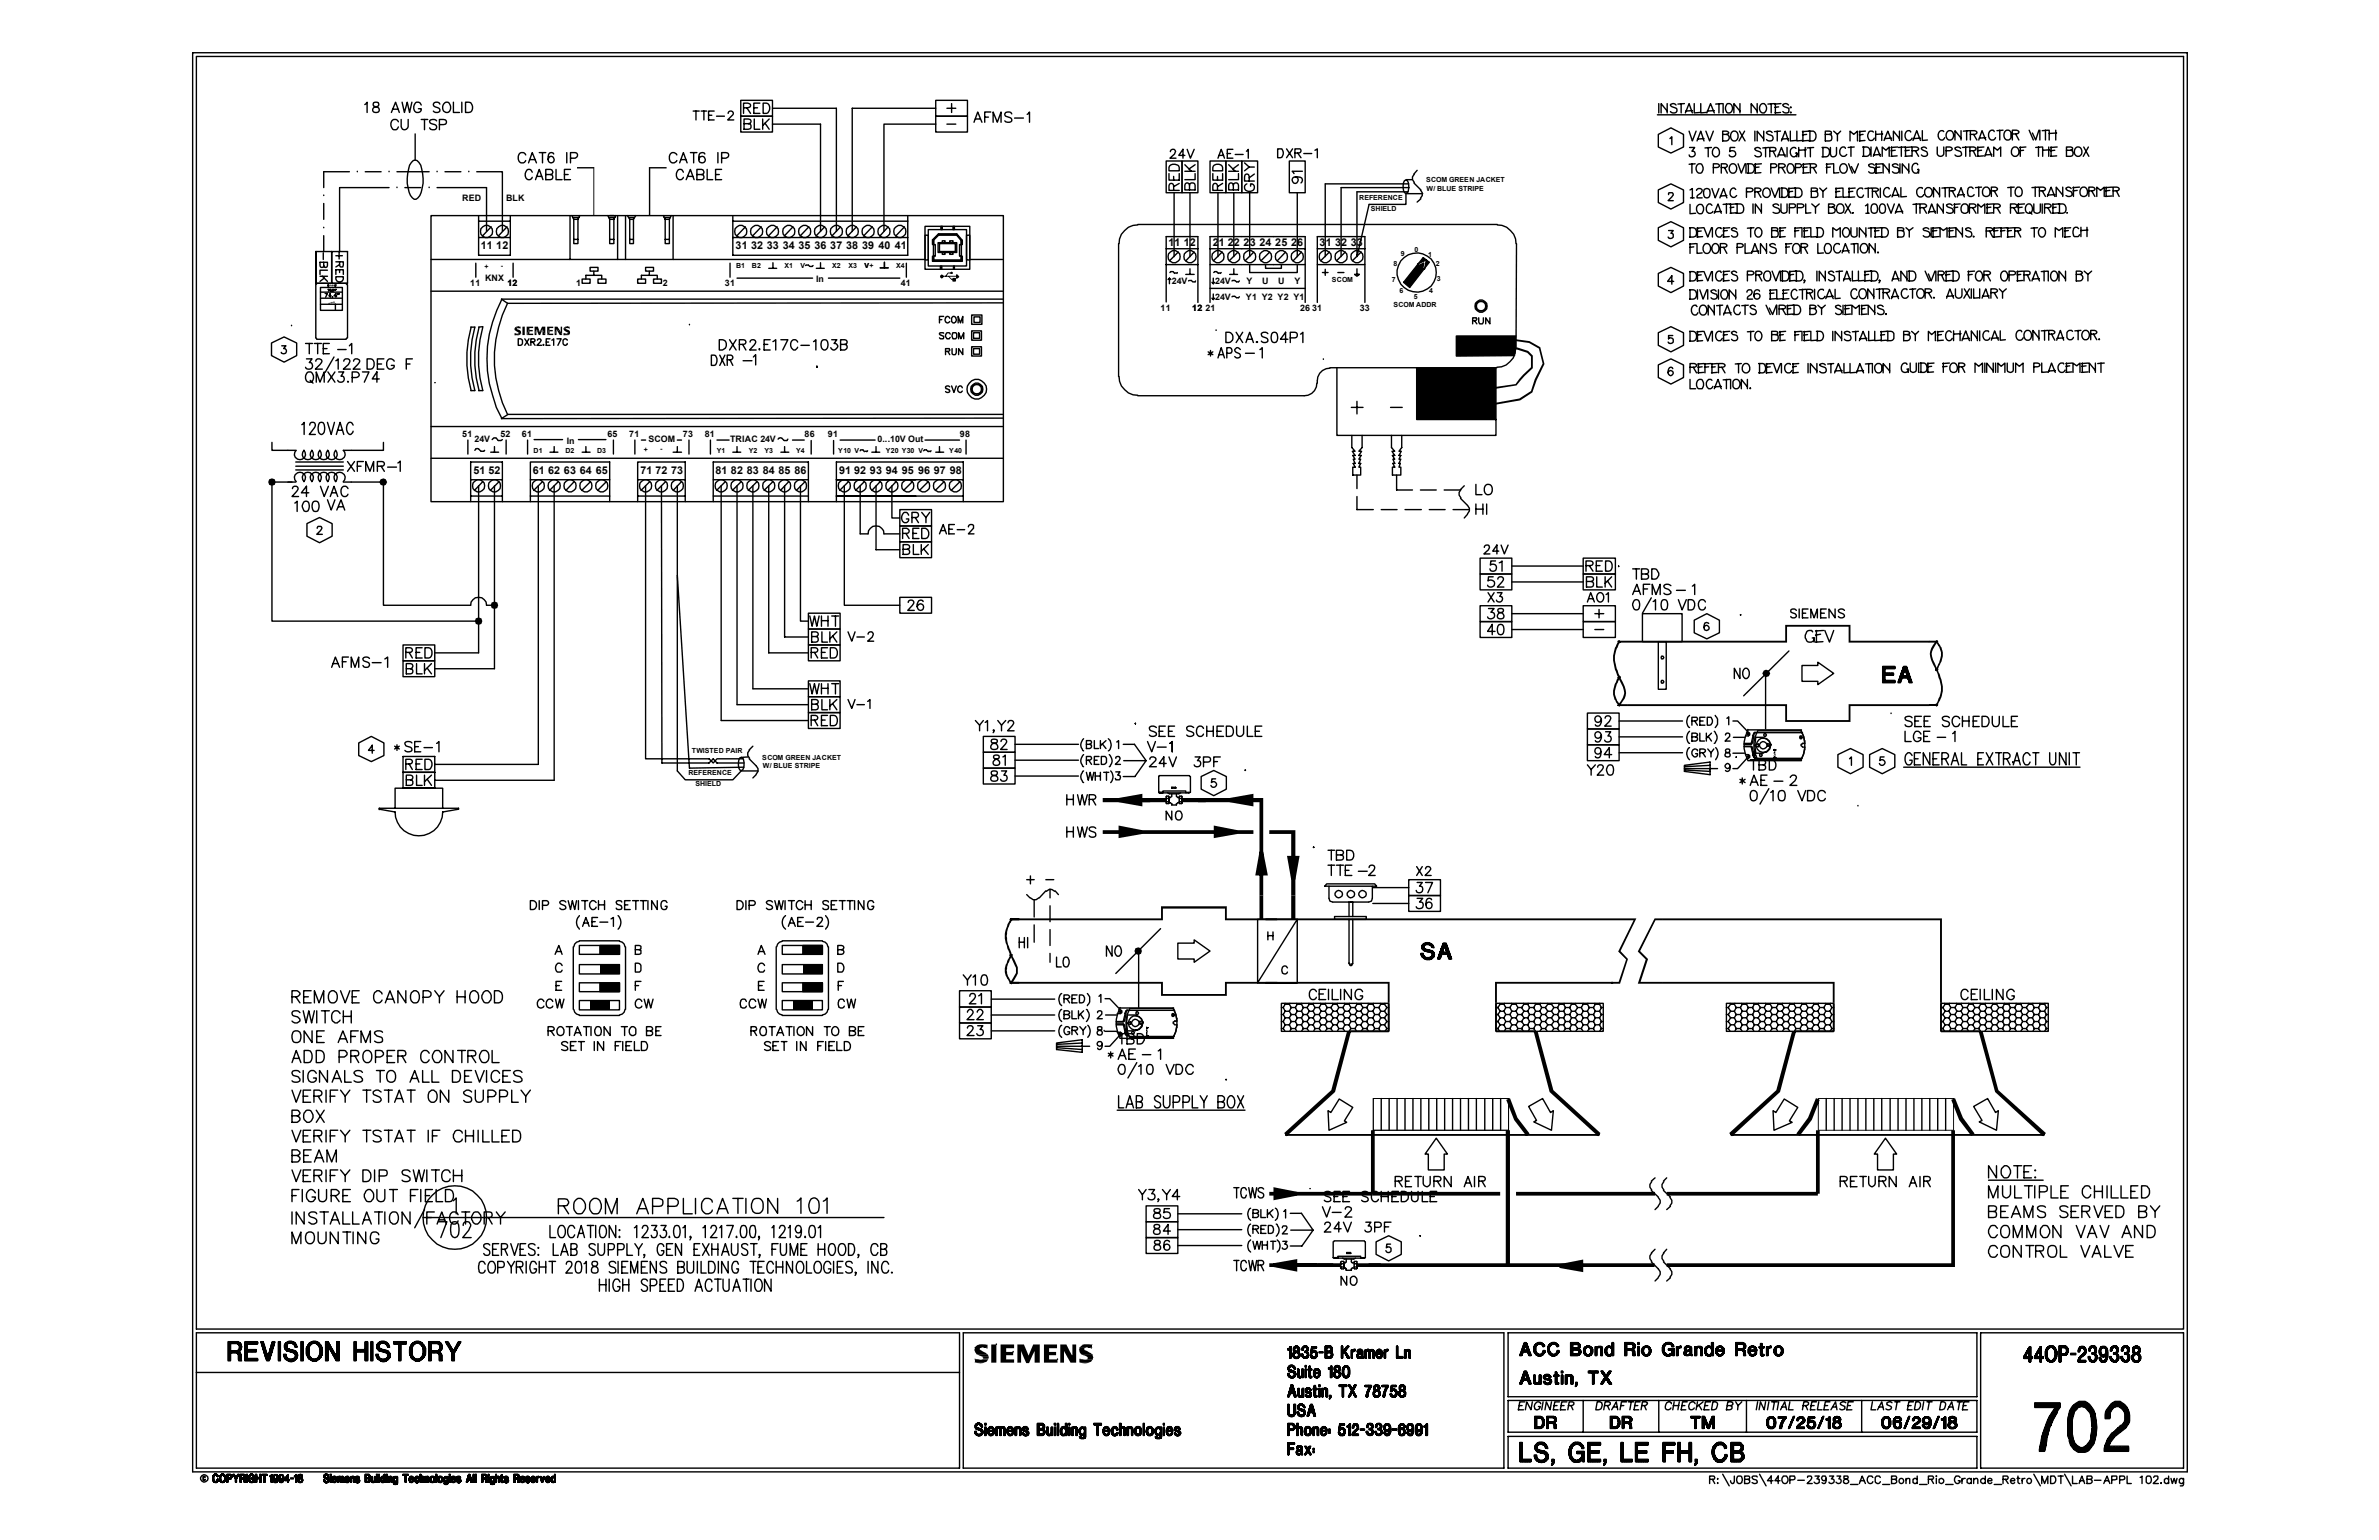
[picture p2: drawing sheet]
<svg xmlns="http://www.w3.org/2000/svg" width="432mm" height="279mm" viewBox="0 0 432 279" stroke-linecap="round" stroke-linejoin="round" font-family="sans-serif">
<defs><g id="words">
<g font-size="1.9">
<text x="87.3" y="45.2">11</text>
<text x="90.1" y="45.2">12</text>
<text x="133.5" y="45.2">31</text>
<text x="136.3" y="45.2">32</text>
<text x="139.2" y="45.2">33</text>
<text x="142.1" y="45.2">34</text>
<text x="144.9" y="45.2">35</text>
<text x="147.8" y="45.2">36</text>
<text x="150.7" y="45.2">37</text>
<text x="153.6" y="45.2">38</text>
<text x="156.5" y="45.2">39</text>
<text x="159.4" y="45.2">40</text>
<text x="162.4" y="45.2">41</text>
<text x="212.1" y="44.7">1</text>
<text x="213.2" y="44.7">1</text>
<text x="214.9" y="44.7">1</text>
<text x="216" y="44.7">2</text>
<text x="220.1" y="44.7">2</text>
<text x="221.2" y="44.7">1</text>
<text x="222.8" y="44.7">22</text>
<text x="225.7" y="44.7">23</text>
<text x="228.6" y="44.7">24</text>
<text x="231.5" y="44.7">25</text>
<text x="234.4" y="44.7">26</text>
<text x="239.5" y="44.7">3</text>
<text x="240.6" y="44.7">1</text>
<text x="242.3" y="44.7">32</text>
<text x="245.2" y="44.7">33</text>
<text x="85.9" y="85.9">51</text>
<text x="88.6" y="85.9">52</text>
<text x="96.7" y="85.9">61</text>
<text x="99.5" y="85.9">62</text>
<text x="102.4" y="85.9">63</text>
<text x="105.2" y="85.9">64</text>
<text x="108.1" y="85.9">65</text>
<text x="116.2" y="85.9">71</text>
<text x="119" y="85.9">72</text>
<text x="121.8" y="85.9">73</text>
<text x="129.9" y="85.9">81</text>
<text x="132.7" y="85.9">82</text>
<text x="135.6" y="85.9">83</text>
<text x="138.4" y="85.9">84</text>
<text x="141.3" y="85.9">85</text>
<text x="144.2" y="85.9">86</text>
<text x="152.3" y="85.9">91</text>
<text x="155" y="85.9">92</text>
<text x="157.9" y="85.9">93</text>
<text x="160.8" y="85.9">94</text>
<text x="163.7" y="85.9">95</text>
<text x="166.6" y="85.9">96</text>
<text x="169.5" y="85.9">97</text>
<text x="172.4" y="85.9">98</text>
</g>
<g font-size="1.6">
<text x="83.9" y="36.5">RED</text>
<text x="91.9" y="36.5">BLK</text>
<text x="85.3" y="51.8">11</text>
<text x="88.1" y="51.1">KNX</text>
<text x="92.1" y="51.9">12</text>
<text x="104.6" y="51.9">1</text>
<text x="120.3" y="51.8">2</text>
<text x="131.6" y="51.9">31</text>
<text x="148.2" y="51.1">In</text>
<text x="163.5" y="51.9">41</text>
<text x="212.7" y="51.6">24V</text>
<text x="220.6" y="51.6">24V</text>
<text x="226.2" y="51.6">Y</text>
<text x="229.1" y="51.6">U</text>
<text x="232" y="51.6">U</text>
<text x="234.9" y="51.6">Y</text>
<text x="210.7" y="56.4">11</text>
<text x="216.4" y="56.4">12</text>
<text x="218.8" y="56.4">21</text>
<text x="220.6" y="54.4">24V</text>
<text x="226.1" y="54.4">Y1 Y2 Y2 Y1</text>
<text x="236" y="56.4">26</text>
<text x="238.2" y="56.4">31</text>
<text x="246.8" y="56.4">33</text>
<text x="83.9" y="79.2">51</text>
<text x="86.1" y="80.3">24V</text>
<text x="90.8" y="79.2">52</text>
<text x="94.7" y="79.2">61</text>
<text x="102.9" y="80.5">In</text>
<text x="110.2" y="79.2">65</text>
<text x="114.2" y="79.2">71</text>
<text x="117.7" y="80.3">SCOM</text>
<text x="124" y="79.2">73</text>
<text x="127.9" y="79.2">81</text>
<text x="132.5" y="80.3">TRIAC 24V</text>
<text x="146" y="79.3">86</text>
<text x="150.3" y="79.3">91</text>
<text x="159.3" y="80.3">0...10V Out</text>
<text x="174.2" y="79.2">98</text>
</g>
<g font-size="1.3">
<text x="258.8" y="33">SCOM GREEN JACKET</text>
<text x="258.9" y="34.6">W/ BLUE STRIPE</text>
<text x="246.7" y="36.2">REFERENCE</text>
<text x="248.8" y="38.3">SHIELD</text>
<text x="254.3" y="46.5">9</text>
<text x="256.7" y="45.6">0</text>
<text x="259.2" y="46.6">1</text>
<text x="88" y="48.8">+</text>
<text x="90.9" y="48.7">-</text>
<text x="133.6" y="48.7">B1</text>
<text x="136.5" y="48.7">B2</text>
<text x="142.4" y="48.7">X1</text>
<text x="145.3" y="48.7">V</text>
<text x="151" y="48.6">X2</text>
<text x="154" y="48.6">X3</text>
<text x="156.9" y="48.6">V+</text>
<text x="162.6" y="48.6">X4</text>
<text x="241.7" y="51.2">SCOM</text>
<text x="252.6" y="51.1">7</text>
<text x="252.9" y="48.3">8</text>
<text x="254" y="53.1">6</text>
<text x="259.4" y="53.1">4</text>
<text x="260.6" y="48.3">2</text>
<text x="260.8" y="51.1">3</text>
<text x="252.9" y="55.7">SCOM ADDR</text>
<text x="256.6" y="54.2">5</text>
<text x="96.9" y="82.2">D1</text>
<text x="102.6" y="82.2">D2</text>
<text x="108.4" y="82.2">D3</text>
<text x="116.8" y="82">+</text>
<text x="119.8" y="81.9">-</text>
<text x="130.1" y="82.2">Y1</text>
<text x="135.9" y="82.2">Y2</text>
<text x="138.8" y="82.2">Y3</text>
<text x="144.5" y="82.2">Y4</text>
<text x="152.1" y="82.2">Y10 V</text>
<text x="160.8" y="82.2">Y20 Y30 V</text>
<text x="172.3" y="82.2">Y40</text>
<text x="125.6" y="136.7">TWISTED PAIR</text>
<text x="138.3" y="137.8">SCOM GREEN JACKET</text>
<text x="125" y="140.6">REFERENCE</text>
<text x="126.2" y="142.7">SHIELD</text>
<text x="138.4" y="139.4">W/ BLUE STRIPE</text>
</g>
</g></defs>
<g fill="none" stroke="#000" stroke-width=".25">
<path d="M35 9.6h362v257.4h-362zM35.6 10.2h360.7v230.9h-360.7zM66.2 19l.4-.5v1.9M67.8 18.6l-.1 .5 .3 .2a.64 .64 0 0 1 .7 .3 .64 .64 0 0 1 0 .7 .72 .72 0 0 1-1.1-.2 .7 .7 0 0 1 .9-.8l.2-.1v-.3a.6 .6 0 0 0-.9-.3zM71.3 19.8h.9M73 18.5l.4 1.9 .5-1.9 .4 1.9 .5-1.9M76.5 19.1a.69 .69 0 0 0-.8-.6 .69 .69 0 0 0-.6 .8 .76 .76 0 0 0 .3 1 .76 .76 0 0 0 1.1-.3v-.3h-.6M79.8 18.9a.62 .62 0 0 0-.6-.4 .62 .62 0 0 0-.5 .6l.1 .2 .7 .3a.43 .43 0 0 1 .3 .3 .43 .43 0 0 1-.1 .4 .82 .82 0 0 1-1-.1M80.5 18.9a.68 .68 0 0 1 .8-.3 .68 .68 0 0 1 .5 .7 .79 .79 0 0 1-.7 1.1 .79 .79 0 0 1-.8-1.1zM82.3 18.5v1.9h1.1M83.8 18.5v1.9M84.5 18.5a1.03 1.03 0 0 1 1.2 .6 1.03 1.03 0 0 1-.3 1.2l-.9 .1z"/>
<path d="M134.5 18.2h5.7v2.9h-5.7zM135 19.6l1-.1a.35 .35 0 0 0 .2-.4 .35 .35 0 0 0-.2-.3l-1-.1v1.9M135.6 19.6l.6 1M136.8 19.6h.7M137.9 18.7h-1.1v1.9h1.1M138.5 18.7h.6a.98 .98 0 0 1 .6 1.2 .98 .98 0 0 1-1.2 .7zM140.2 19.6h11.6v22.4M169.8 18.2h5.8v2.9h-5.8zM169.8 19.6h-15.1v22.4M171.9 19.6h1.6M172.7 18.8v1.6M301.1 18.8v1.7"/>
<path d="M302.6 18.8v1.7M304.2 19.1a.58 .58 0 0 0-1 0l1.1 .5a.52 .52 0 0 1-.3 .9h-.4l-.4-.3M305.1 18.8v1.7M305.7 18.8l-1.2 .1M307.5 18.8v1.7l1-.1M308.7 18.8v1.7l.9-.1M312 18.8v1.7M312.6 18.8l-1.2 .1M312.8 18.8v1.7M313.4 18.9a.81 .81 0 0 1 1 .3 .81 .81 0 0 1-.1 1 .6 .6 0 0 1-.9 .2v-.2a1.16 1.16 0 0 1 0-1.3zM315.8 18.8v1.7M318.9 18.8v1.7"/>
<path d="M319.5 19.1a.68 .68 0 0 1 .9-.2 .68 .68 0 0 1 .2 .9 .64 .64 0 0 1-.6 .7 .64 .64 0 0 1-.6-.7zM321.5 18.8v1.7M322.1 18.8l-1.2 .1M322.2 18.8v1.7M322.8 19.4l-.6 .1M323.3 18.8l-1.1 .1M324.6 19.1a.58 .58 0 0 0-1 0l1.1 .5a.61 .61 0 0 1-.1 .7 .61 .61 0 0 1-.6 .2l-.4-.3M325 19.5h.1zM58.8 35.4v.1M58.8 36.9v2.9M63.4 31.2h-4.6v2.8M64.9 31.1v.1"/>
<path d="M66.3 31.2h2.9M70.6 31.1v.1M70.6 34h-9v11.6M71 20.4l.8-1.9 .7 1.9M72.1 31.2h5.8M72.1 34h.1M72.3 22.1l-.1-.2a.84 .84 0 0 0-1.2 .1 .84 .84 0 0 0 .1 1.2l.4 .3h.4l.4-.5M72.8 21.7v1.2a.64 .64 0 0 0 .6 .7 .64 .64 0 0 0 .7-.7v-1.2M73.5 34h2.9M74.7 29.5l.3-.4 .4-.1a1.75 1.75 0 0 1 1.1 1.6 6.2 6.2 0 0 1-.6 5.3l-.4 .3a1.42 1.42 0 0 1-1.2-1.3 8.1 8.1 0 0 1 0-4.9zM75.4 24.3v4.7M76.5 21.7h1.1"/>
<path d="M77 21.7v1.8M77.9 34h.1M78.2 39.1h103.9v51.9h-103.9zM79.2 21.9a.75 .75 0 0 0-1.2 .2l.1 .3 .8 .2a.48 .48 0 0 1 .3 .6 .73 .73 0 0 1-1.2 0M79.3 34h9v8M79.3 31.1v.1M79.8 22.6l1.1-.1a.48 .48 0 0 0 0-.7l-1.1-.1v1.8M80.8 31.2h2.9M85.1 31.1v.1M86.5 31.2h4.7v10.8M86.9 39.1v7.2h5.7v-7.2M95.4 28.1l-.4-.4a.97 .97 0 0 0-1 .7 .97 .97 0 0 0 .4 1.1h.6l.4-.4"/>
<path d="M95.9 29.5l.7-1.8 .8 1.8M96.2 29h.9M96.6 31.2a.6 .6 0 0 0-.6-.5 .6 .6 0 0 0-.6 .5 .82 .82 0 0 0 0 1 .82 .82 0 0 0 1 .3l.2-.3M97.2 32.6l.7-1.9 .7 1.9M97.5 32h.8M97.9 27.7h1.2M98.5 27.7v1.8M99.1 31.7l1.1-.1 .1-.3-.1-.5-1.1-.1v1.9h.8a.47 .47 0 0 0 .4-.5 .47 .47 0 0 0-.4-.4M100.5 27.9a.52 .52 0 0 0-.8-.1 1.13 1.13 0 0 0 .3 1.7 .55 .55 0 0 0 .6-.5 .55 .55 0 0 0-.5-.6 .55 .55 0 0 0-.6 .6M100.9 30.7v1.9h1.1M102.4 31.7h.7M102.9 27.7v1.8"/>
<path d="M103.5 39.1v8M103.5 28.7h.9a.54 .54 0 0 0 .4-.4 .54 .54 0 0 0-.2-.5l-1.1-.1v1.8M103.5 30.7h-1.1v1.9h1.1M103.8 39.1l.3 .7M104 39.5h1.1M104.1 39.8h.8M105.2 39.1l-.3 .7v4.4h-.8v-4.4M110.3 39.1l.4 .7M110.5 39.5h1.1M110.7 39.1h.7zM110.7 39.8h.7M111.8 39.1l-.4 .7v4.4h-.7v-4.4"/>
<path d="M112.1 39.1v8M113.5 39.1v8M113.9 39.1l.4 .7M114.1 39.5h1M114.3 39.8h.7M115.4 39.1l-.4 .7v4.4h-.7v-4.4M120.4 39.1l.3 .7M120.6 39.5h1.1M120.7 39.8h.8M121.8 39.1l-.3 .7v4.4h-.8v-4.4M122.2 39.1v8M122.9 28.1a.7 .7 0 0 0-.8-.4 .7 .7 0 0 0-.6 .7 1.03 1.03 0 0 0 .5 1.1 .81 .81 0 0 0 .9-.4"/>
<path d="M123.4 29.5l.6-1.8 .7 1.8M123.6 29h.9M124 31.2a.6 .6 0 0 0-.6-.5 .6 .6 0 0 0-.5 .5 .82 .82 0 0 0-.1 1 .82 .82 0 0 0 1 .3l.2-.3M124.5 32.6l.8-1.9 .7 1.9M124.8 32h.9M125.3 27.7h1.2M125.8 20.2h1.1M125.9 27.7v1.8M126.3 20.2v1.6M126.5 31.7l1.1-.1 .2-.3-.2-.5-1.1-.1v1.9h.8a.47 .47 0 0 0 .5-.5 .47 .47 0 0 0-.5-.4M127.3 20.2h1M127.8 20.2v1.6"/>
<path d="M127.9 27.9l-.1-.1a.68 .68 0 0 0-.9 .2 1.38 1.38 0 0 0 .2 1.5 .61 .61 0 0 0 .9-.5 .6 .6 0 0 0-.5-.6 .6 .6 0 0 0-.7 .6M128.4 30.7v1.9h1M128.6 20.9h.6M129.6 20.2h-1v1.6h1M129.9 31.7h.7M130 21.1h1.5M130.3 27.7v1.8M131 28.7h.7l.4-.2a.48 .48 0 0 0 0-.7l-1.1-.1v1.8M131 30.7h-1.1v1.9h1.1M132.2 20.6a.46 .46 0 0 1 .7-.4 .46 .46 0 0 1-.1 .8l-.7 .8h1.1M133 39.1v7.2h31.8v-7.2M134.5 21.1h5.7v2.9h-5.7z"/>
<path d="M135 22.4h1.1l.2-.5-.2-.2-1.1-.1v1.9h.8l.4-.2v-.7l-.4-.2M136.9 21.6v1.9h1M138.4 21.6v1.9M138.9 22.4l.7 1.1M139.6 21.6l-1.2 1.2M140.2 22.5h8.7v19.5M169.8 21.1h5.8v2.9h-5.8zM169.8 22.5h-9.4v19.5M171.9 22.5h1.6M176.8 22.2l.7-1.9 .7 1.9M177 21.6h.9M178.7 21.3h.7"/>
<path d="M179.8 20.3h-1.1v1.9M180.3 22.2v-1.9l.7 1.9 .7-1.9v1.9M183.6 20.7a.69 .69 0 0 0-.7-.4 .69 .69 0 0 0-.5 .5l.1 .3 .8 .2a.43 .43 0 0 1 .3 .4 .43 .43 0 0 1-.1 .4 .98 .98 0 0 1-1.1-.2M184.2 21.4h1.6M186.4 20.7l.5-.4v1.9M211.7 29.2h2.8v5.8h-2.8zM212.2 31.5v1.2h1.8v-1.2M212.4 30a1.1 1.1 0 0 1 1.6 .4v.6h-1.8v-.6zM212.4 27.5l.1-.2 .3-.2h.3l.3 .3-.2 .5-.9 .8h1.1M213 34.5l-.1-1.1-.4-.1-.2 .1-.1 .3v.8h1.8M213 32v.7M213.1 35v11.6"/>
<path d="M214 33.3l-1 .6M214.5 29.2h2.9v5.8h-2.9zM215.1 28.2h-1.1l.7-1.1v1.6M215.1 31.1h1.8M215.1 29.9l1.1 1.2M215.5 27.1l.6 1.6 .6-1.6M215.9 33.6l.1-.2 .2-.2 .5 .1 .2 .3v.9h-1.8v-.9l.1-.3 .4-.1 .2 .2 .1 1.1M216 35v11.6M216.9 31.5v1.1h-1.8M216.9 29.9l-1.1 .7M219.6 29.2h2.9v5.8h-2.9zM220.1 31.5v1.2h1.8v-1.2"/>
<path d="M220.4 30a1 1 0 0 1 1.5 .4v.6h-1.8v-.6zM221 34.5l-.1-1.1-.4-.1-.3 .1-.1 .3v.8h1.8M221 32v.7M221.1 28.7l.6-1.6 .6 1.6M221.1 35v11.6M221.2 28.2h.9M221.9 33.3l-.9 .6M222.5 29.2h2.9v5.8h-2.9zM222.8 27.9h.6M223 31.1h1.8M223 29.9l1.2 1.2M223.8 27.1h-1v1.6h1"/>
<path d="M223.9 33.6a.47 .47 0 0 1 .4-.4 .47 .47 0 0 1 .5 .4v.9h-1.8v-.9l.2-.3 .3-.1 .3 .2 .1 1.1M223.9 35v11.6M224.2 28h1.4M224.8 31.5v1.1h-1.8M224.8 29.9l-1 .7M225.4 29.2h2.9v5.8h-2.9zM225.9 29.5l.8 .8-.8 .7M226.2 27.4l.4-.3v1.6M226.3 33.4a.76 .76 0 0 0-.3 1 .76 .76 0 0 0 1 .3 .68 .68 0 0 0 .7-.7 .68 .68 0 0 0-.7-.6v.4M226.7 32.9v-1.1l-.5-.2-.2 .2-.1 1.1h1.8M226.7 30.3h1M226.8 35v11.6"/>
<path d="M227.7 31.6l-1 .7M231.9 27h.5a.68 .68 0 0 1 .5 .9l-.2 .6-.8 .1zM233.5 27l1.1 1.6M234 29.2h2.9v5.8h-2.9zM234.6 27l-1.1 1.6M235 27.8l1-.1 .1-.3v-.3l-1.1-.1v1.6M235.1 32.1a.59 .59 0 0 1 .5 .8 .59 .59 0 0 1-.9 .2 .59 .59 0 0 1 .1-.9 1.83 1.83 0 0 1 1.5 .1 .64 .64 0 0 1-.2 .9M235.5 35v11.6M235.5 27.8l.6 .8M236.4 31.1h-1.9l.4 .4M236.6 27.9h1.5M238.7 27.3l.4-.3v1.6"/>
<path d="M254.9 32.8l.3-.1a1.18 1.18 0 0 1 .5 1.4l-.3 .9-.2 .1a1.18 1.18 0 0 1-.5-1.5zM255.2 32.6h1.1M255.6 34.8h-9.3v11.8l2.2-9.5h6.7v-2h3M255.7 33.4h-15.2v13.2M255.8 34h-12.4v12.6M256.6 33.2l1.3 1.3M256.7 31.6l-.3 .5v.5l.3 .5M257.2 30.9l-.6 .7M257.8 34.5l.3 .5v.5l-.3 .5M257.9 36.1l-.7 .6M300.8 20.8h25.2M301 34.5l2.3-1.1 2.3 1.1v2.2l-2.3 1.2-2.3-1.2z"/>
<path d="M301 24.4l2.3-1.2 2.3 1.2v2.3l-2.3 1.1-2.3-1.1zM302.6 20.2l-1.1-1.4v1.7M302.9 35.3v-.3l.7 .1 .1 .3-.9 1h.9M303.1 25.1l.3-.3v1.4M305.9 20.5l.7-1.7 .6 1.7M306.6 23.8l.6 1.8 .6-1.8M306.7 26.8h.9l-.5 .6a.54 .54 0 0 1 .6 .7 .54 .54 0 0 1-.8 .3h-.2l-.1-.3M306.7 34.5l.5-.3v1.7M306.7 37.1v1.7l1.1-.1M306.8 35.9h.7M307.1 29.7v1.7M307.2 20.1l-1.2 .1"/>
<path d="M307.7 29.7l-1.1 .1M307.9 34.5l.4-.3h.3l.3 .3a1.17 1.17 0 0 1-.8 1l-.1 .4h.9M308 25.6l.7-1.8 .6 1.8M308.2 29.8a.76 .76 0 0 1 .8 .3 .76 .76 0 0 1 0 .9 .61 .61 0 0 1-.7 .4 .61 .61 0 0 1-.5-.7l.1-.6zM308.3 37.2a.76 .76 0 0 1 .8 .2 .76 .76 0 0 1 0 1 .61 .61 0 0 1-.7 .4 .61 .61 0 0 1-.5-.7 .81 .81 0 0 1 .4-.9zM309.3 34.5a.63 .63 0 0 1 1 0 1.47 1.47 0 0 1-.2 1.3 .58 .58 0 0 1-.8-.2zM309.3 25.1l-1.2 .1M309.6 23.8l.7 1.8 .7-1.8M309.8 20.5l.7-1.7 .6 1.7M310 26.8v1.6M310.6 26.8h-1.1M310.7 34.2l.6 1.7 .7-1.7"/>
<path d="M310.7 37.3a.56 .56 0 0 0-.7-.3 .56 .56 0 0 0-.3 .7 .9 .9 0 0 0 .4 1h.4l.4-.3M311 27l.1-.2a.8 .8 0 0 1 1 .4 .8 .8 0 0 1-.2 1l-.2 .2a.76 .76 0 0 1-.8-.3 .76 .76 0 0 1 0-.9zM311 30.4l.9-.1 .2-.3-.4-.3h-.7v1.7M311.1 38.7l.7-1.7 .6 1.7M311.1 20.1l-1.2 .1M312.2 35.9l.6-1.7 .6 1.7M312.4 30.4h.8l.3-.3v-.1l-.3-.3h-.8v1.7M312.4 38.4h-1.2M312.7 24.4h.7l.2-.1 .2-.3-.4-.2h-.7v1.8h.7a.6 .6 0 0 0 .5-.6 .6 .6 0 0 0-.5-.6M313 30.4l.5 1M313.4 37v1.7M313.4 35.5l-1.1 .1"/>
<path d="M313.9 37l-1.1 .1M314 30a.78 .78 0 0 1 1.1 .1 .78 .78 0 0 1-.1 1.1 .78 .78 0 0 1-1.1-.1 .78 .78 0 0 1 .1-1.1zM314 37.1l1.9-.1a.89 .89 0 0 1 .6 .8 .89 .89 0 0 1-.6 .9h-.8M314.1 37v1.7M314.5 23.9a.85 .85 0 0 1 1 .3 .85 .85 0 0 1-.2 1.1 .66 .66 0 0 1-.8 .2 .66 .66 0 0 1-.4-.6 1.08 1.08 0 0 1 .4-1zM314.7 37.6l-.7 .1M314.9 26.8h-.9l-.1 .7a.62 .62 0 0 1 1 0 .62 .62 0 0 1-.1 .9 .62 .62 0 0 1-.9-.3M315 34.4a.56 .56 0 0 0-.6-.2 .56 .56 0 0 0-.4 .6 .73 .73 0 0 0 .2 .8 .73 .73 0 0 0 .8 .1l.2-.2M315 38.6l-1 .1M315.3 37v1.7M315.5 29.7l.6 1.7 .6-1.7M315.7 23.8l1 1.8"/>
<path d="M315.8 20.2l-1.1-1.4v1.7M316.7 23.8l-1.1 1.8M316.9 29.7v1.7M317 34.8l1-.1 .2-.3-.4-.3h-.8v1.7M317.2 29.7h.6a.89 .89 0 0 1 .6 .9 .89 .89 0 0 1-.6 .8h-.6M317.3 29.7v1.7M318.2 37v1.7M318.5 34.8l.9-.1 .2-.3-.4-.3h-.7v1.7M318.5 23.8v1.8M318.6 29.7v1.7M318.9 20.2l-1.1-1.4v1.7M319 34.8l.6 1"/>
<path d="M319.3 30.3l-.8 .1M319.5 27a.58 .58 0 0 0-1 .1l.9 .4a.48 .48 0 0 1 .3 .6 .71 .71 0 0 1-1.2 .1M319.6 31.3l-1.1 .1M319.7 38.4l-1.1-1.4v1.7M319.7 29.7l-1.2 .1M319.7 37v1.7M320.1 34.4a.66 .66 0 0 1 .8-.3 .66 .66 0 0 1 .4 .7 .75 .75 0 0 1-.2 .8 .75 .75 0 0 1-.8 .1 .96 .96 0 0 1-.2-1.3zM320.1 25.2l-1.2-1.4v1.8M320.1 23.8v1.8M320.5 26.8v1.6M321.1 26.8h-1.1M321.2 27.4l1-.1 .1-.3-.3-.2h-.8v1.6"/>
<path d="M321.4 30.4h.8l.3-.3v-.1l-.3-.3h-.8v1.7M321.5 34.1l.7 1.7 .6-1.7M321.6 24a.58 .58 0 0 0-1 .1l.9 .5a.53 .53 0 0 1 .3 .5 .53 .53 0 0 1-.4 .5h-.3l-.5-.3M321.8 27.4l.5 1M322.6 23.8v1.8M322.7 28.4l.6-1.6 .7 1.6M322.7 28.1h1.3M322.8 30.4l1-.1 .2-.3-.4-.3h-.8v1.7M322.8 37.3a.58 .58 0 0 0-1 0l.9 .5a.48 .48 0 0 1 .3 .5 .48 .48 0 0 1-.4 .4l-.8-.2M323 34.1v1.7M323.2 23.8l-1.1 .1M323.2 20.4l-1 .1"/>
<path d="M323.3 34.1h.6a.89 .89 0 0 1 .6 .9 .89 .89 0 0 1-.6 .8h-.6M323.3 37v1.3v.2l.4 .2a.6 .6 0 0 0 .7-.4v-1.3M323.3 25.6l.7-1.8 .6 1.8M323.4 34.1v1.7M323.4 30.4l.6 1M324.4 26.8v1.6M324.6 29.8a.81 .81 0 0 1 1 .3 .81 .81 0 0 1-.1 1.1 .6 .6 0 0 1-.9 .1l-.1-.1a1.16 1.16 0 0 1 .1-1.4zM324.6 34.2l1.9-.1a.89 .89 0 0 1 .6 .9 .89 .89 0 0 1-.6 .8h-.7M324.6 25.1l-1.2 .1M324.7 34.1v1.7M324.8 37.7l1-.1 .1-.3-.4-.3h-.7v1.7M325 20.4h.1z"/>
<path d="M325 23.8v1.8l1-.1M325.4 34.7l-.8 .1M325.7 35.7l-1.1 .1M325.9 30.4h.7l.4-.3v-.1l-.4-.3h-.7v1.7M325.9 34.1v1.7M326 26.9a.59 .59 0 0 0-.7-.1 .59 .59 0 0 0-.3 .5 .75 .75 0 0 0 .1 .9 .75 .75 0 0 0 .8 .2l.2-.4v-.2h-.2M326.1 23.8v1.8l1-.1M326.1 27.8v.6M326.2 37.7l1-.1 .2-.3-.4-.3h-.8v1.7M326.5 26.8v1.6M327.2 23.9l1.9-.1a1.01 1.01 0 0 1 0 1.8h-.8M327.2 23.8v1.8"/>
<path d="M327.3 29.7v1.7M327.7 26.8v1.6M327.7 37v1.7l1-.1M327.8 27.2l-1.3 .1M327.9 24.4l-.7 .1M328 30.3l-.8 .1M328.3 25.5l-1.1 .1M328.3 31.3l-1.1 .1M328.4 29.7l-1.2 .1M328.5 23.8v1.8M328.6 30.4l.9-.1 .2-.3-.4-.3h-.7v1.7M328.6 26.8v1.6"/>
<path d="M328.8 34.7l1-.1 .1-.3-.4-.2h-.7v1.7l1-.1a.6 .6 0 0 0-.3-1M328.8 37l.7 .6 .7-.6M329.1 30.4l.6 1M329.2 26.8h-1.2M329.5 37.6v1.1M330.3 34.1l.6 .6 .7-.6M330.7 26.8h.8a.88 .88 0 0 1 .6 .8 .88 .88 0 0 1-.6 .8h-.8M330.9 26.8v1.6M330.9 34.7v1.1M331.3 24.4l1-.1 .1-.3-.3-.2h-.8v1.8l1-.1a.66 .66 0 0 0-.2-1.1M331.6 29.7v1.7M331.9 37.6l.9-.1 .2-.2-.1-.1-.3-.2h-.7v1.7l1-.1a.59 .59 0 0 0 .2-.6 .59 .59 0 0 0-.5-.4"/>
<path d="M332.2 26.8l.1 1.4a.55 .55 0 0 0 .6 .2 .55 .55 0 0 0 .4-.5v-1.1M332.2 30.3l-.7 .1M332.7 29.7l-1.2 .1M332.8 23.8l.7 .6 .6-.6M332.8 29.7v1.7l1-.1M333.2 34.1v1.7M333.5 24.4v1.2M333.7 37.1a.85 .85 0 0 1 1 .4 .85 .85 0 0 1-.2 1 .78 .78 0 0 1-1 0 .78 .78 0 0 1-.1-1.1zM333.9 34.7l-.7 .1M334.3 29.8a.81 .81 0 0 1 .9 .3 .81 .81 0 0 1-.1 1.1 .78 .78 0 0 1-1.1-.1 .78 .78 0 0 1 .1-1.1zM334.3 35.7l-1.1 .1M334.3 34.1l-1.1 .1"/>
<path d="M334.5 34.1v1.7l.9-.1M334.9 26.9a.56 .56 0 0 0-.6-.2 .56 .56 0 0 0-.4 .6 .75 .75 0 0 0 .2 .8 .75 .75 0 0 0 .8 .2l.3-.3M334.9 37l1.1 1.7M335.5 29.7l.7 1.7M335.6 34.1v1.7M335.8 25.6v-1.8l.7 .6 .6-.6v1.8M335.9 37l-1 1.7M336 26.7v1.7M336.3 38.6h.1M336.3 34.7l-.8 .1M336.5 26.7l-1.1 .1M336.6 35.7l-1.1 .1"/>
<path d="M336.7 34.1l-1.2 .1M337.3 29.7l-.7 1.7-.6-1.2M337.6 23.8v1.8M338.1 26.7h.7a.89 .89 0 0 1 .6 .8 .89 .89 0 0 1-.6 .9h-.7M338.1 34.3a.59 .59 0 0 0-.7-.1 .59 .59 0 0 0-.3 .5 .78 .78 0 0 0 .1 .9 .78 .78 0 0 0 .9 .1l.1-.3M338.2 24.4l-.7 .1M338.2 26.7v1.7M338.5 25.5l-1 .1M338.6 37.3l.4-.3v1.7M338.6 23.8l-1.1 .1M338.7 38.7h.6M339.1 34.1v1.7"/>
<path d="M339.6 26.7v1.7M339.7 34.1l-1.2 .1M339.9 37.1a.58 .58 0 0 1 .8 .2 1.27 1.27 0 0 1-.2 1.3 .64 .64 0 0 1-.8-.2 1.47 1.47 0 0 1 .2-1.3zM339.9 34.7h.6l.3-.1 .2-.2-.5-.3h-.6v1.7M340 28.4l.6-1.7 .7 1.7M340 24a.59 .59 0 0 0-.7-.2 .59 .59 0 0 0-.3 .7v.3a.61 .61 0 0 0 .5 .7 .61 .61 0 0 0 .7-.4M340.2 30a.58 .58 0 0 0-1 .1l1.1 .5a.61 .61 0 0 1-.1 .6 .61 .61 0 0 1-.6 .2l-.4-.2M340.4 34.7l.6 1.1M340.4 23.8v1.7M340.5 29.7v1.7M341.2 30.3l-.8 .1M341.3 28l-1.2 .1"/>
<path d="M341.3 34.1v1.7M341.4 37.1l.3-.1a1.06 1.06 0 0 1 .3 1.6 .52 .52 0 0 1-.8-.2 1.47 1.47 0 0 1 .2-1.3zM341.5 23.8v1.7M341.5 31.3l-1.1 .1M341.6 28.4v-1.7l.7 .6 .6-.6v1.7M341.6 29.7l-1.2 .1M341.7 24.3l-1.3 .1M342 25.5l.6-1.7 .7 1.7M342.6 37l.6 1.7 .6-1.7M342.9 34.3a.56 .56 0 0 0-.7-.2 .56 .56 0 0 0-.3 .6 .75 .75 0 0 0 .2 .8 .75 .75 0 0 0 .8 .1l.3-.2M342.9 31.1l-1.1-1.4v1.7M342.9 29.7v1.7"/>
<path d="M343.3 26.7v1.7M343.3 25.1h-1.2M343.4 35.7l.6-1.7 .7 1.7M344 38.7l.7-1.7 .7 1.7M344 27.3h-.8M344.3 28.3l-1.1 .1M344.4 26.7l-1.2 .1M344.5 30a.58 .58 0 0 0-1 .1l.3 .2 .5 .1a.53 .53 0 0 1 .4 .5 .53 .53 0 0 1-.4 .5l-.6-.1-.2-.1M344.7 35.4l-1.2 .1M344.8 25.1l-1.1-1.3v1.7M344.8 23.8v1.7M344.8 29.7v1.7"/>
<path d="M345 34v1.7l1-.1M345.1 26.7v1.7M345.2 23.8v1.7M345.4 38.4h-1.3M345.7 26.7l-1.1 .1M345.9 26.7v1.7M346.5 31.1l-1.2-1.4v1.7M346.5 29.7v1.7M346.5 27.3h-.7M346.8 24a.56 .56 0 0 0-.7-.3 .56 .56 0 0 0-.3 .7 .78 .78 0 0 0 .1 .8 .78 .78 0 0 0 .9 .2l.2-.3M346.9 28.3l-1.1 .1M347 26.7l-1.2 .1"/>
<path d="M347 27.3h1.1l.1-.4-.4-.2h-.8v1.7M347.2 25.5l.7-1.8 .7 1.8M347.6 27.3l.6 1.1M347.8 37v1.7M348.1 29.9a.56 .56 0 0 0-.7-.2 .56 .56 0 0 0-.4 .6 .78 .78 0 0 0 .2 .9 .78 .78 0 0 0 .9 .1l.1-.3v-.3h-.1M348.2 30.7v.7M348.3 37l-1.1 .1M348.5 37.7l1-.1 .2-.3-.5-.3h-.7v1.7M348.6 25.1h-1.3M348.9 23.7v1.8l.9-.1M348.9 34.2a.59 .59 0 0 0-.6-.1 .59 .59 0 0 0-.4 .5 .78 .78 0 0 0 .2 .9 .78 .78 0 0 0 .8 .1l.3-.3M349.1 37.7l.6 1"/>
<path d="M349.7 34.1a.81 .81 0 0 1 1 .4 .81 .81 0 0 1-.2 1 .66 .66 0 0 1-.7 .2 .66 .66 0 0 1-.5-.6 .81 .81 0 0 1 .4-1zM349.7 26.9a.52 .52 0 0 0-.5-.2 .52 .52 0 0 0-.5 .3l.8 .4a.5 .5 0 0 1 .3 .7 .5 .5 0 0 1-.6 .3l-.5-.3M350 38.7l.6-1.7 .7 1.7M351.3 38.4h-1.2M351.6 26.7v1.2a.62 .62 0 0 0 .6 .5 .62 .62 0 0 0 .6-.5v-1.2M352 35.4l-1.1-1.4v1.7M352 34v1.7M352.7 38.4l-1.1-1.4v1.7M352.7 37v1.7M352.8 23.9a.68 .68 0 0 0-.8 0 .68 .68 0 0 0-.2 .8 .61 .61 0 0 0 .5 .7 .61 .61 0 0 0 .7-.4M353.1 34v1.7M353.2 27.3h1l.1-.4-.4-.2h-.7v1.7"/>
<path d="M353.4 24a.78 .78 0 0 1 1.1 0 .78 .78 0 0 1-.1 1.1 .78 .78 0 0 1-1.1 0 .78 .78 0 0 1 .1-1.1zM353.7 34l-1.2 .1M353.8 34.6h.7l.3-.1 .1-.2-.4-.3h-.7v1.7M354.3 37.3a.58 .58 0 0 0-1 0l.9 .5a.48 .48 0 0 1 .3 .5 .48 .48 0 0 1-.4 .4l-.8-.2M354.3 34.6l.6 1.1M354.8 37v1.7M355.3 35.7l.6-1.7 .6 1.7M355.3 37.6l-.6 .1M355.8 37l-1.1 .1M355.9 26.9a.58 .58 0 0 0-1.1 .1l.9 .4a.48 .48 0 0 1 .3 .5 .48 .48 0 0 1-.4 .5l-.6-.1-.2-.2M355.9 25.1l-1.1-1.4v1.7M355.9 23.7v1.7"/>
<path d="M356.1 37.3a.6 .6 0 0 1 .7-.3 .6 .6 0 0 1 .4 .7v.4a.64 .64 0 0 1-.6 .6 .64 .64 0 0 1-.7-.6zM356.5 35.3l-1.2 .1M356.8 26.7v1.7M357 23.7v1.7M357.4 26.7l-1.2 .1M357.5 37.7l1-.1 .1-.3-.4-.3h-.7v1.7M357.5 23.7l-1.1 .1M357.5 27.3h1l.1-.4-.4-.2h-.7v1.7M357.6 24.4l1-.1 .2-.3-.4-.3h-.8v1.7M358.1 37.7l.5 1M358.1 34.2a.56 .56 0 0 0-.6-.2 .56 .56 0 0 0-.4 .6v.5a.62 .62 0 0 0 .5 .6 .62 .62 0 0 0 .7-.4M358.1 27.3l.5 1.1"/>
<path d="M358.2 24.4l.6 1M359 38.7v-1.7l.6 .6 .7-.6v1.7M359 26.7v1.7M359.2 25.4l.5-1.7 .7 1.7M359.2 34v1.6M359.7 27.3h-.8M359.7 34h-1.1M360 28.3l-1.1 .1M360.1 26.7l-1.2 .1M360.2 34a.85 .85 0 0 1 1 .4 .85 .85 0 0 1-.2 1.1 .78 .78 0 0 1-1-.1 .78 .78 0 0 1-.1-1zM360.3 28.4l.5-1.7 .7 1.7M360.4 25l-1.2 .1"/>
<path d="M360.7 37v1.7M361.4 37.6l-.8 .1M361.4 34.6l1-.1 .1-.3-.4-.2h-.7v1.6M361.5 28l-1.2 .1M361.7 38.6l-1.1 .1M361.7 37l-1.1 .1M361.9 28.4v-1.7l.6 .6 .6-.6v1.7M361.9 37.7l1-.1 .2-.3-.5-.3h-.7v1.7M361.9 23.9a.56 .56 0 0 0-.6-.2 .56 .56 0 0 0-.4 .6 .78 .78 0 0 0 .2 .8 .78 .78 0 0 0 .8 .2l.3-.3M361.9 34.6l.6 1M362.5 37.7l.6 1M363 23.6v1.8"/>
<path d="M363.6 23.6l-1.1 .1M364.1 23.7a.6 .6 0 0 1 .6 0 .6 .6 0 0 1 .3 .6 .83 .83 0 0 1-.4 1.1 .93 .93 0 0 1-.9-.7 .93 .93 0 0 1 .4-1zM364.9 37.7l1-.1 .2-.3-.4-.3h-.8v1.7M365 34v1.6M365.3 26.9a.66 .66 0 0 1 .7-.2 .66 .66 0 0 1 .4 .6 .75 .75 0 0 1-.2 .8 .75 .75 0 0 1-.8 .2 .97 .97 0 0 1-.1-1.4zM365.3 24.3l1-.1 .1-.3-.4-.3h-.7v1.8M365.5 37.7l.6 1M365.6 34h-1.2M365.8 24.3l.6 1.1M366.1 34a.8 .8 0 0 1 .9 .4 .8 .8 0 0 1-.1 .9 .62 .62 0 0 1-.7 .4 .62 .62 0 0 1-.4-.6 1.08 1.08 0 0 1 .3-1.1zM366.4 37v1.7M366.7 26.7v1.7"/>
<path d="M367 37.6l-.7 .1M367.3 27.3h-.7M367.4 38.6l-1.1 .1M367.5 37l-1.2 .1M367.7 26.7l-1.1 .1M368 37.1l.1-.1a.85 .85 0 0 1 .7 1.4 .62 .62 0 0 1-.7 .3 .62 .62 0 0 1-.5-.6 1.08 1.08 0 0 1 .4-1zM368.3 23.6l.8 1.8M368.4 38.4l.4 .5M369.1 37v1.3a.62 .62 0 0 0 .6 .4 .62 .62 0 0 0 .6-.4v-1.3M369.4 34v1.6M370 26.7v1.7M370 34h-1.2"/>
<path d="M370.1 23.6l-.6 1.8-.6-1.3M370.2 34.6l.9-.1 .2-.3-.5-.2h-.6v1.6M370.2 23.6v1.8M370.6 26.7l-1.1 .1M370.7 34.6l.6 1M370.7 37v1.7M370.8 26.7v1.7M371.1 37.7l1-.1 .2-.3-.4-.3h-.8v1.7M371.3 23.6v1.8M371.6 35.6l.7-1.6 .7 1.6M371.7 37.7l.6 1M371.8 23.6l-1.1 .1"/>
<path d="M371.9 26.7v1.7M371.9 23.6v1.8M372 27.2l-1.2 .1M372.3 26.7v1.7M372.5 37.1l1.9-.1a.89 .89 0 0 1 .6 .8 .89 .89 0 0 1-.6 .9h-.8M372.6 37v1.7M373 27.3h-.8M373 35.3l-1.3 .1M373.1 23.6v1.8M373.2 37.6l-.7 .1M373.3 28.3l-1.1 .1M373.3 24.1l-1.4 .1"/>
<path d="M373.4 26.7l-1.2 .1M373.5 38.6l-1 .1M373.8 37v1.7M374.4 35.4l-1.2-1.4v1.6M374.4 34v1.6M375.1 27.3l1-.1 .1-.4-.4-.1h-.7v1.7l1-.1a.6 .6 0 0 0-.3-1M375.2 38.6h.1M375.9 34.2a.5 .5 0 0 0-.5-.3 .5 .5 0 0 0-.4 .4l.2 .2 .6 .2a.48 .48 0 0 1 .3 .5 .48 .48 0 0 1-.4 .4l-.7-.1M376.3 34v1.6M376.7 26.9a.66 .66 0 0 1 .7-.2 .66 .66 0 0 1 .5 .6 .75 .75 0 0 1-.2 .8 .75 .75 0 0 1-.8 .2 .97 .97 0 0 1-.2-1.4zM377 34.5l-.7 .1M377.4 34h-1.1"/>
<path d="M377.9 34a.85 .85 0 0 1 1 .4 .85 .85 0 0 1-.2 1.1 .78 .78 0 0 1-1-.1 .78 .78 0 0 1-.1-1zM378.2 26.7l.9 1.7M379.1 26.7l-1 1.7M379.1 34.6l1-.1 .1-.3-.4-.2h-.7v1.6M379.6 34.6l.6 1M380.6 35.6v-1.6l.7 .5 .6-.5v1.6M382.3 34v1.6M382.9 34.5l-.7 .1M383.3 35.6h-1.1M383.4 34h-1.2M383.5 34.6l1-.1 .1-.3-.4-.2h-.7v1.6M384.1 34.6l.5 1"/>
<path d="M52.9 59v.1M57.3 45.6h2.9v5.8v-5.8h2.9v5.8h-5.8zM57.5 51.5l-.2 .1v9.7l.2 .2M57.5 51.4h5.3M58.1 50.1h1.3M58.2 52.2h3.9v4.1h-3.9zM58.2 55.2h3.9M58.2 54.1h3.9M58.2 53h3.9M58.5 50.1l.9 1M58.7 45.9v1.2M58.8 47.6v.8l.4 .1 .2-.3v-.6h-1.3l.1 .8h.6v-.2"/>
<path d="M58.8 41.2v.1M58.8 42.8v2.8M58.8 50.5l-.7 .6M59 53.3h.4l-.3 .6M59.4 49h-1.3v.8M59.5 52.5h.3l-.2 .3M60.1 52.7h-.2l.1-.2v.3M60.1 53.7h-.4l.2-.4v.6M60.2 52.7v.1M60.4 53.8v.1M60.9 55.2v1.1M60.9 52.6h.1"/>
<path d="M61 50.2h1.3a.77 .77 0 0 1-.5 .9h-.5a.76 .76 0 0 1-.3-.9zM61 47.5h1.3l-.1 .9-.5-.1-.1-.8M61 49.8v-.9h1.3v.9M61 46.4h1.1M61 52.5h-.1v.2M61.1 53.7h-.5l.4-.4v.6M61.5 53.3h.1M61.6 45.8v1.2M61.6 53.3l-.1 .1M61.6 48l-.6 .4M61.6 48.9v.5M62.8 51.5l.2 .1"/>
<path d="M63.1 51.6v9.7M78.2 52.8h103.9M78.2 47.1h89.7M85.4 59.4h.8a21.2 21.2 0 0 0 0 11.5h-.8M85.5 59.4a21.3 21.3 0 0 0 0 11.5M86.4 47.8v2.5M86.9 43.1h5.7M86.9 40.1h5.7M87 59.4a21.2 21.2 0 0 0 0 11.5M87.6 59.4a21.3 21.3 0 0 0 0 11.5h-.7M87.6 59.3l-.7 .1M89.2 41.1l-1.7 1.7"/>
<path d="M91.1 54.3a23 23 0 0 0 0 21.6M92 41.1l-1.6 1.7M92.1 55a22.3 22.3 0 0 0 0 20.2M93.1 47.8v2.5M104.1 43.4h.8M105.7 50.6h1.4v.8h-1.4zM106.3 50.6v-.6h2.9v.6M107.1 48.5h1.4v.7h-1.4zM107.8 49.2v.8M108.5 50.6h1.5v.8h-1.5zM110.7 43.4h.7M114.3 43.4h.7"/>
<path d="M115.7 50.6h1.5v.8h-1.5zM116.4 50.6v-.6h2.9v.6M117.2 48.5h1.4v.7h-1.4zM117.9 49.2v.8M118.6 50.6h1.5v.8h-1.5zM120.7 43.4h.8M125.1 58.8v.1M132.5 47.8v2.5M133 43.1h31.8M133 40.1h31.8M133.8 50.5h13.7M135.3 41.1l-1.6 1.7"/>
<path d="M138.2 41.1l-1.6 1.7M139.5 48.7h1.5M140.3 47.7v1M141.1 41.1l-1.7 1.7M143.9 41.1l-1.6 1.7M146.3 48.1l-.1 .1M146.4 48.1h.3l.3 .2M146.8 41.1l-1.6 1.7M147.1 48.3h.3M147.6 48.2l-.2 .1M148.2 48.7h1.4M148.9 47.7v1"/>
<path d="M149.7 41.1l-1.6 1.7M150.4 50.5h12.9M152.6 41.1l-1.6 1.7M155.4 41.1l-1.6 1.7M158.3 41.1l-1.6 1.7M159.8 48.6h1.4M160.5 47.6v1M161.2 41.1l-1.5 1.7M164.2 41.1l-1.6 1.7M164.5 47.8v2.5M167.9 41.1h8.1v7.8h-8.1zM167.9 42.7h.6v4.5h-.6z"/>
<path d="M168.5 41.7h6.9v6.6h-6.9zM169.2 43.5h.3v.9h-.3zM169.2 46.5h.3v.9h-.3zM169.4 44.4h.4v2.1h-.4zM169.5 47.2h5.2v.2h-5.2zM170.3 44h3.4v1.8h-3.4zM170.3 42.4h3.4v.3h-3.4zM170.3 42.7l-.8 .8M170.3 42.4l-1.1 1.1M170.5 44.2h2.9v1.4h-2.9zM170.5 58h.4M170.7 48.3h.2v.6h-.2z"/>
<path d="M170.8 41.1h.2v.6h-.2zM171 43.7h.5v.3h-.5zM171 45.8h.5v.3h-.5zM171.3 57.4h-.8v1.2M172.4 57.7a.43 .43 0 0 0-.5-.3 .43 .43 0 0 0-.4 .5 .48 .48 0 0 0 .3 .6 .48 .48 0 0 0 .6-.2M172.4 43.7h.6v.3h-.6zM172.4 45.8h.6v.3h-.6zM172.9 57.5l.3-.1a.62 .62 0 0 1 .4 .7 .62 .62 0 0 1-.6 .5 .78 .78 0 0 1-.1-1.1zM173 41.1h.2v.6h-.2zM173 50.5h.4v.5h-.4zM173.1 48.3h.1v.6h-.1zM173.7 49.9l.3 .3-.3 .3z"/>
<path d="M173.7 42.7l.7 .9M173.7 42.4l1 1.2M173.9 58.6v-1.2l.4 1.2 .5-1.2v1.2M174.2 44.4h.3v2.1h-.3zM174.4 43.6h.3v.8h-.3zM174.4 46.5h.3v.7h-.3zM175.4 42.7h.6v4.5h-.6zM176 47.1h6.1M176.4 57.2h1.8v1.6h-1.8zM176.8 57.5h1.1v1h-1.1zM182.1 54.3h-91.1l1.1 .7M182.1 54.9l-90 .1"/>
<path d="M203 44.2v24.1M206.5 40.8a3.5 3.5 0 0 0-3.4 3.4M206.5 40.7h65.3M211.7 48h5.7v-5.1h-5.7v11.9M211.7 45.1h5.7M212.3 50.5l-.3 .2M212.5 50.7l-.2-.2v1M212.9 49.3h-.4l-.2 .1M212.9 49.3l.3 .3M213.2 49.5h.3M213.7 49.4l-.1 .2M213.9 45.7l-1.6 1.6"/>
<path d="M215.2 49.8h1.5M215.8 50.9l-.1 .1M215.9 50.9h.3l.3 .2M216 48.8v1M216.7 45.7l-1.5 1.6M217 51l-.1 .1h-.3M217.4 48v6.9M219.6 48v6.9M219.6 52.3h17.3M219.6 42.9h17.3v5.1h-17.3zM219.6 45.1h17.3M220.2 50.5v1l-.2-.3"/>
<path d="M220.2 53.3v1.1l-.2-.3M220.3 49.4l.2-.1h.3l.3 .3M220.5 51.2l-.3 .3M220.5 54.1l-.3 .3M220.7 59.9h.1M221.1 49.5h.4M221.7 49.4l-.2 .2M221.8 45.7l-1.6 1.6M223.2 49.8h1.4M223.6 51l.5-.1 .4 .2h.3l.2-.1M223.6 53.8h.5l.4 .2h.3l.2-.2M223.9 48.8v1"/>
<path d="M224.7 45.7l-1.6 1.6M226.8 48v1.4h8.7v-1.4M227.6 45.7l-1.6 1.6M229.7 48v.7h2.9v-.7M230.5 45.7l-1.6 1.6M233.3 45.7l-1.5 1.6M236.2 45.7l-1.5 1.6M236.9 48v6.9M239.1 48v6.9M239.1 42.9h8.6v5.1h-8.6zM239.1 45.1h8.6M240 49.4h1"/>
<path d="M240.5 48.9v1.1M241.3 45.7l-1.6 1.6M242.8 49.4h1.1M244.2 45.7l-1.6 1.6M246.3 48.8v1h.4l-.4 .3-.4-.3h.8M247.1 45.7l-1.7 1.6M247.7 48v6.9M257.4 47.8l1.5-.6-.3 1.6h-.4l.2-1-.9 .4zM258.3 46.7l1.1 .9-3.5 4.6-1.1-1zM267.3 58.2l.7-.1v-.4h-.7v1.1M267.6 58.2l.5 .6M268.4 57.7v.7a.43 .43 0 0 0 .4 .4 .43 .43 0 0 0 .4-.4v-.7"/>
<path d="M270.4 57.7v1.1l-.7-1.1v1.1M271.8 40.8a3.5 3.5 0 0 1 3.4 3.4M275.3 44.2l-.1 19.1M301 41.3l2.3-1.1 2.3 1.1v2.3l-2.3 1.2-2.3-1.2zM301 49.6l2.3-1.1 2.3 1.1v2.3l-2.3 1.2-2.3-1.2zM302.9 41.8h.8l-.4 .5a.48 .48 0 0 1 .4 .6 .48 .48 0 0 1-.6 .4l-.3-.3M303.8 51.1h-1.1l.7-1.1v1.6M306.7 41.3h.6a.89 .89 0 0 1 .6 .9 .89 .89 0 0 1-.6 .8h-.6M306.7 49.3h.6a.89 .89 0 0 1 .6 .8 .89 .89 0 0 1-.6 .9h-.6M306.7 52.6h.6a.89 .89 0 0 1 .6 .8 .89 .89 0 0 1-.6 .9h-.6M306.7 41.3v1.7M306.7 44.2v1.8"/>
<path d="M306.7 49.3v1.7M306.7 52.6v1.7M307.4 44.8l-.7 .1M307.8 44.2l-1.1 .1M308 55.6a.56 .56 0 0 0-.7-.2 .56 .56 0 0 0-.3 .6 .75 .75 0 0 0 .1 .9 .75 .75 0 0 0 .8 .2l.3-.4M308 44.2v1.8l.9-.1M308.1 41.3v1.7M308.1 49.3v1.7M308.1 52.6v1.7M308.5 52.6l.6 1.7 .7-1.7M308.6 55.6a.66 .66 0 0 1 .8-.2 .66 .66 0 0 1 .4 .6 .78 .78 0 0 1-.2 .9 .78 .78 0 0 1-.8 .2 1.1 1.1 0 0 1-.2-1.5zM308.8 41.9l-.8 .1"/>
<path d="M308.8 49.9l-.8 .1M309 42.9l-1 .1M309 50.9l-1 .1M309.1 41.3l-1.1 .1M309.1 49.3l-1.1 .1M309.3 44.5a.66 .66 0 0 1 .7-.3 .66 .66 0 0 1 .5 .7 .78 .78 0 0 1-.2 .8 .78 .78 0 0 1-.8 .2 1.1 1.1 0 0 1-.2-1.4zM309.3 41.3l.7 1.7 .6-1.7M309.3 49.3l.7 1.7 .6-1.7M310 52.6v1.7M310.8 41.3v1.7M310.8 49.3v1.7M310.9 44.5a.61 .61 0 0 1 .7-.3 .61 .61 0 0 1 .4 .7 .75 .75 0 0 1-.1 .8 .75 .75 0 0 1-.8 .2 1.1 1.1 0 0 1-.2-1.4z"/>
<path d="M311.1 56.8l-1.1-1.4v1.7M311.1 55.4v1.7M311.5 52.8a.52 .52 0 0 0-.5-.2 .52 .52 0 0 0-.4 .3l.7 .4a.53 .53 0 0 1 .3 .8 .53 .53 0 0 1-.9 .1l-.1-.2M311.9 52.6v1.7M312.2 55.4v1.7M312.3 44.9l1-.1 .1-.3-.4-.3h-.7v1.8M312.4 41.5a.59 .59 0 0 0-.6-.1 .59 .59 0 0 0-.4 .5 .75 .75 0 0 0 .1 .8 .75 .75 0 0 0 .8 .2l.3-.3M312.4 49.4a.56 .56 0 0 0-.7-.2 .56 .56 0 0 0-.3 .7 .75 .75 0 0 0 .1 .8 .75 .75 0 0 0 .8 .2l.3-.4M312.5 52.8a.6 .6 0 0 1 .9-.1 1.1 1.1 0 0 1-.2 1.6 .87 .87 0 0 1-.8-.5 .87 .87 0 0 1 .1-1zM312.7 55.4l-1.1 .1M312.8 57.1l.7-1.7 .7 1.7M312.8 41.3v1.7"/>
<path d="M312.8 49.2v1.8M312.8 44.9l.6 1.1M313.5 41.8l-.7 .1M313.5 49.8l-.7 .1M313.9 42.9l-1.1 .1M313.9 50.9l-1.1 .1M313.9 41.3l-1.1 .1M313.9 49.2l-1.1 .1M314.2 56.7l-1.3 .1M315 53.9l-1.1-1.3v1.7M315 52.6v1.7M315.2 41.6a.5 .5 0 0 0-.5-.3 .5 .5 0 0 0-.4 .4l.7 .3a.53 .53 0 0 1 .4 .5 .53 .53 0 0 1-.4 .5h-.4l-.3-.2"/>
<path d="M315.2 49.4a.5 .5 0 0 0-.5-.2 .5 .5 0 0 0-.4 .3l.2 .3 .5 .2a.53 .53 0 0 1 .4 .5 .53 .53 0 0 1-.4 .5h-.4l-.3-.3M315.3 44.9l.9-.1 .2-.3-.4-.3h-.7v1.8M315.7 55.5a.6 .6 0 0 0-.7-.1 .6 .6 0 0 0-.3 .6v.5a.61 .61 0 0 0 .5 .6 .61 .61 0 0 0 .7-.5M316.7 44.2v1.8l1.1-.1M316.7 55.4v1.7M317.1 53l.1-.3 .2-.1 .5 .1 .1 .4-.2 .3-.6 .4v.5h.9M317.2 49.9l1-.1 .1-.4-.4-.2h-.7v1.8M317.3 55.4l-1.2 .1M317.8 41.3v1.7M317.9 46l.6-1.8 .7 1.8M318.3 41.3l-1.1 .1M318.6 55.6a.5 .5 0 0 0-.5-.2 .5 .5 0 0 0-.4 .3l.2 .3 .5 .1a.48 .48 0 0 1 .4 .6 .64 .64 0 0 1-1.1 .1"/>
<path d="M318.7 49.9l.9-.1 .2-.4-.4-.2h-.7v1.8M318.9 41.4a.8 .8 0 0 1 .9 .4 .8 .8 0 0 1-.2 1 .61 .61 0 0 1-.7 .2 .61 .61 0 0 1-.4-.7v-.4zM319.2 49.9l.6 1.1M319.2 45.6h-1.3M319.4 52.8a.52 .52 0 0 0-.8-.1 .96 .96 0 0 0 .3 1.6 .55 .55 0 0 0 .5-.6 .55 .55 0 0 0-.5-.5 .55 .55 0 0 0-.6 .5M320.3 49.4a.6 .6 0 0 1 1 0l.1 .9a.64 .64 0 0 1-.6 .7 .64 .64 0 0 1-.7-.7zM320.5 55.4l.8 1.7M320.6 45.6l-1.1-1.4v1.8M320.6 44.2v1.8M321.3 52.6v1.7M321.6 41.8h1l.1-.3-.4-.2h-.7v1.7l1-.1a.66 .66 0 0 0-.3-1.1M321.6 49.2l.7 1.8 .7-1.8"/>
<path d="M322 53.2l-.8 .1M322.2 44.5a.58 .58 0 0 0-1 0l.9 .5a.53 .53 0 0 1 .3 .5 .53 .53 0 0 1-.4 .5l-.6-.1-.2-.2M322.3 54.2l-1.1 .1M322.4 55.4l-.7 1.7-.6-1.2M322.4 52.6l-1.2 .1M322.5 52.6v1.7l1-.1M322.5 55.4v1.7M322.9 56h1l.2-.4-.4-.2h-.8v1.7M323.1 41.3v1.7M323.2 49.2v1.8M323.4 49.2h.7a.95 .95 0 0 1 .6 .9 .95 .95 0 0 1-.6 .9h-.7M323.5 49.2v1.8"/>
<path d="M323.5 56l.6 1.1M323.7 41.8l-.7 .1M323.7 52.6v1.7M324 42.9l-1 .1M324.1 41.3l-1.1 .1M324.2 44.2v1.8M324.4 55.5l1.8-.1a.89 .89 0 0 1 .6 .8 .89 .89 0 0 1-.6 .9h-.7M324.4 53.2l-.8 .1M324.4 55.4v1.7M324.7 52.6l-1.1 .1M324.7 54.2l-1.1 .1M324.8 49.3l1.8-.1a.95 .95 0 0 1 .7 .9 .95 .95 0 0 1-.7 .9h-.7"/>
<path d="M324.8 44.8l-.7 .1M324.9 49.2v1.8M325 56h-.6M325.2 44.2l-1.1 .1M325.4 57l-1 .1M325.5 44.5a.66 .66 0 0 1 .8-.3 .66 .66 0 0 1 .4 .7 .78 .78 0 0 1-.1 .8 .78 .78 0 0 1-.9 .2 1.1 1.1 0 0 1-.2-1.4zM325.5 49.8l-.7 .1M325.6 55.4v1.7M325.8 41.3v1.7M325.8 50.9l-1 .1M326.1 49.2v1.8M326.1 52.7a.56 .56 0 0 0-.6-.2 .56 .56 0 0 0-.4 .7 .75 .75 0 0 0 .2 .8 .75 .75 0 0 0 .8 .2l.2-.4"/>
<path d="M326.5 41.8l-.7 .1M326.9 44.9l1-.1 .2-.3-.4-.3h-.8v1.8M326.9 41.3l-1.1 .1M327.1 41.3v1.7M327.2 52.5v1.8M327.5 41.3v1.7M327.5 44.9l.6 1.1M327.6 50.9h-.2h.2l-.2 .4M327.7 52.5l-1.1 .1M327.9 53.2l.9-.1 .2-.4-.4-.2h-.7v1.8M328.1 41.8l-.7 .1M328.4 42.9l-1 .1"/>
<path d="M328.4 53.2l.6 1.1M328.5 56h.7l.2-.1 .2-.3-.4-.2h-.7v1.7h.7a.55 .55 0 0 0 .5-.6 .55 .55 0 0 0-.5-.5M328.5 41.3l-1.1 .1M328.7 41.3v1.7l1-.1M329.4 52.5v1.8M329.7 41.3h.7a.88 .88 0 0 1 .6 .9 .88 .88 0 0 1-.6 .8h-.7M329.8 49.2v1.8M329.9 41.3v1.7M329.9 55.4l.7 .6 .7-.6M329.9 44.2v1.8l1.1-.1M330.6 56v1.1M331 52.7a.6 .6 0 0 0-.7-.1 .6 .6 0 0 0-.4 .6 .7 .7 0 0 0 .4 .9 .7 .7 0 0 0 .9-.3"/>
<path d="M331.3 50.6l-1.1-1.4v1.8M331.3 49.2v1.8M331.4 44.3a.85 .85 0 0 1 1 .4 .85 .85 0 0 1-.2 1 .6 .6 0 0 1-.8 .2l-.1-.2a1.27 1.27 0 0 1 .1-1.4zM331.4 54.2l.7-1.7 .6 1.7M332.7 43v-1.7l.6 .5 .7-.5v1.7M332.7 53.8h-1.2M332.8 49.4a.52 .52 0 0 0-.5-.2 .52 .52 0 0 0-.4 .3l.8 .5a.58 .58 0 0 1 .1 .9 .58 .58 0 0 1-.9-.2M333.1 52.5v1.7l.9-.1M333.8 44.4a.6 .6 0 0 0-.7-.1 .6 .6 0 0 0-.3 .6 .7 .7 0 0 0 .4 .9 .7 .7 0 0 0 .9-.3M333.8 49.2v1.8M334.1 55.6a.51 .51 0 0 0-.5-.2 .51 .51 0 0 0-.4 .3l.7 .4a.48 .48 0 0 1 .4 .6 .64 .64 0 0 1-1.1 .1M334.3 45.9l.6-1.7 .7 1.7"/>
<path d="M334.4 49.2l-1.2 .1M334.5 55.4v1.7M334.6 51l.6-1.8 .7 1.8M334.9 41.3a.85 .85 0 0 1 .8 .9 .85 .85 0 0 1-.8 .8 1.04 1.04 0 0 1 0-1.7zM334.9 55.4v1.7M335.6 56h-.7M335.6 45.5l-1.2 .1M335.9 50.5l-1.2 .1M335.9 57l-1 .1M336 41.3v1.2a.55 .55 0 0 0 .5 .5 .55 .55 0 0 0 .6-.5v-1.2M336 55.4l-1.1 .1M336.1 57.1v-1.7l.7 .6 .7-.6v1.7"/>
<path d="M336.2 49.2v1.8l.9-.1M336.5 44.2v1.7M337 52.7a.56 .56 0 0 0-.7-.2 .56 .56 0 0 0-.3 .6 .78 .78 0 0 0 .1 .8 .78 .78 0 0 0 .9 .2l.1-.3M337.1 44.2l-1.1 .1M337.2 44.2v1.7M337.3 49.2v1.8l1-.1M337.6 52.7a.66 .66 0 0 1 .7-.3 .66 .66 0 0 1 .5 .7 .78 .78 0 0 1-.2 .8 .78 .78 0 0 1-.9 .2 1.1 1.1 0 0 1-.1-1.4zM337.8 44.5a.78 .78 0 0 1 1.1 0 .78 .78 0 0 1-.1 1.1 .78 .78 0 0 1-1.1 0 .78 .78 0 0 1 .1-1.1zM337.9 55.4v1.7M338.4 49.3l1.9-.1a.95 .95 0 0 1 .6 .9 .95 .95 0 0 1-.6 .9h-.8M338.5 49.2v1.8M338.5 56h-.7"/>
<path d="M338.7 42.7l-1.2-1.4v1.7M338.7 41.3v1.7M338.8 57l-1 .1M338.9 55.4l-1.1 .1M339.2 49.8l-.8 .1M339.4 50.9l-1 .1M339.6 41.3v1.7M339.7 49.2v1.8M340.1 53.8l-1.1-1.4v1.8M340.1 52.4v1.8M340.2 41.3l-1.1 .1M340.3 41.4l1.8-.1a.88 .88 0 0 1 .7 .9 .88 .88 0 0 1-.7 .8h-.6"/>
<path d="M340.3 56.7l-1.2-1.3v1.7M340.3 55.4v1.7M340.4 45.6l-1.1-1.4v1.7M340.4 41.3v1.7M340.4 44.2v1.7M340.9 45.7l-.1 .1h.2M341 41.8l-.7 .1M341.1 52.4v1.8M341.2 50.9h-.2h.2l-.2 .4M341.4 42.9l-1.1 .1M341.5 41.3v1.7M341.6 52.4l-1.1 .1"/>
<path d="M341.8 53.1l1-.1 .2-.3-.4-.3h-.8v1.8M341.8 55.6a.58 .58 0 0 0-1 .1l.8 .4a.48 .48 0 0 1 .4 .6 .71 .71 0 0 1-1.2 .1M342.3 56.9l-.1 .1h.2M342.4 53.1l.6 1.1M343.3 54.2l.6-1.8 .7 1.8M343.4 51l.6-1.8 .7 1.8M344.4 41.8h1l.1-.3-.3-.2h-.8v1.7l1-.1a.66 .66 0 0 0-.2-1.1M344.6 53.8h-1.2M344.7 50.5l-1.2 .1M345.9 41.3l.6 .5 .7-.5M346.1 50.6l-1.1-1.4v1.8M346.1 52.6a.6 .6 0 0 0-.7-.1 .6 .6 0 0 0-.3 .6 .7 .7 0 0 0 .3 .9 .7 .7 0 0 0 1-.3"/>
<path d="M346.1 49.2v1.8M346.4 49.2h.7a.95 .95 0 0 1 .6 .9 .95 .95 0 0 1-.6 .9h-.7M346.5 41.8v1.2M346.5 49.2v1.8M347.1 52.4v1.7M347.7 52.4l-1.1 .1M348.1 52.7a.78 .78 0 0 1 1.1 0 .78 .78 0 0 1-.1 1.1 .78 .78 0 0 1-1.1 0 .78 .78 0 0 1 .1-1.1zM349.4 53.1l1-.1 .2-.3-.4-.3h-.8v1.7M349.4 49.2l.8 1.8M350 53.1l.6 1M350.1 41.6a.58 .58 0 0 0-1 .1l.1 .1 .7 .2a.53 .53 0 0 1 .4 .5 .53 .53 0 0 1-.5 .5h-.3l-.4-.2M350.5 41.3v1.7"/>
<path d="M350.9 41.3v1.7M351 53.9v.2l.1-.1M351.2 49.2l-.7 1.8-.5-1.3M351.4 49.2v1.8M351.5 41.8l-.7 .1M351.8 49.9h.8l.3-.3v-.2l-.3-.2h-.8v1.8M351.9 42.9l-1.1 .1M352 41.3l-1.2 .1M352.1 43v-1.7l.6 .5 .7-.5v1.7M352.4 49.9l.5 1.1M353.1 49.3l1.9-.1a.95 .95 0 0 1 .6 .9 .95 .95 0 0 1-.6 .9h-.7M353.2 49.2v1.8"/>
<path d="M353.3 54.1l.6-1.7 .7 1.7M353.8 41.3v1.7M353.9 49.8l-.8 .1M354.2 50.9l-1.1 .1M354.5 41.8l-.8 .1M354.5 49.2v1.8M354.6 53.7l-1.2 .1M354.8 42.9l-1.1 .1M354.9 52.4v1.2a.6 .6 0 0 0 .6 .5 .6 .6 0 0 0 .6-.5v-1.2M354.9 41.3l-1.2 .1M356.2 42.7l-1.2-1.4v1.7M356.2 41.3v1.7"/>
<path d="M356.5 52.4l1 1.7M357.3 49.2v1.8M357.5 52.4l-1.1 1.7M357.7 41.6a.51 .51 0 0 0-.5-.3 .51 .51 0 0 0-.4 .4l.7 .3a.58 .58 0 0 1 .2 .9 .58 .58 0 0 1-.9-.1M357.8 52.4v1.7M358 49.8l-.8 .1M358.2 42.8v.2l.1-.1M358.2 52.4v1.7l1-.1M358.4 49.2l-1.2 .1M358.7 49.4l.4-.2a.85 .85 0 0 1 .6 1.3 .57 .57 0 0 1-.8 .4 1.1 1.1 0 0 1-.2-1.5zM359.3 52.4v1.7M359.7 54.1l.7-1.7 .6 1.7"/>
<path d="M360.1 49.9l1-.1 .2-.4-.5-.2h-.7v1.8M360.5 41.9h.8l.4-.2v-.1l-.4-.3h-.8v1.7M360.7 49.9l.6 1.1M361 53.7l-1.2 .1M361.1 41.9l.6 1.1M361.4 53.1l1-.1 .1-.3-.4-.3h-.7v1.7M361.9 41.3v1.7M361.9 53.1l.6 1M362.6 41.8l-.7 .1M362.9 52.4l.6 .6 .7-.6M363 42.9l-1.1 .1M363.1 41.3l-1.2 .1"/>
<path d="M363.2 41.3v1.7M363.3 49.4l.3-.2a.85 .85 0 0 1 .7 1.3 .57 .57 0 0 1-.8 .4 1.1 1.1 0 0 1-.2-1.5zM363.5 53v1.1M363.9 41.8l-.8 .1M364.2 41.3l-1.1 .1M364.4 41.3v1.7M364.7 49.9l1-.1 .1-.4-.4-.2h-.7v1.8M365.1 41.8l-.8 .1M365.4 42.9l-1.1 .1M365.5 41.3l-1.2 .1M365.7 41.9h.7l.4-.2v-.1l-.4-.3h-.7v1.7M366.2 41.9l.6 1.1"/>
<path d="M366.2 49.2v1.8M366.8 49.8l-.7 .1M367.1 50.9l-1 .1M367.2 49.2l-1.1 .1M367.4 49.9l1-.1 .1-.4-.4-.2h-.7v1.8M368 49.9l.5 1.1M368.8 51l.7-1.8 .7 1.8M369.2 41.3v1.7M369.8 41.3l-1.2 .1M370.1 59.9v1.8M370.2 50.5l-1.3 .1M370.3 41.4a.8 .8 0 0 1 1 .4 .8 .8 0 0 1-.2 1 .61 .61 0 0 1-.7 .2 .61 .61 0 0 1-.4-.7v-.4z"/>
<path d="M371 49.2v1.8M371.1 59.9v1.8M371.6 49.2l-1.1 .1M371.7 59.9l-1.2 .1M371.8 49.2v1.8M372.4 49.4a.61 .61 0 0 1 .7-.2 .61 .61 0 0 1 .4 .7 .75 .75 0 0 1-.2 .8 .75 .75 0 0 1-.8 .2 1.1 1.1 0 0 1-.1-1.5zM373 43v-1.7l.7 .5 .7-.5v1.7M374.8 41.3v1.7M374.9 50.6l-1.2-1.4v1.8M374.9 49.2v1.8M375.4 41.8l-.7 .1M375.8 42.9l-1.1 .1"/>
<path d="M375.8 41.3l-1.1 .1M376.9 49.8h.6l.3-.1 .2-.3-.5-.2h-.6v1.8h.6a.6 .6 0 0 0 .6-.6 .6 .6 0 0 0-.6-.6M377.2 59.9v1.7M377.3 41.5a.56 .56 0 0 0-.7-.2 .56 .56 0 0 0-.3 .6v.4a.62 .62 0 0 0 .4 .6 .62 .62 0 0 0 .7-.3M377.7 41.2v1.7M377.7 59.9l-1.1 .1M378.3 49.2l.7 .6 .6-.6M378.8 41.2v1.7M379 41.7l-1.3 .1M379 49.8v1.2M49.3 62.2l2.3-1.1 2.2 1.1v2.3l-2.2 1.2-2.3-1.2zM51.1 62.7h.8l-.4 .5a.49 .49 0 0 1 .4 .8 .49 .49 0 0 1-.8-.1"/>
<path d="M54.8 77l.4-.4v2.2M55.5 62.3h1.2M55.6 65.1h1l-.5 .7a.62 .62 0 0 1 .6 .7 .62 .62 0 0 1-.8 .5l-.3-.1-.1-.3M55.8 67.6a.72 .72 0 0 1 .8 0 .72 .72 0 0 1 .3 .6 .79 .79 0 0 1-.7 1.2 .79 .79 0 0 1-.7-1.2zM56.1 62.3v1.9M56.2 77.1l.2-.4a.59 .59 0 0 1 .8 .2 .59 .59 0 0 1-.2 .8l-.9 1.1h1.1M56.3 69l.5 .5M57.1 62.3h1.2M57.3 65.5v-.1a.57 .57 0 0 1 .6-.3 .57 .57 0 0 1 .5 .5l-1.2 1.4h1.3M57.4 69.3v-1.8l.7 1.8 .7-1.8v1.8M57.5 61.6h5.3M57.7 62.3v1.9"/>
<path d="M58 76.7l.4-.1a1.08 1.08 0 0 1 .5 1.3l-.2 .8-.4 .1a1.63 1.63 0 0 1-.3-2.1zM58.7 63.2h.7M59.4 76.6l.7 2.2 .6-2.2M59.5 67.5l1.3 1.8M59.8 62.3h-1.1v1.9h1.1M60.6 64.8l-1.6 2.8M60.8 67.5l-1.3 1.8M61 65.4l.4-.3v1.9M61 78.8l.7-2.2 .7 2.2M61.3 63.4h1.5M61.3 78.1h.8M61.5 67.5h.9l-.5 .7a.59 .59 0 0 1 .5 .9 .59 .59 0 0 1-.9 .2l-.2-.3"/>
<path d="M62.4 65.5l.1-.2 .2-.2h.5l.2 .2a.66 .66 0 0 1-.2 .8l-.9 .9h1.3M63 61.3l-.2 .2M63.2 69.2v.1M63.4 62.7l.4-.4v1.9M63.9 68.5h.8a.51 .51 0 0 0 .4-.3 .51 .51 0 0 0-.1-.6l-.3-.1h-.8v1.8M64.1 77.1a.55 .55 0 0 0-.9-.4 1.48 1.48 0 0 0 .2 2.1 .74 .74 0 0 0 .7-.6M64.2 65.5v-.1a.57 .57 0 0 1 .6-.3 .57 .57 0 0 1 .5 .5l-1.2 1.4h1.3M65.8 67.5h1.2l-.9 1.8M66.6 65.1h.7a1.01 1.01 0 0 1 .6 .9 1.01 1.01 0 0 1-.6 1h-.7zM68.5 66h.8M68.8 68.7h-1.2l.8-1.2v1.8M69.7 65.1h-1.2v1.9h1.2"/>
<path d="M71.5 65.5a.7 .7 0 0 0-.7-.4 .7 .7 0 0 0-.6 .7 1.03 1.03 0 0 0 .5 1.2 .7 .7 0 0 0 .8-.7h-.5M73.7 66h.7M74.8 65.1h-1.1v1.9M78.2 77.4h103.9M79 69.4h.1M84.9 79.8v2.6M89.3 79.8l.5-.4 .3 .1 .3 .4h.5l.3-.1M91.9 79.8v2.6M94.1 61.5h.4a.67 .67 0 0 1 0 1.2h-.4zM95.3 61.5l.7 1.2M95.8 79.8v2.6M96 61.5l-.7 1.2"/>
<path d="M96.4 62.1l.6-.1v-.4l-.6-.1v1.2M96.7 62.1l.4 .6M96.9 79.8h5.2M97.5 61.7a.34 .34 0 0 1 .6-.2 .34 .34 0 0 1-.1 .6l-.5 .6h.8M98.6 62.5v.2l.1-.1M99.1 62.1h.5M99.8 61.5h-.7v1.2h.7M100.2 61.7l.3-.2v1.2M101.1 61.5h.8l-.6 1.2M103 61.7a.39 .39 0 0 0-.5-.2 .39 .39 0 0 0-.3 .4v.3a.38 .38 0 0 0 .3 .5 .38 .38 0 0 0 .5-.4M105 79.8h5M111.3 79.8v2.6"/>
<path d="M115.2 79.8v2.6M116.4 79.8h.8M122.9 79.8h.8M125.1 79.8v2.6M128.9 79.8v2.6M129.1 64.4h.5a1.08 1.08 0 0 1 0 1.9h-.5zM130.1 79.8h2.2M130.6 61.6h.5a.97 .97 0 0 1 .8 1 .97 .97 0 0 1-.8 .9h-.5zM130.6 64.4l1 1.9M131.6 64.4l-1 1.9M132 65.3l.8-.1 .2-.3-.1-.3-.2-.2h-.7v1.9M132.4 61.6l1.2 1.9"/>
<path d="M132.5 65.3l.5 1M133.6 61.6l-1.2 1.9M134.2 62.5l1-.1 .2-.3-.1-.3-.3-.2h-.8v1.9M134.8 62.5l.6 1M134.9 65.4h1.6M136.1 62.1l.1-.3 .3-.2h.3l.3 .2a.55 .55 0 0 1-.2 .8l-.8 .9h1.1M136.7 64.8l.5-.5v1.9M137.8 63.2v.3l.1-.2M138.7 62.5h.7M139.8 61.6h-1.1v1.9h1.1M140.3 62l.5-.4v1.9M141.2 79.7l.4-.3 .7 .5h.5l.2-.2"/>
<path d="M141.7 61.6h1.3l-.9 1.9M143.8 79.8h2.2M144.8 62.1a.65 .65 0 0 0-.8-.5 .65 .65 0 0 0-.5 .7 .92 .92 0 0 0 .9 1.2l.4-.5M145.4 62.7h1.5M147.2 79.9v2.5M147.7 62l.4-.4v1.9M148.3 66.5h.1M149.3 61.7a.65 .65 0 0 1 .9 .3 .98 .98 0 0 1-.7 1.5 1.24 1.24 0 0 1-.2-1.8zM151 61.6h.9l-.5 .7a.54 .54 0 0 1 .6 .4 .54 .54 0 0 1-.3 .6l-.2 .2a.65 .65 0 0 1-.7-.4M151.3 79.9v2.5M152.5 79.8h6.3M152.6 62.5l1-.1 .2-.3-.1-.3-.4-.2h-.7v1.9h.7a.54 .54 0 0 0 .4-.4 .54 .54 0 0 0-.1-.5l-.3-.1"/>
<path d="M167.9 79.8h6.3M171.3 60.5l-.3-.1a.34 .34 0 0 0-.5 .2l.8 .4-.1 .5h-.5l-.2-.2M171.6 63.8l.7-.1v-.5h-.7v1.1M172 63.8l.4 .5M172.4 70.2a.48 .48 0 0 0-.8 0l.1 .3 .6 .2 .1 .3a.48 .48 0 0 1-.8 0M172.5 60.6a.47 .47 0 0 0-.7-.2 .47 .47 0 0 0-.2 .6 .44 .44 0 0 0 .4 .5 .44 .44 0 0 0 .5-.3M172.7 70l.4 1.2 .5-1.2M172.8 63.2v1l.2 .1h.4l.2-.3v-.8M173 60.4h.1a.36 .36 0 0 1 .4 0 .36 .36 0 0 1 .2 .4 .47 .47 0 0 1-.5 .7 .47 .47 0 0 1-.4-.7zM174 61.5v-1.1l.4 1.1 .5-1.1v1.1M174.7 70.4a.43 .43 0 0 0-.5-.4 .43 .43 0 0 0-.4 .5 .48 .48 0 0 0 .3 .6 .48 .48 0 0 0 .6-.1M174.8 63.2v1.1l-.8-1.1v1.1"/>
<path d="M175.3 79.8v2.6M176.4 62.9h1.7v1.7h-1.7zM176.4 60h1.7v1.7h-1.7zM176.7 63.2h1.1v1.1h-1.1zM176.7 60.4h1.1v1h-1.1zM182.1 75.2h-89.9l-1.2 .7h91.1M203.1 68.3a3.5 3.5 0 0 0 3.4 3.4M219.3 63.8l.8 .5M219.7 63.6v1M220.1 63.8l-.8 .5M221.1 64.9l.6-1.8 .6 1.8M221.3 64.3h.7"/>
<path d="M222.5 60.3h.6a.97 .97 0 0 1 .7 .9 .97 .97 0 0 1-.7 .9h-.6zM222.7 64.1h.6a.54 .54 0 0 0 .3-.5 .54 .54 0 0 0-.3-.5h-.6v1.8M224.4 60.3l1.2 1.8M225.1 63.4l-.4-.3a.49 .49 0 0 0-.5 .7l.6 .3a.43 .43 0 0 1 .3 .3 .43 .43 0 0 1-.1 .5 .6 .6 0 0 1-.9-.2M225.6 60.3l-1.2 1.8M226.1 64.1h1.6M226.1 62.1l.7-1.8 .7 1.8M226.4 61.6h.8M228.2 62l-.2 .1h.3M228.7 63.4l.4-.3v1.8M230.1 60.5a.67 .67 0 0 0-.6-.2 .67 .67 0 0 0-.6 .4l.2 .3 .7 .3a.43 .43 0 0 1 .3 .3 .43 .43 0 0 1-.1 .5 .82 .82 0 0 1-1.1-.2M231 60.4a.58 .58 0 0 1 .8 .2 1.6 1.6 0 0 1-.2 1.5 .58 .58 0 0 1-.8-.3 1.68 1.68 0 0 1 .2-1.4z"/>
<path d="M233.8 61.6h-1.4l.9-1.3v1.8M234.2 61.3l1.1-.1 .2-.2-.1-.5-.4-.2h-.8v1.8M236.1 60.6l.4-.3v1.8M239 69.5a2.24 2.24 0 0 1-2.3 2.3h-30.2M240.2 65.1v.1M241.4 66.8a2.31 2.31 0 0 0-2.3 2.7M241.4 66.7h30.3M242.7 66.7v12.3h28.8v-12.3M245.3 73.9h2.1M245.4 79v2.2l.6 .7h-.6l.6 .7h-.5l.5 .7h-.4l.4 .8h-.4l.4 .7h-.5v1.4h1.5v-1.4h-.4l.4-.7h-.4l.4-.8h-.4l.5-.7h-.5l.5-.7h-.5l.6-.7v-2.2M246.3 72.8v2.3M252.4 73.9h2.1"/>
<path d="M252.6 79v2.2l.6 .7h-.6l.6 .7h-.5l.5 .7h-.4l.4 .8h-.4l.4 .7h-.5v1.4h1.6v-1.4h-.4l.3-.7h-.3l.4-.8h-.4l.4-.7h-.4l.4-.7h-.4l.5-.7v-2.2M257.1 66.7v9.4h14.4M275.1 63.2a3.5 3.5 0 0 1-3.4 3.4M275.2 61h-10.9v3.6l10.6-.1M301 60.4l2.3-1.1 2.3 1.1v2.3l-2.3 1.1-2.3-1.1zM301 66.2l2.3-1.1 2.3 1.1v2.3l-2.3 1.2-2.3-1.2zM303.6 60.9h-.7v.6a.5 .5 0 0 1 .7 0 .5 .5 0 0 1-.1 .7 .5 .5 0 0 1-.7-.1M303.6 66.9a.36 .36 0 0 0-.6-.2 .84 .84 0 0 0 .3 1.5 .47 .47 0 0 0 .4-.5 .47 .47 0 0 0-.4-.5 .47 .47 0 0 0-.5 .4M306.7 60.1h.6a.95 .95 0 0 1 .7 .9 .95 .95 0 0 1-.7 .9h-.6M306.7 66.6l1.1-.1 .1-.3-.4-.2h-.8v1.6M306.7 68.8v1.7h1.1M306.7 60.1v1.8"/>
<path d="M307.3 66.6l.6 1M308.1 60.1v1.8M308.3 68.9l.5-.1a1.18 1.18 0 0 1 .1 1.7 .88 .88 0 0 1-1-.5 .88 .88 0 0 1 .4-1.1zM308.3 66v1.6M308.8 60.7l-.8 .1M308.9 66.5l-.7 .1M309 61.8l-1 .1M309.1 60.1l-1.1 .1M309.2 67.6h-1M309.3 60.1l.7 1.8 .6-1.8M309.3 66h-1.1M309.5 66v1.6"/>
<path d="M310.1 66.5l-.7 .1M310.6 66h-1.2M310.7 69a.58 .58 0 0 0-.6-.1 .58 .58 0 0 0-.4 .5 .75 .75 0 0 0 .1 .8 .75 .75 0 0 0 .8 .2l.3-.3M310.7 66v1.6M310.8 60.1v1.8M311.1 70.5l.7-1.7 .6 1.7M311.3 66.5l-.7 .1M311.7 67.6h-1.1M311.7 66h-1.1M311.9 66.6l1-.1 .2-.3-.4-.2h-.8v1.6M312.4 60.3a.6 .6 0 0 0-.7-.1 .6 .6 0 0 0-.3 .6 .67 .67 0 0 0 .2 .9 .67 .67 0 0 0 .9-.1l.1-.2M312.4 70.1l-1.2 .1"/>
<path d="M312.5 66.6l.6 1M312.8 60.1v1.7M313.4 68.8v1.7M313.5 60.7l-.7 .1M313.9 61.7l-1.1 .1M313.9 60.1l-1.1 .1M313.9 68.8l-1.1 .1M314.1 68.8v1.7M314.8 68.9a.81 .81 0 0 1 1 .3 .81 .81 0 0 1-.2 1.1 .6 .6 0 0 1-.7 .2 .6 .6 0 0 1-.4-.7 .81 .81 0 0 1 .3-.9zM315.2 60.4a.5 .5 0 0 0-.5-.3 .5 .5 0 0 0-.4 .4l.2 .2 .5 .1a.53 .53 0 0 1 .4 .5 .53 .53 0 0 1-.4 .5h-.4l-.3-.2M315.6 66v1.6M316.1 66h-1.1"/>
<path d="M316.4 66.2a.66 .66 0 0 1 .8-.2 .66 .66 0 0 1 .4 .6 .75 .75 0 0 1-.2 .8 .75 .75 0 0 1-.8 .2 .96 .96 0 0 1-.2-1.4zM317.2 70.2l-1.1-1.4v1.7M317.2 68.8v1.7M317.7 70.4h-.1h.2M317.8 60.1v1.7M318.3 60.1l-1.1 .1M318.9 60.2a.8 .8 0 0 1 .9 .4 .8 .8 0 0 1-.2 1 .67 .67 0 0 1-.9 .1 .67 .67 0 0 1-.2-.9zM319.2 66h.8a.95 .95 0 0 1 .5 .8 .95 .95 0 0 1-.5 .8h-.8M319.4 66v1.6M320.6 66v1.6M321.3 66.5l-.8 .1M321.6 60.7l1-.1 .1-.3-.4-.2h-.7v1.7l1-.1a.69 .69 0 0 0 0-.9l-.3-.1"/>
<path d="M321.6 67.6h-1.1M321.7 66h-1.2M321.9 66l.6 1.6 .7-1.6M323.1 60.1v1.7M323.3 66v1.6M323.7 60.7l-.7 .1M324 61.7l-1 .1M324.1 60.1l-1.1 .1M325 66.1a.59 .59 0 0 0-.7-.1 .59 .59 0 0 0-.4 .5 .78 .78 0 0 0 .2 .9 .78 .78 0 0 0 .9 .2l.2-.4M325.5 66v1.6M325.8 60.1v1.7M326.1 66.5h-.7"/>
<path d="M326.4 67.6h-1M326.5 60.7l-.7 .1M326.5 66h-1.1M326.9 60.1l-1.1 .1M327.1 60.1v1.7M327.5 60.1v1.7M328.1 60.7l-.7 .1M328.2 66v1.6M328.4 61.7l-1 .1M328.5 60.1l-1.1 .1M328.7 60.1v1.7l1-.1M329.7 60.1h.7a.89 .89 0 0 1 .6 .9 .89 .89 0 0 1-.6 .8h-.7"/>
<path d="M329.8 67.3l-1.2-1.3v1.6M329.8 66v1.6M329.9 60.1v1.7M331.3 66.2a.58 .58 0 0 0-1 .1l.8 .3a.53 .53 0 0 1 .4 .6 .53 .53 0 0 1-.5 .4h-.3l-.4-.2M332.3 66v1.6M332.7 60.1v1.7M332.8 66h-1.1M333 67.6l.7-1.6 .6 1.6M334.3 61.5l-1.2-1.4v1.7M334.3 60.1v1.7M334.3 67.2l-1.2 .1M334.7 66v1.6h.9"/>
<path d="M335.8 60.4a.58 .58 0 0 0-1 .1l.3 .2 .5 .1a.53 .53 0 0 1 .4 .5 .53 .53 0 0 1-.5 .5l-.6-.1-.1-.1M335.8 66v1.6h1M336.8 60.1v1.7M337 67.6l.6-1.6 .6 1.6M337.3 60.1l-1.1 .1M337.5 61.8l.7-1.7 .6 1.7M338.2 67.2l-1.1 .1M338.8 61.4l-1.2 .1M339.2 60.1v1.7l.9-.1M339.2 66v1.6M339.7 66h-1.1M339.9 66v1.6"/>
<path d="M340.3 60.1v1.7l1-.1M340.4 66.3a.62 .62 0 0 1 .7-.4 .62 .62 0 0 1 .4 .6 .83 .83 0 0 1-.4 1.1 .86 .86 0 0 1-.8-.4 .86 .86 0 0 1 .1-.9zM341.4 60.2l1.8-.1a.89 .89 0 0 1 .5 1.3l-.2 .3-1 .1M341.5 60.1v1.7M342.1 60.7l-.7 .1M342.4 61.7l-1 .1M342.6 60.1v1.7M343 67.3l-1.2-1.3v1.6M343 66v1.6M345.5 60.7h.7l.3-.1 .1-.2-.4-.3h-.7v1.7h.7a.6 .6 0 0 0 .5-.4 .6 .6 0 0 0-.2-.6l-.3-.1M346.1 66.1a.56 .56 0 0 0-.7-.2 .56 .56 0 0 0-.3 .6 .81 .81 0 0 0 .5 1.1h.3a.46 .46 0 0 0 .5-.6h-.3M346.4 67v.6"/>
<path d="M346.7 65.9v1.2l.1 .3 .3 .2a.6 .6 0 0 0 .7-.5v-1.2M347 60.1l.6 .6 .6-.6M347.6 60.7v1.1M348.2 65.9v1.7M348.5 65.9h.7a.95 .95 0 0 1 .6 .8 .95 .95 0 0 1-.6 .9h-.7M348.7 65.9v1.7M349.9 65.9v1.7M350 61.8v-1.7l.6 .6 .7-.6v1.7M350.6 66.5h-.8M350.9 67.5l-1.1 .1M351 65.9l-1.2 .1M351.7 60.1v1.7"/>
<path d="M352.4 60.7l-.8 .1M352.7 60.1l-1.1 .1M352.7 61.7l-1.1 .1M352.7 65.9v1.7M353.4 66.5h-.8M353.8 65.9l-1.2 .1M354.1 66.1a.66 .66 0 0 1 .7-.2 .66 .66 0 0 1 .5 .6 .81 .81 0 0 1-.5 1.1 .84 .84 0 0 1-.9-.5 .84 .84 0 0 1 .2-1zM354.2 60.3a.56 .56 0 0 0-.7-.2 .56 .56 0 0 0-.4 .6 .75 .75 0 0 0 .2 .8 .75 .75 0 0 0 .8 .2l.2-.3M354.6 60v1.8M355.5 66.5h.9l.2-.4-.4-.2h-.7v1.7M355.8 60v1.8M355.9 60.5l-1.3 .1"/>
<path d="M356.1 61.8l.7-1.8 .7 1.8M356.1 66.5l.5 1.1M357.5 61.4l-1.3 .1M358.5 67.6v-1.7l.7 .6 .6-.6v1.7M358.9 61.5l-1.1-1.5v1.8M358.9 60v1.8M359.3 60v1.8M360.3 65.9v1.7M360.9 60.2a.6 .6 0 0 0-.7-.1 .6 .6 0 0 0-.3 .6 .7 .7 0 0 0 .4 .9 .7 .7 0 0 0 .9-.3M361.4 61.7l.6-1.7 .7 1.7M361.8 67.3l-1.2-1.4v1.7M361.8 65.9v1.7"/>
<path d="M362.2 65.9v1.7M362.6 67.6v-1.7l.6 .6 .7-.6v1.7M362.7 61.3l-1.2 .1M363.1 60v1.7l.9-.1M364.3 65.9v1.2a.57 .57 0 0 0 .6 .5 .57 .57 0 0 0 .5-.5v-1.2M365.8 67.6v-1.7l.7 .6 .7-.6v1.7M366.9 60.2a.56 .56 0 0 0-.6-.2 .56 .56 0 0 0-.4 .6 .78 .78 0 0 0 .2 .9 .78 .78 0 0 0 .8 .1l.3-.3M367.7 60a.85 .85 0 0 1 1 .4 .85 .85 0 0 1-.1 1.1 .66 .66 0 0 1-.8 .2 .66 .66 0 0 1-.4-.7 1.08 1.08 0 0 1 .3-1zM369.1 66.5h1l.1-.4-.4-.2h-.7v1.7M370.1 61.4l-1.1-1.5v1.8M370.6 65.9v1.7l1-.1M371.8 67.6l.6-1.7 .6 1.7"/>
<path d="M371.9 60.6l.9-.1 .2-.3-.5-.3h-.6v1.8M372.4 60.6l.6 1.1M373 67.2l-1.1 .1M373.3 61.7l.7-1.8 .6 1.8M374.6 66a.59 .59 0 0 0-.7-.1 .59 .59 0 0 0-.4 .6 .78 .78 0 0 0 .2 .8 .78 .78 0 0 0 .9 .2l.2-.4M374.6 61.3l-1.2 .1M375.1 65.9v1.7M375.7 66.4l-.7 .1M376 67.5l-1 .1M376.1 65.9l-1.1 .1M376.2 60.1a.59 .59 0 0 0-.7-.1 .59 .59 0 0 0-.3 .6 .69 .69 0 0 0 .1 .8 .69 .69 0 0 0 .8 .2l.2-.4M376.3 67.6v-1.7l.6 .5 .6-.5v1.7"/>
<path d="M378 65.9v1.7M378.2 60a.81 .81 0 0 1 1 .4 .81 .81 0 0 1-.1 1 .78 .78 0 0 1-1.1-.1 .78 .78 0 0 1 0-1.1zM378.6 66.4l-.7 .1M379 67.5l-1.1 .1M379.1 65.9l-1.2 .1M379.5 60.6l.9-.1 .2-.3-.4-.3h-.7v1.7M380 60.6l.6 1M380.3 67.2l-1.1-1.3v1.7M380.3 65.9v1.7M381 61.5l-.1 .1h.2M381.3 65.9v1.7M381.9 65.9l-1.2 .1"/>
<path d="M49.4 80.3v1.4h4.3M53.1 88.6l.1-.2 .2-.2h.4l.2 .2a.55 .55 0 0 1-.2 .8l-.8 .9h1.2M53.5 91.3l.4-.4v1.9M53.7 87.5h-4.3v25.2h37.5M53.7 83.8h8.6M53.7 85.3h8.6M53.7 84.6h8.6M53.8 87.4a.98 .98 0 0 1-.1-1.4 .98 .98 0 0 1 1.4 0 .98 .98 0 0 1 0 1.4M53.8 81.7a.98 .98 0 0 0-.1 1.4 .98 .98 0 0 0 1.4 0 .98 .98 0 0 0 0-1.4M55.2 81.7a.98 .98 0 0 0 0 1.4 .98 .98 0 0 0 1.4 0 .98 .98 0 0 0 0-1.4M55.2 91a.58 .58 0 0 1 .8 .3 1.68 1.68 0 0 1-.1 1.4l-.4 .1a1.1 1.1 0 0 1-.3-1.8zM55.2 87.4a.98 .98 0 0 1 0-1.4 .98 .98 0 0 1 1.4 0 .98 .98 0 0 1 0 1.4"/>
<path d="M55.7 95l2.3-1.1 2.3 1.1v2.3l-2.3 1.2-2.3-1.2zM56 89.4h-1.3l.9-1.2v1.9M56.6 81.7a.98 .98 0 0 0 0 1.4 .98 .98 0 0 0 1.4 0 .98 .98 0 0 0 0-1.4M56.6 87.4a.98 .98 0 0 1 0-1.4 .98 .98 0 0 1 1.4 0 .98 .98 0 0 1 0 1.4M56.9 91a.65 .65 0 0 1 .9 .3 1.68 1.68 0 0 1-.1 1.4l-.5 .1a1.12 1.12 0 0 1-.5-1.5zM57.6 95.8l.1-.3h.6l.1 .3-.2 .5-.7 .6h1M58.1 81.7a.98 .98 0 0 0 0 1.4 .98 .98 0 0 0 1.4 0 .98 .98 0 0 0-.1-1.4M58.1 87.4a.98 .98 0 0 1 0-1.4 .98 .98 0 0 1 1.4 0 .98 .98 0 0 1-.1 1.4M58.2 88.2l.6 1.9 .8-1.9M59.4 90.7l.7 1.8 .7-1.8M59.5 81.7a.98 .98 0 0 0 0 1.4 .98 .98 0 0 0 1.4 0 .98 .98 0 0 0 0-1.4M59.5 87.4a.98 .98 0 0 1 0-1.4 .98 .98 0 0 1 1.4 0 .98 .98 0 0 1 0 1.4"/>
<path d="M59.9 90.1l.7-1.9 .7 1.9M60.2 89.4h.8M61 87.4a.98 .98 0 0 1-.1-1.4 .98 .98 0 0 1 1.4 0 .98 .98 0 0 1 0 1.4M61.1 92.5l.8-1.8 .7 1.8M61.5 91.9h.8M62.3 87.5h7.3v22.3h15.8a1.44 1.44 0 0 1 1.5-1.4 1.44 1.44 0 0 1 1.4 1.4h1.4M63.1 83.7l1.2 1.8M63.2 88.6a.65 .65 0 0 0-.8-.4 .65 .65 0 0 0-.5 .7 .81 .81 0 0 0 .1 .9 .81 .81 0 0 0 .9 .2l.3-.3M64.3 83.7l-1.2 1.8M64.9 84.6h.6M66 83.7h-1.1v1.8M66.4 85.5v-1.8l.7 1.8 .7-1.8v1.8"/>
<path d="M68.5 84.6l1.1-.1 .2-.4-.2-.3-.3-.1h-.8v1.8M69.2 84.6l.6 .9M69.6 80.3v1.4h-7.3a.98 .98 0 0 1 0 1.4 .98 .98 0 0 1-1.4 0 .98 .98 0 0 1 .1-1.4M70.4 84.8h1.6M72.2 84l.4-.3v1.8M78.2 83.1h103.9M85.4 91v-7.2h5.8v7.2M85.4 87h5.8M85.4 90h5.8M86.2 81.7l.2-.3h.2l.7 .5h.5l.2-.2M86.9 88.1v30.3h-8M87.6 87.4l-1.5 1.6"/>
<path d="M89.1 82h1.4M89.7 88.1v33.2h-10.8M89.7 81v1M90.6 87.4l-1.6 1.6M96.3 91v-7.2h14.4v7.2M96.3 87h14.4M96.3 90h14.4M97.7 88.1v50.6h-18.8M98.5 87.4l-1.6 1.6M99.8 82h1.5M100.6 88.1v53.5h-21.7M100.6 81v1"/>
<path d="M101.3 87.4l-1.6 1.6M104.2 87.4l-1.5 1.6M105.7 82h1.4M106.3 81v1M107.2 87.4l-1.6 1.6M110.1 87.4l-1.6 1.6M115.7 91v-7.2h8.7v7.2M115.7 87h8.7M115.7 90h8.7M117.2 88.1v49.6h11.5l.8 .7 .6-.7h4.8M117.9 87.4l-1.6 1.6M120.1 88.1v50.3h8.6l.8-.7 .6 .7h4.9"/>
<path d="M120.8 87.4l-1.6 1.6M122.2 82h1.5M122.9 81v1M122.9 88.1v51.8l1.5 1.6h8.6l1.5-1.6h3.1M123.7 87.4l-1.5 1.6M129.5 91v-7.2h17.2v7.2M129.5 87h17.2M129.5 90h17.2M130.9 88.1v42.6h15.8M131.7 87.4l-1.7 1.6M133 82h1.5M133.8 88.1v39.7h12.9"/>
<path d="M133.8 81v1M134.5 87.4l-1.6 1.6M136.7 88.1v36.9h10M137.4 87.4l-1.6 1.6M139.5 88.1v30.3h7.2M140.3 87.4l-1.6 1.6M141.7 82h1.5M142.4 88.1v27.5h4.3M142.4 81v1M143.2 87.4l-1.6 1.6M145.3 88.1v24.6h1.4M146.1 87.4l-1.6 1.6"/>
<path d="M151.8 91v-7.2h23v7.2M153.2 88.1v21.7h10.1M154 87.4l-1.6 1.6M156.1 88.1v8.8h1.5a1.44 1.44 0 0 1 1.4-1.5 1.44 1.44 0 0 1 1.4 1.5h2.9M156.2 81.6l-.1 .2M156.3 81.6h.3l.3 .4M156.9 87.4l-1.6 1.6M157 81.9h.3M157.5 81.8l-.2 .2M158.2 82h1.5M159 81v1M159 88.1v11.6h4.3"/>
<path d="M159.8 87.4l-1.6 1.6M161.9 88.1v5.9h1.4M162.6 87.4l-1.5 1.6M163.3 95.4h5.8v2.9h-5.8zM163.3 98.3h5.8v2.9h-5.8zM163.3 92.5h5.8v2.9h-5.8zM163.8 96.8l1-.1 .2-.3-.1-.3-.3-.3h-.8v1.9M163.9 99.7l1-.1 .2-.3-.1-.3-.3-.2h-.8v1.8h.8a.47 .47 0 0 0 .4-.5 .47 .47 0 0 0-.4-.4M164.4 96.8l.6 .9M164.9 93.5a.6 .6 0 0 0-.6-.6 .6 .6 0 0 0-.6 .6 .82 .82 0 0 0 0 1 .82 .82 0 0 0 1 .2l.2-.3v-.3h-.4M165.5 93.9l1-.1a.48 .48 0 0 0 .2-.5 .48 .48 0 0 0-.4-.3h-.8v1.8M165.6 87.4l-1.6 1.6"/>
<path d="M165.7 96.8h.7M165.8 98.8v1.8h1M166.1 93.9l.6 .9M166.2 87h-14.4h23M166.2 90h-14.4h23M166.8 95.8h-1.1v1.9h1.1M167.2 98.8v1.8M167.3 93l.8 .9 .6-.9M167.3 95.8h.7a1.02 1.02 0 0 1 .6 1 1.02 1.02 0 0 1-.6 .9h-.7zM167.6 99.6l.9 1M167.6 81.8l.2-.2h.3l.4 .4M168.1 93.9v.9"/>
<path d="M168.5 98.8l-1.3 1.2M168.5 81.9h.3M168.5 87.4l-1.6 1.6M169 81.8l-.2 .2M169.8 82h1.5M170.5 96.9l.7-1.7 .6 1.7M170.5 81v1M170.8 96.3h.7M171.4 87.4l-1.6 1.6M172.2 96h.7M173.2 95.2h-1v1.7h1M173.7 96.1h1.4"/>
<path d="M174.2 87.4l-1.6 1.6M175.8 95.6l.1-.3 .5-.1a.52 .52 0 0 1 .1 .8l-.7 .9h1M246.3 86.2v2.4M246.3 90.1v2.4h3M250.7 92.5h2.9M253.5 86.2v2.7h2.9M255 92.5h3M257.8 88.9h2.9M259.4 92.5h2.9M262.1 88.9h2.9M263.7 92.5h3M265.1 90.4l1.6 1.8v.5l-.3 .5"/>
<path d="M265.2 88.8l-.4 .5v.5l.4 .5M265.8 88.1l-.7 .7M266.4 93.3l-.6 .7M267.9 87.9v1.8h1.1M267.9 91.4v1.9M267.9 92.4h1.3M269.2 91.4v1.9M269.4 99.3l.1-.2 .2-.2 .6 .1v.4l-.1 .3-.9 .8h1.1M269.7 88a.72 .72 0 0 1 1.1 .6 .96 .96 0 0 1-.5 1.1 .7 .7 0 0 1-.9-.6 1.13 1.13 0 0 1 .3-1.1zM269.8 91.4v1.9M272 100h-1.1l.8-1.1v1.6M272.5 98.9l.6 1.6 .6-1.6"/>
<path d="M63.2 119.2h-1.1v1.9M67.1 119.5a.67 .67 0 0 0-.7-.3 .67 .67 0 0 0-.5 .4l.1 .3 .7 .2a.48 .48 0 0 1 .4 .6 .67 .67 0 0 1-1.2 0M69.9 119.5l.5-.3v1.9M73.2 119.9h5.7v2.9h-5.7zM73.2 117h5.7v2.9h-5.7zM73.7 118.4l1-.1 .1-.3v-.3l-.4-.2h-.7v1.9M74.3 118.4l.5 1M75.5 118.4h.7M76.6 117.5h-1.1v1.9h1.1M77.1 117.5h.7a1.01 1.01 0 0 1 .6 .9 1.01 1.01 0 0 1-.6 1h-.7zM122.9 104.4l2.2 35 9.9-.2M146.7 114.1h5.8v2.9h-5.8z"/>
<path d="M146.7 117h5.8v2.9h-5.8zM146.7 111.3h5.8v2.8h-5.8zM147 111.8l.4 1.8 .4-1.8 .5 1.8 .4-1.8M147.2 118.4l1.1-.1 .1-.3-.1-.3-.3-.2h-.8v1.9M147.3 115.5l1-.1 .2-.3-.1-.3-.3-.2h-.8v1.9h.8a.51 .51 0 0 0 .4-.5 .51 .51 0 0 0-.4-.5M147.8 118.4l.6 1M149.1 118.4h.7M149.1 111.8v1.8M149.1 112.6h1.2M149.2 114.6v1.9h1M150.2 117.5h-1.1v1.9h1.1M150.3 111.8v1.8"/>
<path d="M150.6 114.6v1.9M150.7 117.5h.7a1.01 1.01 0 0 1 .6 .9 1.01 1.01 0 0 1-.6 1h-.7zM151 111.8h1.2M151.1 115.4l.8 1.1M151.6 111.8v1.8M151.9 114.6l-1.3 1.3M153.9 114.6l.7 1.7 .6-1.7M155.5 115.6h1.4M157.6 115.1v-.3l.3-.2h.3l.3 .4-.2 .6-.8 .7h1.1M163.3 108.4h5.8v2.9h-5.8zM164.8 109.3l.1-.2 .3-.2h.3l.3 .2a.55 .55 0 0 1-.2 .7l-.8 .9h1.1M167.6 109.1a.52 .52 0 0 0-.8-.1 1.02 1.02 0 0 0 .3 1.7 .6 .6 0 0 0 .5-.6 .6 .6 0 0 0-.6-.5h-.2l-.3 .5"/>
<path d="M268.6 104.1h5.8v2.9h-5.8zM268.6 101.3h5.8v2.8h-5.8zM268.6 112.8h5.8v2.9h-5.8zM268.6 109.9h5.8v2.9h-5.8zM270.1 107.5l1.1 1.7M270.2 110.4h1l-.6 .7a.58 .58 0 0 1 .7 .7 .69 .69 0 0 1-.6 .5 .69 .69 0 0 1-.7-.4M271 104.6h-.8l-.1 .8a.68 .68 0 0 1 1 0 .68 .68 0 0 1-.1 1 .68 .68 0 0 1-1-.2M271.2 107.5l-1.1 1.7M271.4 114.6h-1.4l.8-1.3v1.8M271.4 101.8h-.8l-.1 .7a.65 .65 0 0 1 .9 0 .65 .65 0 0 1 0 1 .65 .65 0 0 1-.9 0l-.1-.3M271.8 107.5h.8l-.4 .7a.53 .53 0 0 1 .5 .6 .53 .53 0 0 1-.7 .4l-.2-.1-.2-.2M271.9 105.1v-.3l.3-.2h.3l.3 .2a.55 .55 0 0 1-.2 .8l-.8 .9h1.2"/>
<path d="M271.9 110.5a.36 .36 0 0 0 .2 .6 .7 .7 0 0 1 .7 .3 .7 .7 0 0 1 0 .8 .72 .72 0 0 1-1-.3 .79 .79 0 0 1 .8-.8 .36 .36 0 0 0 .2-.6zM272 113.4a.58 .58 0 0 1 .9 .2 1.6 1.6 0 0 1-.2 1.5 .58 .58 0 0 1-.8-.3 1.6 1.6 0 0 1 .1-1.4zM272.1 102.1l.5-.3v1.8M274.4 114.2h13M274.4 105.6h13M274.4 102.7h13M274.4 111.3h13M287.4 104.1h5.8v2.9h-5.8zM287.4 101.3h5.8v2.8h-5.8zM287.4 112.8h5.8v2.9h-5.8zM287.4 109.9h5.8v2.9h-5.8zM287.9 102.6l1.1-.1 .1-.4-.1-.2-1.1-.1v1.8"/>
<path d="M288 105.5l1.1-.1 .1-.4-.1-.3-.3-.1h-.8v1.9h.8l.3-.2 .1-.5-.1-.2-.3-.1M288.1 109.2l.6-1.7 .7 1.7M288.4 108.6h.7M288.5 102.6l.6 1M289.5 114.2h1.6M289.5 111.3h1.6M289.7 102.6h.7M289.8 104.6v1.9h1M290.2 107.6a.8 .8 0 0 1 .9 .4 .8 .8 0 0 1-.2 1 .67 .67 0 0 1-.9 .1 .67 .67 0 0 1-.2-.9zM290.2 110.6v1.5M290.8 101.8h-1.1v1.8h1.1M291.3 104.6v1.9"/>
<path d="M291.4 101.8a1 1 0 0 1 1.2 .5 1 1 0 0 1-.3 1.2l-.9 .1zM291.5 107.9l.4-.4v1.7M291.8 105.4l.7 1.1M292.5 104.6l-1.2 1.2M293.8 102.7v.1M293.9 116.3v.1M296.3 107.9l.8-1.9 .7 1.9M296.3 103.2h1.3M296.7 108.9a.58 .58 0 0 1 .8 .2 1.68 1.68 0 0 1-.2 1.5 .58 .58 0 0 1-.8-.3 1.15 1.15 0 0 1 .2-1.4zM296.7 107.3h.8M297 103.2v1.9M297.9 104.1h1.1a.48 .48 0 0 0 .2-.6 .48 .48 0 0 0-.4-.3h-.9v1.9h.9a.47 .47 0 0 0 .4-.5 .47 .47 0 0 0-.4-.5"/>
<path d="M298.1 111.3h7.2v5.1h-7.2zM298.3 106.8h.7M299.5 106h-1.2v1.9M299.7 108.5l-1.6 2.8M299.8 103.2h.6a.97 .97 0 0 1 .7 .9 .97 .97 0 0 1-.7 1h-.6zM299.9 107.9v-1.9l.7 1.9 .7-1.9v1.9M300.1 109.1l.4-.3v1.9M301 116.4h1.4v8.7h-1.4zM301.6 119h.2l.2 .3-.2 .2h-.2zM301.8 108.9a.58 .58 0 0 1 .8 .2 1.68 1.68 0 0 1-.2 1.5 .58 .58 0 0 1-.8-.3 1.6 1.6 0 0 1 .2-1.4zM303.3 106.3a.73 .73 0 0 0-1.3 .1l.2 .3 .7 .2 .4 .5a.69 .69 0 0 1-1.1 .4l-.2-.2M304.3 107.1h1.6"/>
<path d="M304.6 108.8l.7 1.9 .8-1.9M306.4 108.8a1 1 0 0 1 1.2 .5 1 1 0 0 1-.3 1.3l-.9 .1zM307.2 106.3l.4-.3v1.9M307.5 112.5l2.3-1.2 2.3 1.2v2.3l-2.3 1.1-2.3-1.1zM309.5 109.2a.65 .65 0 0 0-.7-.4 .65 .65 0 0 0-.5 .7v.4a.65 .65 0 0 0 .5 .8 .65 .65 0 0 0 .7-.5M310.1 113.1l-.4-.2a.82 .82 0 0 0-.3 1.3 .48 .48 0 0 0 .6 .1 .48 .48 0 0 0 .1-.7 .48 .48 0 0 0-.6-.1l-.2 .4M315.9 111.5v.1M316 111.5v.1M324.7 118.1l-8.2 8.1M326.1 110.7a.6 .6 0 0 0-1.1 0v.3l.8 .3 .3 .5a.6 .6 0 0 1-1.1 0M326.6 110.5v1.6M327.2 111.3h.5"/>
<path d="M328.2 110.5h-1v1.6h1M328.7 112.1v-1.6l.6 1.6 .6-1.6v1.6M329 114.6l-.2-.2h-.5a1.09 1.09 0 0 0-.7 1.2 1.09 1.09 0 0 0 1.2 .9 .6 .6 0 0 0 .5-.8h-.4M329.3 115.7v.8M329.7 114.4v2.1M330.5 111.3h.6M330.5 115.1l-1 .1M330.9 116.4l-1.4 .1M331 114.4l-1.5 .1M331.2 114.4l.9 2.1 .7-2.1M331.5 110.5h-1v1.6h1M333.1 110.5v1.6l-1.1-1.6v1.6"/>
<path d="M334.8 110.7a.64 .64 0 0 0-1.1 .1l.3 .4a.84 .84 0 0 1 .8 .5 .61 .61 0 0 1-.5 .4 .61 .61 0 0 1-.6-.3M351.5 116.3v.1M60.2 121.1l.7-1.9 .7 1.9M60.5 120.4h.9M62.1 120.1h.7M63.8 121.1v-1.9l.6 1.9 .7-1.9v1.9M65.1 134.8l2.3-1.2 2.3 1.2v2.3l-2.3 1.1-2.3-1.1zM67.6 120.2h1.6M67.9 136.1h-1l.7-.9v1.5M71.6 135.4l.9 .5M72.1 135.1v1M72.5 135.4l-.9 .5"/>
<path d="M73.2 137.2h5.7v2.9h-5.7h5.7v2.9h-5.7zM73.7 138.6l1-.1 .1-.2v-.4l-.4-.1h-.7v1.8M73.7 121.3l1.1-.1 .1-.3-.1-.3-.3-.2h-.8v1.9h.8a.47 .47 0 0 0 .4-.5 .47 .47 0 0 0-.4-.5M74.3 138.6l.5 1M74.8 134.8a.73 .73 0 0 0-1.3 .2l.2 .3 .7 .3a.43 .43 0 0 1 .3 .3 .43 .43 0 0 1-.1 .4 .9 .9 0 0 1-1.1-.2M75.3 135.5h.6M75.5 138.6h.7M75.6 120.4v1.9h1M76.4 134.5h-1.1v1.9h1.1M76.6 137.8h-1.1v1.8h1.1M77 135.6h1.5M77 120.4v1.9"/>
<path d="M77.1 137.8h.7a1.01 1.01 0 0 1 .6 .9 1.01 1.01 0 0 1-.6 .9h-.7zM77.6 121.2l.7 1.1M78.3 120.4l-1.3 1.3M79.2 134.9l.5-.4v1.9M134.3 137.5l.2-.1a1.18 1.18 0 0 1 .5 1.5l-.2 .8-.3 .1a1.18 1.18 0 0 1-.5-1.5zM135.8 137.3l-1.3 .1M136 137.7l1.6 1.7v.6l-.4 .5M136.1 136.1l-.4 .5v.5l.4 .5M136.7 135.4l-.7 .7M146.7 126.4h5.8v2.9h-5.8zM146.7 129.3h5.8v2.9h-5.8zM146.7 123.5h5.8v2.9h-5.8z"/>
<path d="M147 124l.4 1.9 .4-1.9 .5 1.9 .4-1.9M147.2 130.6h1.1l.1-.3-.1-.3-.3-.2h-.8v1.9M147.3 127.8l1-.1 .2-.3-.1-.3-.3-.2h-.8v1.9h.8l.3-.2 .1-.5-.2-.3h-.2M147.8 130.6l.6 1.1M149.1 130.6h.7M149.1 124v1.9M149.1 124.9h1.2M149.2 126.9v1.9h1M150.2 129.8h-1.1v1.9h1.1M150.3 124v1.9M150.6 126.9v1.9M150.7 129.8h.7a1.01 1.01 0 0 1 .6 .9 1.01 1.01 0 0 1-.6 1h-.7z"/>
<path d="M151 124h1.2M151.1 127.7l.8 1.1M151.6 124v1.9M151.9 126.9l-1.3 1.2M153.9 126.9l.7 1.6 .6-1.6M155.5 127.8h1.4M157.5 127.3l.4-.4v1.6M177 130.7l.8 .9 .7-.9M177.8 131.6v1M178.5 139.4h5.7v2.8h-5.7zM178.5 136.5h5.7v2.9h-5.7zM178.5 133.6h5.7v2.9h-5.7z"/>
<path d="M178.8 131.1l.4-.4v1.9M180 140a.45 .45 0 0 0 .2 .6 .76 .76 0 0 1 .9 .8 .67 .67 0 0 1-.7 .4 .67 .67 0 0 1-.6-.7 1.05 1.05 0 0 1 1.1-.6l.1-.4a.82 .82 0 0 0-1-.1zM180 134.2a.36 .36 0 0 0 .2 .6 .71 .71 0 0 1 .7 .3 .71 .71 0 0 1 0 .8 .79 .79 0 0 1-1.1-.3 .79 .79 0 0 1 .9-.8l.2-.1 .1-.3a.82 .82 0 0 0-1-.2zM180.4 137.1a.36 .36 0 0 0 .2 .6 .7 .7 0 0 1 .7 .3 .7 .7 0 0 1 0 .8 .72 .72 0 0 1-1-.3 1.01 1.01 0 0 1 1-.9l.1-.4a.67 .67 0 0 0-1-.1zM180.4 132.5h-.1h.1l-.1 .4M181.1 130.7l.7 .9 .7-.9M181.7 134.5l.1-.2 .2-.2h.4l.2 .2a.55 .55 0 0 1-.1 .7l-.9 1h1.2M181.8 139.9h.9l-.5 .7a.6 .6 0 0 1 .5 .9 .6 .6 0 0 1-.9 .1l-.2-.2M181.8 131.6v1M182 137.3l.5-.3v1.9M183 131.1v-.2l.3-.2h.3l.3 .2a.55 .55 0 0 1-.2 .8l-.8 .9h1.2M184.2 135h11.5"/>
<path d="M184.2 137.9h11.5M196.7 139.9a1.35 1.35 0 0 0 0 2.1M196.7 134a1.44 1.44 0 0 0 0 2.2M196.7 136.9a1.44 1.44 0 0 0 0 2.2M197.2 135h.8l.1-.3-.1-.2-.8-.1v1.4h.6l.2-.2 .1-.3-.3-.3M197.2 137.9l.8-.1 .1-.1-.1-.4-.8-.1v1.5M197.6 137.9l.5 .8M198.6 134.4v1.4h.8M198.6 137.9h.5M199.5 137.2h-.9v1.5h.9M199.7 134.4v1.4M199.9 137.2h.5a.44 .44 0 0 1 .4 .6 .66 .66 0 0 1-.4 .9h-.5z"/>
<path d="M200.1 135l.6 .8M200.7 134.4l-1 .9M201.2 134a1.44 1.44 0 0 1 0 2.2M201.3 136.9a1.44 1.44 0 0 1 0 2.2M201.6 139.9a1.52 1.52 0 0 1 0 2.1M202.5 137.6v-.2a.48 .48 0 0 1 .7-.1l.1 .4-.2 .3-.7 .7h1M202.7 134.6l.3-.2v1.4M203.9 135h2l2.1 3-2 2.9h-2.1M204 138h4M206.1 131.2v.1M208.3 134.5l.7 1.9 .7-1.9M208.7 137.8v-.1a.57 .57 0 0 1 .6-.4 .57 .57 0 0 1 .5 .5l-1.2 1.3h1.3"/>
<path d="M209.9 132a.73 .73 0 0 0-1.3 .2l.2 .3 .7 .3a.46 .46 0 0 1 .4 .6 .9 .9 0 0 1-1.3 0M210.1 135.6h1.6M210.4 132.7h.7M211.5 131.7h-1.1v1.9h1.1M211.7 138.5h-1.3l.8-1.2v1.8M212.1 132.7h.7M212.2 137.3l.7 1.8 .6-1.8M212.3 134.9l.5-.4v1.9M213.2 131.7h-1.1v1.9h1.1M216.7 132a.73 .73 0 0 0-1.3 .2l.2 .3 .6 .3a.46 .46 0 0 1 .5 .6 .9 .9 0 0 1-1.3 0M216.9 137.3h.9l-.5 .7a.6 .6 0 0 1 .6 .8 .6 .6 0 0 1-1 .2l-.2-.2M218.4 132.2a.66 .66 0 0 0-.8-.5 .66 .66 0 0 0-.4 .8 .78 .78 0 0 0 .1 .9 .78 .78 0 0 0 .9 .1l.2-.3"/>
<path d="M218.4 138.3h.9a.47 .47 0 0 0 .4-.5 .47 .47 0 0 0-.4-.5h-.9v1.8M219 132.7h1.2M219 131.7v1.9M220.2 131.7v1.9M220.3 138.2h.7M220.9 132.7h.8M221.5 137.3h-1.2v1.8M222.1 131.7h-1.2v1.9h1.2M222.6 131.7a1.02 1.02 0 0 1 1.2 .5 1.02 1.02 0 0 1-.3 1.3l-.9 .1zM224.5 131.7v1.4a.65 .65 0 0 0 .6 .5 .65 .65 0 0 0 .6-.5v-1.4M226 139.7v.1M226.1 139.7v.1"/>
<path d="M226.4 131.7v1.9h1M227.8 132.7h.8M229 131.7h-1.2v1.9h1.2M288.1 135.1h5.8v2.9h-5.8zM288.1 132.2h5.8v2.9h-5.8zM288.1 129.4h5.8v2.8h-5.8zM288.1 138.8l.7 .8 .8-.8M288.8 139.6v1M290 139.2l.1-.3 .2-.1h.4l.2 .1a.55 .55 0 0 1-.2 .8l-.8 .9h1.2M290.6 136.3a.55 .55 0 0 1-.6 .5 .55 .55 0 0 1-.5-.6l.1-.3a.55 .55 0 0 1 .9 0 1.73 1.73 0 0 1-.2 1.5 .52 .52 0 0 1-.7-.2M290.7 133.3a.67 .67 0 0 1-.7 .6 .6 .6 0 0 1-.5-.6 .6 .6 0 0 1 .6-.5h.2a1.08 1.08 0 0 1-.2 1.8l-.5-.1v-.1M290.7 130.5a.67 .67 0 0 1-.7 .6 .6 .6 0 0 1-.5-.7 .6 .6 0 0 1 .6-.5l.2 .1a1.08 1.08 0 0 1-.2 1.7h-.5v-.2"/>
<path d="M291.3 130.3l.1-.3 .3-.1h.3l.3 .1a.66 .66 0 0 1-.2 .9l-.8 .8h1.1M291.4 132.8h1l-.6 .7a.6 .6 0 0 1 .6 .8 .6 .6 0 0 1-1 .2l-.1-.2M291.9 138.9a.58 .58 0 0 1 .9 .2 1.68 1.68 0 0 1-.2 1.4 .58 .58 0 0 1-.8-.2 1.15 1.15 0 0 1 .1-1.4zM292.5 136.9h-1.3l.9-1.3v1.9M293.9 122.9h.1M293.9 127.8v.1M293.9 136.6h11.5M293.9 130.8h11.5M293.9 133.7h11.5M301.6 123.4h.2l.2 .3-.2 .3h-.2zM305.7 138.9l4.7-.6v2.2l-4.7-.5zM305.7 139.4h6"/>
<path d="M305.7 139.7l4.7 .3M306.7 129.8a1.44 1.44 0 0 0 0 2.2M306.7 132.7a1.44 1.44 0 0 0 0 2.2M306.7 135.6a1.43 1.43 0 0 0 0 2.2M307.1 130.8l.8-.1 .2-.1-.1-.4-.9-.1v1.5M307.1 133.7l.8-.1 .2-.2-.1-.3-.9-.1v1.5h.7l.3-.3-.1-.4-.2-.1M307.6 130.8l.5 .8M308.1 136.2a.52 .52 0 0 0-.6-.3 .52 .52 0 0 0-.4 .5 .62 .62 0 0 0 .2 .8 .62 .62 0 0 0 .8-.1v-.4h-.3M308.5 133v1.5h.9M308.5 136.6l.9-.1 .1-.2v-.3l-1-.1v1.4M308.5 130.8h.6M309 136.6l.5 .7"/>
<path d="M309.5 130.1h-1v1.5h1M309.7 133v1.5M309.9 130.1h.7a.83 .83 0 0 1 .2 1 .83 .83 0 0 1-.9 .5zM310 135.9l.6 .7 .5-.7M310 133.6l.6 .9M310.4 138.9l-4.7 .2M310.6 136.6v.7M310.6 133l-.9 .9M311.2 132.7a1.44 1.44 0 0 1 0 2.2M311.3 129.8a1.64 1.64 0 0 1 0 2.2M311.4 135.6a1.62 1.62 0 0 1 0 2.2M313.2 133.4l.1-.3a.48 .48 0 0 1 .6 .1v.4l-.8 .9h.9"/>
<path d="M313.3 136l-.1 .2a.52 .52 0 0 0 .7 .4v.1a.44 .44 0 0 1-.3 .6 .44 .44 0 0 1-.5-.4l.2-.3a.49 .49 0 0 0 .6-.5v-.1l-.2-.1zM313.4 130.3l.4-.3v1.5M314 139a.44 .44 0 0 1-.5 .4 .44 .44 0 0 1-.3-.5 .44 .44 0 0 1 .6-.3 .78 .78 0 0 1 .2 .8 .78 .78 0 0 1-.6 .6l-.2-.2M314.5 130.8h.9l1.7 1.8M314.5 136.7h2.2M314.6 133.8h2.1M315.1 137.3v.1M315.8 121.2v1.9l-1-1.9v1.9M316.6 135.5h1.2M316.6 135h1.2M316.6 135.4l1.2 .1M316.7 121.2a.68 .68 0 0 1 .8 .7 1.18 1.18 0 0 1-.4 1.2 .68 .68 0 0 1-.8-.7 1.18 1.18 0 0 1 .4-1.2z"/>
<path d="M316.8 136.9h.5l.3 .2v.3l-.3 .2h-.3M317 132.8h.3l.3 .2v.4l-.3 .1h-.5M317.1 137.6l-1.7 1.8h-.9M317.2 133.1l.2-.1v.3h-.2zM317.2 137.2l.2-.1v.3l-.2-.1zM317.2 132.5a5.5 5.5 0 0 0 0 5.4M317.2 138h9.8M317.2 132.3l9.8 .1M317.7 137.8h1.2M317.8 135.5l.4 1.5 .1-.2-.3-1.3M318.1 136.9l.1 .1M318.2 133.5l-.4 1.5-1.2-.1"/>
<path d="M318.3 136.7l.3 .4-.3 .1 .1 .2h.4M318.3 136.8v.1M318.3 137.8v1.9M318.3 133.6l-.3 1.4M318.3 137.1h-.1l.3 .5 .3-.1M318.4 136.5v.1M318.5 135.3l.6 .1M318.5 136.5l-.2 .2 .4 .4M318.6 135.2v.1M318.6 133.8h1.4M318.6 136.7h1.4M318.7 133.8l-.2 1.4 .2 1.5"/>
<path d="M318.8 133h-.4l-.1 .6M318.8 132.9l-.3-.1-.4 .7M318.9 132.9h8.2M318.9 137.6h8.2M319.1 135l-.6 .2M319.2 135v.5M319.3 138.8l1-.1 .2-.3-.1-.3-.4-.3h-.7v1.9h.7a.47 .47 0 0 0 .5-.5 .47 .47 0 0 0-.5-.4M319.4 136.7h.3l.2 .3-.2 .2h-.3zM320 133.9l.6 .1 .5 .5 .3 .5M320.2 133.1h.3l.1 .3-.1 .2h-.3zM320.5 122.2v10M320.8 135l.1 .4"/>
<path d="M320.9 134.9l.6 .2M320.9 135.3v.1M321.1 137.8a.98 .98 0 0 1 1.2 .7 .98 .98 0 0 1-.6 1.2h-.6zM321.3 135a1.28 1.28 0 0 0-1.3-1.1 1.28 1.28 0 0 0-1.2 1.2M321.3 135.3a1.27 1.27 0 0 1-1.2 1.2 1.27 1.27 0 0 1-1.3-1.1M321.4 135.2l-.2 .7-.5 .5-.7 .2M321.5 135v.1M321.5 135.1l-.6 .3M326.7 133.5h.3l.2 .3-.2 .2h-.3zM326.8 133.8h.2zM326.9 132.5a5.5 5.5 0 0 1 0 5.4M327.1 120.7h2.8v-.6l2.9 2.1-2.9 2v-.6h-2.8z"/>
<path d="M327.2 132.9v.1M327.2 134.9h.4l-.2-1.2-.5-1.1h-7.9a5.2 5.2 0 0 0 0 5.2h7.9l.5-1.1 .2-1.1h-.4M327.2 135h-.3v.3l.3 .2M327.6 134.4v.1M327.6 136v.1M333.6 136.9l2.3-1.1 2.3 1.1v2.3l-2.3 1.2-2.3-1.2zM335.7 137.7l.3-.4v1.6M339.3 136.9l2.3-1.1 2.3 1.1v2.3l-2.3 1.2-2.3-1.2zM341.7 120.9h2.2v.4h-1.8v.9h1.6v.3h-1.6v.9h1.8v.5h-2.2zM341.8 123.8v-2.8v2.8l.1-2.8 .1 2.8 .1-2.8v2.8v-.3l.1 .3v-.3l.1 .3 .1-.3v.3l.1-.3 .1 .3v-.3v.3l.1-.3v.3l.1-.3 .1 .3v-.3l.1 .3 .1-.3v.3l.1-.3v.3l.1-.3v.3l.1-.3 .1 .3v-.3l.1 .3 .1-.3v.3l.1-.3v.3l.1-.3v.3M342 137.3h-.7l-.1 .7a.53 .53 0 0 1 .8 0 .53 .53 0 0 1-.1 .8 .53 .53 0 0 1-.8-.3M342.1 122.4v-.2l.1 .2v-.2l.1 .2 .1-.2v.2l.1-.2 .1 .2v-.2v.2l.1-.2v.2l.1-.2 .1 .2v-.2l.1 .2 .1-.2v.2l.1-.2v.2l.1-.2v.2l.2-.2v.2l.1-.2 .1 .2v-.2v.2"/>
<path d="M342.1 121.2v-.2l.1 .2v-.2l.1 .2 .1-.2v.2l.1-.2 .1 .2v-.2v.2l.1-.2v.2l.1-.2 .1 .2v-.2l.1 .2 .1-.2v.2l.1-.2v.2l.1-.2v.2l.2-.2v.2l.1-.2 .1 .2v-.2v.2M343.2 129.4v.1M343.7 121.2v-.2l.1 .2 .1-.2v.2M345.4 121.5v1.4l-.1-1.2v1.2l-.1 .2v-1.2l-.1 1.5v-1.1l-.2 1.3v-1v1.2l-.1-.9v.9v-.5l-.2 .5M345.4 122.7v.2v-.2l.1 .2 .1-.2v.2l.1-.2 .1 .2 .1-.2v.2v-.2l.1 .2 .1-.2 .1 .2v-.2M345.4 121.3v1v-1.2l.1-.1v1l.1-1v.7l.1-.7 .2 .5v-.5v.8l.1-.8v1.2v-1.1l.2 1.5v-1.1M345.5 139.2h32M345.5 120.9h.5l1 3h-.5l-.2-1h-1l-.4 1h-.4zM345.8 121.3l.4 1.3h-.8zM345.8 132.7v1.8h1.1M346.2 121.7v1.2l.1-1.1 .1 1.5v-1.2l.1 1.5v-1.2v1.4l.1-1 .1 1v-.7l.1 .7 .1-.4v.4l.1-.1M347 137.1a.6 .6 0 0 0-.5-.6 .6 .6 0 0 0-.6 .6 1.36 1.36 0 0 0 .4 1.7 .64 .64 0 0 0 .7-.9h-.4"/>
<path d="M347 130.2a.75 .75 0 0 0-1.2 .2l.1 .2 .8 .3a.48 .48 0 0 1 .3 .6 .73 .73 0 0 1-1.2 0M347.5 137.7h.6M347.6 130.8h.6M348.6 136.6h-1.1v2.2h1.1M348.7 133.2a.7 .7 0 0 0-1.1-.4 1.11 1.11 0 0 0 .2 1.7 .7 .7 0 0 0 .9-.6h-.6M348.7 130h-1.1v1.8h1.1M349.2 133.6h.6M349.3 130.8h.6M350.3 136.6v2.2l-1.2-2.2v2.2M350.3 132.7h-1.1v1.8h1.1M350.4 130h-1.1v1.8h1.1M350.9 137.7h.6"/>
<path d="M351.5 121.3v.1M351.5 127.8v.1M351.6 133.8h1.5M352 136.6h-1.1v2.2h1.1M352.5 137.7h.7a.56 .56 0 0 0 .5-.6 .56 .56 0 0 0-.5-.5h-.7v2.2M353.1 137.7l.6 1.1M353.8 130.2a.86 .86 0 0 0-1.2 0l.1 .4 .8 .3a.48 .48 0 0 1 .3 .6 .73 .73 0 0 1-1.2 0M354.2 138.8l.6-2.2 .7 2.2M354.4 133.1l.4-.4v1.8M354.4 138h.9M355.7 130.4a.7 .7 0 0 0-.8-.5 .7 .7 0 0 0-.6 .7v.5a.69 .69 0 0 0 .6 .7 .69 .69 0 0 0 .8-.5M356 136.6v2.2h1"/>
<path d="M356.2 130v1.8M356.2 130.8h1.2M357.4 130v1.8M358.1 130.8h.7M359 137.7h.7M359.2 130h-1.1v1.8h1.1M359.7 130h.7a1.01 1.01 0 0 1 .7 .9 1.01 1.01 0 0 1-.7 .9h-.7zM360 136.6h-1v2.2h1M360.5 136.6l1.2 2.2M361.6 130v1.2a.64 .64 0 0 0 .6 .6 .64 .64 0 0 0 .7-.6v-1.2M361.7 136.6l-1.2 2.2M362.2 136.6h1.1"/>
<path d="M362.8 136.6v2.2M363.6 130v1.8h1.1M363.6 137.7h.8a.56 .56 0 0 0 .4-.6 .56 .56 0 0 0-.4-.5h-.8v2.2M364.2 137.7l.6 1.1M365.1 130.8h.7M365.3 138.3h.1M365.4 138.8l.7-2.2 .6 2.2M365.7 138h.7M366.2 130h-1.1v1.8h1.1M368.5 137.1a.6 .6 0 0 0-.6-.6 .6 .6 0 0 0-.6 .6 1.36 1.36 0 0 0 .4 1.7 .6 .6 0 0 0 .8-.5M369 136.6h1.1M369.5 136.6v2.2"/>
<path d="M372 136.6v1.6a.55 .55 0 0 0 .3 .5 .55 .55 0 0 0 .6 0l.2-.5v-1.6M375 136.6v2.2l-1.2-2.2v2.2M375.6 136.6v2.2M376.3 136.6h1.1M376.9 136.6v2.2M68.8 146.8l2.9 .5a4.3 4.3 0 0 0 4.3 4.3 4.3 4.3 0 0 0 4.3-4.3l2.9-.5v-.2h-14.4v.3M71.7 146.6v-3.6h8.6v3.6M73.7 141.5l1.1-.1 .1-.3-.1-.3-.3-.2h-.8v1.9h.8l.3-.2 .1-.5-.1-.2-.3-.1M75.6 140.6v1.9h1M77 140.6v1.9M77.6 141.4l.7 1.1M78.3 140.6l-1.3 1.2"/>
<path d="M137.2 140.5l-.5 .6M184.2 140.8h11.5M186.4 159.6h1.3M187 158.9v1.5M189.8 159.6h1.5M193.6 144.2v1.9M193.6 150v1.9M193.6 150.9h1.2M193.6 145h1.2M194.8 144.2v1.9M194.8 150v1.9M195.6 150l.4 1.9 .4-1.9 .5 1.9 .5-1.9"/>
<path d="M195.6 144.2l.4 1.9 .4-1.9 .5 1.9 .5-1.9M197.2 140.1l.3 1.5 .4-1.5 .3 1.5 .3-1.5M197.7 145l1-.1 .2-.2-.1-.3-.3-.2h-.8v1.9M198.3 145l.6 1.1M198.8 140.1v1.5M198.8 140.8h.9M198.9 150.3a.67 .67 0 0 0-.7-.3 .67 .67 0 0 0-.5 .5l.2 .2 .8 .3 .2 .3v.3a.78 .78 0 0 1-1.2 0M199.7 140.1v1.5M200.3 140.1h1M200.8 140.1v1.5M202.5 140h.8l-.4 .6h.2a.48 .48 0 0 1 .1 .8 .48 .48 0 0 1-.8-.2M207.3 145.1h4.4"/>
<path d="M210.4 140.7h5.5M210.4 143.8h.7M210.4 140.8l-.1 3h.8M211.1 143.8v-.3h4.1v.3M211.7 144.5h.5l-.1 1.3-.4-.1zM211.7 145.4l.1 .1M211.7 144.8l.1 .1M211.8 144.9h.3M211.8 145.5h.3M211.8 145.5h-.1M211.8 144.9h-.1M211.9 143.8l.4 .2h1.7l.3-.2"/>
<path d="M212.1 144.9h.1M212.1 145.5h.1M212.2 145.6h.2l.2 .2M212.2 144.8l-.1 .1M212.2 145.4l-.1 .1M212.6 144.5l-.2 .2h-.2M212.7 142.8h.7v.2h-.7zM212.7 145.8v.2h.8v-.2M212.7 142.9v.1M212.7 144v.5M212.7 147.2v1.6l-1-1.6v1.6M213.4 142.9v.1"/>
<path d="M213.5 144v.5M213.6 144.5l.2 .2h.2M213.6 147.2a.76 .76 0 0 1 .9 .4 .76 .76 0 0 1-.1 .9l-.1 .2a.59 .59 0 0 1-.6 0 .59 .59 0 0 1-.3-.5v-.8zM214 145.6h-.2l-.2 .2M214 144.8v.1M214 145.4v.1M214.1 144.4l.4 .1v1.3l-.5-.1zM214.1 144.9h.4M214.1 145.5h.4M214.5 145.1h4.4M214.5 145.4v.1M214.5 144.8v.1"/>
<path d="M215.8 143.8h-5.4M215.9 140.8l.1 .1M216.1 140.9v2.9h-.9M218 140.9l2.3-1.1 2.3 1.1v2.3l-2.3 1.2-2.3-1.2zM220.6 141.3h-.6l-.1 .7a.53 .53 0 0 1 .8 0 .53 .53 0 0 1-.1 .8 .53 .53 0 0 1-.8-.3M228.9 145v.1M238.4 153.8h.1M241 154.3h1.2M241 157h1.2M241.6 154.3v1.7M241.6 157v1.8M242.6 155.1l1.1-.1 .1-.2v-.4l-.4-.1h-.8v1.7h.8a.47 .47 0 0 0 .5-.4 .47 .47 0 0 0-.5-.5"/>
<path d="M242.6 157h1.2M243.2 157v1.8M244.2 157.9h.7M244.4 154.3h.6a.91 .91 0 0 1 .7 .9 .91 .91 0 0 1-.7 .8h-.6zM245.4 157h-1.2v1.8h1.2M246.5 158.1h1.7M248.5 157.4l.1-.3 .2-.1 .5 .1a.58 .58 0 0 1 0 .9l-.9 .8h1.2M255.7 159.6h5.8v2.9h-5.8zM257.1 157.2l1 1.6M258.1 157.2l-1 1.6M258.7 157.6l.3-.4 .5 .1 .2 .3-.3 .5-.7 .7h1.1M315.8 141.4l.9 .6"/>
<path d="M316.2 141.1v1.1M316.7 141.4l-.9 .6M317.7 142.5l.6-1.9 .8 1.9M317.9 143.5a.68 .68 0 0 1 1 .3 1.42 1.42 0 0 1-.3 1.4 .58 .58 0 0 1-.8-.3 1.6 1.6 0 0 1 .1-1.4zM317.9 141.9h1M319.6 141.6h.7M320.7 140.6h-1.1v1.9h1.1M321.1 143.1l-1.7 2.8M321.4 143.8l.4-.4v1.9M322 141.7h1.6M323 143.5a.65 .65 0 0 1 .9 .3 1.68 1.68 0 0 1-.1 1.4 .68 .68 0 0 1-1-.3 1.6 1.6 0 0 1 .2-1.4zM325 141.1a.56 .56 0 0 1 .5-.5 .56 .56 0 0 1 .6 .5l-.3 .5-.9 .9h1.2"/>
<path d="M326.3 143.4l.8 1.9 .6-1.9M328.1 143.4h.7a1.01 1.01 0 0 1 .6 1 1.01 1.01 0 0 1-.6 .9h-.7zM331.3 143.8a.7 .7 0 0 0-.8-.4 .7 .7 0 0 0-.6 .7 .83 .83 0 0 0 .2 .9 .83 .83 0 0 0 .9 .2l.3-.3M337.2 146.1v.1M56.5 179.7h-1.4v2.2h1.4M59.9 179.9l.3-.2a.99 .99 0 0 1 1 1.4 .81 .81 0 0 1-.8 .9 .81 .81 0 0 1-.8-.9v-.5zM61.8 179.7l.9 2.2 .8-2.2M65.2 179.7h-1.3v2.2h1.3M73.7 179.7v2.2l-1.5-2.2v2.2M78.9 179.7l.9 1.1 .8-1.1M83 179.7v2.2M84.4 179.7v2.2"/>
<path d="M87.9 179.9l.2-.2a1.07 1.07 0 0 1 1.1 1.4l-.1 .3a.75 .75 0 0 1-.8 .6 .75 .75 0 0 1-.7-.6 1.13 1.13 0 0 1 .3-1.5zM89.7 179.7h.8a1.21 1.21 0 0 1 .7 1.1 1.21 1.21 0 0 1-.7 1.1h-.8zM96.3 163.4h.5a.83 .83 0 0 1 .6 .8 .83 .83 0 0 1-.6 .8h-.5zM97.9 163.4v1.6M98.5 164.3l.9-.1 .2-.3-.1-.3-.3-.2h-.7v1.6M100.8 173.1l.6-1.6 .6 1.6M100.9 178.8h.6M101 172.6h.8M101.9 178.1h-1v1.6h1M102 175.2a.57 .57 0 0 0-.8-.4 .83 .83 0 0 0-.4 1 .83 .83 0 0 0 1 .6l.2-.4M102.7 163.7a.62 .62 0 0 0-.6-.3 .62 .62 0 0 0-.5 .3l.2 .3 .7 .3 .2 .5a.7 .7 0 0 1-1.1 0M103.1 163.4l.4 1.6 .4-1.6 .4 1.6 .3-1.6"/>
<path d="M104.1 171.8v11.3M105 163.4v1.6M105.2 166.1a1.73 1.73 0 0 0 0 2.5M105.2 171.5h7.2v1.6h-7.2zM105.2 175h7.2v1.7h-7.2zM105.2 178.3h7.2v1.6h-7.2zM105.2 170.8l-.6 .1-.3 .4-.2 .5M105.2 170.7h7.2M105.6 163.4h1.1M105.7 168.1l.6-1.6 .6 1.6M106 167.5h.8M106.2 163.4v1.6"/>
<path d="M107.4 167.2h.6M108.2 163.7a.62 .62 0 0 0-.7-.3 .62 .62 0 0 0-.5 .6v.4a.6 .6 0 0 0 .5 .6 .6 .6 0 0 0 .7-.4M108.5 166.5h-1.1v1.6h1.1M108.6 164.2h1.1M108.6 163.4v1.6M108.9 167.3h1.4M108.9 171.5h3.5v1.6h-3.5zM108.9 178.3h3.5v1.6h-3.5zM109.7 163.4v1.6M110.9 166.7l.4-.2v1.6M112.2 166.1a1.73 1.73 0 0 1 0 2.5M112.4 170.8l.5 .1 .4 .4 .2 .5"/>
<path d="M112.9 163.7a.6 .6 0 0 0-1.1 0l.1 .3 .9 .3 .1 .5a.6 .6 0 0 1-1.1 0M113.4 164.2h.6M113.5 171.8v11.3M114.4 163.4h-1v1.6h1M114.8 163.4h1.1M115.3 174.8h.5a.89 .89 0 0 1 .5 1.2l-.2 .4h-.8zM115.3 172.3l.9-.1 .1-.5-.3-.2h-.7v1.6h.7l.3-.1v-.5l-.3-.2M115.3 178.8h.6M115.4 163.4v1.6M116.2 163.4h1.1M116.3 178.1h-1v1.6M116.8 163.4v1.6"/>
<path d="M117.6 163.4v1.6M119.3 163.4v1.6l-1-1.6v1.6M121.1 163.7a.57 .57 0 0 0-.7-.3 .57 .57 0 0 0-.4 .6l.1 .8a.6 .6 0 0 0 .8 .1l.2-.5h-.4M133.8 163.4h.5a.83 .83 0 0 1 .6 .8 .83 .83 0 0 1-.6 .8h-.5zM135.4 163.4v1.6M136 164.3l.9-.1 .2-.3-.1-.3-.3-.2h-.7v1.6M137.6 173.1l.6-1.6 .7 1.6M137.7 178.8h.6M137.8 172.6h.8M138.7 178.1h-1v1.6h1M138.8 175.2a.61 .61 0 0 0-.7-.4 .61 .61 0 0 0-.5 .6 .67 .67 0 0 0 .2 .9 .67 .67 0 0 0 .9-.1l.1-.2M140.2 163.7a.62 .62 0 0 0-.6-.3 .62 .62 0 0 0-.5 .3l.2 .3 .7 .3 .2 .5a.7 .7 0 0 1-1.1 0"/>
<path d="M140.6 163.4l.5 1.6 .3-1.6 .4 1.6 .4-1.6M140.9 171.8v11.3M142 171.5h7.3v1.6h-7.3zM142 175h7.3v1.7h-7.3zM142 178.3h7.3v1.6h-7.3zM142 170.8l-.5 .1-.4 .4-.1 .5M142 170.7h7.3M142.5 163.4v1.6M142.6 166.1a1.56 1.56 0 0 0 0 2.5M143.1 168.1l.6-1.6 .7 1.6M143.1 163.4h1.1M143.3 167.5h.8"/>
<path d="M143.7 163.4v1.6M144.8 167.2h.6M145.7 171.5h3.6v1.6h-3.6zM145.7 178.3h3.6v1.6h-3.6zM145.7 163.7a.62 .62 0 0 0-.7-.3 .62 .62 0 0 0-.5 .6v.4a.6 .6 0 0 0 .5 .6 .6 .6 0 0 0 .7-.4M145.8 166.5h-1v1.6h1M146.1 163.4v1.6M146.1 164.2h1.1M146.2 167.3h1.5M147.2 163.4v1.6M148.3 166.8l.2-.3h.7a.55 .55 0 0 1-.2 .8l-.7 .8h1.1M149.3 170.8l.5 .1 .3 .4 .2 .5"/>
<path d="M149.9 166.1a1.73 1.73 0 0 1 0 2.5M150.4 163.7a.6 .6 0 0 0-1 0v.3l.7 .3a.38 .38 0 0 1 .3 .2 .38 .38 0 0 1-.1 .4 .67 .67 0 0 1-.9-.1M150.4 171.8v11.3M150.9 164.2h.6M151.9 163.4h-1v1.6h1M152.1 174.8h.6a.88 .88 0 0 1 .5 .8 .88 .88 0 0 1-.5 .8h-.6zM152.1 172.3l.9-.1 .2-.3-.2-.3-.3-.1h-.6v1.6h.6l.4-.1v-.5l-.4-.2M152.1 178.8h.6M152.3 163.4h1.1M152.9 163.4v1.6M153.1 178.1h-1v1.6M153.8 163.4h1.1"/>
<path d="M154.3 163.4v1.6M155.1 163.4v1.6M156.8 163.4v1.6l-1-1.6v1.6M158.6 163.7a.57 .57 0 0 0-.7-.3 .57 .57 0 0 0-.4 .6l.1 .8a.6 .6 0 0 0 .8 .1l.2-.5h-.4M174.2 179.7h5.7v3h-5.7zM174.8 176.9l.8 .9 .7-.9M175.6 177.8v.9M176.6 177.3l.4-.4v1.8M178.3 177l.4-.1a1.12 1.12 0 0 1 .5 1.5 .55 .55 0 0 1-.6 .3 .55 .55 0 0 1-.5-.3 1.68 1.68 0 0 1 .2-1.4zM183.6 166.7v.1M183.6 173.2v.1M183.6 178.2v.1"/>
<path d="M185 170.1v1.9M185 170.9h.9M185.9 170.1v1.9M186.4 162.3l.5 .6M186.5 170.1v1.9M187 162.9l.5 .3h.5l.6-.3M187.7 163.2v3.2M187.7 167.8v3.1M189.8 161.6l-1.2 1.3M189.9 161.7l.5-.3h.5l.5 .3M190.6 161.3v1.6M190.6 164.3v2.9"/>
<path d="M190.6 168.7v2.8M190.6 173v1.6M191.5 161.6l.6 .7M191.8 173.7v1.7h.8M193 173.9a.56 .56 0 0 1 .7-.2 .56 .56 0 0 1 .4 .6l-.1 .7a.47 .47 0 0 1-.5 .4 .47 .47 0 0 1-.5-.4zM201.8 171.6v1.9l-1-1.9v1.9M202.5 171.9l.3-.3a.89 .89 0 0 1 .7 1.5 .6 .6 0 0 1-.7 .4l-.1-.1a1.19 1.19 0 0 1-.2-1.5zM206.7 172.7v10.1M210.7 168.5l-8.2 8.1M213.8 171.1h2.9v-.6l2.9 2.1-2.9 2v-.6h-2.9zM228.3 178.3h7.2M230.1 169.1v1.4"/>
<path d="M230.1 169.8h1M231.1 169.1v1.4M233.7 175.6a.53 .53 0 0 0-.6-.3 .53 .53 0 0 0-.4 .6v.3a.52 .52 0 0 0 .4 .5 .52 .52 0 0 0 .6-.3M235.5 166.8l-7.2 11.5v-11.5h7.2v11.5h-5.8M238.9 179.9a.65 .65 0 0 0-.7-.4 .65 .65 0 0 0-.5 .7 1.03 1.03 0 0 0 .5 1.2 .63 .63 0 0 0 .7-.5M240.6 179.5h-1.2v1.9h1.2M241.1 179.5v1.9M241.2 160.8h-.7l.3-.4h8.7l.4 .4h-.8M241.2 160.8h7.9v2.2l-.2 .5-.5 .2h-6.5l-.5-.2-.2-.5zM241.8 179.5v1.9h1.1M243.3 179.5v1.9M244.9 166.8v8"/>
<path d="M244.9 163.7v2.6M245.2 163.6v.1M245.3 179.5v1.9l-1.3-1.9v1.9M245.5 166.8h2.5v-.5h-5.8v.5h3.3v8l-.2 .4h-.2l-.2-.4M245.5 163.7v2.6M247.3 179.9l-.4-.4a.97 .97 0 0 0-1 .7 .97 .97 0 0 0 .4 1.1l.6 .1a.6 .6 0 0 0 .4-.7h-.4M249.2 161h6.5M249.2 163.9h6.5M255.7 162.5h5.8v2.9h-5.8zM257.2 163h1l-.6 .7h.4a.67 .67 0 0 1 .1 1 .67 .67 0 0 1-1.1-.2M257.2 160.1h.9l-.5 .7a.48 .48 0 0 1 .6 .6 .61 .61 0 0 1-.5 .6 .61 .61 0 0 1-.7-.5M258.1 171.5a1.23 1.23 0 0 1 2.2 .5l-.4-.1a.84 .84 0 0 0-1.4-.3v.4l.2 .2 1.1 .3a.79 .79 0 0 1 .5 1.1 1.31 1.31 0 0 1-1.4 .5 1.31 1.31 0 0 1-1-1.1h.4v.2l.3 .4a1.04 1.04 0 0 0 1.3-.1v-.5l-.1-.2a2.43 2.43 0 0 1-1.7-.6z"/>
<path d="M258.3 173.1v.6v-.6l-.1 .6-.1-.6v.5v-.5l-.1 .2M258.4 173.4v.4l.1-.3v.4l.2-.2v.2v-.2l.1 .3v-.3l.1 .4v-.3l.1 .3v-.3l.1 .3 .1-.3v.3v-.3l.1 .3 .1-.3 .1 .3v-.4l.1 .3 .1-.3v.3l.1-.3v.2v-.3l.1 .3v-.5M258.5 172v.5l.1-.4 .1 .5v-.3v.3l.1-.3v.3l.2-.3v.3l.1-.3 .1 .3v-.3v.3v-.2l.2 .2v-.2v.2l.1 .1 .1-.2v.2l.1-.2 .1 .3v-.3v.3v-.3l.1 .5v-.4M258.7 160.1h1.3l-.8 1.9M259.8 163.2a.52 .52 0 0 0-.7-.1 1.49 1.49 0 0 0 0 1.7 .55 .55 0 0 0 .7-.2 .61 .61 0 0 0-.4-.9 .55 .55 0 0 0-.6 .5M259.9 171.5v.4v-.5l-.1 .3v-.5v.3l-.1-.3-.1 .3v-.3l-.2 .2v-.3v.3l-.1-.3-.1 .2v-.2v.2l-.1-.2-.1 .2-.1-.2-.1 .3v-.3l-.1 .3v-.3v.3l-.1-.2-.1 .3v-.3v1.3l-.1-1.2-.1 1v-.9l-.1 .8-.1-.7v.5M260 172.6v1.1l.1-1.1v1.1l.1-.9 .1 .8v-.6l.1 .1M260 171.5v.4l.1-.4v.4l.1-.1M261.8 171.6v1.5l-.1-1.3v1.3l-.1 .1v-1.2l-.1 1.6v-1.1l-.1 1.3v-1.1v1.2l-.1-.8-.1 .8v-.5l-.2 .5M261.9 172.8v.3l.1-.3v.3v-.3l.1 .3v-.3l.1 .3 .1-.3v.3l.1-.3 .1 .3 .1-.3v.3v-.3M261.9 171.5v1.1l.1-1.4v1v-1l.1 .7v-.7l.2 .4v-.4l.1 .8 .1-.8v1.2v-1.1l.1 1.4v-1.1M262 171.1h.5l1 2.9h-.5l-.3-.9h-1l-.3 .9h-.5z"/>
<path d="M262.2 171.5l.4 1.3h-.8zM262.6 171.8v1.3l.1-1.1 .1 1.4v-1.1l.2 1.4v-1.1v1.3l.1-1v1l.1-.7v.7l.1-.3 .1 .3M357.2 179.9a.65 .65 0 0 0-.7-.4 .65 .65 0 0 0-.6 .7 1.03 1.03 0 0 0 .5 1.2 .63 .63 0 0 0 .8-.5M358.9 179.5h-1.1v1.9h1.1M359.4 179.5v1.9M360.2 179.5v1.9h1M361.6 179.5v1.9M363.6 179.5v1.9l-1.2-1.9v1.9M365.6 179.9a.7 .7 0 0 0-.8-.4 .7 .7 0 0 0-.6 .7 .87 .87 0 0 0 .2 .9 .87 .87 0 0 0 .9 .2l.3-.4v-.2h-.4M53 180.8h.9l.5-.4v-.2l-.5-.5h-.9v2.2M53 192.8l.8-2.2 .8 2.2M53 197.8l.8 2.2 .8-2.2"/>
<path d="M53.2 187.3a.89 .89 0 0 1 1.1-.1 .89 .89 0 0 1 .3 1.1 .81 .81 0 0 1-.8 .9 .81 .81 0 0 1-.8-.9zM53.3 192h1M53.7 180.8l.7 1.1M54.4 183.7a.89 .89 0 0 0-1.4 0 .48 .48 0 0 0 .3 .6l.7 .2 .4 .4v.4a.89 .89 0 0 1-1.4 0M54.4 194.6a.89 .89 0 0 0-1.4 0l.1 .3a1.28 1.28 0 0 0 1.1 .5l.2 .3v.4a1.08 1.08 0 0 1-1.4 0M55 183.4l.5 2.2 .5-2.2 .6 2.2 .5-2.2M55 194.2v2.1M55 198.9h.9M55.1 180.8h.9M55.2 190.6h.8a1.04 1.04 0 0 1 .6 1.3 .88 .88 0 0 1-.6 .9h-.8zM56.4 197.8h-1.4v2.2h1.4M56.6 187v2.1l-1.4-2.1v2.1"/>
<path d="M57 198.9h.9l.4-.2a.48 .48 0 0 0 0-.7l-.4-.2h-.9v2.2M57.1 181.9v-2.2l.8 2.2 .9-2.2v2.2M57.4 190.6a1.15 1.15 0 0 1 1.5 1.1 1.15 1.15 0 0 1-1.5 1.1zM57.4 194.7a.79 .79 0 0 0-.9-.5 .79 .79 0 0 0-.6 .9 .89 .89 0 0 0 .3 1.1 .89 .89 0 0 0 1.1-.1l.1-.5h-.5M57.5 183.4v2.2M57.5 188h.8M57.7 198.9l.7 1.1M58.3 183.4h1.5M58.8 187h-1.3v2.1h1.3M59 183.4v2.2M59.2 197.8v2.2M59.4 194.2v2.1l-1.4-2.1v2.1"/>
<path d="M59.9 198.9h.9M60.3 196.3l.8-2.1 .9 2.1M60.6 195.7h1M61.3 197.8h-1.4v2.2M61.4 189.1l.8-2.1 .9 2.1M61.6 191.8h.9a.6 .6 0 0 0 .5-.6 .6 .6 0 0 0-.5-.6h-.9v2.2M61.7 183.9a.79 .79 0 0 0-.9-.5 .79 .79 0 0 0-.6 .8 .99 .99 0 0 0 1 1.4l.5-.5M61.7 188.5h1M61.8 197.8l.9 1.1 .8-1.1M62.3 183.4v2.2M62.3 184.4h1.5M62.6 194.2v2.1h1.2"/>
<path d="M62.7 198.9v1.1M63.7 191.6l1.2-.1a.56 .56 0 0 0 0-.8l-1.2-.1v2.2M63.7 188h.8M63.8 183.4v2.2M63.9 180.8h.8M64.4 191.6l.7 1.2M65 187h-1.3v2.1M65.5 189.1v-2.1l.9 2.1 .8-2.1v2.1M65.8 194.6a.88 .88 0 0 0-1.5 .1l.1 .2a1.28 1.28 0 0 0 1.1 .5l.3 .3a.66 .66 0 0 1-.9 .6l-.6-.2M65.9 197.8h1.4M66 190.9a.78 .78 0 0 1 1-.3 .78 .78 0 0 1 .5 .8 .95 .95 0 0 1-.2 1.1 .95 .95 0 0 1-1 .2 1.44 1.44 0 0 1-.3-1.8zM66.5 197.8v2.2"/>
<path d="M68.2 191.8h.8a.74 .74 0 0 0 .6-.8l-.3-.3-1.1-.1v2.2M68.3 194.2h1.5M69 194.2v2.1M69.2 198.1a.78 .78 0 0 0-.8-.4 .78 .78 0 0 0-.7 .7l.2 .2 .3 .1a1.25 1.25 0 0 1 1 .7v.2a.89 .89 0 0 1-1.5 0M69.3 180.3a.73 .73 0 0 0-.7-.6 .73 .73 0 0 0-.7 .6 .99 .99 0 0 0 0 1.2 .99 .99 0 0 0 1.1 .4l.3-.5M69.4 187.3a1.08 1.08 0 0 0-1.4 0v.2l.2 .2a1.28 1.28 0 0 0 1.1 .5 .6 .6 0 0 1 0 .9 1.18 1.18 0 0 1-1.3-.2M69.8 197.8h1.4M69.9 181.9l.9-2.2 .8 2.2M70.3 181.3h1M70.3 191.6h.8M70.5 197.8v2.2M70.6 194.3a.99 .99 0 0 1 1.1 .4 .99 .99 0 0 1 0 1.1 .78 .78 0 0 1-.9 .6 .78 .78 0 0 1-.6-.8 1.23 1.23 0 0 1 .4-1.3z"/>
<path d="M71.6 190.6h-1.3v2.2h1.3M71.6 200l.9-2.2 .7 2.2M72 199.3h1M72.2 191.6l1.3-.1a.56 .56 0 0 0 0-.8l-1.3-.1v2.2M73 191.6l.7 1.2M73.9 197.8h1.5M74.4 196.3l.9-2.1 .7 2.1M74.6 197.8v2.2M74.7 180.1l.4-.4a.99 .99 0 0 1 1 1.4 .81 .81 0 0 1-.8 .9 .81 .81 0 0 1-.8-.9zM74.7 195.7h1.1M76.7 194.2v2.1h1.2M76.8 180.9h.9a.6 .6 0 0 0 .4-.9l-.4-.3h-.9v2.2"/>
<path d="M77.9 198.1l.4-.3a.99 .99 0 0 1 1 1.3 .81 .81 0 0 1-.8 .9 .81 .81 0 0 1-.8-.9zM77.9 191.1a.79 .79 0 0 0-.9-.5 .79 .79 0 0 0-.6 .8 .95 .95 0 0 0 .1 1.1 .95 .95 0 0 0 1.1 .2l.3-.4M78.4 194.2v2.1h1.3M78.9 190.7l.3-.1a1.15 1.15 0 0 1 1 .8 1.15 1.15 0 0 1-.4 1.3 .74 .74 0 0 1-1.1-.4 1.26 1.26 0 0 1 .2-1.6zM79.8 180.8v1.1M81.4 197.8v2.2l-1.5-2.2v2.2M82.1 194.2h.8a1.2 1.2 0 0 1 .2 2.1h-1zM82.2 190.6v2.2l-1.4-2.2v2.2M83 180.8h1.4M83.1 190.6h1.4M83.8 190.6v2.2M84.3 195.2h.8"/>
<path d="M84.9 191.6l1.3-.1a.56 .56 0 0 0 0-.8l-1.3-.1v2.2M85.4 180.1l.5-.4a.99 .99 0 0 1 1 1.4 .81 .81 0 0 1-.8 .9 .81 .81 0 0 1-.8-.9zM85.6 194.2h-1.3v2.1h1.3M85.6 198.1a.78 .78 0 0 0-.8-.4 .78 .78 0 0 0-.6 .7l.2 .2 .9 .4a.53 .53 0 0 1 .1 .9 1.01 1.01 0 0 1-1.2-.3M85.6 191.6l.8 1.2M86.3 194.2l.7 2.1 .9-2.1M86.3 197.8l.1 1.8a.74 .74 0 0 0 .7 .4 .74 .74 0 0 0 .6-.6v-1.6M87.5 190.7a.85 .85 0 0 1 1.2 .7 .97 .97 0 0 1-.2 1.1 .97 .97 0 0 1-1 .2l-.2-.3a1.31 1.31 0 0 1 .2-1.7zM88.3 194.2v2.1M88.6 199h.8a.6 .6 0 0 0 .4-1l-.4-.2h-.8v2.2M89.3 190.6v2.2h1.3M90.7 194.7a.79 .79 0 0 0-.9-.5 .79 .79 0 0 0-.6 .9 .89 .89 0 0 0 .2 1.1 .89 .89 0 0 0 1.2-.1l.1-.3"/>
<path d="M90.7 199h.9a.59 .59 0 0 0 .5-.4 .59 .59 0 0 0-.2-.6l-.3-.2h-.9v2.2M91.3 195.2h.8M92.6 194.2h-1.3v2.1h1.3M92.9 197.8v2.2h1.2M94.6 197.8l.8 1.1 .9-1.1M94.7 194.6a.88 .88 0 0 0-1.5 .1l.2 .2a1.28 1.28 0 0 0 1.1 .5l.2 .3a.66 .66 0 0 1-.9 .6l-.6-.2M95.4 198.9v1.1M98.7 181.7a.61 .61 0 0 0-.6-.4 .61 .61 0 0 0-.6 .6 .82 .82 0 0 0 .5 1l.5-.1 .2-.3M99.5 187l.9-.1 .2-.3-.2-.2-.2-.1h-.7v1.6M100 187l.6 .9M100.3 181.7a.61 .61 0 0 0-.6-.4 .61 .61 0 0 0-.6 .6 .82 .82 0 0 0 .6 1l.4-.1 .2-.3M100.8 181.3l.4 1.6 .4-1.6 .3 1.6 .5-1.6"/>
<path d="M101.3 186.5a.6 .6 0 0 1 .6-.2 .6 .6 0 0 1 .5 .6 .81 .81 0 0 1-.5 1 .8 .8 0 0 1-.8-.5 .8 .8 0 0 1 .2-.9zM102.8 186.3h1.1M103 189.2a.61 .61 0 0 0-.6-.2 .61 .61 0 0 0-.5 .4l.8 .4a.38 .38 0 0 1 .3 .3 .38 .38 0 0 1-.1 .4l-.5 .1-.5-.2M103.4 186.3v1.6M103.5 189.7h.6M104.1 183.1l.2 .5 .3 .4 .6 .2M104.2 187.9l.6-1.6 .7 1.6M104.5 187.4h.7M104.6 189h-1.1v1.6h1.1M105 189h1.1M105.2 181.5h7.2v1.7h-7.2zM105.2 184.2h7.2"/>
<path d="M105.5 189v1.6M105.9 186.3h1.1M106.4 186.3v1.6M107.3 186.3v1.6M107.9 189v1.6M108.2 186.4a.59 .59 0 0 1 .6-.1 .59 .59 0 0 1 .3 .6v.4a.59 .59 0 0 1-.6 .6 .59 .59 0 0 1-.6-.6v-.4zM109.6 189v1.6l-1.1-1.6v1.6M110.7 186.3v1.6l-1.1-1.6v1.6M111.7 189.7h.6M112.7 189h-1v1.6M112.8 186.3h1.1M113 189v1.6"/>
<path d="M113.4 186.3v1.6M113.5 183.1l-.2 .5-.4 .4-.5 .1M113.6 189.7h.7M114.6 186.3a.6 .6 0 0 1 .8 .6v.4a.59 .59 0 0 1-.6 .6 .59 .59 0 0 1-.6-.6v-.4zM114.6 189h-1v1.6h1M115.1 189v1.6h1M116.4 189h.6a.87 .87 0 0 1 .5 .8 .87 .87 0 0 1-.5 .8h-.6zM116.5 181.7a.61 .61 0 0 0-.7-.4 .61 .61 0 0 0-.5 .6 .82 .82 0 0 0 .5 1l.6-.2 .1-.2M116.9 181.3l.4 1.6 .4-1.6 .4 1.6 .4-1.6M117.3 187l1-.1 .1-.1-.1-.4-1-.1v1.6h.8l.3-.3a.48 .48 0 0 0-.3-.6M119 187h.6M120 186.3h-1v1.6h1"/>
<path d="M135.5 181.7l-.2-.3a.59 .59 0 0 0-.6-.1 .59 .59 0 0 0-.3 .6v.4a.57 .57 0 0 0 .4 .6 .57 .57 0 0 0 .7-.4M136.3 187l.9-.1v-.5l-.9-.1v1.6M136.8 187l.5 .9M137.2 181.7a.62 .62 0 0 0-1-.3 .99 .99 0 0 0 .2 1.5h.3l.5-.4M137.6 181.3l.4 1.6 .3-1.6 .5 1.6 .3-1.6M138.2 186.4a.59 .59 0 0 1 .6-.1 .59 .59 0 0 1 .3 .6v.4a.59 .59 0 0 1-.6 .6 .59 .59 0 0 1-.6-.6v-.4zM139.6 186.3h1.1M139.9 189.2a.59 .59 0 0 0-.6-.3 .59 .59 0 0 0-.5 .5l.2 .3 .5 .1a.38 .38 0 0 1 .3 .3 .38 .38 0 0 1-.1 .4 .82 .82 0 0 1-.9-.1M140.1 186.3v1.6M140.3 189.7h.6M141 187.9l.6-1.6 .6 1.6M141 183.1l.1 .5 .4 .4 .5 .2"/>
<path d="M141.2 187.4h.8M141.3 189h-1v1.6h1M141.8 189h1M142 181.5h7.3v1.7h-7.3zM142 184.2h7.3M142.3 189v1.6M142.7 186.3h1.1M143.3 186.3v1.6M144.1 186.3v1.6M144.6 189v1.6M145 186.4a.8 .8 0 0 1 1 .3 .8 .8 0 0 1-.2 1l-.3 .2a.82 .82 0 0 1-.8-.6 .82 .82 0 0 1 .3-.9zM146.3 189v1.6l-1-1.6v1.6"/>
<path d="M147.5 186.3v1.6l-1.1-1.6v1.6M148.4 189.7h.6M149.4 189h-1v1.6M149.6 186.3h1.1M149.9 189v1.6M150.1 186.3v1.6M150.3 183.1l-.2 .5-.3 .4-.5 .1M150.5 189.7h.5M151.3 186.4a.8 .8 0 0 1 .9 .3 .8 .8 0 0 1-.1 1l-.4 .2a.82 .82 0 0 1-.8-.6 .82 .82 0 0 1 .4-.9zM151.5 189h-1v1.6h1M151.9 189v1.6h.9M153.2 189a.86 .86 0 0 1 1.1 .4 .86 .86 0 0 1-.3 1.1l-.8 .1z"/>
<path d="M153.2 181.7l-.1-.3a.59 .59 0 0 0-.6-.1 .59 .59 0 0 0-.4 .6v.4a.57 .57 0 0 0 .5 .6 .57 .57 0 0 0 .6-.4M153.8 181.3l.3 1.6 .4-1.6 .4 1.6 .4-1.6M154.2 187l.9-.1 .2-.1-.2-.4-.9-.1v1.6h.7l.4-.3a.46 .46 0 0 0-.4-.6M155.8 187h.6M156.8 186.3h-1v1.6h1M174.2 185.6h5.7v2.9h-5.7zM174.2 182.7h5.7v2.9h-5.7zM175.6 186.5l.1-.2 .2-.2h.4l.2 .2a.55 .55 0 0 1-.1 .7l-.9 .9h1.3M175.6 183.6a.53 .53 0 0 1 .8-.3l.1 .1a.55 .55 0 0 1-.1 .8l-.9 .8h1.3M176 180.8l.2-.5h.5a.58 .58 0 0 1 .1 1l-.9 .8h1.2M177.4 183.6a.53 .53 0 0 1 .8-.3l.1 .1a.55 .55 0 0 1-.2 .8l-.8 .8h1.2M177.5 186.1h.9l-.5 .7a.6 .6 0 0 1 .5 .8 .6 .6 0 0 1-.9 .2l-.2-.3"/>
<path d="M177.6 180.7l.5-.4v1.8M179.9 181.3h11.5M179.9 184.2h11.5M179.9 187h11.5M191.8 189.2l4.6-.6v2.3l-4.6-.5zM191.8 189.8h6M191.8 190.1l4.6 .3M192.7 180.3a1.43 1.43 0 0 0 0 2.2M192.7 183.1a1.43 1.43 0 0 0 0 2.2M192.7 186a1.43 1.43 0 0 0 0 2.2M193.1 181.2h.7l.3-.3v-.1l-.3-.3h-.7v1.4M193.1 184.1h.7l.3-.3v-.2l-.3-.2h-.7v1.4h.7l.3-.2v-.3l-.3-.2"/>
<path d="M193.6 181.2l.5 .7M194.1 186.6a.53 .53 0 0 0-.6-.3 .53 .53 0 0 0-.4 .6 .62 .62 0 0 0 .3 .7 .62 .62 0 0 0 .7-.1v-.3h-.3M194.6 183.4v1.4h.8M194.6 186.9h.9l.1-.4-.4-.2h-.6v1.4M194.6 181.2h.6M195.1 186.9l.5 .8M195.5 180.5h-.9v1.4h.9M195.7 183.4v1.4M195.9 180.5a.75 .75 0 0 1 1 .7 .75 .75 0 0 1-1 .7zM196 186.3l.6 .6 .5-.6M196.1 184l.6 .8M196.4 189.2l-4.6 .3"/>
<path d="M196.6 186.9v.8M196.7 183.4l-1 .9M197.2 183.1a1.43 1.43 0 0 1 0 2.2M197.4 180.3a1.62 1.62 0 0 1 0 2.2M197.4 186a1.62 1.62 0 0 1 0 2.2M199.2 186.4v.4l.2 .1a.56 .56 0 0 1 .6 .2 .56 .56 0 0 1 0 .6 .54 .54 0 0 1-.9-.2v-.2a.84 .84 0 0 1 .9-.5v-.3a.48 .48 0 0 0-.8-.1zM199.2 183.7v-.1a.48 .48 0 0 1 .8 0v.4l-.9 .8h1M199.5 180.8l.3-.4v1.5M200.1 189.4a.45 .45 0 0 1-.7 .3 .45 .45 0 0 1 0-.7h.2a.77 .77 0 0 1 .5 .8 .77 .77 0 0 1-.6 .6l-.3-.2M200.4 186.9v.1M200.6 181.2h.8l1.7 1.8M200.6 187.1h2.1"/>
<path d="M200.7 184.2h2M201.2 191.1l.8 .5M201.6 190.8v1.1M202 191.1l-.8 .5M202.6 185.3h1.3M202.6 185.9h1.3M202.6 185.4h1.3M202.6 185.8h1.3l.3 1.5M202.8 187.3h.6l.2 .2v.3l-.2 .2h-.4M202.9 192.2l.8-1.9 .7 1.9M202.9 187.5h1.3M203 183.2h.4l.2 .2v.3l-.2 .2h-.6"/>
<path d="M203 198.8v2.2h1M203.1 188l-1.7 1.8h-.8M203.2 187.5h.3v.3l-.3-.1zM203.2 183.5l.3-.1v.3l-.3-.1zM203.3 193.2a.58 .58 0 0 1 .8 .3 1.47 1.47 0 0 1-.1 1.3 .58 .58 0 0 1-.9-.2 1.05 1.05 0 0 1 .2-1.4zM203.3 191.5h.8M203.3 182.9a5.5 5.5 0 0 0 0 5.4M203.3 188.4h9.7M203.3 182.9h9.7M203.3 182.8v.1M203.6 187.5v1.9M203.9 185.3h.1"/>
<path d="M204 185.8l.4 1.4M204.1 187.3l.5 .7 .2-.1M204.2 183.9l-.3 1.4M204.3 187.3l-.1 .2 .2 .1M204.3 187.1l.3 .4-.2 .1M204.4 187.5h.1M204.4 187.6l.2 .3 .2-.1M204.4 184l-.4 1.3M204.5 183.4h.3M204.5 186.9v.1M204.5 183.5l-.2 .5M204.6 186.9l-.3 .3 .4 .3"/>
<path d="M204.6 188.5h.8a.47 .47 0 0 0 .4-.5 .47 .47 0 0 0-.4-.5h-.8v1.9h.8a.47 .47 0 0 0 .4-.5 .47 .47 0 0 0-.4-.4M204.6 185.6v.1M204.8 183.3l-.2-.1-.5 .7M204.9 188h8.2M204.9 183.3h8.2M204.9 191.2h.8M205.1 185.3l-.5 .4 .5 .1M205.2 185.4v.4M205.5 187.1h.2l.2 .3-.2 .2h-.2zM206.1 184.2l.6 .2 .5 .4 .2 .6M206.1 184.1h-1.5l-.1 1.5 .1 1.4h1.5M206.1 190.3h-1.2v1.9h1.2"/>
<path d="M206.2 183.6h.3l.2 .2-.2 .3h-.3zM206.2 199.9h.7a.56 .56 0 0 0 .5-.6 .56 .56 0 0 0-.5-.5h-.7v2.2h.7a.56 .56 0 0 0 .5-.6 .56 .56 0 0 0-.5-.5M206.3 192.8l-1.6 2.8M206.4 187.5a1 1 0 0 1 1.2 .6 1 1 0 0 1-.3 1.2l-.9 .1zM206.7 193.5l.4-.4v1.8M206.8 185.3l.1 .4M206.9 185.3l.6 .1M207.3 185.7a1.27 1.27 0 0 1-1.2 1.2 1.27 1.27 0 0 1-1.3-1.1M207.3 185.4a1.28 1.28 0 0 0-1.3-1.1 1.28 1.28 0 0 0-1.2 1.2M207.3 191.3h1.6M207.4 185.6l-.1 .7-.5 .5-.7 .1M207.5 185.6l-.6 .2"/>
<path d="M208.4 193.2a.58 .58 0 0 1 .8 .3 1.47 1.47 0 0 1-.2 1.3 .58 .58 0 0 1-.8-.2 1.47 1.47 0 0 1 .2-1.4zM210.2 190.7l.5-.4v1.9M210.7 199.1a.61 .61 0 0 0-.6-.3 .61 .61 0 0 0-.5 .3v.5l.7 .4a.53 .53 0 0 1 .4 .5 .53 .53 0 0 1-.5 .5h-.3l-.3-.3M211.2 198.8v1.6a.59 .59 0 0 0 .6 .6 .59 .59 0 0 0 .5-.6v-1.6M211.7 193.1l.6 1.8 .8-1.8M212.8 183.9h.2l.2 .2-.2 .3h-.2zM212.9 184.1h.1zM212.9 200h.8a.62 .62 0 0 0 .4-.6 .62 .62 0 0 0-.4-.6h-.8v2.2M212.9 182.9a5.5 5.5 0 0 1 0 5.4M213.2 183.3v.1M213.2 185.3h.4l-.2-1.2-.5-1.1h-7.8a5.2 5.2 0 0 0 0 5.2h7.8l.5-1.1 .2-1.2h-.4M213.2 185.3l-.3 .1v.3l.3 .1"/>
<path d="M213.4 193.1h.6a.95 .95 0 0 1 .7 .9 .95 .95 0 0 1-.7 .9h-.6zM213.6 184.7v.1M213.6 186.4h.1M214.7 200h.8a.62 .62 0 0 0 .4-.6 .62 .62 0 0 0-.4-.6h-.8v2.2M216.4 198.8v2.2h1M216.6 193.5a.62 .62 0 0 0-.6-.4 .62 .62 0 0 0-.6 .4 .78 .78 0 0 0 0 1.1 .78 .78 0 0 0 1.1 0l.1-.1M217.8 198.8l.7 1.1 .6-1.1M218.5 199.9v1.1M221.1 199.9h.7a.56 .56 0 0 0 .5-.6 .56 .56 0 0 0-.5-.5h-.7v2.2h.7a.56 .56 0 0 0 .5-.6 .56 .56 0 0 0-.5-.5M222.5 195.8v.1M222.6 195.8v.1M222.9 199.1l.4-.3a.99 .99 0 0 1 .8 1.4l-.1 .3a.6 .6 0 0 1-.6 .5 .6 .6 0 0 1-.6-.5 1.66 1.66 0 0 1 .1-1.4z"/>
<path d="M224.6 198.8l1.1 2.2M225.7 198.8l-1.1 2.2M232.6 182h19.5v5.1h-19.5zM232.6 182.8h.3M232.6 184.1h.3M232.6 185.3h.3M232.6 186.6h.3M232.9 186.6l.4 .5M232.9 185.3l.4 .6M232.9 184.1l.4 .6M232.9 182.8l.4 .7M233.3 182.2h.7"/>
<path d="M233.3 183.5h.7M233.3 184.7h.7M233.3 185.9h.7M233.3 182v.2M233.3 182.2l-.4 .6M233.3 183.5l-.4 .6M233.3 184.7l-.4 .6M233.3 185.9l-.4 .7M234 185.9l.4 .7M234 184.7l.4 .6M234 183.5l.4 .6M234 182.2l.4 .6"/>
<path d="M234.1 182l-.1 .2M234.4 182.8h.7M234.4 184.1h.7M234.4 185.3h.7M234.4 186.6h.7M234.4 182.8l-.4 .7M234.4 184.1l-.4 .6M234.4 185.3l-.4 .6M234.4 186.6l-.3 .5M235.1 186.6l.3 .5M235.1 185.3l.4 .6M235.1 184.1l.4 .6"/>
<path d="M235.1 182.8l.4 .7M235.4 182l.1 .2M235.5 182.2h.7M235.5 183.5h.7M235.5 184.7h.7M235.5 185.9h.7M235.5 182.2l-.4 .6M235.5 183.5l-.4 .6M235.5 184.7l-.4 .6M235.5 185.9l-.4 .7M236.2 185.9l.4 .7M236.2 184.7l.4 .6"/>
<path d="M236.2 183.5l.4 .6M236.2 182.2l.4 .6M236.2 182v.2M236.6 182.8h.6M236.6 184.1h.6M236.6 185.3h.6M236.6 186.6h.6M236.6 182.8l-.4 .7M236.6 184.1l-.4 .6M236.6 185.3l-.4 .6M236.6 186.6l-.4 .5M237.2 186.6l.4 .5"/>
<path d="M237.2 185.3l.5 .6M237.2 184.1l.5 .6M237.2 182.8l.5 .7M237.6 182l.1 .2M237.7 182.2h.6M237.7 183.5h.6M237.7 184.7h.6M237.7 185.9h.6M237.7 182.2l-.5 .6M237.7 183.5l-.5 .6M237.7 184.7l-.5 .6M237.7 185.9l-.5 .7"/>
<path d="M238.3 185.9l.4 .7M238.3 184.7l.4 .6M238.3 183.5l.4 .6M238.3 182.2l.4 .6M238.4 182l-.1 .2M238.7 182.8h.7M238.7 184.1h.7M238.7 185.3h.7M238.7 186.6h.7M238.7 182.8l-.4 .7M238.7 184.1l-.4 .6M238.7 185.3l-.4 .6"/>
<path d="M238.7 186.6l-.3 .5M239.4 180.3h.8M239.4 186.6l.4 .5M239.4 185.3l.4 .6M239.4 184.1l.4 .6M239.4 182.8l.4 .7M239.7 182l.1 .2M239.8 182.2h.7M239.8 183.5h.7M239.8 184.7h.7M239.8 185.9h.7M239.8 182.2l-.4 .6"/>
<path d="M239.8 183.5l-.4 .6M239.8 184.7l-.4 .6M239.8 185.9l-.4 .7M240.5 185.9l.4 .7M240.5 184.7l.4 .6M240.5 183.5l.4 .6M240.5 182.2l.4 .6M240.6 182l-.1 .2M240.9 182.8h.7M240.9 184.1h.7M240.9 185.3h.7M240.9 186.6h.7"/>
<path d="M240.9 182.8l-.4 .7M240.9 184.1l-.4 .6M240.9 185.3l-.4 .6M240.9 186.6l-.4 .5M241.6 186.6l.3 .5M241.6 185.3l.4 .6M241.6 184.1l.4 .6M241.6 182.8l.4 .7M241.9 182l.1 .2M242 182.2h.7M242 183.5h.7M242 184.7h.7"/>
<path d="M242 185.9h.7M242 182.2l-.4 .6M242 183.5l-.4 .6M242 184.7l-.4 .6M242 185.9l-.4 .7M242.7 185.9l.3 .7M242.7 184.7l.3 .6M242.7 183.5l.3 .6M242.7 182.2l.3 .6M242.7 182v.2M243 182.8h.8M243 184.1h.8"/>
<path d="M243 185.3h.8M243 186.6h.8M243 182.8l-.3 .7M243 184.1l-.3 .6M243 185.3l-.3 .6M243 186.6l-.3 .5M243.1 199.4l2.4 1.5-1.5 2.5 .4 .2-3.2 1.5-.2-3.6 .6 .3zM243.8 186.6l.3 .5M243.8 185.3l.3 .6M243.8 184.1l.3 .6M243.8 182.8l.3 .7M244 182l.1 .2"/>
<path d="M244.1 182.2h.8M244.1 183.5h.8M244.1 184.7h.8M244.1 185.9h.8M244.1 182.2l-.3 .6M244.1 183.5l-.3 .6M244.1 184.7l-.3 .6M244.1 185.9l-.3 .7M244.9 185.9l.3 .7M244.9 184.7l.3 .6M244.9 183.5l.3 .6M244.9 182.2l.3 .6"/>
<path d="M244.9 182v.2M245.2 182.8h.8M245.2 184.1h.8M245.2 185.3h.8M245.2 186.6h.8M245.2 182.8l-.3 .7M245.2 184.1l-.3 .6M245.2 185.3l-.3 .6M245.2 186.6l-.3 .5M246 186.6l.2 .5M246 185.3l.3 .6M246 184.1l.3 .6"/>
<path d="M246 182.8l.3 .7M246.2 182l.1 .2M246.3 182.2h.7M246.3 183.5h.7M246.3 184.7h.7M246.3 185.9h.7M246.3 182.2l-.3 .6M246.3 183.5l-.3 .6M246.3 184.7l-.3 .6M246.3 185.9l-.3 .7M247 185.9l.4 .7M247 184.7l.4 .6"/>
<path d="M247 183.5l.4 .6M247 182.2l.4 .6M247.1 182l-.1 .2M247.4 182.8h.7M247.4 184.1h.7M247.4 185.3h.7M247.4 186.6h.7M247.4 182.8l-.4 .7M247.4 184.1l-.4 .6M247.4 185.3l-.4 .6M247.4 186.6l-.3 .5M248.1 186.6l.3 .5"/>
<path d="M248.1 185.3l.3 .6M248.1 184.1l.3 .6M248.1 182.8l.3 .7M248.3 182l.1 .2M248.4 182.2h.8M248.4 183.5h.8M248.4 184.7h.8M248.4 185.9h.8M248.4 182.2l-.3 .6M248.4 183.5l-.3 .6M248.4 184.7l-.3 .6M248.4 185.9l-.3 .7"/>
<path d="M249.2 185.9l.3 .7M249.2 184.7l.3 .6M249.2 183.5l.3 .6M249.2 182.2l.3 .6M249.3 182l-.1 .2M249.5 182.8h.8M249.5 184.1h.8M249.5 185.3h.8M249.5 186.6h.8M249.5 182.8l-.3 .7M249.5 184.1l-.3 .6M249.5 185.3l-.3 .6"/>
<path d="M249.5 186.6l-.3 .5M250.3 186.6l.2 .5M250.3 185.3l.3 .6M250.3 184.1l.3 .6M250.3 182.8l.3 .7M250.5 182l.1 .2M250.6 182.2h.7M250.6 183.5h.7M250.6 184.7h.7M250.6 185.9h.7M250.6 182.2l-.3 .6M250.6 183.5l-.3 .6"/>
<path d="M250.6 184.7l-.3 .6M250.6 185.9l-.3 .7M250.7 199.3v5.8M251.3 185.9l.4 .7M251.3 184.7l.4 .6M251.3 183.5l.4 .6M251.3 182.2l.4 .6M251.4 182l-.1 .2M251.7 182.8h.4M251.7 184.1h.4M251.7 185.3h.4M251.7 186.6h.4"/>
<path d="M251.7 182.8l-.4 .7M251.7 184.1l-.4 .6M251.7 185.3l-.4 .6M251.7 186.6l-.3 .5M252.1 199.3v5.8M253.6 199.3v5.8M255 199.3v5.8M256.5 199.3v5.8M257.9 199.3v5.8M259.3 199.3v5.8M260.8 199.3v5.8M262.2 199.3v5.8"/>
<path d="M263.7 199.3v5.8M265.1 199.3v5.8M266.5 199.3v5.8M268 199.3v5.8M269.5 199.3v5.8M270.9 199.3v5.8M271.5 182.8h.4M271.5 184.1h.4M271.5 185.3h.4M271.5 186.6h.4M271.5 182h19.5v5.1h-19.5zM271.9 186.6l.3 .5"/>
<path d="M271.9 185.3l.4 .6M271.9 184.1l.4 .6M271.9 182.8l.4 .7M272.2 182l.1 .2M272.3 182.2h.7M272.3 183.5h.7M272.3 184.7h.7M272.3 185.9h.7M272.3 182.2l-.4 .6M272.3 183.5l-.4 .6M272.3 184.7l-.4 .6M272.3 185.9l-.4 .7"/>
<path d="M272.4 199.3v5.8M273 185.9l.3 .7M273 184.7l.3 .6M273 183.5l.3 .6M273 182.2l.3 .6M273.1 182l-.1 .2M273.3 182.8h.8M273.3 184.1h.8M273.3 185.3h.8M273.3 186.6h.8M273.3 182.8l-.3 .7M273.3 184.1l-.3 .6"/>
<path d="M273.3 185.3l-.3 .6M273.3 186.6l-.2 .5M274.1 186.6l.3 .5M274.1 185.3l.3 .6M274.1 184.1l.3 .6M274.1 182.8l.3 .7M274.3 182l.1 .2M274.4 182.2h.8M274.4 183.5h.8M274.4 184.7h.8M274.4 185.9h.8M274.4 182.2l-.3 .6"/>
<path d="M274.4 183.5l-.3 .6M274.4 184.7l-.3 .6M274.4 185.9l-.3 .7M275.2 185.9l.3 .7M275.2 184.7l.3 .6M275.2 183.5l.3 .6M275.2 182.2l.3 .6M275.2 182v.2M275.5 182.8h.7M275.5 184.1h.7M275.5 185.3h.7M275.5 186.6h.7"/>
<path d="M275.5 182.8l-.3 .7M275.5 184.1l-.3 .6M275.5 185.3l-.3 .6M275.5 186.6l-.3 .5M276.2 186.6l.3 .5M276.2 185.3l.4 .6M276.2 184.1l.4 .6M276.2 182.8l.4 .7M276.5 182l.1 .2M276.6 182.2h.7M276.6 183.5h.7M276.6 184.7h.7"/>
<path d="M276.6 185.9h.7M276.6 182.2l-.4 .6M276.6 183.5l-.4 .6M276.6 184.7l-.4 .6M276.6 185.9l-.4 .7M277.3 185.9l.3 .7M277.3 184.7l.3 .6M277.3 183.5l.3 .6M277.3 182.2l.3 .6M277.4 182l-.1 .2M277.6 182.8h.8M277.6 184.1h.8"/>
<path d="M277.6 185.3h.8M277.6 186.6h.8M277.6 182.8l-.3 .7M277.6 184.1l-.3 .6M277.6 185.3l-.3 .6M277.6 186.6l-.2 .5M278.4 186.6l.3 .5M278.4 185.3l.3 .6M278.4 184.1l.3 .6M278.4 182.8l.3 .7M278.6 182l.1 .2M278.7 182.2h.8"/>
<path d="M278.7 183.5h.8M278.7 184.7h.8M278.7 185.9h.8M278.7 182.2l-.3 .6M278.7 183.5l-.3 .6M278.7 184.7l-.3 .6M278.7 185.9l-.3 .7M279.5 185.9l.3 .7M279.5 184.7l.3 .6M279.5 183.5l.3 .6M279.5 182.2l.3 .6M279.6 182l-.1 .2"/>
<path d="M279.8 182.8h.7M279.8 184.1h.7M279.8 185.3h.7M279.8 186.6h.7M279.8 182.8l-.3 .7M279.8 184.1l-.3 .6M279.8 185.3l-.3 .6M279.8 186.6l-.3 .5M280.5 186.6l.3 .5M280.5 185.3l.4 .6M280.5 184.1l.4 .6M280.5 182.8l.4 .7"/>
<path d="M280.8 182l.1 .2M280.9 182.2h.7M280.9 183.5h.7M280.9 184.7h.7M280.9 185.9h.7M280.9 182.2l-.4 .6M280.9 183.5l-.4 .6M280.9 184.7l-.4 .6M280.9 185.9l-.4 .7M281.6 185.9l.4 .7M281.6 184.7l.4 .6M281.6 183.5l.4 .6"/>
<path d="M281.6 182.2l.4 .6M281.7 182l-.1 .2M282 182.8h.7M282 184.1h.7M282 185.3h.7M282 186.6h.7M282 182.8l-.4 .7M282 184.1l-.4 .6M282 185.3l-.4 .6M282 186.6l-.3 .5M282.7 186.6l.3 .5M282.7 185.3l.3 .6"/>
<path d="M282.7 184.1l.3 .6M282.7 182.8l.3 .7M283 182v.2M283 182.2h.8M283 183.5h.8M283 184.7h.8M283 185.9h.8M283 182.2l-.3 .6M283 183.5l-.3 .6M283 184.7l-.3 .6M283 185.9l-.3 .7M283.8 185.9l.3 .7"/>
<path d="M283.8 184.7l.3 .6M283.8 183.5l.3 .6M283.8 182.2l.3 .6M283.9 182l-.1 .2M284.1 182.8h.8M284.1 184.1h.8M284.1 185.3h.8M284.1 186.6h.8M284.1 182.8l-.3 .7M284.1 184.1l-.3 .6M284.1 185.3l-.3 .6M284.1 186.6l-.3 .5"/>
<path d="M284.9 186.6l.3 .5M284.9 185.3l.3 .6M284.9 184.1l.3 .6M284.9 182.8l.3 .7M285.2 182v.2M285.2 182.2h.7M285.2 183.5h.7M285.2 184.7h.7M285.2 185.9h.7M285.2 182.2l-.3 .6M285.2 183.5l-.3 .6M285.2 184.7l-.3 .6"/>
<path d="M285.2 185.9l-.3 .7M285.9 185.9l.4 .7M285.9 184.7l.4 .6M285.9 183.5l.4 .6M285.9 182.2l.4 .6M286 182l-.1 .2M286.3 182.8h.7M286.3 184.1h.7M286.3 185.3h.7M286.3 186.6h.7M286.3 182.8l-.4 .7M286.3 184.1l-.4 .6"/>
<path d="M286.3 185.3l-.4 .6M286.3 186.6l-.3 .5M287 186.6l.4 .5M287 185.3l.4 .6M287 184.1l.4 .6M287 182.8l.4 .7M287.4 182v.2M287.4 182.2h.7M287.4 183.5h.7M287.4 184.7h.7M287.4 185.9h.7M287.4 182.2l-.4 .6"/>
<path d="M287.4 183.5l-.4 .6M287.4 184.7l-.4 .6M287.4 185.9l-.4 .7M288.1 185.9l.4 .7M288.1 184.7l.4 .6M288.1 183.5l.4 .6M288.1 182.2l.4 .6M288.2 182l-.1 .2M288.5 182.8h.7M288.5 184.1h.7M288.5 185.3h.7M288.5 186.6h.7"/>
<path d="M288.5 182.8l-.4 .7M288.5 184.1l-.4 .6M288.5 185.3l-.4 .6M288.5 186.6l-.4 .5M289.2 186.6l.3 .5M289.2 185.3l.4 .6M289.2 184.1l.4 .6M289.2 182.8l.4 .7M289.5 182l.1 .2M289.6 182.2h.7M289.6 183.5h.7M289.6 184.7h.7"/>
<path d="M289.6 185.9h.7M289.6 182.2l-.4 .6M289.6 183.5l-.4 .6M289.6 184.7l-.4 .6M289.6 185.9l-.4 .7M290.3 185.9l.4 .7M290.3 184.7l.4 .6M290.3 183.5l.4 .6M290.3 182.2l.4 .6M290.3 182v.2M290.7 182.8h.3M290.7 184.1h.3"/>
<path d="M290.7 185.3h.3M290.7 186.6h.3M290.7 182.8l-.4 .7M290.7 184.1l-.4 .6M290.7 185.3l-.4 .6M290.7 186.6l-.4 .5M313.4 182.8h.3M313.4 184.1h.3M313.4 185.3h.3M313.4 186.6h.3M313.4 182h19.4v5.1h-19.4zM313.7 186.6l.3 .5"/>
<path d="M313.7 185.3l.4 .6M313.7 184.1l.4 .6M313.7 182.8l.4 .7M314 182l.1 .2M314.1 182.2h.7M314.1 183.5h.7M314.1 184.7h.7M314.1 185.9h.7M314.1 182.2l-.4 .6M314.1 183.5l-.4 .6M314.1 184.7l-.4 .6M314.1 185.9l-.4 .7"/>
<path d="M314.8 185.9l.3 .7M314.8 184.7l.3 .6M314.8 183.5l.3 .6M314.8 182.2l.3 .6M314.9 182l-.1 .2M315.1 182.8h.8M315.1 184.1h.8M315.1 185.3h.8M315.1 186.6h.8M315.1 182.8l-.3 .7M315.1 184.1l-.3 .6M315.1 185.3l-.3 .6"/>
<path d="M315.1 186.6l-.2 .5M315.9 186.6l.3 .5M315.9 185.3l.3 .6M315.9 184.1l.3 .6M315.9 182.8l.3 .7M316.1 182l.1 .2M316.2 182.2h.8M316.2 183.5h.8M316.2 184.7h.8M316.2 185.9h.8M316.2 182.2l-.3 .6M316.2 183.5l-.3 .6"/>
<path d="M316.2 184.7l-.3 .6M316.2 185.9l-.3 .7M317 185.9l.3 .7M317 184.7l.3 .6M317 183.5l.3 .6M317 182.2l.3 .6M317.1 182l-.1 .2M317.3 182.8h.8M317.3 184.1h.8M317.3 185.3h.8M317.3 186.6h.8M317.3 182.8l-.3 .7"/>
<path d="M317.3 184.1l-.3 .6M317.3 185.3l-.3 .6M317.3 186.6l-.3 .5M318.1 186.6l.2 .5M318.1 185.3l.3 .6M318.1 184.1l.3 .6M318.1 182.8l.3 .7M318.3 182l.1 .2M318.4 182.2h.7M318.4 183.5h.7M318.4 184.7h.7M318.4 185.9h.7"/>
<path d="M318.4 182.2l-.3 .6M318.4 183.5l-.3 .6M318.4 184.7l-.3 .6M318.4 185.9l-.3 .7M319.1 185.9l.4 .7M319.1 184.7l.4 .6M319.1 183.5l.4 .6M319.1 182.2l.4 .6M319.2 182l-.1 .2M319.5 182.8h.7M319.5 184.1h.7M319.5 185.3h.7"/>
<path d="M319.5 186.6h.7M319.5 182.8l-.4 .7M319.5 184.1l-.4 .6M319.5 185.3l-.4 .6M319.5 186.6l-.3 .5M320.2 186.6l.3 .5M320.2 185.3l.3 .6M320.2 184.1l.3 .6M320.2 182.8l.3 .7M320.5 182v.2M320.5 182.2h.8M320.5 183.5h.8"/>
<path d="M320.5 184.7h.8M320.5 185.9h.8M320.5 182.2l-.3 .6M320.5 183.5l-.3 .6M320.5 184.7l-.3 .6M320.5 185.9l-.3 .7M321.3 185.9l.3 .7M321.3 184.7l.3 .6M321.3 183.5l.3 .6M321.3 182.2l.3 .6M321.4 182l-.1 .2M321.6 182.8h.8"/>
<path d="M321.6 184.1h.8M321.6 185.3h.8M321.6 186.6h.8M321.6 182.8l-.3 .7M321.6 184.1l-.3 .6M321.6 185.3l-.3 .6M321.6 186.6l-.3 .5M322.4 186.6l.3 .5M322.4 185.3l.3 .6M322.4 184.1l.3 .6M322.4 182.8l.3 .7M322.7 182v.2"/>
<path d="M322.7 182.2h.7M322.7 183.5h.7M322.7 184.7h.7M322.7 185.9h.7M322.7 182.2l-.3 .6M322.7 183.5l-.3 .6M322.7 184.7l-.3 .6M322.7 185.9l-.3 .7M323.4 185.9l.4 .7M323.4 184.7l.4 .6M323.4 183.5l.4 .6M323.4 182.2l.4 .6"/>
<path d="M323.5 182l-.1 .2M323.8 182.8h.7M323.8 184.1h.7M323.8 185.3h.7M323.8 186.6h.7M323.8 182.8l-.4 .7M323.8 184.1l-.4 .6M323.8 185.3l-.4 .6M323.8 186.6l-.3 .5M323.9 199.4l2.4 1.5-1.5 2.5 .5 .2-3.3 1.5-.2-3.6 .5 .3zM324.5 186.6l.4 .5M324.5 185.3l.4 .6"/>
<path d="M324.5 184.1l.4 .6M324.5 182.8l.4 .7M324.9 182v.2M324.9 182.2h.7M324.9 183.5h.7M324.9 184.7h.7M324.9 185.9h.7M324.9 182.2l-.4 .6M324.9 183.5l-.4 .6M324.9 184.7l-.4 .6M324.9 185.9l-.4 .7M325.6 185.9l.4 .7"/>
<path d="M325.6 184.7l.4 .6M325.6 183.5l.4 .6M325.6 182.2l.4 .6M325.7 182l-.1 .2M326 182.8h.7M326 184.1h.7M326 185.3h.7M326 186.6h.7M326 182.8l-.4 .7M326 184.1l-.4 .6M326 185.3l-.4 .6M326 186.6l-.3 .5"/>
<path d="M326.7 186.6l.3 .5M326.7 185.3l.4 .6M326.7 184.1l.4 .6M326.7 182.8l.4 .7M327 182l.1 .2M327.1 182.2h.7M327.1 183.5h.7M327.1 184.7h.7M327.1 185.9h.7M327.1 182.2l-.4 .6M327.1 183.5l-.4 .6M327.1 184.7l-.4 .6"/>
<path d="M327.1 185.9l-.4 .7M327.8 185.9l.4 .7M327.8 184.7l.4 .6M327.8 183.5l.4 .6M327.8 182.2l.4 .6M327.8 182v.2M328.2 182.8h.6M328.2 184.1h.6M328.2 185.3h.6M328.2 186.6h.6M328.2 182.8l-.4 .7M328.2 184.1l-.4 .6"/>
<path d="M328.2 185.3l-.4 .6M328.2 186.6l-.4 .5M328.8 186.6l.4 .5M328.8 185.3l.5 .6M328.8 184.1l.5 .6M328.8 182.8l.5 .7M329.2 182l.1 .2M329.3 182.2h.6M329.3 183.5h.6M329.3 184.7h.6M329.3 185.9h.6M329.3 182.2l-.5 .6"/>
<path d="M329.3 183.5l-.5 .6M329.3 184.7l-.5 .6M329.3 185.9l-.5 .7M329.9 185.9l.4 .7M329.9 184.7l.4 .6M329.9 183.5l.4 .6M329.9 182.2l.4 .6M330 182l-.1 .2M330.3 182.8h.7M330.3 184.1h.7M330.3 185.3h.7M330.3 186.6h.7"/>
<path d="M330.3 182.8l-.4 .7M330.3 184.1l-.4 .6M330.3 185.3l-.4 .6M330.3 186.6l-.3 .5M331 186.6l.4 .5M331 185.3l.4 .6M331 184.1l.4 .6M331 182.8l.4 .7M331.3 182l.1 .2M331.4 182.2h.7M331.4 183.5h.7M331.4 184.7h.7"/>
<path d="M331.4 185.9h.7M331.4 182.2l-.4 .6M331.4 183.5l-.4 .6M331.4 184.7l-.4 .6M331.4 185.9l-.4 .7M331.5 199.3v5.8M332.1 185.9l.4 .7M332.1 184.7l.4 .6M332.1 183.5l.4 .6M332.1 182.2l.4 .6M332.2 182l-.1 .2M332.5 182.8h.3"/>
<path d="M332.5 184.1h.3M332.5 185.3h.3M332.5 186.6h.3M332.5 182.8l-.4 .7M332.5 184.1l-.4 .6M332.5 185.3l-.4 .6M332.5 186.6l-.4 .5M332.9 199.3v5.8M334.3 199.3v5.8M335.8 199.3v5.8M337.2 199.3v5.8M338.7 199.3v5.8"/>
<path d="M340.1 199.3v5.8M341.5 199.3v5.8M343.1 199.3v5.8M344.5 199.3v5.8M345.9 199.3v5.8M347.4 199.3v5.8M348.8 199.3v5.8M350.3 199.3v5.8M351.7 199.3v5.8M352.3 182.8h.3M352.3 184.1h.3M352.3 185.3h.3"/>
<path d="M352.3 186.6h.3M352.3 182h19.5v5.1h-19.5zM352.6 186.6l.4 .5M352.6 185.3l.5 .6M352.6 184.1l.5 .6M352.6 182.8l.5 .7M353 182l.1 .2M353.1 182.2h.6M353.1 183.5h.6M353.1 184.7h.6M353.1 185.9h.6M353.1 182.2l-.5 .6"/>
<path d="M353.1 183.5l-.5 .6M353.1 184.7l-.5 .6M353.1 185.9l-.5 .7M353.1 199.3v5.8M353.7 185.9l.4 .7M353.7 184.7l.4 .6M353.7 183.5l.4 .6M353.7 182.2l.4 .6M353.8 182l-.1 .2M354.1 182.8h.7M354.1 184.1h.7M354.1 185.3h.7"/>
<path d="M354.1 186.6h.7M354.1 182.8l-.4 .7M354.1 184.1l-.4 .6M354.1 185.3l-.4 .6M354.1 186.6l-.3 .5M354.8 186.6l.4 .5M354.8 185.3l.4 .6M354.8 184.1l.4 .6M354.8 182.8l.4 .7M355.1 182l.1 .2M355.2 182.2h.7M355.2 183.5h.7"/>
<path d="M355.2 184.7h.7M355.2 185.9h.7M355.2 182.2l-.4 .6M355.2 183.5l-.4 .6M355.2 184.7l-.4 .6M355.2 185.9l-.4 .7M355.9 185.9l.4 .7M355.9 184.7l.4 .6M355.9 183.5l.4 .6M355.9 182.2l.4 .6M356 182l-.1 .2M356.3 182.8h.7"/>
<path d="M356.3 184.1h.7M356.3 185.3h.7M356.3 186.6h.7M356.3 182.8l-.4 .7M356.3 184.1l-.4 .6M356.3 185.3l-.4 .6M356.3 186.6l-.4 .5M357 186.6l.3 .5M357 185.3l.4 .6M357 184.1l.4 .6M357 182.8l.4 .7M357.3 182l.1 .2"/>
<path d="M357.4 182.2h.7M357.4 183.5h.7M357.4 184.7h.7M357.4 185.9h.7M357.4 182.2l-.4 .6M357.4 183.5l-.4 .6M357.4 184.7l-.4 .6M357.4 185.9l-.4 .7M357.8 180.3h.7M358.1 185.9l.4 .7M358.1 184.7l.4 .6M358.1 183.5l.4 .6"/>
<path d="M358.1 182.2l.4 .6M358.1 182v.2M358.5 182.8h.7M358.5 184.1h.7M358.5 185.3h.7M358.5 186.6h.7M358.5 182.8l-.4 .7M358.5 184.1l-.4 .6M358.5 185.3l-.4 .6M358.5 186.6l-.4 .5M359.2 186.6l.3 .5M359.2 185.3l.3 .6"/>
<path d="M359.2 184.1l.3 .6M359.2 182.8l.3 .7M359.4 182l.1 .2M359.5 182.2h.8M359.5 183.5h.8M359.5 184.7h.8M359.5 185.9h.8M359.5 182.2l-.3 .6M359.5 183.5l-.3 .6M359.5 184.7l-.3 .6M359.5 185.9l-.3 .7M360.3 185.9l.3 .7"/>
<path d="M360.3 184.7l.3 .6M360.3 183.5l.3 .6M360.3 182.2l.3 .6M360.3 182v.2M360.6 182.8h.8M360.6 184.1h.8M360.6 185.3h.8M360.6 186.6h.8M360.6 182.8l-.3 .7M360.6 184.1l-.3 .6M360.6 185.3l-.3 .6M360.6 186.6l-.3 .5"/>
<path d="M361.4 186.6l.2 .5M361.4 185.3l.3 .6M361.4 184.1l.3 .6M361.4 182.8l.3 .7M361.6 182l.1 .2M361.7 182.2h.7M361.7 183.5h.7M361.7 184.7h.7M361.7 185.9h.7M361.7 182.2l-.3 .6M361.7 183.5l-.3 .6M361.7 184.7l-.3 .6"/>
<path d="M361.7 185.9l-.3 .7M362.4 185.9l.4 .7M362.4 184.7l.4 .6M362.4 183.5l.4 .6M362.4 182.2l.4 .6M362.5 182l-.1 .2M362.8 182.8h.7M362.8 184.1h.7M362.8 185.3h.7M362.8 186.6h.7M362.8 182.8l-.4 .7M362.8 184.1l-.4 .6"/>
<path d="M362.8 185.3l-.4 .6M362.8 186.6l-.3 .5M363.5 186.6l.3 .5M363.5 185.3l.3 .6M363.5 184.1l.3 .6M363.5 182.8l.3 .7M363.8 182.2h.8M363.8 183.5h.8M363.8 184.7h.8M363.8 185.9h.8M363.8 182v.2M363.8 182.2l-.3 .6"/>
<path d="M363.8 183.5l-.3 .6M363.8 184.7l-.3 .6M363.8 185.9l-.3 .7M364.6 185.9l.3 .7M364.6 184.7l.3 .6M364.6 183.5l.3 .6M364.6 182.2l.3 .6M364.7 182l-.1 .2M364.9 182.8h.8M364.9 184.1h.8M364.9 185.3h.8M364.9 186.6h.8"/>
<path d="M364.9 182.8l-.3 .7M364.9 184.1l-.3 .6M364.9 185.3l-.3 .6M364.9 186.6l-.2 .5M365.7 186.6l.3 .5M365.7 185.3l.3 .6M365.7 184.1l.3 .6M365.7 182.8l.3 .7M365.9 182l.1 .2M366 182.2h.8M366 183.5h.8M366 184.7h.8"/>
<path d="M366 185.9h.8M366 182.2l-.3 .6M366 183.5l-.3 .6M366 184.7l-.3 .6M366 185.9l-.3 .7M366.8 185.9l.3 .7M366.8 184.7l.3 .6M366.8 183.5l.3 .6M366.8 182.2l.3 .6M366.8 182v.2M367.1 182.8h.7M367.1 184.1h.7"/>
<path d="M367.1 185.3h.7M367.1 186.6h.7M367.1 182.8l-.3 .7M367.1 184.1l-.3 .6M367.1 185.3l-.3 .6M367.1 186.6l-.3 .5M367.8 186.6l.3 .5M367.8 185.3l.4 .6M367.8 184.1l.4 .6M367.8 182.8l.4 .7M368.1 182l.1 .2M368.2 182.2h.7"/>
<path d="M368.2 183.5h.7M368.2 184.7h.7M368.2 185.9h.7M368.2 182.2l-.4 .6M368.2 183.5l-.4 .6M368.2 184.7l-.4 .6M368.2 185.9l-.4 .7M368.9 185.9l.3 .7M368.9 184.7l.3 .6M368.9 183.5l.3 .6M368.9 182.2l.3 .6M369 182l-.1 .2"/>
<path d="M369.2 182.8h.8M369.2 184.1h.8M369.2 185.3h.8M369.2 186.6h.8M369.2 182.8l-.3 .7M369.2 184.1l-.3 .6M369.2 185.3l-.3 .6M369.2 186.6l-.2 .5M370 186.6l.3 .5M370 185.3l.3 .6M370 184.1l.3 .6M370 182.8l.3 .7"/>
<path d="M370.2 182l.1 .2M370.3 182.2h.8M370.3 183.5h.8M370.3 184.7h.8M370.3 185.9h.8M370.3 182.2l-.3 .6M370.3 183.5l-.3 .6M370.3 184.7l-.3 .6M370.3 185.9l-.3 .7M371.1 185.9l.3 .7M371.1 184.7l.3 .6M371.1 183.5l.3 .6"/>
<path d="M371.1 182.2l.3 .6M371.2 182l-.1 .2M371.4 182.8h.4M371.4 184.1h.4M371.4 185.3h.4M371.4 186.6h.4M371.4 182.8l-.3 .7M371.4 184.1l-.3 .6M371.4 185.3l-.3 .6M371.4 186.6l-.3 .5M53 202.4h.9a.59 .59 0 0 0 .5-.6l-.2-.3-.3-.1h-.9v2.2h.9a.6 .6 0 0 0 .6-.6 .6 .6 0 0 0-.6-.6M53 205.1l.8 2.1 .8-2.1"/>
<path d="M53 209.6h.9a.47 .47 0 0 0 .4-.2 .47 .47 0 0 0 0-.5l-.4-.3h-.9v2.2h.9a.62 .62 0 0 0 .4-.9l-.4-.3M53 212.3l.8 2.1 .8-2.1M53 216.9h.8M53 219.9v2.2M54.3 215.8h-1.3v2.2M54.9 215.8v2.2M55 206.1h.9M55 213.3h.9M55.1 209.6h.9M55.2 219.9v2.2l-1.4-2.2v2.2M55.5 201.5a.74 .74 0 0 1 1.1 .4 1.1 1.1 0 0 1-.9 1.7 1.32 1.32 0 0 1-.2-2.1zM56.4 205.1h-1.4v2.1h1.4"/>
<path d="M56.4 212.3h-1.4v2.1h1.4M56.5 208.6h-1.4v2.2h1.4M57 206.1l1.3-.1 .1-.3-.1-.5-.4-.1h-.9v2.1M57 213.3l1.3-.1 .1-.3-.1-.5-.4-.1h-.9v2.1M57.1 210.8l.8-2.2 .9 2.2M57.2 216.4a.82 .82 0 0 0-.9-.6 .82 .82 0 0 0-.7 .9 1.07 1.07 0 0 0 1 1.3 .95 .95 0 0 0 .6-.8h-.6M57.4 201.4l1.4 2.2M57.4 210.1h1M57.7 206.1l.7 1.1M57.7 213.3l.7 1.1M57.8 215.8v1.6a.73 .73 0 0 0 .7 .6 .73 .73 0 0 0 .8-.6v-1.6M58.1 219.9h1.5"/>
<path d="M58.8 201.4l-1.4 2.2M58.8 219.9v2.2M59.2 205.1v2.1M59.2 212.3v2.1M59.4 210.8v-2.2l.8 2.2 .8-2.2v2.2M59.9 206.1h.9M59.9 213.3h.9M60.1 216.9h.9l.6-.4v-.3l-.6-.4h-.9v2.2M60.8 216.9l.8 1.1M61.3 205.1h-1.4v2.1M61.3 212.3h-1.4v2.1M61.8 205.1l.9 1 .8-1"/>
<path d="M61.8 212.3l.9 1 .8-1M62.2 219.9v2.2h1.3M62.2 216.9h.9M62.7 206.1v1.1M62.7 213.3v1.1M63.6 215.8h-1.4v2.2h1.4M64 219.9v2.2h1.2M65.9 212.3h.6a1.11 1.11 0 0 1 .8 1 1.11 1.11 0 0 1-.8 1.1h-.6zM65.9 205.1h1.4M66.5 216l.3-.2a1.07 1.07 0 0 1 1 1.4l-.1 .3a.75 .75 0 0 1-.7 .5 .75 .75 0 0 1-.7-.5 1.13 1.13 0 0 1 .2-1.5zM66.5 205.1v2.1M68 212.3v2.1"/>
<path d="M68 219.9h1.4M68.4 215.8v1.6a.73 .73 0 0 0 .7 .6 .73 .73 0 0 0 .7-.6v-1.6M68.7 219.9v2.2M68.8 213.4l1.3-.1a.59 .59 0 0 0 .2-.6 .59 .59 0 0 0-.5-.4h-1v2.1M69.2 205.3a1.08 1.08 0 0 0-1.5 0 .6 .6 0 0 0 .5 .7l.7 .2 .3 .4v.3a1.08 1.08 0 0 1-1.5 0M69.8 205.1h1.4M69.8 219.9v2.2M70.5 205.1v2.1M70.7 215.8h1.4M71.4 215.8v2.2M71.6 207.2l.9-2.1 .7 2.1M72 206.5h1"/>
<path d="M73.9 205.1h1.5M74.4 212.6a.89 .89 0 0 0-1.4 0l.2 .5 .8 .3a.51 .51 0 0 1 .4 .4 .51 .51 0 0 1-.2 .5 1.08 1.08 0 0 1-1.2-.2M74.4 219.9v2.2l-1.4-2.2v2.2M74.5 216.9h.9M74.6 205.1v2.1M75 212.3l.5 2.1 .5-2.1 .5 2.1 .5-2.1M75.9 215.8h-1.4v2.2M76.4 215.8v2.2M77 219.5l-1.7 3.3M77.2 216.9h.8M77.5 212.3v2.1M77.7 205.1v2.1"/>
<path d="M78.3 212.3h1.5M78.5 215.8h-1.3v2.2h1.3M78.5 206.1h.8M78.8 219.9h-1.3v2.2M79.1 212.3v2.1M79.2 215.8v2.2h1.1M79.8 205.1h-1.3v2.1M80.9 215.8h.7a1.33 1.33 0 0 1 .4 2.1l-1.1 .1zM81.7 212.8a.79 .79 0 0 0-.9-.5 .79 .79 0 0 0-.6 .8 .9 .9 0 0 0 .3 1.1 .9 .9 0 0 0 1.1-.1l.1-.2M82.3 213.3h1.5M82.3 212.3v2.1M82.3 217.8l.5-.5v2.9"/>
<path d="M83.8 212.3v2.1M83.8 219.9h1.5M83.9 205.6a.75 .75 0 0 0-.7-.6 .75 .75 0 0 0-.7 .6 1.19 1.19 0 0 0 .5 1.6 .78 .78 0 0 0 .9-.5M84.5 206.1h1.4M84.5 205.1v2.1M84.5 219.9v2.2M85.9 205.1v2.1M86 220l.3-.1a1.1 1.1 0 0 1 1 .8 1.1 1.1 0 0 1-.4 1.2l-.2 .2a1.07 1.07 0 0 1-1-.6 1.07 1.07 0 0 1 .1-1.1zM86.8 205.1v2.1M87.6 205.1v2.1h1.2M89.3 205.1v2.1h1.3M90.1 219.9l.7 1 .9-1"/>
<path d="M91.1 206.1h.8M92.5 205.1h-1.4v2.1h1.4M93 205.1h.8a1.21 1.21 0 0 1 .5 1.8l-.5 .3h-.8zM101.3 218.8h1.2a.72 .72 0 0 0 .7-.8l-.2-.4-1.7-.1v2.7M102.3 218.8l.9 1.4M104.6 217.6l.3-.2a1.38 1.38 0 0 1 1.2 2.1 1 1 0 0 1-1.1 .7 1 1 0 0 1-.9-1 1.46 1.46 0 0 1 .5-1.6zM107.5 217.6a1.06 1.06 0 0 1 1.6 .9 1.77 1.77 0 0 1-.7 1.7h-.6a1.62 1.62 0 0 1-.3-2.6zM116 219.3h1.3M118.4 218.9l1.7-.1a.78 .78 0 0 0 0-1.2l-.5-.2h-1.2v2.8M121.2 218.9h1.2a.72 .72 0 0 0 .6-.5 .72 .72 0 0 0-.1-.7l-.5-.3h-1.2v2.8M124 217.4v2.8h1.6M126.2 217.4v2.8"/>
<path d="M129.3 218.1a1 1 0 0 0-1.1-.7 1 1 0 0 0-.9 1 1.31 1.31 0 0 0 1.3 1.8l.3-.2 .4-.5M130.5 219.3h1.3M133 217.4h1.9M133.9 217.4v2.7M135.4 217.4v2.7M136.9 217.5a1.06 1.06 0 0 1 1.6 .9 1.21 1.21 0 0 1-1.3 1.7 1.56 1.56 0 0 1-.5-2.3zM141.1 217.4v2.7l-1.7-2.7v2.7M144.7 217.9l.3-.1 .4-.5v2.8M147.2 217.5l.7-.2a1.28 1.28 0 0 1 .8 1.6l-.1 .7a.88 .88 0 0 1-.8 .5 .88 .88 0 0 1-.8-.5 2.05 2.05 0 0 1 .2-2.1zM149.4 217.9l.4-.1 .3-.5v2.8M202.8 201.4h23.2M204.4 201l.7-2.2 .6 2.2"/>
<path d="M204.6 200.3h.9M206.7 215.8l.6 .9 .7-.9M207.3 216.7v1M208 218.8h5.8v2.9h-5.8zM208.5 215.8h1.1l-.6 .8a.57 .57 0 0 1 .6 .6 .57 .57 0 0 1-.7 .5l-.4-.1-.1-.3M209.6 219.4l-.1 .3 .3 .3a.64 .64 0 0 1 .7 .2 .64 .64 0 0 1 0 .8 .85 .85 0 0 1-1.1-.3v-.2a.84 .84 0 0 1 .9-.5 .36 .36 0 0 0 .2-.6zM210.3 217.6h-.2h.2l-.2 .4M211 215.8l.8 .9 .6-.9M211.8 216.7v1M212.3 219.3h-1l-.1 .7a.66 .66 0 0 1 1 0 .66 .66 0 0 1 0 1 .72 .72 0 0 1-1-.3M214.1 217.1h-1.3l.9-1.3v1.9M223.9 215.5h1"/>
<path d="M224.5 215.5v1.8M226.2 215.9a.47 .47 0 0 0-.4-.4 .47 .47 0 0 0-.5 .4l-.1 .7 .3 .7h.6l.1-.5M226.7 215.5l.3 1.8 .3-1.8 .5 1.8 .3-1.8M227 219.2a1.43 1.43 0 0 0 0 2.2M228.9 219.5v1.4h.8M229.4 215.7a.6 .6 0 0 0-1.1 0l.1 .4 .6 .3a.48 .48 0 0 1 .4 .6l-.4 .3h-.3l-.4-.3M230 219.5v1.4M231.1 219.5l-1.1 .9M231.5 219.2a1.43 1.43 0 0 1 0 2.2M233 219.8l.3-.3v1.5M237.8 215.6h.1M240 218.9l.8 1.9 .7-1.9"/>
<path d="M241.6 216.4a.67 .67 0 0 0-.7-.3 .67 .67 0 0 0-.5 .5l.1 .3 .7 .3a.43 .43 0 0 1 .3 .3 .43 .43 0 0 1-.1 .4 .82 .82 0 0 1-1-.1M241.8 220h1.6M242.1 217.1h.7M243.2 216.2h-1.1v1.8h1.1M243.8 217.1h.7M244.2 219.4v-.1a.57 .57 0 0 1 .6-.4 .57 .57 0 0 1 .5 .6l-1.2 1.3h1.3M244.9 216.2h-1.1v1.8h1.1M248.3 216.4a.67 .67 0 0 0-.6-.3 .67 .67 0 0 0-.6 .5l.2 .3 .7 .3a.43 .43 0 0 1 .3 .3 .43 .43 0 0 1-.1 .4 .82 .82 0 0 1-1.1-.1M250.2 216.6a.66 .66 0 0 0-.8-.4 .66 .66 0 0 0-.5 .7 .78 .78 0 0 0 .2 .9 .78 .78 0 0 0 .8 .1l.3-.3M250.7 217.1h1.3M250.7 216.2v1.8M252 216.2v1.8"/>
<path d="M252.6 217.1h.8M253.2 214.3l1.1-.1 .2-.4-.2-.3-1.1-.1v1.9M253.8 216.2h-1.2v1.8h1.2M253.8 214.3l.7 1M254.3 216.2h.6a.97 .97 0 0 1 .7 .9 .97 .97 0 0 1-.7 .9h-.6zM255.1 214.3h.7M256.2 216.2v1.3a.6 .6 0 0 0 .6 .5 .6 .6 0 0 0 .6-.5v-1.3M256.2 213.4h-1.1v1.9h1.1M256.8 213.4h1.2M257.4 213.4v1.9M258.1 216.2v1.8h1.1M258.3 213.4v1.3a.64 .64 0 0 0 1 .4l.3-.4v-1.3"/>
<path d="M259.6 217.1h.8M260.3 214.3l1.1-.1 .1-.4-.1-.3-.3-.1h-.8v1.9M260.7 206.5l2 2.9h-.6v2.9h-2.9v-2.9h-.5zM260.8 216.2h-1.2v1.8h1.2M260.9 214.3l.6 1M263.4 213.4v1.9l-1.3-1.9v1.9M265.8 215.3l.6-1.9 .7 1.9M266 214.6h.9M267.6 213.4v1.9M268.4 214.3l1-.1 .2-.2-.1-.4-.3-.2h-.8v1.9M269 214.3l.6 1M277.5 200.7l2.5-1.4 1.4 2.5 .5-.3-.3 3.6-3.2-1.6 .5-.2z"/>
<path d="M299.7 216l1.3 1.2M299.8 214.4l-.3 .5v.5l.3 .5M300.4 213.7l-.7 .6M301 217.3l.3 .5v.5l-.3 .5M301 218.9l-.6 .6M301.9 216l1.3 1.2M302 214.4l-.3 .5v.5l.3 .5M302.5 213.7l-.6 .6M303.1 217.3l.3 .5v.5l-.3 .5M303.2 218.9l-.7 .6M334 214.3l1.1-.1 .2-.4-.2-.3-.2-.1h-.9v1.9M334.7 214.3l.6 1"/>
<path d="M335.9 214.3h.6M337.1 213.4h-1.2v1.9h1.2M337.6 213.4h1.2M338.2 213.4v1.9M339.2 213.4v1.3a.59 .59 0 0 0 .6 .6 .59 .59 0 0 0 .6-.6v-1.3M341 214.3l1.1-.1 .2-.4-.2-.3-.2-.1h-.9v1.9M341.7 214.3l.6 1M342.2 206.5l2.1 2.9h-.6v2.9h-2.9v-2.9h-.6zM344.2 213.4v1.9l-1.3-1.9v1.9M346.5 215.3l.7-1.9 .7 1.9M346.8 214.6h.8M348.5 213.4v1.9"/>
<path d="M349.2 214.3l1-.1 .2-.2-.1-.4-.4-.2h-.7v1.9M349.8 214.3l.6 1M358.2 200.7l2.6-1.4 1.4 2.5 .5-.3-.3 3.6-3.2-1.6 .5-.2zM360.9 217.3v-2.2l.9 2.2 .8-2.2v2.2M360.9 219.8h1a.57 .57 0 0 0 .5-.7l-.2-.2-.3-.1h-1v2.1l1.3-.1a.59 .59 0 0 0 .2-.6 .59 .59 0 0 0-.5-.4M360.9 214.1h9.9M362.4 211.5v2.2l-1.5-2.2v2.2M363.1 219.8h.9M363.3 212a.75 .75 0 0 1 .7-.5 .75 .75 0 0 1 .7 .5 1.25 1.25 0 0 1-.5 1.7 1.07 1.07 0 0 1-1-1.4zM363.5 215.1v1.6a.72 .72 0 0 0 .7 .7 .72 .72 0 0 0 .7-.7v-1.6M364.5 218.8h-1.4v2.1h1.4M365.5 211.5h1.4"/>
<path d="M365.7 215.1v2.2h1.2M366.2 211.5v2.2M367.4 212.6h.8M367.5 215.1h1.4M368.2 215.1v2.2M368.7 211.5h-1.3v2.2h1.3M369.3 215.1v2.2M369.4 212.3v.1zM369.4 213.5v.2zM370.2 216.2h.9a.55 .55 0 0 0 .5-.5 .55 .55 0 0 0-.5-.6h-.9v2.2M371.3 219a1.08 1.08 0 0 0-1.5 0 1.21 1.21 0 0 0 1.3 1 .6 .6 0 0 1 0 .8 1.01 1.01 0 0 1-1.3-.2M372.3 215.1v2.2h1.2"/>
<path d="M374.1 216.2h.8M375.3 219a1.12 1.12 0 0 0-1.4 0l.1 .5a1.28 1.28 0 0 0 1.1 .5l.2 .3a.76 .76 0 0 1-.5 .6 .76 .76 0 0 1-.7-.1l-.2-.2M375.4 215.1h-1.3v2.2h1.3M375.9 219.8h.9M377.3 218.8h-1.4v2.1h1.4M377.9 219.8h.9a.57 .57 0 0 0 .5-.7l-.2-.2-.3-.1h-.9v2.1M378.6 219.8l.7 1.1M379.5 215.6a.75 .75 0 0 0-.7-.5 .75 .75 0 0 0-.8 .5 1.15 1.15 0 0 0 1 1.7l.4-.3 .1-.3M380.1 218.8l.7 2.1 .9-2.1M380.2 216.2h1.4M380.2 215.1v2.2M381.6 215.1v2.2"/>
<path d="M382.1 219.8h.8M382.4 215.1v2.2M383.2 215.1v2.2h1.3M383.5 218.8h-1.4v2.1h1.4M384 218.8h.8a1.15 1.15 0 0 1 .5 1.8l-.5 .3h-.8zM385 215.1v2.2h1.2M386.8 216.2h.7M388 215.1h-1.2v2.2h1.2M388.2 219.8h.9a.51 .51 0 0 0 .5-.5 .51 .51 0 0 0-.5-.5h-.9v2.1h.9a.55 .55 0 0 0 .6-.6 .55 .55 0 0 0-.6-.5M388.7 215.1h.7a1.15 1.15 0 0 1 .7 1.5 1.15 1.15 0 0 1-1.4 .7zM390.3 218.8l.9 1 .8-1M391.2 219.8v1.1"/>
<path d="M53 225.6v-2.1l.8 2.1 .8-2.1v2.1M55.6 223.8a.89 .89 0 0 1 1.2-.1 .89 .89 0 0 1 .3 1.1 .81 .81 0 0 1-.8 .9 .81 .81 0 0 1-.8-.9zM57.5 220.2a.8 .8 0 0 0-.8-.4 .8 .8 0 0 0-.7 .6l.3 .3 .8 .3a.56 .56 0 0 1 .2 .9 .89 .89 0 0 1-1.3-.2M57.7 223.5l.1 1.8a.74 .74 0 0 0 .8 .3 .74 .74 0 0 0 .6-.6v-1.5M59.9 222.1l.9-2.2 .8 2.2M60.3 221.3h1M61.4 223.5v2.1l-1.5-2.1v2.1M62.2 223.5h1.5M63 223.5v2.1M64.1 223.5v2.1M65.8 222.1l.7-2.2 .9 2.2M66 221.3h1.1"/>
<path d="M66.4 223.5v2.1l-1.5-2.1v2.1M68.7 224a.78 .78 0 0 0-.8-.5 .78 .78 0 0 0-.7 .8 .99 .99 0 0 0 1 1.3 .74 .74 0 0 0 .5-.8h-.5M70.9 220.2a.78 .78 0 0 1 .9-.3 .78 .78 0 0 1 .5 .8v.5a.81 .81 0 0 1-.8 .9 .81 .81 0 0 1-.8-.9zM76.8 220.9h83.6M79.3 222.1l.9-2.2 .8 2.2M79.6 221.7h1.5l-1.1 2.8M79.7 221.3h1M82.1 221.7h.9a2.66 2.66 0 0 1 0 2.7l-.5 .1a1.4 1.4 0 0 1-.7-1.7l.1-.6zM83.1 220.4a.79 .79 0 0 0-.9-.5 .79 .79 0 0 0-.6 .8 .91 .91 0 0 0 .2 1.1 .91 .91 0 0 0 1.1 .1l.2-.4M84.1 222.3a.6 .6 0 0 1 .4-.6h.4a.72 .72 0 0 1 .4 1.1l-.2 .4-1.1 1.3h1.5M87.9 220.9l1.3-.1 .1-.3-.1-.5-.4-.1h-.9v2.2M88.1 229.4a.57 .57 0 0 0-.5-.6 .57 .57 0 0 0-.6 .4v1.5a.6 .6 0 0 0 .6 .3 .6 .6 0 0 0 .5-.5"/>
<path d="M88.6 220.9l.7 1.2M88.9 228.9h.2a1.03 1.03 0 0 1 .7 1.6 .65 .65 0 0 1-.7 .5 .65 .65 0 0 1-.5-.8 1.54 1.54 0 0 1 .3-1.3zM88.9 225.9a.6 .6 0 0 0-.6-.3 .6 .6 0 0 0-.5 .5l.3 .4a.86 .86 0 0 1 .8 .9 .59 .59 0 0 1-.5 .4 .59 .59 0 0 1-.6-.4M89.4 226.7h.7M90.3 230h.8a.56 .56 0 0 0 .4-.6 .56 .56 0 0 0-.4-.5h-.8v2.1M90.5 225.6h-1.1v2.2h1.1M90.8 220.9v1.2M91 226.7h.7a.54 .54 0 0 0 .4-.4 .54 .54 0 0 0-.2-.6l-.9-.1v2.2M91.6 226.7l.5 1.1M92.1 228.9l.7 1 .6-1M92.7 225.6l.7 2.2 .7-2.2M92.8 229.9v1.1"/>
<path d="M93.7 229.9h.8a.52 .52 0 0 0 .4-.5 .52 .52 0 0 0-.4-.5h-.8v2.1M94.3 229.9l.6 1.1M94.4 226.7h.6M95.4 225.6h-1v2.2h1M95.5 228.9v2.1M97.1 225.9a.65 .65 0 0 0-.7-.3 .65 .65 0 0 0-.5 .5 1.23 1.23 0 0 0 1 .7 .55 .55 0 0 1-.2 1l-.6-.1-.2-.3M97.4 229.4a.6 .6 0 0 0-1-.5 1.57 1.57 0 0 0 .2 2.1 .62 .62 0 0 0 .8-.8h-.5M97.6 226.4h.2zM97.7 227.6v.2zM97.9 228.9v2.1M97.9 229.9h1.2M99.1 228.9v2.1"/>
<path d="M99.7 228.9h1.1M99.8 222.3v2.2h1M100.2 228.9v2.1M100.4 225.6v2.2h.9M101.6 222.4l.2-.1a.99 .99 0 0 1 .8 1.4l-.1 .3a.6 .6 0 0 1-.6 .6 .6 .6 0 0 1-.6-.6 1.64 1.64 0 0 1 .3-1.6zM101.8 227.8l.6-2.2 .7 2.2M102 227.1h.9M102.8 229.4l.2-.5a.59 .59 0 0 1 .8 .2 .59 .59 0 0 1-.3 .9l-.8 1h1.2M103.6 226.7h.7a.54 .54 0 0 0 .4-.4 .54 .54 0 0 0-.1-.6l-1-.1v2.2h.7a.56 .56 0 0 0 .4-.6 .56 .56 0 0 0-.4-.5M104.3 222.8a.6 .6 0 0 0-.6-.5 .6 .6 0 0 0-.6 .5 1.36 1.36 0 0 0 .4 1.7 .6 .6 0 0 0 .8-.5M104.6 228.9h.5a1.03 1.03 0 0 1 .5 1.1l-.1 .6a.55 .55 0 0 1-.5 .4 .55 .55 0 0 1-.5-.4 2.23 2.23 0 0 1 .1-1.7zM104.8 224.5l.7-2.2 .6 2.2"/>
<path d="M105.1 223.8h.7M106 229.3l.4-.4v2.1M106.6 222.3h1.2M107.2 222.3v2.2M107.5 228.9a.52 .52 0 0 0 .2 .8 .67 .67 0 0 1 .8 .4 .67 .67 0 0 1-.4 .9 .61 .61 0 0 1-.8-.5 .61 .61 0 0 1 .6-.7l.3-.1a.45 .45 0 0 0 .3-.5 .45 .45 0 0 0-.4-.3zM108 225.9a.7 .7 0 0 0-1.1 0 .97 .97 0 0 0 1 .9 .55 .55 0 0 1-.3 1l-.5-.1-.2-.3M108.1 222.3v2.2M108.5 225.6v1.6a.59 .59 0 0 0 .6 .6 .59 .59 0 0 0 .6-.6v-1.6M108.8 232.1v2.2M108.8 233.1h1.2M109.1 222.4l.1-.1a.99 .99 0 0 1 .9 1.4l-.1 .3a.57 .57 0 0 1-.5 .5 .57 .57 0 0 1-.6-.3l-.1-1zM109.9 220.2v-2.8l1.1 2.8 1-2.8v2.8"/>
<path d="M110 232.1v2.2M110.4 226.7h.7a.56 .56 0 0 0 .4-.5 .56 .56 0 0 0-.4-.6h-.7v2.2M110.6 232.1v2.2M111.8 222.3v2.2l-1.2-2.2v2.2M111.8 229.2a.62 .62 0 0 0-.7-.4 .62 .62 0 0 0-.5 .6l.1 .3 .9 .3a.55 .55 0 0 1-.3 1l-.6-.1-.1-.2M112.1 226.7h.8a.56 .56 0 0 0 .4-.5 .56 .56 0 0 0-.4-.6h-.8v2.2M112.2 228.9v2.1M112.4 223.1v.2zM112.4 224.3v.2zM112.5 232.6a.6 .6 0 0 0-.6-.6 .6 .6 0 0 0-.6 .6 1.36 1.36 0 0 0 .5 1.7 .64 .64 0 0 0 .7-.9h-.4M112.9 229.9h.6M113 233.1h1.1"/>
<path d="M113 232.1v2.2M113.8 225.6v2.2h1M114 228.9h-1.1v2.1h1.1M114.1 232.1v2.2M114.5 231v-2.1l.6 2.1 .6-2.1v2.1M115.1 222.8l.5-.5v2.2M115.2 225.6l.7 1.1 .7-1.1M115.6 220.2l1.1-2.8 1 2.8M115.9 226.7v1.1M116.4 229.9h.7M116.6 222.8l.2-.4 .1-.1h.4l.2 .3a.78 .78 0 0 1-.2 .9l-.8 1h1.2M117 227.7h-.2h.2l-.2 .5"/>
<path d="M117.5 228.9h-1.1v2.1h1.1M117.5 232.4a.61 .61 0 0 0-.5-.3 .61 .61 0 0 0-.6 .3l.3 .6a1.04 1.04 0 0 1 .8 .6v.3a.61 .61 0 0 1-.5 .4 .61 .61 0 0 1-.6-.4M118 233.3h.8a.62 .62 0 0 0 .4-.6 .62 .62 0 0 0-.4-.6h-.8v2.2M118.3 222.3h.9l-.5 .9a.68 .68 0 0 1 .6 .7 .68 .68 0 0 1-.8 .6h-.2l-.1-.4M119.1 228.9v2.1l-1.1-2.1v2.1M119.8 233.1h.6M120 222.3h.9l-.5 .9a.68 .68 0 0 1 .6 .7 .68 .68 0 0 1-.8 .6h-.2l-.2-.4M120.5 226.1a.55 .55 0 0 0-.6-.5 .55 .55 0 0 0-.5 .5 1.3 1.3 0 0 0 .4 1.7 .62 .62 0 0 0 .7-.9h-.4M120.8 232.1h-1v2.2h1M121 229.2a.62 .62 0 0 0-.7-.4 .62 .62 0 0 0-.5 .6l.2 .3 .8 .3a.55 .55 0 0 1-.2 1l-.6-.1-.2-.2M121 226.7h.7M121.3 233.1h.7"/>
<path d="M121.5 224.3l-.1 .2h.2M122.1 225.6h-1.1v2.2h1.1M122.4 232.1h-1.1v2.2h1.1M122.5 222.4l.4-.1a1.08 1.08 0 0 1 .5 1.3l-.2 .9h-.4a1.08 1.08 0 0 1-.5-1.2zM122.9 232.1h.5a1.27 1.27 0 0 1 .5 1.8l-.2 .3-.8 .1zM123 229.9h.8a.52 .52 0 0 0 .4-.5 .52 .52 0 0 0-.4-.5h-.8v2.1l1-.1a.6 .6 0 0 0-.2-1M123.7 225.6v2.2l-1.1-2.2v2.2M124 222.8l.4-.5v2.2M124.7 228.9l.1 1.8a.6 .6 0 0 0 .7 .3 .6 .6 0 0 0 .4-.6v-1.5M125.4 224.5h-.2l.1-.2 .1 .3-.2 .4M126 226.7h.6M126.2 234.3l.6-2.2 .7 2.2"/>
<path d="M126.4 233.5h.9M126.6 228.9v2.1M127 225.6h-1v2.2h1M127.3 228.9v2.1h.9M127.5 225.6l1.2 2.2M127.6 222.8l.4-.5v2.2M128.6 228.9h.6a1.22 1.22 0 0 1 0 2.1h-.6zM128.7 225.6l-1.2 2.2M129 222.8l.2-.4 .2-.1h.3l.3 .3a.78 .78 0 0 1-.2 .9l-.9 1h1.2M129.2 232.6l-.2-.4-.1-.1a.99 .99 0 0 0-.9 1.3l.1 .4a.57 .57 0 0 0 .5 .5 .57 .57 0 0 0 .6-.4v-.1M129.2 226.7h1.1M129.2 225.6v2.2"/>
<path d="M129.7 232.1h1.2M130.3 225.6v2.2M130.3 232.1v2.2M130.4 228.9v2.1M130.6 222.8l.4-.5v2.2M131 227.8l.7-2.2 .6 2.2M131.2 232.1l.1 1.8a.55 .55 0 0 0 .5 .4 .55 .55 0 0 0 .5-.4v-1.8M131.2 227.1h.9M131.9 222.3h1.2l-.9 2.2M132.2 220.1l-1.1-2.7-1 2.8M132.2 228.9v2.1l-1.2-2.1v2.1M132.8 225.6v1.6a.59 .59 0 0 0 .5 .6 .59 .59 0 0 0 .6-.6v-1.6"/>
<path d="M133 234.3l.7-2.2 .7 2.2M133.3 233.5h.8M133.7 224.3l-.1 .2h.2M134 229.4l-.1-.5h-.2a1.03 1.03 0 0 0-.8 1.6 .6 .6 0 0 0 1 .4l.1-.7h-.3M134.6 222.4l.4-.1a1.08 1.08 0 0 1 .6 1.3l-.3 .9h-.4a1.08 1.08 0 0 1-.5-1.2zM134.9 232.1h1.1M135.5 232.1v2.2M135.7 225.9a.6 .6 0 0 0-.6-.3 .6 .6 0 0 0-.5 .5 1.04 1.04 0 0 0 .9 .6l.1 .1a.57 .57 0 0 1-.2 1l-.6-.1-.2-.3M136.1 228.9h1.1M136.2 225.6h1.2M136.3 222.4h.7l.2 .9-.2 1.2h-.4a1.08 1.08 0 0 1-.5-1.2zM136.3 232.1v2.2"/>
<path d="M136.7 228.9v2.1M136.8 225.6v2.2M137.3 232.2l.2-.1a.99 .99 0 0 1 .8 1.3v.4a.6 .6 0 0 1-.6 .5 .6 .6 0 0 1-.6-.5 1.64 1.64 0 0 1 .2-1.6zM137.6 229.9h.7M137.8 224.5h-.1l.1-.2v.3l-.1 .4M137.9 227.7h-.1h.1l-.1 .5M138.7 228.9h-1.1v2.1h1.1M140 232.1v2.2l-1.2-2.2v2.2M140.1 222.8l.4-.5v2.2M140.1 226.7h.7M140.4 229.4a.55 .55 0 0 0-.9-.5 1.36 1.36 0 0 0 .2 2.1 .57 .57 0 0 0 .7-.5M140.9 229.9h1.2"/>
<path d="M140.9 228.9v2.1M141.2 225.6h-1.1v2.2M141.5 222.8l.1-.4 .2-.1h.4l.2 .3a.78 .78 0 0 1-.2 .9l-.8 1h1.2M141.6 225.6v1.6a.55 .55 0 0 0 .6 .6 .55 .55 0 0 0 .5-.6v-1.6M142.1 228.9v2.1M143.1 222.8l.3-.5v2.2M143.4 227.8v-2.2l.7 2.2 .7-2.2v2.2M143.8 228.9v2.1l-1.1-2.1v2.1M144.9 228.9h.1a1.03 1.03 0 0 1 .8 1.6 .65 .65 0 0 1-.8 .5 .65 .65 0 0 1-.5-.8 1.54 1.54 0 0 1 .4-1.3zM145.4 226.7h.7M145.5 223.1a.55 .55 0 0 1-.3 .5 .55 .55 0 0 1-.6 0 .67 .67 0 0 1-.2-.8 .67 .67 0 0 1 .8-.4 1.96 1.96 0 0 1 0 2.1 .48 .48 0 0 1-.8-.3M146.1 224.3v.2h.1"/>
<path d="M146.4 228.9v2.1h.9M146.5 225.6h-1.1v2.2h1.1M147.1 222.4l.4-.1a1.08 1.08 0 0 1 .5 1.3l-.3 .9h-.4a1.08 1.08 0 0 1-.5-1.2zM148.1 228.9h.2a1.03 1.03 0 0 1 .7 1.6 .65 .65 0 0 1-.7 .5 .65 .65 0 0 1-.6-.8 1.54 1.54 0 0 1 .4-1.3zM148.5 222.8l.4-.5v2.2M148.5 226.7h1.2M148.5 225.6v2.2M149.7 225.6v2.2M150.7 225.7a.64 .64 0 0 1 .7 .1 .64 .64 0 0 1 .2 .6 1 1 0 0 1-.7 1.4 1.4 1.4 0 0 1-.2-2.1zM150.8 229.4a.6 .6 0 0 0-.6-.6 .6 .6 0 0 0-.6 .6 1.3 1.3 0 0 0 .4 1.6 .62 .62 0 0 0 .8-.8h-.4M151.3 228.9v2.1M152 229.9h.7"/>
<path d="M152.3 225.9a.66 .66 0 0 1 .8-.2 .66 .66 0 0 1 .4 .7 .99 .99 0 0 1-.8 1.4l-.2-.1a1.62 1.62 0 0 1-.2-1.8zM153 228.9h-1v2.1h1M154 225.6h.5a1.2 1.2 0 0 1 0 2.2h-.5zM154.7 229.2a.62 .62 0 0 0-.7-.4 .62 .62 0 0 0-.5 .6l.2 .3 .8 .3a.55 .55 0 0 1-.2 1l-.6-.1-.2-.2M155.4 230.9h-.2h.2l-.2 .5M155.9 227.7h-.2h.2l-.2 .5M157.6 228.9v2.1M159.3 226.1a.65 .65 0 0 0-.7-.5 .65 .65 0 0 0-.5 .8 .99 .99 0 0 0 .8 1.4l.4-.6M159.3 228.9v2.1l-1.1-2.1v2.1M159.9 226.7h.6a.54 .54 0 0 0 .4-.4 .54 .54 0 0 0-.1-.6l-.9-.1v2.2h.6a.56 .56 0 0 0 .5-.6 .56 .56 0 0 0-.5-.5M161.3 229.4a.6 .6 0 0 0-.6-.6 .6 .6 0 0 0-.6 .6 1.3 1.3 0 0 0 .4 1.6 .6 .6 0 0 0 .8-.5M161.9 230.8l-.1 .1h.2"/>
<path d="M208 224.5h5.8v2.9h-5.8zM208 221.7h5.8v2.8h-5.8zM209.6 222.3a.36 .36 0 0 0 .1 .5 .64 .64 0 0 1 .7 .3 .64 .64 0 0 1 0 .8 .72 .72 0 0 1-1-.3 .7 .7 0 0 1 .8-.8 .36 .36 0 0 0 .2-.5zM209.6 225.1a.36 .36 0 0 0 .2 .6 .64 .64 0 0 1 .7 .3 .64 .64 0 0 1 0 .7 .72 .72 0 0 1-1-.2 .7 .7 0 0 1 .8-.8 .36 .36 0 0 0 .2-.6zM212.3 225.3a.52 .52 0 0 0-.8-.2 1.06 1.06 0 0 0 .3 1.7 .55 .55 0 0 0 .5-.5 .55 .55 0 0 0-.5-.6 .55 .55 0 0 0-.6 .5M212.4 223.4h-1.2l.8-1.2v1.7M213.8 220.2h11.6M213.8 226h11.6M213.8 223.1h11.6M223.9 228.7h1M224.5 228.7v1.8M226.2 229.1a.47 .47 0 0 0-.4-.4 .47 .47 0 0 0-.5 .4l-.1 .8a.52 .52 0 0 0 .3 .6 .52 .52 0 0 0 .6-.2l.1-.2"/>
<path d="M226.7 228.7l.3 1.8 .3-1.8 .5 1.8 .3-1.8M227 225a1.43 1.43 0 0 0 0 2.2M227 222.1a1.43 1.43 0 0 0 0 2.2M227.4 225.2l.4 1.5 .4-1.5 .3 1.5 .4-1.5M227.4 220.1l.9-.1 .1-.3-.3-.2h-.7v1.4h.7l.3-.3v-.2l-.3-.3M227.4 223l.9-.1 .1-.3-.3-.3h-.7v1.5M227.9 223l.5 .8M228.3 229.5l.9-.1 .2-.2-.1-.3-.3-.2h-.7v1.8M228.9 229.5l.5 1M228.9 223h.5M229.1 225.2v1.5M229.1 225.9h.9"/>
<path d="M229.8 222.3h-.9v1.5h.9M230 225.2v1.5M230.2 222.3h.5a.84 .84 0 0 1 .2 1.4l-.7 .1zM230.4 220l.7 .9M230.6 225.2h1M231.1 225.2v1.5M231.6 222.1a1.43 1.43 0 0 1 0 2.2M231.8 225a1.43 1.43 0 0 1 0 2.2M232.7 222.8a.43 .43 0 0 1 .5-.4 .43 .43 0 0 1 .4 .4l-.9 1.1h1M232.8 225.2h.8l-.4 .5a.47 .47 0 0 1 .4 .7 .47 .47 0 0 1-.9 0M234.2 220.1h2l2.1 3.1-2 2.9h-2.1M234.3 223.2h4"/>
<path d="M239.1 229.5h4.2M240.5 222.2v-.3l.3-.2h.3l.3 .2a.55 .55 0 0 1-.2 .8l-.8 .8h1.2M242 225.3v2.9h.8M242.1 225.1h5.6M242.1 228.2l.6 .1M242.1 225.2v.1M242.8 228.2v.1M242.8 228.2v-.3h4.2v.4M243.3 228.9v1.2M243.4 222.9h-1.3l.9-1.2v1.8M243.4 228.9h.5v1.2h-.5M243.4 229.8l.1 .1"/>
<path d="M243.4 229.2l.1 .1M243.5 229.9h.3M243.5 229.3h.3M243.5 229.9l-.1 .1M243.5 229.3l-.1 .1M243.7 228.3l.3 .1h1.7l.3-.1M243.8 221.7l.8 1.8 .7-1.8M243.8 229.3l.1 .1M243.8 229.9l.1 .1M243.9 229.2l-.1 .1M243.9 229.8l-.1 .1M243.9 230h.3l.1 .2v.3h1v-.3l.1-.2h.4"/>
<path d="M244.3 228.4v.5l-.1 .2h-.3M244.4 231.6v1.6l-1-1.6v1.6M244.4 227.2h.7v.2h-.7zM244.4 227.3v.1M245.1 231.9a.62 .62 0 0 1 .7-.4 .62 .62 0 0 1 .5 .7v.4a.59 .59 0 0 1-.6 .6 .59 .59 0 0 1-.6-.6zM245.2 227.3v.1M245.3 228.4v.5l.1 .2h.4M245.8 229.2v.2M245.8 229.8v.2M245.9 228.9h.4l-.1 1.3-.4-.1zM245.9 229.9h.3M245.9 229.3h.3"/>
<path d="M246.3 229.5h4.3M246.3 229.8v.2M246.3 229.2v.2M247.6 228.2l-5.5 .1M247.7 225.2v.1M247.8 225.3v2.9h-.8M247.9 221.7h.9l-.5 .7a.6 .6 0 0 1 .6 .8 .6 .6 0 0 1-1 .2l-.2-.2M249.5 222.7h.8a.47 .47 0 0 0 .4-.5 .47 .47 0 0 0-.4-.5h-.8v1.8M249.8 225.3l2.3-1.1 2.2 1.1v2.3l-2.2 1.2-2.3-1.2zM251.3 222.6h.8M252.4 225.7h-.7l-.1 .7a.49 .49 0 0 1 .8 0 .49 .49 0 0 1-.2 .7 .49 .49 0 0 1-.7-.2M252.5 221.7h-1.2v1.8"/>
<path d="M257.7 224.2h.1M299.7 228.9l1.6 1.8v.5l-.3 .5M299.8 227.3l-.3 .5v.5l.3 .6M300.4 226.7l-.7 .6M301 231.8l-.6 .6M301.9 228.9l1.3 1.3M302 227.3l-.3 .5v.5l.3 .6M302.5 226.7l-.6 .6M303.1 230.2l.3 .5v.5l-.3 .5M303.2 231.8l-.7 .6M362.5 222.8a.75 .75 0 0 0-.7-.5 .75 .75 0 0 0-.7 .5 1.25 1.25 0 0 0 .5 1.7 .77 .77 0 0 0 .9-.5M362.5 226.5a.75 .75 0 0 0-.7-.6 .75 .75 0 0 0-.7 .6 1.19 1.19 0 0 0 .5 1.6 .77 .77 0 0 0 .9-.5"/>
<path d="M363.3 222.7a.78 .78 0 0 1 .9-.3 .78 .78 0 0 1 .5 .8 .99 .99 0 0 1-1 1.3 1.27 1.27 0 0 1-.4-1.8zM363.3 226.2a.82 .82 0 0 1 .9-.2 .82 .82 0 0 1 .5 .8v.5a.8 .8 0 0 1-.8 .8 .8 .8 0 0 1-.8-.8zM365.1 220.9l.8-2.1 .9 2.1M365.4 224.5v-2.2l.8 2.2 .8-2.2v2.2M365.4 220.2h1M366.9 226v2.1l-1.5-2.1v2.1M367.4 220.9v-2.1l.8 2.1 .8-2.1v2.1M367.7 226h1.4M367.9 224.5v-2.2l.8 2.2 .8-2.2v2.2M368.4 226v2.1M369.5 227l1.3-.1 .1-.3-.1-.5-.4-.1h-.9v2.1M370.2 227l.7 1.1"/>
<path d="M370.8 222.4a.74 .74 0 0 1 1.1 .4 1.25 1.25 0 0 1-.6 1.7 1.15 1.15 0 0 1-1-.8 1.15 1.15 0 0 1 .5-1.3zM371.9 226.2a.82 .82 0 0 1 .9-.2 .82 .82 0 0 1 .5 .8v.5a.8 .8 0 0 1-.8 .8 .8 .8 0 0 1-.8-.8zM374 226v2.1h1.2M374.1 222.3v2.2l-1.5-2.2v2.2M376.9 222.3l.8 2.2 .8-2.2M377.7 226l.8 2.1 .8-2.1M378.9 224.5l.8-2.2 .9 2.2M379.2 223.8h1M379.7 228.1l.9-2.1 .7 2.1M380.1 227.4h1M381.2 222.3l.8 2.2 .8-2.2M382 226v2.1h1.2"/>
<path d="M383.7 226l.9 2.1 .8-2.1M385.1 224.5l.9-2.2 .8 2.2M385.5 223.8h1M385.8 227h.8M387.2 226h-1.4v2.1h1.4M388.9 222.3v2.2l-1.5-2.2v2.2M389.7 222.3a1.15 1.15 0 0 1 1.5 1.1 1.15 1.15 0 0 1-1.5 1.1zM35.6 241.8h138.6v24.6h-138.6zM35.6 249h138.6M41.4 243.4h1.8a.94 .94 0 0 1 .7 .9 .94 .94 0 0 1-.6 .9l.4 .4 .2 1.3h-.6v-1.2l-.4-.3h-1.1v1.5h-.4zM41.5 246.8v-3.3l.1 3.3v-3.3l.1 3.3 .1-3.3v3.3M41.8 243.8h1.2l.4 .4a.85 .85 0 0 1-.4 .9h-1.2z"/>
<path d="M43.3 244.9v.9v-.8l-.1 .5-.1-.4v.3l-.1-.3-.1 .3-.1-.3v.3v-.3l-.1 .3v-.3l-.1 .3-.1-.3-.1 .3v-.3l-.1 .3-.1-.3v.3v-.3l-.2 .3v-.3l-.1 .3-.1-.3v.3M43.3 243.5v.4v-.4l-.1 .3-.1-.3v.3l-.1-.3-.1 .2-.1-.2v.2v-.2l-.1 .2v-.2l-.1 .2-.1-.2-.1 .2v-.2l-.1 .2-.1-.2v.2v-.2l-.1 .2-.1-.2-.1 .2-.1-.2v.2M43.3 245.3v1.5l.1-1.4 .1 1.4v-1.3l.1 1.3 .1-1.1 .1 1.1M43.3 243.6l.1 .5v-.5M43.3 244.9v.2M43.4 244.8v.3M43.5 243.6v1.5v-1.4l.1 1.2 .1-1.1v1l.1-.7 .1 .2M44.5 243.4h2.2v.4h-1.9v1.1h1.7v.4h-1.7v1.2h1.9v.4h-2.2zM44.5 246.8v-3.3l.1 3.3v-3.3l.1 3.3 .1-3.3v3.3l.1-.2 .1 .2v-.2v.2l.1-.2 .1 .2v-.2l.1 .2 .1-.2 .1 .2v-.2l.1 .2v-.2v.2l.1-.2 .1 .2 .1-.2v.2l.1-.2 .1 .2v-.2v.2l.1-.2 .1 .2v-.2l.1 .2 .1-.2 .1 .2 .1-.2v.2v-.2v.2M44.9 245.2v-.3l.1 .3v-.3v.3l.1-.3 .1 .3v-.3l.1 .3 .1-.3 .1 .3v-.3l.1 .3v-.3v.3l.1-.3 .1 .3 .1-.3v.3l.1-.3 .1 .3v-.3v.3l.1-.3 .1 .3v-.3l.2 .3v-.3v.3M44.9 243.8v-.3l.1 .3v-.3v.3l.1-.3 .1 .3v-.3l.1 .3 .1-.3 .1 .3v-.3l.1 .3v-.3v.3l.1-.3 .1 .3 .1-.3v.3l.1-.3 .1 .3v-.3v.3l.1-.3 .1 .3v-.3l.2 .3v-.3v.3M46.6 243.8v-.3l.1 .3v-.3v.3"/>
<path d="M47.3 243.4h.5l.8 2.9 .8-2.9h.5l-1 3.5h-.5zM49.9 243.5l-.1 .3-.1-.3v.7l-.1-.7-.1 1.1-.1-1.1v1.5v-1.5v.2l-.1 1.7v-1.5v1.7l-.1 .3v-1.6l-.2 1.9v-1.4l-.1 1.8v-1.3v.2v1.3v-1.1l-.1 1.1-.1-.7-.1 .7-.1-.8-.1 .8v-1.3v1.3l-.1-1.7v1.3l-.1-.2v-1.4v1.2l-.1-.1-.1-1.6v1.3v-1.5l-.1-.2v1.3l-.1-1.5v-.2v1.3v-1.3l-.1 .8-.1-.8v.5l-.1-.5-.1 .1M50.5 243.4h.4v3.5h-.4zM50.5 246.8v-3.3l.1 3.3 .1-3.3 .1 3.3 .1-3.3v3.3M51.9 245.8v.8l-.1-.8v.7l-.1-.7-.1 .5v-.5v.2M52 243.6a1.21 1.21 0 0 1 1.9 .8l-.4-.1a.79 .79 0 0 0-.6-.6 .79 .79 0 0 0-.8 .3v.4l.1 .4 1.2 .2a1.04 1.04 0 0 1 .6 1.1 1.04 1.04 0 0 1-.7 .9 1.31 1.31 0 0 1-1.7-.7l-.1-.6h.4v.3l.4 .6h.8a.74 .74 0 0 0 .5-.8l-.3-.4-1.2-.3a.94 .94 0 0 1-.1-1.5zM52 246.2v.4l.1-.3v.4l.1-.2v.3v-.2l.1 .3 .2-.3v.4v-.4l.1 .4 .1-.4v.4v-.4l.1 .4 .1-.4 .1 .4 .1-.4v.4v-.4l.2 .3v-.3v.3v-.4l.1 .3 .1-.1v-.4v.4l.1-.1v-.4M52.1 244.6v.5l.1-.4v.4v-.3l.1 .3 .1-.3 .1 .3v-.3l.1 .1v.3l.1-.3v.3l.1-.3v.4l.1-.4v.4l.2-.4v.5v-.4l.2 .4v-.4v.4v-.4l.2 .5v-.4l.1 .6v-.6M53.6 243.8l-.1 .5-.1-.7-.1 .3v-.3v-.1v.3l-.2-.3v.3v-.4l-.1 .3-.1-.3v.2l-.1-.2-.1 .2v-.2l-.1 .2-.1-.2v.3l-.1-.3-.1 .3v-.3l-.1 .4v-.3l-.1 .4v-.3v1.4l-.1-1.4-.1 1.3-.1-1.1v1l-.1-.9-.1 .6M53.7 245.2v1.4l.1-1.3v1.2v-1.1l.1 .9v-.7l.1 .3M53.7 243.9v.4l.1-.3v.3M54.6 243.4h.4v3.5h-.4z"/>
<path d="M54.7 246.8v-3.3l.1 3.3v-3.3l.1 3.3 .1-3.3v3.3M56 243.8a1.43 1.43 0 0 1 1.7-.4 1.43 1.43 0 0 1 .8 1.5 1.73 1.73 0 0 1-1.6 2.1 1.89 1.89 0 0 1-.9-3.2zM56 243.9v2.5v-2.4l-.1 2.3v-2.1l-.1 1.8-.1-1.6-.1 1.2M56 243.8v.6l.1-.6 .1-.1v.5l.1-.6v.4l.1-.4 .1 .3v-.4l.1 .3 .1-.4v.3v-.3l.1 .3 .1-.3 .1 .2v-.2l.1 .2 .1-.2v.3l.1-.3 .1 .3v-.3v.4l.2-.3v.3l.1-.2v.4l.1-.4v.5v-.4l.2 .6v-.5l.1 .9v-.7M56.3 244a1.02 1.02 0 0 1 1.2-.3 1.02 1.02 0 0 1 .6 1.1 1.41 1.41 0 0 1-1.1 1.8 1.3 1.3 0 0 1-1-.7v-.1a2.84 2.84 0 0 1 .3-1.8zM58.1 245.6l-.1 .9-.1 .1v-.5l-.1 .5-.1-.3v.3v.1v-.3l-.1 .4-.1-.2-.1 .3v-.3v.3l-.1-.3-.1 .3v-.3v.3l-.1-.3-.1 .3v-.3l-.1 .3-.2-.3v.3l-.1-.3v.2l-.2-.5-.1 .3v-.4l-.1 .4-.1-.6v.6l-.1-.1v-.6M58.2 244v2.3l.1-2.2v2v-1.8l.1 1.6v-1.3l.1 .8M59.1 243.4h.4l1.6 2.9v-2.9h.5v3.5h-.6l-1.5-2.8v2.8h-.4zM59.2 246.8v-3.3l.1 3.3v-3.3l.1 3.3 .1-3.3v3.3M59.5 244.2v-.7l.2 .8v-.6l.1 .9v-.7l.1 .1v.8v-.7l.1 .9v-.7l.1 .1v.8v-.7l.2 .9v-.6l.1 .1v.7v-.6l.1 .9v-.7l.1 .9v-.7l.1 .1 .1 .8v-.7l.1 1v-.7l.1 .1v.8l.1-.5M61.2 243.5v3.3v-3.3l.1 3.3 .1-3.3 .1 3.3 .1-3.3v3.3M64.3 243.4h.3v1.5h1.7v-1.5h.4v3.5h-.4v-1.6h-1.7v1.6h-.3z"/>
<path d="M64.3 246.8v-3.3l.1 3.3v-3.3l.1 3.3 .1-3.3v3.3M66.3 244.9v.3l-.1-.3-.1 .3v-.3l-.1 .3v-.3l-.1 .3v-.3l-.1 .3-.1-.3v.3l-.1-.3-.1 .3-.1-.3v.3v-.3l-.1 .3v-.3l-.1 .3-.1-.3-.1 .3-.1-.3v.3v-.3l-.1 .3-.1-.3v.3M66.3 243.5v3.3l.1-3.3 .1 3.3v-3.3v3.3l.2-3.3v3.3M67.3 243.4h.3v3.5h-.3zM67.4 246.8v-3.3v3.3l.1-3.3 .1 3.3v-3.3v3.3M68.7 245.8v.8v-.8l-.1 .7-.1-.7-.1 .5v-.5l-.1 .2M68.7 243.6a1.21 1.21 0 0 1 2 .8l-.3-.1a.87 .87 0 0 0-.7-.6 .87 .87 0 0 0-.9 .3v.4l.3 .4 1.1 .2a1.04 1.04 0 0 1 .6 1.1 1.04 1.04 0 0 1-.8 .9 1.39 1.39 0 0 1-1.8-1.3h.5v.3l.4 .6a1.01 1.01 0 0 0 1.3-.3v-.7l-1.6-.5a.94 .94 0 0 1-.1-1.5zM68.7 246.2v.4l.1-.3v.4l.2-.2v.3l.1-.2 .1 .3 .1-.3v.4v-.4v.4l.1-.4 .1 .4v-.4l.1 .4 .1-.4 .1 .4 .1-.4v.4l.1-.4 .1 .3 .3-.6v.4v-.5M68.8 244.6v.5l.1-.4 .1 .4 .1-.3v.3l.2-.3v.4l.1-.3 .1 .3 .1-.3v.4l.1-.4 .1 .4 .1-.4v.4v.1v-.4l.1 .4 .1-.4 .1 .4v-.4l.1 .5 .1-.4v.6v-.6M70.4 243.8v.5v-.5l-.1-.1v.4l-.1-.5v.3l-.2-.4v.3l-.1-.3v.3v-.1v-.3l-.1 .3v-.3l-.1 .2-.1-.2-.1 .2v-.2l-.1 .2-.1-.2v.3v-.3l-.1 .3-.1-.3v.3l-.1 .1-.1-.3-.1 .4v-.3v1.4l-.1-1.4v1.3v-1.1l-.1 1-.1-.9-.1 .6M70.4 245.2v1.4l.1-1.3 .1 1.2v-1.1l.1 .9 .1-.7v.3M70.4 243.9v.4l.1-.3 .1 .3"/>
<path d="M71.5 243.4h2.2v.4h-1v3.1h-.3v-3.1h-.9zM71.5 243.8v-.3v.3l.1-.3v.3l.1-.3 .1 .3 .1-.3v.3l.1-.3 .1 .3v-.3l.1 .3 .1-.3v.3l.1-.3v.3M73.7 243.8v-.3v.3l-.1-.3v.3l-.1-.3-.1 .3-.1-.3v.3l-.1-.3v.3v-.3l-.2 .3-.1-.3v.3l-.1-.3-.1 .3v-.3l-.1 3.3v-3.3l-.1 3.3v-3.3v3.3M74.8 243.8a1.28 1.28 0 0 1 2.2 .3 1.8 1.8 0 0 1-1.4 2.9 1.98 1.98 0 0 1-.8-3.2zM74.8 243.9v2.5l-.1-2.4-.1 2.3v-2.1l-.1 1.8-.1-1.6v1.2M74.8 243.8v.6v-.6l.1-.1v.5l.1-.6v.4l.1-.4 .1 .3 .1-.4 .1 .3v-.4v.3v-.3l.1 .3 .1-.3 .1 .2v-.2l.2 .2v-.2v.3l.1-.3 .1 .3v-.3v.4l.2-.3 .2 .5v-.4v.5v-.4l.2 .6v-.5l.1 .1v.8v-.7M75 244a1.02 1.02 0 0 1 1.2-.3 1.02 1.02 0 0 1 .6 1.1 1.41 1.41 0 0 1-1.1 1.8 1.69 1.69 0 0 1-.7-2.6zM76.8 245.6v.8v-.5l-.1 .6-.1 .1v-.5l-.1 .5v-.3v.3l-.1 .1v-.3v.3l-.1 .1-.1-.2-.1 .3v-.3v.3l-.1-.3-.1 .3v-.3v.3l-.1-.3-.1 .3-.1-.3-.1 .3-.1-.3v.3v-.3l-.1 .2v-.3l-.1 .2-.1-.4-.1 .3v-.4l-.1 .4-.1-.7M76.9 244v2.3l.1-2.2v2v-1.8l.1 1.6 .1-1.3v.8M77.8 243.4h1.8a.97 .97 0 0 1 .7 .9 .97 .97 0 0 1-.5 .9l.4 .7 .1 1h-.5v-1l-.5-.5h-1.1v1.5h-.4zM77.9 246.8v-3.3l.1 3.3 .1-3.3v3.3l.1-3.3v3.3M78.2 243.8h1.2l.4 .4a.85 .85 0 0 1-.4 .9h-1.2z"/>
<path d="M79.8 244.9v.9l-.1-.8-.1 .5-.1-.4v.3l-.1-.3-.1 .3v-.3l-.1 .3v-.3l-.1 .3v-.3l-.1 .3-.1-.3v.3l-.1-.3-.1 .3v-.3v.3l-.1-.3-.1 .3-.1-.3-.1 .3-.1-.3v.3M79.8 245.3v1.5v-1.4l.1 1.4v-1.3l.1 1.3 .1-1.1 .1 .2v.9M79.8 243.5v.4l-.1-.4-.1 .3-.1-.3v.3l-.1-.3-.1 .2v-.2l-.1 .2v-.2l-.1 .2v-.2l-.1 .2-.1-.2v.2l-.1-.2-.1 .2v-.2v.2l-.1-.2-.1 .2v-.2l-.2 .2-.1-.2v.2M79.8 243.6v.5v-.5M79.8 244.9v.2M79.8 244.8v.3M79.9 243.6v1.5v-1.4l.1 1.2 .1-1.1 .1 1v-.7l.1 .2M80.9 243.4h.4l1 1.7 .9-1.7h.5l-1.2 2v1.5h-.5v-1.5zM80.9 243.5l.1 .2 .1-.2 .1 .4v-.4v.5l.1-.5 .1 .1v.7v-.6v.6l.1 .1v-.5l.1 .8v-.6l.1 .7 .1 .1v-.6l.1 .8v-.6l.1 .8v-.5v2l.1-1.8 .1 1.8 .1-1.7 .1 1.7v-1.8l.1-.1v.5l.1-.7v.4v-.6l.1-.1v.6v-.7h.1v.5l.2-.8v.6l.1-.8v.5v-.7v.6l.1-.7 .1 .5 .1-.5v.3l.2-.3M174.8 241.8h98.2v24.6h-98.2zM177.2 258.3a.69 .69 0 0 1 .7 0 .69 .69 0 0 1 .4 .6h-.2a.47 .47 0 0 0-.4-.4 .47 .47 0 0 0-.5 .4l.2 .2 .7 .1a.7 .7 0 0 1-.2 1.3 .7 .7 0 0 1-.9-.8h.2a.49 .49 0 0 0 .4 .5 .49 .49 0 0 0 .5-.3v-.2l-.1-.2-.8-.2-.2-.2v-.6zM177.2 259.8v.5l-.1-.5v.4l-.1-.4v.3v-.3v.1"/>
<path d="M177.2 258.3v.9v-.8v.8l-.1-.7v.6l-.1-.5v.4M177.3 259v.3v-.2l.1 .2v-.1l.1 .1v-.1v.2l.2-.2v.2l.1-.2 .1 .3 .1-.3 .1 .4v-.3v.4v-.4M177.3 258.3v.3v-.3l.1 .2 .1-.3v.2v-.2v.2v-.2v.2l.2-.2v.2l.1-.2 .1 .3 .1-.2 .1 .4v-.3v.1v.3v-.3M178.2 259.4v.9v-.9v.8l.1-.7v.6l.1-.4v.1M178.2 258.6v.3v-.3v.3l.1-.1M178.7 258.9h.3v1.5h-.3zM178.7 258.2h.3v.3h-.3zM178.7 258.5v-.2l.1 .2v-.2l.1 .2 .1-.2v.2M179.3 259.9v-.7l.1 .9v-.9l.1 1v-1.1v1.2l.1-.2 .1 .3v-.1v.1v-.1v.1h.2v-.1l.1 .1 .1-.1v.1l.1-.3 .1 .2v-.4v.3v-.3l.1 .1M179.5 259a.6 .6 0 0 1 .7 0 .6 .6 0 0 1 .2 .7h-.9v.3l.2 .3h.3l.3-.4h.1a.55 .55 0 0 1-.6 .5 .55 .55 0 0 1-.5-.6v-.5zM179.5 259.2l.2-.1h.4l.2 .4h-.8zM179.5 259.2v-.2l.1 .2 .1-.3v.2v-.2v.2v-.2h.3v.2l.1-.2 .1 .3 .1-.1v.3"/>
<path d="M180.4 259.4v.3l-.1-.5v.5v-.5v.5h-.8M180.8 258.9h.2v.2l.4-.3 .3 .4 .2-.3h.3l.3 .3v1.2h-.3l-.1-1.3h-.2l-.2 .2v1.1h-.2v-1.2l-.1-.1-.4 .1v1.2h-.2zM180.8 243.8v.1M181.4 259.2v-.3v.2v-.2h-.2l-.1 .2v-.2l-.1 .3M181.6 259.1l-.1 1.2v-1.4v1.4M181.7 259.2v1.1v-1.2l.1 .1 .1-.3h.2v.2l.1-.2v.3M182.8 259.9l.1-.7v.9l.1-.9v1v-1.1v1.2v-.2l.1 .3v-.1l.1 .1v-.1l.1 .1h.2l.1-.1v.1l.1-.3v.2v-.3v.3l.1-.4v.3l.1-.2M182.9 259.2l.4-.4 .3 .1 .3 .3v.5h-.9v.2l.2 .4h.3l.2-.4h.2a.55 .55 0 0 1-.6 .5 .55 .55 0 0 1-.5-.6zM183 259.7h.7M183 259.2l.1-.3v.2v-.2l.1 .2v-.2h.3v.2v-.2l.1 .2v-.2l.1 .5M183.1 259.1h.5l.1 .4h-.7zM183.9 259.4v.3v-.5l-.1 .5v-.5v.5"/>
<path d="M183.9 245.2v.1M184.2 258.9h.3v.2a.48 .48 0 0 1 .8 0v1.3h-.2v-1.1l-.2-.2h-.2l-.2 .2v1.1h-.3zM185 259.2v-.3v.3v-.3l-.1 .2v-.2h-.2v.2v-.2l-.2 .3M185.7 259.4v-.3l.1 .4v-.5v.6v-.7v.8v-.3l.1 .3v-.2l.1 .2 .1-.2 .1 .3v-.2l.1 .2v-.2l.1 .2v-.2v.2M185.8 258.9l.5-.1 .3 .4v.1h-.2v-.2h-.5l-.1 .3 .7 .2a.55 .55 0 0 1 0 .8 .55 .55 0 0 1-.8-.1l-.1-.3h.2a.4 .4 0 0 0 .4 .3 .4 .4 0 0 0 .3-.4l-.1-.1-.6-.1-.2-.4zM185.8 259.2v-.3l.1 .2v-.2l.1 .2v-.2v.2l.1-.2v.2l.1-.2 .1 .2 .1-.2v.3M186.5 259.2v-.1l.1 .1M186.7 259.9v.3l-.1-.4v.5l-.1-.6-.1 .7v-.2v.2v-.1v.1v-.1l-.1 .1h-.2v-.1l-.1 .1-.1-.1v.1l-.1-.2M188.3 258.2h.9l.4 .4v.5l-.3 .1a.64 .64 0 0 1 .4 .7 .64 .64 0 0 1-.5 .5h-.9zM188.6 259.4h.6l.2 .2v.4l-.2 .2h-.6zM188.6 258.5h.6l.2 .2-.1 .4-.7 .1zM188.6 259.2v.2v-.2v.2v-.2l.1 .2v-.2l.1 .2v-.2v.2l.1-.2v.2l.1-.2 .1 .2v-.2v.2l.1-.2 .1 .2v-.4v.5"/>
<path d="M189.3 258.6v-.3v.3l-.1-.3v.2v-.2l-.1 .2v-.2v.2v-.2v.2l-.1-.2v.2l-.1-.2v.2l-.1-.2v.2v-.2l-.1 .2v-.2l-.1 .2v-.2l-.1 2-.1-2v2l-.1-2v2M189.4 259.9v.4l-.1-.2v.2l-.1-.1v.1v-.1l-.1 .1v-.1v.1v-.1v.1l-.1-.1v.1l-.1-.1v.1l-.2-.1v.1l-.1-.1v.1v-.1M189.4 259.3v.4v-.4v.2M189.4 258.7v-.3v.8v-.3M189.4 258.5v.7M189.5 259.4v.8v-.8l.1 .7v-.6v.5l.1-.3M189.5 258.5v.7v-.6l.1 .5v-.4M190 258.9h.2v1.1l.2 .3h.2l.2-.4v-1h.2v1.5h-.2v-.1a.48 .48 0 0 1-.4 .1 .48 .48 0 0 1-.4-.3zM191.3 258.9h.3v1.5h-.3zM191.3 258.2h.3v.3h-.3zM191.4 258.5v-.2v.2l.1-.2 .1 .2M191.9 258.2h.2v2.2h-.2z"/>
<path d="M191.9 246.5v.1M192.5 259.8v-.6l.1 1v-1v1.1l.1-1.2v1.2v-.2l.1 .3 .1-.1v.1l.1-.1v.1v-.1v.1l.1-.1 .1 .1 .1-.2 .1 .1v-.3M192.8 259.2l.2-.1a.64 .64 0 0 1 .5 .4 .64 .64 0 0 1-.2 .7l-.3 .1-.3-.3zM193.4 258.2h.2v2.2h-.2v-.1l-.2 .1a.61 .61 0 0 1-.8-.6l.1-.5a.43 .43 0 0 1 .4-.5 .43 .43 0 0 1 .5 .4zM193.4 259.2v.1v-.2h-.2v-.2v.2v-.2h-.2v.2l-.1-.2-.1 .2v-.2l-.1 .3M193.5 258.3v1.2M193.6 258.3v2l-.1-2v2v-2v2v-.5M194 258.9h.1v1.5h-.1zM194 258.2h.1v.3h-.1zM194 258.5v-.2l.1 .2v-.2v.2M194.6 258.9h.1v.2l.3-.2h.3l.2 .2v1.3h-.2v-1.2l-.1-.1h-.3l-.2 .2v1.1h-.1zM194.6 246h.1"/>
<path d="M195.3 259.2v-.3l-.1 .3v-.3v.2v-.2h-.2l-.1 .2v-.2l-.2 .3M195.9 259.9v-.6v.7M196.2 259l.4-.1 .3 .3v-.3h.1v1.8l-.3 .3-.6-.1-.2-.3 .3 .1a.38 .38 0 0 0 .3 .2 .38 .38 0 0 0 .4-.3v-.4a.59 .59 0 0 1-.7 .1 .59 .59 0 0 1-.4-.5l.1-.6zM196.3 259.1a.6 .6 0 0 1 .6 .6 .6 .6 0 0 1-.6 .6 .81 .81 0 0 1 0-1.2zM196.9 259.2v.1l-.2-.3v.2l-.1-.2h-.3v.2l-.1-.2v.2l-.1-.1v1.1l-.1-1v.9M196.9 259v.4M197 259l-.1 1.9v-1.9v1.9v-1.1M198.5 258.2h1.4v.3h-.6v1.9h-.2v-1.9h-.6zM198.6 258.5v-.2v.2l.1-.2v.2v-.2l.1 .2v-.2l.1 .2v-.2v.2l.1-.2v.2l.1-.2v.2v-.2v.2M199.9 258.5v-.2v.2l-.1-.2v.2l-.1-.2v.2l-.1-.2v.2v-.2v.2v-.2l-.1 .2-.1-.2-.1 .2v-.2v2l-.1-2v2l-.1-2v2M200.2 259.9l.1-.7v.9l.1-.9v1v-1.1v1.2l.1-.2v.2l.1-.1 .1 .2v-.1v.1v-.1v.1h.2v-.1l.1 .1 .2-.3v.2v-.3v.3l.1-.4v.3v-.2M200.5 259a.61 .61 0 0 1 .7 0 .61 .61 0 0 1 .2 .7h-1v.2l.3 .4h.3l.2-.4h.2a.64 .64 0 0 1-.8 .5 .64 .64 0 0 1-.4-.9z"/>
<path d="M200.5 259.7h.7M200.5 259.2l.1-.3v.2l.1-.2v.2v-.2h.2l.1 .2 .1-.2 .1 .5M200.7 259.1h.3l.2 .4h-.8zM201.4 259.4l-.1 .3v-.5v.5v-.5v.5M201.9 259.1v1.2v-1.2v1.1l-.1-1v.9v-.9v.6M202 258.9a.59 .59 0 0 1 .9 .5h-.2l-.3-.3a.59 .59 0 0 0-.5 .6 .59 .59 0 0 0 .6 .6l.2-.4h.2a.59 .59 0 0 1-.9 .5 1.22 1.22 0 0 1 0-1.5zM202 259v.3l.1-.4v.3v-.3l.1 .2v-.2v.2l.1-.2v.2l.1-.2v.2l.1-.2v.3l.1-.3 .1 .5v-.3l.1 .3v-.2l.1 .1M202.7 259.9v.4v-.4l.1 .4 .1-.4M203.2 258.2h.3v.9l.1-.2h.4l.2 .2v1.3h-.2v-1.1l-.1-.2h-.3l-.1 .1v1.2h-.3zM204 259.2v-.3v.3l-.1-.3v.2v-.2h-.3l-.1 .3M204.6 258.9h.2v.2l.2-.2h.3l.3 .2v1.3h-.2v-1.1l-.2-.2h-.2l-.2 .1v1.2h-.2zM205.3 259.2v-.3v.3l-.1-.3v.2l-.1-.2h-.1l-.2 .3"/>
<path d="M205.9 259.4v.4M205.9 259.8v.1M206.2 259.2a.46 .46 0 0 1 .6-.1 .46 .46 0 0 1 .1 .7v.2l-.2 .3h-.3l-.2-.3zM206.2 259.2v-.2v1.3v-1.2l-.1 1.1v-1l-.1 .9v-.8M206.2 259.2v-.3v.3l.1-.3v.2v-.2h.5v.2v-.2l.1 .5M206.3 258.8h.5a.91 .91 0 0 1-.1 1.6 .83 .83 0 0 1-.8-.6 .83 .83 0 0 1 .3-.9zM207.2 259.8l-.1-.5v.7v-.8l-.1 1v-1.1l-.1 1.2-.1-.2v.3v-.1l-.1 .1v-.1v.1l-.1-.1v.1l-.1-.1-.1 .1-.1-.1v.1l-.1-.3v.2v-.3M207.5 258.2h.2v2.2h-.2zM208.1 259.4v.4M208.1 259.8v.1M208.3 259l.1-.1a.78 .78 0 0 1 .8 .2 .78 .78 0 0 1 .1 .9 .61 .61 0 0 1-.7 .5 .61 .61 0 0 1-.5-.7l-.1-.2zM208.3 259v1.3v-1.2l-.1 1.1v-1v.9l-.1-.8"/>
<path d="M208.4 259.2l.1-.1a.55 .55 0 0 1 .6 .3 .55 .55 0 0 1-.1 .6l-.2 .3h-.3l-.1-.2zM208.4 259.2v-.2v.2M208.4 259v-.1v.3v-.3v.2l.1-.2h.4l.1 .2v-.2v.4v-.3l.1 .1v.3M209.3 259.8v-.5l-.1 .7v-.8v1l-.1-1.1v1.2v-.5l-.1 .5v-.2l-.1 .3v-.1v.1l-.1-.1v.1v-.1l-.1 .1v-.1l-.1 .1-.1-.1-.1 .1v-.4M209.7 259.9v-.6v.7M209.8 259.2v1v-1l-.1 .9M209.9 259.2v.1l.1-.3v.2l.1-.2h.3l.1 .2v-.2l.1 .3v-.1M210 259.2l.1-.1a.6 .6 0 0 1 .6 .6 .6 .6 0 0 1-.6 .6 .73 .73 0 0 1-.1-1.1zM210.1 258.9h.3l.2 .3v-.3h.2v1.8l-.3 .3h-.5l-.3-.4h.3v.2l.3 .1 .3-.2v-.5a.53 .53 0 0 1-.6 .1 .53 .53 0 0 1-.4-.5l.1-.6zM210.7 259v.4M210.8 259l-.1 1.9v-1.9v1.9v-1.1M211.2 258.9h.1v1.5h-.1z"/>
<path d="M211.2 258.2h.1v.3h-.1zM211.2 258.5v-.2v.2l.1-.2v.2M211.8 259.9v-.7v.9v-.9v1l.1-1.1v1.2l.1-.2 .1 .3v-.1v.1l.1-.1v.1h.1v-.1l.1 .1 .1-.2 .1 .1 .1-.3v.3v-.4l.1 .3v-.2M211.9 259a.6 .6 0 0 1 .7 0 .6 .6 0 0 1 .3 .7h-1v.3l.2 .3h.3l.3-.4h.2a.6 .6 0 0 1-.7 .5 .6 .6 0 0 1-.5-.6v-.3zM211.9 259.2l.1-.3v.2l.1-.2v.2l.1-.2h.2l.1 .2v-.2l.1 .3 .1-.1v.3M212.1 259.1l.5 .1 .1 .3h-.8v-.3zM212.9 259.4l-.1 .3-.1-.5v.5h-.8M213.2 259.4l.1-.3v.4l.1-.5v.6v-.7v.8M213.4 259.7v-.3v.3l.2-.2 .1 .3 .1-.2v.2l.1-.2 .1 .2v-.2v.2M213.4 259.2v-.3v.2l.1-.2v.2v-.2l.1 .2v-.2l.1 .2v-.2v.2l.1-.2 .1 .2v-.2l.1 .2v-.2v.3v-.2v.2l.1-.1v.1M214.3 259.9l-.1 .3v-.4l-.1 .5v-.6v.6l-.1-.6v.7v-.2v.2v-.1v.1l-.1-.1v.1h-.2l-.1-.1-.1 .1-.1-.2v.1v-.1M233.8 244.9v-.2v.2v-.2v.2l.1-.2 .1 .2v-.3l.1 .3"/>
<path d="M233.8 254.8h.1v1.7l.4 .3h.2l.4-.3v-1.7h.2v1.6a.68 .68 0 0 1-.6 .7 .68 .68 0 0 1-.7-.6zM233.8 258.2h.8a.71 .71 0 0 1 .4 .6 .71 .71 0 0 1-.3 .7h-.8v.9h-.1zM233.8 248a.69 .69 0 0 1 .8-.3 .69 .69 0 0 1 .5 .7l-.2-.1a.4 .4 0 0 0-.6-.4 .4 .4 0 0 0-.1 .7l.7 .2a.69 .69 0 0 1-.2 1.1 .69 .69 0 0 1-.9-.7h.1a.5 .5 0 0 0 .6 .6 .5 .5 0 0 0 .4-.7l-.9-.3a.64 .64 0 0 1-.2-.8zM233.9 258.5l.8 .1 .1 .6-.3 .1h-.6zM233.9 249.3v.5v-.5v.4l-.1-.4v.3v-.3v.1M233.9 258.4l.6-.1 .1 .2v-.2l.1 .2v-.2v.3l.1-.3v.4v-.3M234 249.5v.3v-.3l.1 .4 .1-.2v.2l.1-.1v.1l.1-.1v.1v-.1v.1v-.1l.1 .1v-.1v.1l.1-.1 .1 .1v-.2l.1 .2 .1-.3v.3l.1-.1v-.3M234 247.8v1v-.9l-.1 .8v-.7v.6l-.1-.5v.3M234.1 244.3h.3v2.1h-.3v-1.5h-.3v-.2l.3-.2zM234.1 246.4l.1-2.1 .1 2.1M234.1 248.5v.3v-.3v.3l.1-.2v.2l.1-.2 .1 .2v-.2v.3v-.2v.2v-.2l.1 .2 .1-.2v.2l.1 .1 .1-.2v.2v-.2l.2 .4v-.4M234.1 247.8v.3l.1-.4v.2l.1-.2v.2l.1-.2v.2v-.2v.2v-.2l.2 .2v-.2l.1 .3 .1-.2 .1 .5 .1-.3"/>
<path d="M234.3 251.6v1.1l-.1-.9-.1 1.3v-.9l-.1 1.1v-.8l-.1 .9v-.7v.7l-.1-.4v.4M234.3 252.6v.1l.1-.1v.1v-.1v.1v-.1l.1 .1v-.1v.1l.1-.1 .1 .1v-.1M234.3 251.5v.8l.1-1v.8v-.8v.5l.1-.5 .1 .7v-.7l.1 .9v-.8v1.1v-.9M234.4 251.3h.2l.7 2.1h-.3l-.2-.6h-.6l-.3 .6h-.1zM234.5 251.5l.2 1h-.4zM234.8 244.5a.58 .58 0 0 1 .9-.1 .58 .58 0 0 1-.1 .9l.3 .2v.5a.61 .61 0 0 1-1 .3 .61 .61 0 0 1 .1-1l-.2-.2zM234.8 244.6l.1 .5v-.6v.6M234.8 251.8l.1 1.4h.1v-.8v1v-.8v.8l.1-.5v.5v-.3l.1 .2M234.8 259.1l-.1 .4v-.3v.3l-.1-.2v.2l-.1-.2v.2v-.2l-.1 .2v-.2v.2v-.2v.2l-.1-.2v.2l-.1-.2v.2l-.2-.2v.2l-.1-.2v.2M234.9 256.5v.4v-.4l-.1 .4-.1-.3v.4v-.3v.3l-.1-.2v.2l-.1-.2v.2v-.2l-.1 .2v-.2v.2v-.2v.2l-.1-.2v.2l-.1-.2-.1 .2-.1-.5-.1 .3v-2v2l-.1-.1v-1.9v1.8v-1.8v1.7M234.9 254.8v2l.1-2v1.8v-1.8v1.7l.1-1.7v1.5M234.9 258.4v.9v-.8v.7l.1-.6v.6v-.5"/>
<path d="M234.9 245.4v.2M234.9 244.3v1v-.9v.8M235 248.9v.9v-.9v.8l.1-.7v.6v-.4l.1 .1M235 248.1v.2v-.2v.2l.1-.1M235 244.6l.5-.1 .1 .2v.3l-.1 .2h-.4l-.2-.3zM235 244.5l.1-.2v.1l.1-.1v.1l.1-.1 .1 .1 .1-.1v.3l.1-.3v.4M235 244.3v.3M235 245.1v.2M235.4 258.2h.2v.9a.48 .48 0 0 1 .8 0v1.3h-.2v-1.1l-.1-.2h-.3l-.2 .1v1.2h-.2zM235.5 248.4h.2v1.1l.2 .3h.2l.2-.3v-1.1h.3v1.5h-.3v-.1a.48 .48 0 0 1-.8 0zM235.5 249.7l.1-1.3 .1 1.5v-1.5v1.5h.1v-.3v.3l.1-.1v.1v-.1l.1 .1v-.1l.1 .1v-.1v.1v-.1l.1 .1 .1-.3v.2M235.6 245v.4l-.1-.3v.3v-.2v.2v-.2l-.1 .2v-.2l-.1 .2v-.2v.2l-.1-.2-.1 .2-.1-.3v.3"/>
<path d="M235.6 245.4l.1 .2M235.6 244.9v.3l.1-.8v.8M235.6 251.9h.2l.1 1.3h.3l.2-.1v-1.2h.2v1.5h-.2v-.2l-.3 .3-.4-.1zM235.6 253.2v-1.2v1.2l.1 .1v-1.3v1.3l.1 .1v-1.4v1.4l.1-.2v.2v-.2l.1 .2h.2l.2-.3v.1M235.7 256.2v.6l-.1-.6v.4v-.4l-.1 .3v-.3a.68 .68 0 0 0 .7 .8 .68 .68 0 0 0 .7-.5 .68 .68 0 0 0-.3-.7l-.7-.2-.1-.2a.43 .43 0 0 1 .4-.5 .43 .43 0 0 1 .4 .5h.2a.64 .64 0 0 0-.7-.7 .64 .64 0 0 0-.5 .9l.3 .3 .7 .2v.5a.51 .51 0 0 1-.6 .1 .51 .51 0 0 1-.3-.5h-.2v.2M235.7 256.5v.3l.1-.3v.4l.1-.3 .1 .4v-.2l.1 .2v-.2v.2v-.2v.2l.1-.2v.2v-.2l.1 .2 .1-.2 .1 .2 .1-.4v.3v-.4M235.8 255.5l.1 .4v-.3l.1 .3 .1-.3v.3v-.3v.3v-.2l.1 .2v-.2v.2v-.2l.1 .2 .1-.2v.2l.1-.1 .1 .2v-.2v.2v-.2v.4v-.3M235.9 246v-.4v.5l-.1-.6v.7l-.1-.8v.9v-.3l-.1 .4-.1-.2v.2h-.4v-.2l-.1 .2-.1-.3v.3v-1v.8l-.1-.8v.7l-.1-.6v.5M235.9 244.9l-.1-.3v.5l-.1-.6v.6M236.1 259.2v-.3v.3v-.3v.2v-.2h-.2l-.1 .2v-.2l-.2 .3M236.3 245.9v-.2l.2 .1a.44 .44 0 0 0 .3 .4 .44 .44 0 0 0 .5-.2v-.4l-.2-.2h-.3v-.2l.4-.2v-.3l-.1-.3-.5 .2v.3h-.3v-.2a.61 .61 0 0 1 .5-.5 .61 .61 0 0 1 .6 .3v.5l-.2 .3a.59 .59 0 0 1-.1 1 .59 .59 0 0 1-.8-.6l.1 .4 .1-.4v.5v-.2l.1 .3v-.3l.1 .4v-.2v.2l.1-.2v.2h.2v-.2v.2l.1-.2 .1 .2v-.3v.2l.1-.3v.3v-.9l.1 .8v-.8v.7l.1-.5v.4M236.3 249.9v-1.5l.1 1.5 .1-1.5v1.5"/>
<path d="M236.4 244.9l.1-.5 .1 .5M236.4 253.4v-1.4v1.4l.1-1.4 .1 1.4v-1.4v1.4M236.6 255v.4v-.6v.3l-.1-.3-.1 .2v-.2l-.1 .1v-.1l-.1 .1v-.1v.1l-.1-.1v.1l-.1-.1-.2 .3v-.3v1l-.1-.9v.8l-.1-.7v.6v-.5l-.1 .3M236.7 255.9v.9v-.9l.1 .7v-.6v.5l.1-.4v.2M236.7 255.1v.3v-.3l.1 .2M236.8 245.2v.2v-.2l.1 .2v-.2l.1 .2 .1-.2 .1 .2v-.3v.3M236.8 259.4v.4M236.8 259.8v.1M236.9 248.4h.2v1.5h-.2zM236.9 247.7h.2v.3h-.2zM236.9 249.9v-1.5l.1 1.5 .1-1.5v1.5M236.9 248v-.2l.1 .2 .1-.2v.2"/>
<path d="M237 252.1a.49 .49 0 0 1 .6-.3 .49 .49 0 0 1 .3 .5h-.2v-.2h-.5v.4l.6 .1a.54 .54 0 0 1 0 .9 .54 .54 0 0 1-.8-.5h.2a.31 .31 0 0 0 .3 .3 .31 .31 0 0 0 .2-.5l-.7-.3zM237 252.4v-.3l.1 .4v-.5l.1 .6v-.7v.7v-.2v.2v-.1l.1 .1v-.1l.1 .1v-.1v.1h.1v.1l.1-.1 .1 .1v-.1v.2M237 259l.2-.2h.4a.95 .95 0 0 1 0 1.6h-.4l-.4-.3v-.2a.78 .78 0 0 1 .2-.9zM237 259.2a.46 .46 0 0 1 .6-.1 .46 .46 0 0 1 .1 .7v.2l-.2 .3h-.3l-.2-.3zM237 259.2v-.2v1.3v-1.2l-.1 1.1v-1l-.1 .9v-.8M237.1 259.2v-.3v.3l.1-.3v.2v-.2h.4v.2l.1-.2v.5M237.2 244.5v-.2v.2l-.1-.2v.1l-.1-.1v.1v-.1h-.2v.1l-.1-.1-.1 .1v-.1v.3M237.2 244.3v.3M237.2 253.1v.2l-.1-.2v.1h-.1M237.2 252.1v-.2v.2v-.2l.1 .2v-.2l.1 .2v-.2v.2l.1-.2v.2l.1-.2v.2v-.2l.1 .2v-.2v.3M237.2 245.5l.1-.1v.2M237.2 245.3v.1"/>
<path d="M237.4 244.9l-.1-.5v.7l-.1-.8v.9v-.2v.1M237.6 247.9h.2v.5h.3v.2h-.3v1.1h.3v.2a.34 .34 0 0 1-.5-.2v-1.1h-.2v-.2h.2zM237.6 248.4l-.1 .2M237.7 247.9v2l.1-2M237.7 255.2v1v-.9v.9v.2v-.9v1h-.1v-.7v1v-.9l-.1 1v-.7l-.2 .7M237.8 249.8v.1l.1-.1v.1v-.1l.1 .1v-.1l.1 .1M237.8 248.4v.2l.1-.2v.2v-.2l.1 .2 .1-.2v.2M237.8 252.2v-.1l.1 .1M237.8 256v.2v-.2l.1 .2v-.2v.2l.1-.2v.2l.1-.2 .1 .2 .1-.2v.2v-.2M237.8 255v.9v-1l.1-.1v.8v-.8v.6l.1-.6 .1 .4v-.4l.1 .6v-.6v.9v-.8l.1 .1v.9v-.7M237.9 246v.1l.1-.2v.3l.1-.3 .1 .5v-.3v.3l.1-.2v.2v-.2v.2h.3v-.2v.2l.1-.2 .1 .2v-.4M237.9 245.4l.2-.8v.8v-1.1l.1 1.1"/>
<path d="M237.9 254.8h.3l.6 2.2h-.3l-.2-.7h-.6l-.2 .7h-.3zM238 252.9v.3l-.1-.4v.4v-.6l-.1 .7v-.7v.8l-.1-.2v.3v-.2l-.1 .2v-.2v.2l-.1-.2-.1 .2-.1-.2v.2l-.1-.3v.2v-.2M238 255.1l.3 .9h-.6zM238 259.8l-.1-.5v.7v-.8l-.1 1v-1.1l-.1 1.2v-.2l-.1 .3v-.1v.1l-.1-.1v.1l-.1-.1v.1v-.1l-.1 .1-.1-.1v.1v-.1v.1v-.2l-.1 .1-.1-.3M238.1 244.3h.8v.2h-.6l-.1 .6a.59 .59 0 0 1 .9 .4v.5a.64 .64 0 0 1-.7 .5 .64 .64 0 0 1-.6-.6l.3-.1 .2 .4h.4l.1-.3v-.4l-.2-.2-.7 .1zM238.3 258.9h.2v.2l.3-.2 .5 .1 .1 1.4h-.3l-.1-1.3h-.3l-.2 .3v1h-.2zM238.3 255.3v1.1l.1 .1v-.9v1l.1 .2v-.9v1v-.8l.1 .8v-.5l.2 .5M238.5 248.6l.3-.3a.7 .7 0 0 1 .8 .9h-.9v.3l.1 .3h.4l.2-.4h.2a.6 .6 0 0 1-.6 .5 .6 .6 0 0 1-.6-.6zM238.5 251.4h.3v.5h.2v.2h-.2v1.1h.2l-.1 .3h-.2l-.2-.3v-1.1h-.2v-.2h.2zM238.5 249.4v-.6v.8l.1-1v1.1l.1-1.2v1.4l.1-.2v.2v-.1v.1l.1-.1v.1h.2v-.1l.1 .1 .2-.4v.3v-.4v.3l.1-.2M238.5 252l-.1 .1M238.6 251.5l.1 1.9 .1-1.9"/>
<path d="M238.7 248.7v-.3v.3l.1-.4v.2l.1-.2v.2v-.2l.1 .2 .1-.2 .1 .2v-.2l.1 .3v-.2v.2v-.2l.1 .1v.3v-.3v.1v.3M238.8 253.2v.2h.1v-.2l.1 .2M238.8 252l.2 .1M238.8 245.2v.3v-.3v-.1v.3l-.1-.4v.3l-.1-.3v.2l-.1-.2-.1 .2-.1-.2v.3v-.2l-.1 .3v-.3v.3M238.8 244.3v.2v-.2v.2v-.2v.2l-.1-.2v.2l-.1-.2v.2l-.1-.2v.2v-.2l-.1 .2-.1-.2v.2v-.2l-.1 .4v-.4v.6M238.9 248.5h.2l.3 .5h-.7v-.2zM238.9 245.3v.9v-.9v.8l.1-.7v.6l.1-.4M238.9 244.3v.2M239.1 259.2v-.3v.3l-.1-.3v.2l-.1-.2h-.1l-.2 .3M239.4 251.9h.2v1.5h-.2zM239.4 251.3h.2v.2h-.2zM239.4 245.3h.7v.1h-.7z"/>
<path d="M239.4 245.4h.7M239.4 253.4v-1.4v1.4v-1.4l.1 1.4 .1-1.4v1.4M239.4 251.5v-.2v.2v-.2l.1 .2 .1-.2v.2M239.6 248.9l-.1 .3v-.5l-.1 .5v-.6v.6h-.7M239.7 259.9l.1-.7v.9l.1-.9v1v-1.1v1.2l.1-.1v.2v-.1l.1 .1v-.1l.1 .1h.2v-.1l.1 .1 .1-.3v.2v-.3v.3l.1-.4v.3l.1-.2M239.9 259l.5-.2 .4 .4v.5h-.9v.2l.2 .4h.4l.1-.4h.2a.6 .6 0 0 1-.8 .5 .99 .99 0 0 1-.1-1.4zM239.9 253.4v-1.5h.2v.2l.3-.2h.3l.3 .2v1.3h-.3l-.1-1.3h-.3l-.2 .3v1h-.2v-1.4l.1 1.4 .1-1.4v1.4M239.9 259.7h.7M239.9 259.2l.1-.3v.2v-.2l.1 .2v-.2h.3l.1 .2v-.2l.1 .5M240 259.1h.5l.1 .4h-.7zM240.5 244.3h1.1l.2 .2v.6l-.2 .2a.59 .59 0 0 1 .3 .5 .59 .59 0 0 1-.3 .6h-1.1zM240.7 252.1v-.2l-.1 .2v-.2v.2l-.1-.2h-.1v.2v-.2l-.1 .2-.1-.1v.2"/>
<path d="M240.7 253.4v-1.5l.1 1.5v-1.4v1.4l.1-1.3v1.3M240.8 245.4h.8v.6l-.8 .1zM240.8 244.5h.7l.1 .5-.2 .2h-.6zM240.8 245.2v.2v-.2l.1 .2v-.2l.1 .2v-.2v.2v-.2v.2l.1-.2v.2l.1-.2 .1 .2 .1-.2 .1 .2v-.3l.1 .3v-.4v.4M240.8 259.4v.3v-.5l-.1 .5v-.5v.5M241.1 248.2h.3l.2-.4h.1v2.1h-.2v-1.5h-.4zM241.2 259.8h.2v.2h-.2zM241.2 259.3h.2v.2h-.2zM241.2 259.5v-.2v.2l.1-.2 .1 .2M241.2 248.3h.2v-.1l.1 .1v-.2v.2M241.3 253.2h.3v.3l-.3 .3zM241.4 253.2v.2z"/>
<path d="M241.4 253.6l-.1 .1M241.4 253.2v.5l.1-.5v.4l.1-.1v-.3M241.6 249.9v-2v2l.1-2v2M241.6 244.6v-.3v.2l-.1-.2v.2l-.1-.2v.1v-.1l-.1 .1v-.1l-.1 .1v-.1v.1l-.1-.1v.1l-.1-.1v.1v-.1v.1l-.1-.1v.1l-.1-.1-.1 2.1v-2.1l-.1 2.1-.1-2.1v2.1M241.6 244.3v.4M241.6 244.9v.3M241.6 245.3v.2M241.6 245.4v.2zM241.6 244.4v.8zM241.6 245.9v.5l-.1-.3v.3l-.1-.2v.2v-.2l-.1 .2v-.2l-.1 .2v-.2v.2l-.1-.2v.2l-.1-.2v.2v-.2v.2l-.1-.2v.2l-.1-.2v.2v-.2M241.7 245.4v.8v-.8l.1 .7v-.6v.5l.1-.3M241.7 244.5v.6v-.6l.1 .5v-.3"/>
<path d="M242.1 249.5v-.4v.6l.1-.7v.7v-.8l.1 1v-.3v.3l.1-.2 .1 .2v-.1v.1v-.1l.1 .1v-.1l.1 .1h.1v-.1l.1 .1 .1-.2 .1 .2v-.4l.1 .3v-.9v.8v-.7v.6v-.5l.1 .4M242.2 248.1v.5l.1-.6v.6M242.3 247.9a.58 .58 0 0 1 .9 .1 .58 .58 0 0 1-.2 .8 .58 .58 0 0 1 .3 .6 .58 .58 0 0 1-.4 .5h-.4a.62 .62 0 0 1-.4-.5 .62 .62 0 0 1 .3-.6l-.3-.3v-.3zM242.4 249v-.2l-.1 .3v-.3v.3M242.4 248.1v-.2v.9l-.1-.9v.8M242.4 248.6v.2M242.5 248.7v.2M242.6 248h.2l.3 .2-.2 .5h-.3l-.2-.2v-.3zM243 248.5v.5v-.4l-.1 .3v-.2v.2l-.1-.2v.1l-.1-.1v.1l-.1-.1v.2v-.2M243 247.9v.3v-.4l-.1 .3v-.3v.2l-.1-.2v.2l-.1-.2v.2v-.2v.2v-.2l-.1 .2-.1-.2v.3M243.1 249v-.2v.3M243.1 248.8v.4"/>
<path d="M243.1 248.4v.3v-.8v.8M243.1 247.9v.3M243.1 251.3h1.3v.2h-.6v1.9h-.1v-1.9h-.6zM243.1 251.5v-.2l.1 .2v-.2v.2v-.2v.2l.1-.2v.2l.1-.2v.2v-.2l.1 .2v-.2l.1 .2 .1-.2v.2M243.2 258.3h.8v.3h-.7l-.1 .6a.64 .64 0 0 1 .9 .1 .64 .64 0 0 1-.1 .9 .59 .59 0 0 1-.7 .3 .59 .59 0 0 1-.4-.7h.3a.44 .44 0 0 0 .5 .5l.2-.4-.1-.6-.4-.1-.2 .3h-.2zM243.2 248.3v-.1v.4v-.6v.6M243.5 246.4v-2.1h.2v1l.8-1h.4l-.8 .8 .8 1.3h-.3l-.6-1.1-.3 .3v.8h-.2v-2.1v2.1l.1-2.1 .1 2.1M243.7 249.3l.1-1v1M243.7 245.5l.1-.3v.2v-.3l.1 .3v-.4l.1 .3v-.4l.1 .5v-.6v.7l.1-.3v.4v-.3l.1 .5v.1v-.4l.1 .5v-.4v.4v-.3l.1 .1v.4v-.4l.1 .1v.5l.1-.4v.4l.1-.3 .1 .3M243.8 248.2a.63 .63 0 0 1 .7-.4 .63 .63 0 0 1 .4 .7v.4a.68 .68 0 0 1-.2 .9 .68 .68 0 0 1-.9-.1l-.1-.4zM243.9 259.9l-.1 .5v-.2v.2l-.1-.1v.1v-.1l-.1 .1v-.1l-.1 .1-.1-.1-.1 .1v-.2v.2l-.1-.4v.3v-.5l-.1 .4v-.4v.3l-.1-.3v.2M243.9 259.2v.3l-.1-.4v.2v-.2v.1l-.1-.1v.1v-.1l-.1 .1v-.1l-.1 .1-.1-.1-.1 .1v-.1l-.1 .3v-1l-.1 1"/>
<path d="M243.9 258.4h-.6l-.1 .3v-.3v.6M243.9 249.3v.5l-.1-1.7v1.6v-1.5v1.3M244 259.2v1.1v-1v.9l.1-.8v.6l.1-.4M244 258.4v.1M244 248.2a.47 .47 0 0 1 .8 .3v.8a.42 .42 0 0 1-.3 .4 .42 .42 0 0 1-.5-.2 1.11 1.11 0 0 1-.1-1.2zM244.3 248v-.2v.2l-.2-.2v.3l-.1-.2-.1 .3v-.2v.4M244.3 248v-.2v.2l.2-.2v.3v-.3l.2 .4v-.2l.1 .4v-.3v.7M244.4 251.5v-.2l-.1 .2v-.2v.2v-.2l-.1 .2v-.2v.2l-.1-.2v.2l-.1-.2-.1 .2-.1-.2v2.1v-2.1l-.1 2.1v-2.1v2.1M244.5 258.9v-.2l.1 .2 .1-.2 .1 .2 .1-.3v.3M244.8 244.3l-.1 .1-.1-.1v.2l-.1-.2v.3l-.1-.3v.5l-.1-.4v.5v-.4v.4v-.3l-.1 .4v-.3l-.1 .1v.3M244.8 251.3l.1 .2v-.2v.3l.1-.3 .1 .6v-.4h.1l.1 .7 .1-.3v.7v-.6v.6l.1-.5v.5v-.6M244.9 258.3h.2v2.1h-.2v-1.5h-.4v-.2h.2z"/>
<path d="M244.9 249.4v-1.2v1.4l-.1-1.4v1.5v-.7v.7l-.1 .1v-.4v.4l-.1 .1v-.3l-.1 .3v-.2l-.1 .2v-.1v.1l-.1-.1v.1v-.1l-.1 .1-.1-.2v.2l-.1-.3v.3l-.1-.1v-.3M244.9 248.6v.7M245.3 246.4v-1.5h.1v.2l.4-.3h.2v.3h-.4l-.2 .3v1h-.1v-1.5l.1 1.5v-1.5v1.5M245.4 252.3v.4l-.1 .1v-.4l-.1 .6v-.5v.6v-.5l-.1 .1v.5v-.4l-.1 .5v-.4l-.1 .5v-.3v.3v-.2l-.1 .2h.1l.5-.9 .6 .9h.2l-.7-1.1 .6-1h-.2l-.5 .8-.4-.8h-.2l.6 1-.6 1.1M245.5 252.3v.3l.1 .2v-.4l.1 .5v-.4v.6l.1-.5v.6l.1-.4v.5v-.4l.1 .5v-.3v.3v-.2l.1 .2M245.5 258.8v.2v-.3l.1 .3v-.4v.4M245.7 258.4l.1-.1a.65 .65 0 0 1 .7 .3 .65 .65 0 0 1-.1 .8l-.8 .8h.9v.2h-1.1l.1-.5 .9-.8-.1-.4a.34 .34 0 0 0-.5-.1 .34 .34 0 0 0-.1 .5h-.3zM245.7 259v-.6l.1 .2 .1-.3v.3v-.3l.1 .2v-.2v.2v-.2v.2l.2-.2 .2 .5v-.3v.9l.1-.8v.7v-.6v.5M245.9 245v-.1v.1l-.2-.1v.2l-.1-.2-.1 .4M246.1 251.3l-.1 .2v-.2v.3l-.1-.3-.1 .6v-.4h-.1l-.1 .7-.1-.3M246.3 246.1l.1-.3v.4v-.5l.1 .6v-.7v.8v-.3v.3v-.2l.1 .2h.3v-.2l.1 .1 .1-.2v.2v-.3v.2v-1.3v1.4l.1-1.3v1.4l.1-1.3v1.3v-.2l.1 .1M246.4 259.2l-.1 .3-.1-.2v.3l-.1-.3v.3v-.2l-.1 .3v-.3v.3v-.2v.3l-.1-.2-.1 .3v-.2l-.1 .1v.3"/>
<path d="M246.4 245.3l.1-.3v.3M246.5 244.9l.5-.1 .3 .2 .1 1.4-.3-.1v-.2l-.1 .3h-.5l-.1-.2a.36 .36 0 0 1 .1-.6l.6-.2-.1-.4h-.3l-.2 .4h-.1v-.4zM246.5 245.8l.6-.2v.4l-.1 .2h-.5zM246.5 244.9v.4zM246.5 245.1l.1-.2v.2v-.2l.1 .1v-.1v.1l.1-.1v.1l.1-.1v.1v-.1l.1 .1v-.1l.1 .1v-.1v.2M246.5 258.9v.3M246.9 259.2h.7v.2h-.7zM247 259.4h.7M247.1 245.6v-.2v.2l-.2-.1v.2l-.1-.2-.1 .2v-.2v.2l-.2-.1v.2M247.7 244.9l.3 .1 .3-.2 .4 .3 .1-.2h.4l.2 .2v1.3h-.2l-.1-1.4h-.3l-.1 .4v1h-.2v-1.1l-.2-.3h-.1l-.2 .3v1.1h-.3zM247.7 251.4h1.2v.1a2.95 2.95 0 0 0-.7 1.9l-.2-.1a2.63 2.63 0 0 1 .7-1.8h-1zM247.8 246.4v-1.5v1.5l.1-1.5 .1 1.5"/>
<path d="M248 259.8v.1M248.1 259.8v.3v-.3l.1 .3v-.3v.5v-.3v.3l.1-.2 .1 .3v-.2v.2v-.2l.1 .2h.3l.1-.2v.2l.1-.3v.3v-.4l.1 .3v-.9v.8l.1-.7v.6v-.5l.1 .3M248.1 258.9l.1-.4v.4v-.5v.5M248.3 258.3l.5-.1 .4 .3v.6l-.3 .1a.65 .65 0 0 1 .3 .9 .65 .65 0 0 1-.8 .3 .65 .65 0 0 1-.4-.7h.2v.2l.4 .4a.5 .5 0 0 0 .4-.3 .5 .5 0 0 0-.1-.6h-.4v-.2h.3l.2-.2v-.3l-.3-.3-.3 .1-.2 .5h-.1zM248.4 245.1v-.2v.2v-.2l-.1 .1v-.1l-.1 .1v-.1l-.2 .3M248.4 252.6v-.5l-.1 .7v-.6l-.1 .1v1.1v-.8v.8l-.1-.7-.1 .7M248.5 258.3l-.2 .3v-.3v.3M248.6 259.2l.2 .1v-.1v.2l.1-.2v.2M248.6 258.3h.2v.2l.1-.2v.3M248.7 245.1v1.3l-.1-1.4-.1 1.4v-1.5v1.5M248.7 245.2v1.2v-1.3l.1-.1v.2v-.3v.2v-.2h.4v.3M248.7 251.4v.1v-.1l-.1 .1v-.1v.1l-.1-.1v.1l-.1-.1v.1v-.1l-.1 .1v-.1l-.1 .1v-.1v.1v-.1v.1l-.1-.1v.1l-.1-.1v.1v-.1l-.1 .1-.1-.1v.1"/>
<path d="M248.7 251.6l-.2 .6v-.4v.5l-.1-.4v.5M248.8 251.4v.4v-.4v.2v-.2l.1 .1v-.1M248.9 259.2l.1-.1v.1M248.9 258.3l.1 .4M249 258.4v.8zM249 259.3v.3M249.2 258.9v-.3l-.1 .5v-.6v.6M249.3 246.4v-1.5v1.5v-1.4l.1 1.4M249.3 251.6l.1 .5v-.6v.6M249.5 251.4a.58 .58 0 0 1 .8 .1 .58 .58 0 0 1-.1 .8l.3 .3a.7 .7 0 0 1-.3 .8 .7 .7 0 0 1-.8-.1 .63 .63 0 0 1 .2-1l-.3-.2v-.6zM249.5 252.3v.3M249.5 251.4v.7"/>
<path d="M249.6 251.5v-.1l.1 .1 .1-.2v.2v-.2v.2l.1-.2v.2l.1-.2 .1 .3 .1-.2v.3M249.6 251.4v.2M249.6 252.1v.1M249.6 252.3v.2M249.6 259.8v.1M249.7 252.1l-.1 .3M249.7 259.8v.3l.1-.3v.4l.1 .1v-.3v.4v-.2l.1 .2v-.2l.1 .2h.3l.1-.2v.2l.1-.4 .1 .3v-.9v.8v-.7l.1 .6v-.5l.1 .3M249.7 258.9l.1-.4 .1 .4v-.5v.5M249.8 246l.1-.7v.8v-1v1.1v-1.2v1.2l.1 .1v-.3l.1 .4v-.3v.3l.1-.2v.2h.3v-.2l.1 .2 .1-.4v.2l.2-.2M249.9 245.1l.5-.3 .6 .6v.3h-1.1l.1 .3 .3 .3 .4-.3v-.1l.3 .1a.65 .65 0 0 1-.9 .4 .65 .65 0 0 1-.3-1zM249.9 258.3l.5-.1 .4 .4v.4l-.3 .2a.65 .65 0 0 1 .3 .9 .65 .65 0 0 1-.8 .3 .65 .65 0 0 1-.4-.7h.2a.55 .55 0 0 0 .7 .5v-.8h-.4v-.2h.3l.1-.2-.1-.5-.3-.1-.2 .3v.3h-.2zM249.9 258.6v-.3v.3v-.3l.1 .2v-.2h.4v.2l.1-.2v.3"/>
<path d="M250 245.6h.7M250 245.2v-.3v.3l.2-.3v.1v-.1l.1 .1v-.1l.1 .1v-.1v.1v-.1l.1 .1v-.1v.2v-.2l.1 .2v-.2l.1 .1v.4M250.1 259.2l.3 .1v-.1v.2l.1-.2v.1M250.2 245h.2l.3 .3v.2h-.8zM250.2 252.1v.4l-.1-.4v.3v-.3l-.1 .3v-.2h-.2v.2v-.2M250.2 252v.2M250.2 252.3v.2M250.3 252.6v-.3v.3M250.4 251.9v-.3v.5l-.1-.6v.6v-.6v.7M250.5 253l-.1-.4v.6v-.7v.7l-.1-.8v.9v-.2l-.1 .3-.1-.2v.2h-.4v-.2l-.1 .2-.1-.2v.2l-.1-1v.8l-.1-.7v.7v-.6v.5M250.5 259.4v.1M250.5 259.2h.1"/>
<path d="M250.5 258.3v.4M250.6 258.4v.8zM250.6 259.5v-.2v.3M250.8 258.9l-.1-.3v.5v-.6v.6M250.9 251.4h1.1v.1a2.95 2.95 0 0 0-.7 1.9h-.3l.1-.6 .4-.8 .3-.5h-.9zM251 245.4l-.1 .2v-.4l-.1 .4v-.5v.5M251.2 259.2l.1-.5v.7v-.8l.1 .9v-1v1M251.3 246.4v-1.5h.2v.2l.2-.3h.2v.3h-.3l-.1 .3v1h-.2v-1.5v1.5l.1-1.5 .1 1.5v-1.5v1.5M251.3 258.6a.6 .6 0 0 1 .7-.3 .6 .6 0 0 1 .4 .7v.7a.67 .67 0 0 1-.9 .7l-.3-.6h.2l.2 .5h.3l.2-.3 .1-.5a.6 .6 0 0 1-.7 .1 .6 .6 0 0 1-.3-.7zM251.5 252.6v-.5l-.2 1.1v-.8v1v-.8l-.1 .8v-.7l-.2 .7M251.6 258.5a.51 .51 0 0 1 .6 .3 .51 .51 0 0 1-.2 .6l-.4 .1-.1-.2a.6 .6 0 0 1 .1-.8zM251.8 251.6v.3l-.1-.3-.1 .5v-.4v.5v-.4l-.1 .1v.4v-.4v.1v.4"/>
<path d="M251.9 245v-.1v.1l-.1-.1-.1 .1v-.1v.2l-.1-.2-.1 .4M252 251.4l-.1 .2-.1-.2v.4v-.4v.1l-.1-.1v.1l-.1-.1v.1v-.1l-.1 .1v-.1v.1v-.1v.1l-.1-.1v.1l-.1-.1v.1v-.1l-.1 .1v-.1l-.1 .1-.1-.1v.1v-.1l-.1 .1v-.1v.1M252.2 259.7v.5l-.1 .1v-.4v.4v.1v-.3l-.1 .3v-.1l-.1 .1v-.1l-.1 .1v-.1v.1l-.1-.1-.1 .1-.1-.1v.1v-.3l-.1 .2v-.5v.4l-.1-.4v.3v-.3l-.1 .2M252.2 258.6v1.6v-1.6l.1 1.4v-1.2l.1 1v-.7M252.2 259.1v.3l-.1 .1v-.3v.4v-.3v.3l-.1-.2v.3v-.2l-.1 .2v-.2l-.1 .2v-.2v.2l-.1-.2-.1 .2-.1-.3v.3v-.5v.4M252.2 258.5v.4l-.1-.5v.3l-.1-.4v.2v-.2l-.1 .2v-.2h-.2l-.1 .2-.1-.2v.4M252.4 253v.2l.1-.3v.3l.1-.3v.5v-.2v.2l.1-.2v.2v-.2l.1 .2h.3v-.2l.1 .2v-.2v.2l.1-.4M252.4 252.4l.2-.8v.8v-1v1M252.6 251.4h.8v.1h-.7l-.1 .6a.57 .57 0 0 1 .6 0 .57 .57 0 0 1 .3 .5v.5l-.3 .4h-.5l-.4-.6 .3-.1v.3l.1 .1h.4a.6 .6 0 0 0 0-1l-.7 .3zM252.6 252.4l.1-.3v.1v-.1l.1 .1v-.1l.1 .1v-.1l.1 .1v-.1v.1l.1-.1 .1 .1v-.1v.3l.1-.3v1.1l.1-.9v.9l.1-.8v.7v-.5M252.7 259.4v-.2h.8v.2l-.8-.1 .7 .1M253.4 251.5v-.1v.1l-.1-.1v.1v-.1l-.1 .1v-.1v.1v-.1v.1l-.1-.1v.1l-.1-.1v.1v-.1l-.1 .1-.1-.1v.1l-.1-.1-.1 .3v-.3v.6"/>
<path d="M254.1 258.6v1.7l-.1-1.7v1.6l-.1-1.5v1.3v-1.1l-.1 .9M254.1 259.3v.2v-.3l.1 .2v-.2l.1 .1v-.2v.1l.1-.1 .1 .1 .1-.1v.2l.1-.2v.3l.1-.2v.4v-.4v.5M254.1 258.5v.3v-.3l.1-.1v.3l.1-.4v.2v-.2v.2l.1-.2v.2l.1-.2 .1 .2 .1-.2 .1 .4v-.2v.3M254.2 251.4a.58 .58 0 0 1 .8 .1 .58 .58 0 0 1-.2 .8l.3 .3v.5a.61 .61 0 0 1-1 .2 .61 .61 0 0 1 .2-1l-.3-.2v-.6zM254.2 251.4v.8v-.7l-.1 .6v-.6v.6l-.1-.5M254.2 252.3l-.1 .3M254.3 258.3a.58 .58 0 0 1 .7 .7h-.2l-.2-.5h-.3l-.2 .2v.6l.2-.2a.68 .68 0 0 1 .7 .7 .68 .68 0 0 1-.7 .6 1.38 1.38 0 0 1-.4-1.7zM254.3 251.5h.4l.1 .2v.3l-.1 .1h-.4zM254.3 251.5v-.2v.2l.1-.2v.2l.1-.2v.2v-.2l.1 .2 .1-.2 .1 .3v-.2v.3M254.3 251.4v.2M254.3 252.1v.1M254.3 252.3v.2"/>
<path d="M254.3 252.1v.3M254.6 246.2v.2v-.2l-.1 .2v-.2v.2l-.1-.2v.2l-.1-.2v.2v-.2v.2v-.2l-.1 .2v-.2v.2l-.1-.2v.2l-.1-.2v.2v-.2l-.1 .2v-.2l-.1 .2-.1-.2v.2v-2.1l-.1 2.1-.1-2.1v2.1h1.1v-.3h-.9v-1.8h-.2v2.1M254.8 252.1v.4v-.4v.3l-.1-.3v.3v-.2h-.3l-.1 .2v-.2M254.8 252.5v-.2v.3M254.8 252.3l.1 .3M254.9 244.9h.3v.2l.2-.2h.5v1.5h-.1v-1.1a.31 .31 0 0 0-.4-.3 .31 .31 0 0 0-.2 .4v1h-.3zM255 246.4v-1.5v1.5l.1-1.5 .1 1.5M255 251.9v-.3v.5l-.1-.6v.6l-.1-.6v.7v-.2M255 259.6v.4l-.1-.6v.8l-.1-.9v1v-.4v.4v.1v-.3l-.1 .3v-.1l-.1 .1v-.1l-.1 .1h-.2v-.1v.1l-.2-.3v.3v-.3M255 258.8l-.1-.1v.2l-.1-.3v.3M255.1 253v-.4l-.1 .6v-.7v.7l-.1-.8v.9v-.2l-.1 .3v-.2v.2h-.5l-.1-.2v.2l-.1-1v.8l-.1-.7v.7l-.1-.6v.5M255.4 259.2v-.5v.7l.1-.8v.9l.1-1v1"/>
<path d="M255.7 245.2v-.3v.2v-.2h-.3l-.1 .2v-.2l-.1 .4M255.7 258.3h.4l.3 .2a1.53 1.53 0 0 1 .1 1.3 .57 .57 0 0 1-.4 .6 .57 .57 0 0 1-.7-.3v-.3h.2l.2 .5h.2l.4-.4v-.4a.58 .58 0 0 1-.8 .1 .58 .58 0 0 1-.2-.8v-.2zM255.8 246.4v-1.5v1.5l.1-1.5v1.5M255.8 258.5a.49 .49 0 0 1 .6 .5 .49 .49 0 0 1-.7 .4l-.1-.7zM256.4 259.7v.6v-.4l-.2 .5-.1-.1v.1l-.1-.1v.1v-.1l-.1 .1v-.1v.1l-.1-.1v.1l-.1-.2-.1 .2v-.6l-.1 .4v-.4l-.1 .2M256.4 258.6v1.6l.1-1.6v1.4v-1.2v1v-.7M256.4 259.1v.4v-.3l-.1 .4v-.3l-.1 .1v.3l-.1-.2v.2l-.1-.2v.2v-.2l-.1 .2v-.2v.2l-.1-.2v.2v-.3l-.1 .3-.1-.5v.4M256.4 258.5v.4v-.4l-.1-.1v.3l-.1-.4v.2l-.1-.2v.2l-.1-.2h-.1v.2l-.1-.2-.2 .4v-.3v.3M257 259.2v-.5v.7v-.8l.1 .9v-1v1M257 258.6l.2-.2a.64 .64 0 0 1 .9 .6v.7a.67 .67 0 0 1-.9 .7l-.2-.3v-.3h.1l.3 .5h.2l.3-.3v-.5a.58 .58 0 0 1-.8 .1 .58 .58 0 0 1-.1-.8zM257.3 258.5a.51 .51 0 0 1 .6 .4 .51 .51 0 0 1-.5 .6l-.2-.2a.72 .72 0 0 1 .1-.8zM257.9 259.7v.6v-.4v.4l-.1 .1v-.3l-.1 .3v-.1l-.1 .1v-.1v.1v-.1v.1l-.1-.1v.1l-.1-.1-.1 .1-.1-.3-.1 .2v-.5v.4l-.1-.4v.3v-.3v.2"/>
<path d="M257.9 259.1v.4v-.3l-.1 .4v-.3v.3l-.1-.2v.3v-.2l-.1 .2v-.2v.2l-.1-.2-.1 .2v-.2l-.1 .2v-.3v.3v-.3l-.1 .2-.1-.4v.4M257.9 258.5v.4v-.5v.3l-.2-.4v.2v-.2l-.1 .2v-.2h-.1l-.1 .2-.1-.2-.1 .4v-.3l-.1 .1v.2M258 258.6v1.6v-1.6l.1 1.4v-1.2v1v-.7M258.5 258.7h.2l.2-.4h.2v2.1h-.3v-1.5h-.3zM258.5 258.9v-.2l.1 .2v-.2l.1 .2v-.2l.1 .2v-.3v.3M273.7 241.8h85.1v11.6h-85.1zM273.7 254.1h85.1v5.7h-85.1zM275.8 255h.5M276.5 244v1.2v-1l-.1 1.2v-1v1.1v-.8l-.1 .2v.9v-.9l-.1 1v-.7l-.1 .7-.1-.5-.1 .5M276.5 249.2v1.2v-1.1l-.1 1.2v-.9v1.1v-.8l-.1 .1v1v-.9l-.1 .9v-.6l-.1 .6-.1-.4-.1 .4M276.6 245v.2l.1-.2v.2l.1-.2v.2l.1-.2v.2v-.2v.2l.1-.2 .1 .2 .1-.2v.2v-.2M276.6 243.9v.9l.1-1.1v.8l.1-.8v.6l.1-.6v.3v-.3l.1 .6v-.6l.1 .9v-.8l.1 1.1v-.9"/>
<path d="M276.6 250.2v.2l.1-.2v.2l.1-.2v.2l.1-.2v.2v-.2v.2l.1-.2v.2l.2-.2v.2v-.2M276.6 249.1v.8l.1-1.1v.9l.1-.9v.5l.1-.5v.4v-.4l.1 .7v-.7l.1 1v-.9l.1 1.2v-.9M276.7 243.6h.3l.9 2.4h-.4l-.2-.7h-.9l-.2 .7h-.4zM276.7 248.8h.3l.9 2.3h-.4l-.2-.7h-.9l-.2 .7h-.4zM276.8 254.3h-1l-.2 1.5h.9M276.9 243.9l.3 1h-.7zM276.9 249.1l.3 1h-.7zM277.3 244.2l.1 1.2v-.9l.1 .2v1.1v-.9v1v-.9l.1 .9 .1-.5v.5l.1-.4 .1 .4M277.3 249.3v1.1v-.9l.1 1.1v-.9l.1 .2v1v-.9v1v-.8l.1 .8 .1-.5v.5l.1-.3 .1 .3M278.1 254.3l-.2 1.5-.8-1.5-.2 1.5M278.4 249.5h.2v1.1l.2 .3h.4l.2-.2v-1.2h.3v1.6h-.3v-.2a.6 .6 0 0 1-1 0zM278.4 250.9v-1.4l.1 1.5v-1.5l.1 1.5v-1.5v1.5l.1 .1v-.3v.3l.1-.2v.2l.1-.1v.1l.1-.1 .1 .1v-.1v.1l.1-.2 .1 .1 .1-.3v.2"/>
<path d="M278.6 257h1a1.23 1.23 0 0 1 .6 1.7l-.6 .5h-1zM278.7 244v1.6l-.1-1.6v1.4v-1.3l-.1 1.2v-1l-.1 .7M278.7 245.2v.4l.1 .1v-.4v.5l.1-.4v.5l.1-.4 .1 .5v-.3l.1 .3v-.2l.1 .2v-.2l.1 .2v-.2l.1 .2v-.2l.1 .2 .1-.2v.2l.1-.4 .1 .3 .1-.5v.4l.1-.1v-.4l.1 .3v-.5v.4v-.4l.1 .3v-.3l.1 .2M278.7 243.9v.4l.1-.5 .1 .3v-.3l.1 .2 .1-.3v.2v-.2l.1 .1v-.2l.1 .2v-.2l.1 .2v-.2l.1 .2v-.2l.1 .2 .1-.2v.2v-.2v.2l.1-.1 .1 .3 .1-.2 .1 .4v-.4v.5l.1-.4v.4v-.3l.1 .3M278.9 243.8a.88 .88 0 0 1 1.4 .5h-.2a.71 .71 0 0 0-.8-.5 .71 .71 0 0 0-.6 .7 .83 .83 0 0 0 .2 .9 .83 .83 0 0 0 .9 .2l.3-.2v-.4h.3a1.03 1.03 0 0 1-1.2 .9 1.03 1.03 0 0 1-.8-1.2l.2-.6zM278.9 257.2h.6a.95 .95 0 0 1 .5 .9 .95 .95 0 0 1-.5 .8h-.6zM278.9 257.2v-.2l.1 .2v-.2l.1 .2v-.2v.2v-.2l.1 .2v-.2l.1 .2v-.2l.1 .2v-.2l.1 .2v-.2l.1 .2 .1-.2v.3v-.3l.1 .4 .1-.3 .1 .8v-.6M279.4 251v-1.5l.1 1.5v-1.5l.1 1.5 .1-1.5v1.5M279.7 254.7a.67 .67 0 0 0-1-.2 .67 .67 0 0 0-.1 .9 .53 .53 0 0 0 .6 .4 .53 .53 0 0 0 .4-.6h-.4M280 258.2l-.1 .8v-.3l-.1 .3v-.3l-.1 .1v.3v-.3v.3v-.2l-.1 .2v-.2l-.1 .2v-.2l-.1 .2v-.2l-.1 .2v-.2l-.1 .2v-.2l-.1 .2v-.2v.2v-.2l-.1 .2-.1-.2v.2l-.1-2.1v2.1l-.1-2.1v2.1l-.1-2.1v2.1M280.1 254.3l-.3 1.5M280.1 257.3v1.5v-1.4l.1 1.3v-1.1v.9v-.7"/>
<path d="M280.2 249.7a.74 .74 0 0 1 .7-.4 .74 .74 0 0 1 .6 .6h-.3l-.1-.2h-.5l-.2 .2 .2 .2 .7 .1a.6 .6 0 0 1 .1 .8 .6 .6 0 0 1-.8 .1l-.4-.4 .2-.1a.48 .48 0 0 0 .5 .4 .48 .48 0 0 0 .4-.4l-.2-.2-.7-.1-.2-.3zM280.2 250v-.3l.1 .4v-.5l.1 .6v-.7v.8M280.4 250.7v.3l-.1-.3v.2l-.1-.2v.1M280.5 250.3v-.3v.3l.1-.2v.2l.1-.2 .1 .2v-.2v.2l.1-.1v.2v-.2l.1 .2 .1-.2v.2l.1-.2 .1 .2M280.5 249.7v-.3v.3l.1-.3v.2l.1-.2v.2l.1-.2v.2v-.2l.1 .2v-.2l.1 .2 .1-.2 .1 .5v-.4l.1 .1v.3M280.8 257h1.2a.59 .59 0 0 1 .4 .5 .59 .59 0 0 1-.3 .6l.3 .3v.8h-.3v-.7l-.2-.3h-.9v1h-.2zM280.8 259.1v-2.1v2.1l.1-2.1 .1 2.1v-2.1v2.1M281 257.2h.9l.3 .3v.2l-.2 .3h-1zM281.1 244.1a.97 .97 0 0 1 .9-.5 .97 .97 0 0 1 .9 .7h-.3a.74 .74 0 0 0-.8-.5 .74 .74 0 0 0-.6 .7v.4a.74 .74 0 0 0 .6 .8 .74 .74 0 0 0 .8-.5v-.2h.4a1.02 1.02 0 0 1-1.1 1 1.02 1.02 0 0 1-1-1.1v-.5zM281.2 244v1.6v-1.6l-.1 1.4v-1.3l-.1 1.2v-1l-.1 .7M281.3 245.2v.4v.1v-.4v.5l.1-.4v.5l.1-.4 .1 .5 .1-.3v.3l.1-.2 .1 .2v-.2v.2v-.2l.1 .2v-.2l.1 .2 .1-.2v.2l.1-.3v.3l.1-.4v.3l.1-.5v.4l.1-.1v-.4l.1 .3v-.5v.4l.1-.4 .1 .3v-.3l.1 .2M281.3 243.9v.4v-.5l.1 .3v-.3l.1 .2 .1-.3v.2l.1-.2 .1 .1v-.2l.1 .2v-.2v.2v-.2l.1 .2v-.2l.1 .2 .1-.2v.2v-.2l.1 .2 .1-.1v.2v-.1v.2l.1-.2 .1 .4v-.4v.5l.1-.4v.4l.1-.3 .1 .3"/>
<path d="M281.3 249.9v-.3l.1 .3M281.6 254.3l-.3 1.5-.6-1.5-.3 1.5M281.6 250.5l-.1 .3v-.4l-.1 .5v-.6l-.1 .7v-.7v.8v-.2l-.1 .2v-.1l-.1 .1v-.1l-.1 .1h-.2v-.1l-.1 .1v-.1l-.1 .1v-.2v.2l-.1-.2-.1 .1v-.2M282 255h.6M282.1 258.1v-.2v.6l-.1-.5v.3l-.1-.3v.2v-.1h-.8M282.1 258.1v1l.1-1v1l.1-.8v.8l.1-.7v.7M282.2 257v.4l-.1-.4v.3l-.1-.3v.2l-.1-.2v.2v-.2l-.8 .1M282.2 257.1v.9l.1-.9v.8l.1-.7v.6v-.4v.2M282.2 257.8v.3M282.3 248.9h.2v.6h.5v.2h-.5v1.1l.4 .1v.2h-.5l-.1-.2v-1.2h-.3v-.2h.3zM282.3 249.5v.2l-.1-.2-.1 .2M282.4 249v2.1l.1-2.1"/>
<path d="M282.6 250.9v.2l.1-.2 .1 .2 .1-.2v.1M282.6 249.5v.2v-.2l.1 .2 .1-.2 .1 .2v-.2v.2M283 254.3h-.8l-.3 1.5h.9M283.4 255h.5M283.4 249.5h.2v1.6h-.2zM283.4 248.8h.2v.3h-.2zM283.5 251v-1.5v1.5v-1.5l.1 1.5M283.5 249v-.2v.2v-.2l.1 .2M284.1 249.5h.3v.2l.3-.3 .6 .1 .2 .3v1.3h-.3v-1.2a.39 .39 0 0 0-.5-.3 .39 .39 0 0 0-.3 .4v1.1h-.3zM284.1 251v-1.5l.1 1.5v-1.5l.1 1.5 .1-1.5v1.5M284.4 254.3h-.9l-.3 1.5h.9M284.6 255l.9-.1 .2-.1v-.3l-.3-.2h-.6l-.2 1.5"/>
<path d="M285.1 243.6h1.2l.5 .3v.6l-.3 .2 .4 .4v.3l-.3 .5-1.5 .1zM285.2 249.8v-.3l-.1 .2v-.2h-.5v.2v-.2l-.1 .4M285.2 251v-1.5v1.5v-1.5l.1 1.5 .1-1.4v1.4M285.2 255l.3 .8M285.4 244.9h.9l.3 .1-.1 .5-1.1 .1zM285.4 243.9h1v.6l-1 .1zM285.4 243.7v2.2v-2.2l-.1 2.2-.1-2.2v2.2v-2.2v2.2M285.5 244.6v.3v-.3l.1 .3v-.3l.1 .3v-.3v.3v-.3l.1 .3 .1-.3v.3l.1-.3v.3l.1-.3v.3l.1-.3 .1 .3v-.3v.3l.1-.4v.4l.1-.5v.5v-.1M285.5 243.7v.1v-.1l.1 .1v-.1l.1 .1v-.1v.1v-.1l.1 .1 .1-.1v.1l.1-.1v.1l.1-.1v.1l.1-.1 .1 .1v-.1v.2l.1-.2 .1 .3M286 250.8h.3v.4l-.4 .3 .2-.3zM286 250.9l.1 .5 .2-.5M286.1 251.3l-.1 .2"/>
<path d="M286.5 243.8v.3M286.5 244.3v.3M286.6 244.8v.3zM286.6 243.8v.8zM286.6 245.4l-.1 .5v-.3l-.1 .3v-.3l-.1 .3v-.2v.2l-.1-.2v.2l-.1-.2v.2l-.1-.2v.2l-.1-.2v.2l-.1-.2-.1 .2v-.2v.2l-.1-.2v.2l-.1-.2v.2v-.2M286.7 244.9v.8v-.8l.1 .7v-.7l.1 .6v-.4M286.7 243.9v.6v-.6l.1 .5v-.3M287.4 254.1v5.7M287.4 244.9v.3M287.4 245.3v.1M287.7 244.4v1.4v-1.4l-.1 1.2v-1.1l-.1 1v-.7M287.8 244.6v-.3v.4"/>
<path d="M287.8 244.3l.1 .2 .1-.2v.1v-.1v.1l.1-.1h.4v.1v-.1l.1 .2 .1-.2 .1 .6M288 244.4a.68 .68 0 0 1 .8 .7 .68 .68 0 0 1-.8 .7l-.3-.4v-.5zM288.3 248.8h1.8v.3h-.8v2h-.2v-2h-.8zM288.4 249v-.2l.1 .2v-.2v.2v-.2l.1 .2v-.2l.1 .2v-.2l.1 .2 .1-.2 .1 .2v-.2l.1 .2v-.2v.2M289.1 245.3v-.5l-.1 .7v-.9l-.1 1-.1-1.1-.1 1.4v-.4l-.1 .4v-.3l-.1 .1v.3v-.2v.2v-.2l-.1 .2-.1-.2v.2l-.1-.2v.2l-.1-.2v.2l-.1-.2v.2l-.1-.4-.1 .3v-.5M289.6 244.3h.2v.2l.4-.2h.5l.1 1.7h-.2v-1.2a.38 .38 0 0 0-.4-.4 .38 .38 0 0 0-.4 .5v1.1h-.2zM289.6 245.9v-1.6v1.6v-1.6l.1 1.6 .1-1.6v1.6M289.9 254.3h.5a.75 .75 0 0 1 .4 .9 .75 .75 0 0 1-.6 .6h-.6zM290.1 249v-.2v.2l-.1-.2v.2l-.1-.2-.1 .2v-.2l-.1 .2v-.2l-.1 .2v-.2v.2v-.2l-.1 .2-.1-.2-.1 .2v-.2l-.1 2.2v-2.2l-.1 2.2v-2.2v2.2M290.6 248.8h.3l.6 .9 .6-.9h.3l-.7 1.1 .8 1.2h-.4l-.6-1-.7 1h-.2l.7-1.2zM290.6 244.6v-.3l-.1 .2v-.2h-.4l-.1 .2v-.2l-.2 .4M290.6 245.9v-1.6l.1 1.6v-1.6v1.6v-1.5l.1 .1v1.4"/>
<path d="M290.7 248.8v.2l.1-.2v.4l.1-.4v.5l.1-.5v.5l.1 .1v-.4v.5l.1 .1v-.4v.5l.1-.4v.6v-.5M291.3 255l.8-.1 .2-.1v-.3l-.3-.2h-.7l-.2 1.5M291.3 245.4l.1-.7 .1 .9v-1.1l.1 1.3v-1.4v1.4l.1 .1v-.4l.1 .5v-.2v.2l.1-.2 .1 .2v-.2l.1 .2 .1-.2 .1 .2 .1-.2v.2v-.3l.1 .2 .1-.5M291.3 249.9v.5v-.4v.5l-.1 .1v-.5v.5l-.1 .1v-.4l-.1 .6v-.5l-.1 .6v-.5l-.1 .5v-.3l-.1 .3v-.1l-.1 .1M291.3 249.5v.8l.1-.7 .1 .6 .1-.6v.7v-.7M291.7 249.9l.1 .6v-.4v.1v.5l.1-.4v.5l.1-.4 .1 .6v-.5v.5l.1-.3v.3l.1-.2v.2l.1-.1v.1M291.7 244.3h.5l.4 .2v-.9h.3v2.4h-.3v-.2l-.2 .2-.8-.1a1.08 1.08 0 0 1 .1-1.6zM291.8 255l.3 .8M291.8 244.5a.67 .67 0 0 1 .7 .2 .67 .67 0 0 1 .1 .7 .55 .55 0 0 1-.5 .4 .55 .55 0 0 1-.5-.4v-.5zM292.3 257h1a1.23 1.23 0 0 1 .6 1.7l-.6 .5h-1zM292.4 248.8l-.2 .3v-.3v.4l-.1-.4-.1 .5v-.5v.5l-.1 .2v-.5l-.1 .6v-.4v.1v.4l-.1-.4v.6v-.4M292.5 255.8l.9-1.5 .2 1.5"/>
<path d="M292.5 257.2a1.2 1.2 0 0 1 1.1 .3 .98 .98 0 0 1-.4 1.4h-.7zM292.6 244.5v.3l-.1-.4v.2l-.1-.3v.2v-.2l-.1 .1v-.1l-.1 .1v-.1l-.1 .1v-.1l-.1 .1v-.1l-.2 .1v-.1v.2v-.2l-.1 .3v-.3v.4M292.6 243.7v1.2M292.6 257.2v-.2v.2l.1-.2v.2l.1-.2v.2l.1-.2v.2v-.2l.1 .2v-.2l.1 .2v-.2l.1 .2v-.2l.1 .2 .1-.2v.3l.1-.3v.4l.1-.3 .1 .8v-.6M292.9 255.3h.6M292.9 243.7v2.2l-.1-2.2v2.2l-.1-2.2v2.2l-.1-.6M293.7 258.2l-.1 .8v-.3l-.1 .3v-.3v.1v.3v-.3l-.1 .3v-.2l-.1 .2v-.2l-.1 .2v-.2l-.1 .2v-.2l-.1 .2v-.2l-.1 .2v-.2v.2l-.1-.2v.2l-.1-.2v.2l-.1-.2-.1 .2v-2.1l-.1 2.1v-2.1v2.1v-2.1v2.1M293.8 257.3v1.5v-1.4l.1 1.3v-1.1l.1 .9v-.7M294.2 255h.5M294.5 257h1.2a.59 .59 0 0 1 .5 .5 .59 .59 0 0 1-.4 .6l.3 .3 .1 .8h-.4v-.7l-.2-.3h-.9v1h-.2zM294.5 259.1v-2.1l.1 2.1v-2.1v2.1l.1-2.1v2.1M294.7 257.2h.9l.3 .3v.2l-.2 .3h-1z"/>
<path d="M294.9 243.6h1.3a.67 .67 0 0 1 .6 .6 .67 .67 0 0 1-.5 .7l.4 .2 .1 .9h-.4l-.1-.9-.2-.2h-.9v1.1h-.3zM295 245.9v-2.2l.1 2.2v-2.2v2.2l.1-2.2v2.2M295.2 243.8l1.1 .1 .1 .6-.2 .3h-1zM295.2 254.3h-.9l-.3 1.5M295.6 254.3h.9M295.8 258.1v-.2v.6l-.1-.5v.3v-.3v.2l-.1-.1h-.9M295.8 258.1v1l.1-1v1l.1-.8v.8l.1-.7 .1 .7M295.9 257v.4l-.1-.4v.3l-.1-.3v.2v-.2v.2l-.1-.2-.9 .1M295.9 257.1v.9l.1-.9v.8l.1-.7v.6l.1-.4v.2M295.9 257.8v.3M296.1 254.3l-.3 1.5M296.3 244.6v.6v-.5l-.1 .3v-.2v.1v-.1l-.1 .1v-.1l-.1 .1-.1-.1v.1l-.1-.1v.1l-.1-.1v.1v-.1v.1l-.1-.1v.1l-.1-.1-.1 .1-.1-.1v.1l-.1-.1v.1"/>
<path d="M296.3 243.7v.2v-.2l-.1 .2v-.2v.1v-.1l-.1 .1v-.1l-.1 .1-.1-.1v.1l-.1-.1v.1l-.1-.1v.1v-.1v.1l-.1-.1v.1l-.1-.1-.1 .1-.1-.1v.1l-.1-.1v.1M296.4 243.8v.3zM296.4 244.9v1v-1l.1 1 .1-.9v.9l.1-.8 .1 .8M296.4 244.5v.3v-.2M296.5 243.8v1l.1-1v.8l.1-.7v.6l.1-.4v.2M296.7 255h.6M297.3 244.3h.2v1.7h-.2zM297.3 243.6h.2v.3h-.2zM297.3 245.9v-1.6v1.6v-1.6l.1 1.6 .1-1.6v1.6M297.3 243.8v-.1v.1v-.1l.1 .1 .1-.1v.1M297.7 254.3h-.9l-.2 1.5h.8M298 255l.8-.1 .2-.3v-.2l-.9-.1-.2 1.5"/>
<path d="M298 244.9v.3M298 245.3v.1M298.2 244.4a.88 .88 0 0 1 1.5 .6 .88 .88 0 0 1-1.3 .9l-.5-.6zM298.3 244.4v1.4v-1.4l-.1 1.2v-1.1l-.1 1v-.7M298.4 244.7a.59 .59 0 0 1 .7-.2 .59 .59 0 0 1 .3 .8l-.3 .4-.5 .1-.3-.4zM298.4 244.6v-.3v.4M298.4 244.3l.1 .2v-.2v.1l.1-.1v.1l.1-.1h.3v.1l.1-.1 .1 .2 .1-.2 .1 .6M298.4 255l.4 .8M299.6 245.3v-.5v.7l-.1-.9v1l-.1-1.1-.1 1.4v-.4l-.1 .4v-.3l-.1 .1v.3v-.2l-.1 .2v-.2v.2l-.1-.2v.2l-.1-.2v.2l-.1-.2v.2l-.1-.2-.1 .2v-.4l-.1 .3v-.5M301.1 254.1v5.7M301.8 245.1v-.8v1.1l.1-1.3v1.4l.1-1.5 .1 1.8 .1-.4v.4l.1 .1v-.4v.4v-.3l.1 .4v-.3v.3l.1-.2v.2l.1-.2v.2l.1-.2 .1 .2v-.2l.1 .2v-.2v.2l.1-.2v.2l.1-.3v.3l.1-.4v.3l.1-.3 .1 .3v-.5v.3l.1-.1v-.3M302.1 243.8a1 1 0 0 1 1.7 .5h-.4a.68 .68 0 0 0-.6-.5 .68 .68 0 0 0-.7 .5 .89 .89 0 0 0 .1 1.2 .89 .89 0 0 0 1.1 .1l.2-.3v-.4h-.6v-.2h1v1.3h-.3l-.1-.4-.1 .2a1.16 1.16 0 0 1-1.4-.2 1.16 1.16 0 0 1-.1-1.5z"/>
<path d="M302.8 243.6v.2l-.1-.2-.1 .2-.1-.2v.2l-.1-.1v.2l-.1-.1v.2v-.2l-.1 .3-.1-.3v.5l-.1-.4v.5M302.9 244.8v.1v-.1v.1v-.1l.1 .1v-.1l.1 .1v-.1l.1 .1 .1-.1v.1l.1-.1v.1v-.1l.1 .1v-.1v.8M302.9 243.6v.2v-.2v.2l.1-.2v.2v-.2l.1 .2 .1-.1 .1 .2v-.2v.2l.1-.1v.3v-.3v.4M303.4 254.7a.53 .53 0 0 0-.6-.4 .53 .53 0 0 0-.5 .5 .64 .64 0 0 0 .1 .9l.5 .1 .4-.4M303.5 244.3v-.4v.4l.1-.3v.3l.1-.2 .1 .2M303.6 245.8v-1v1.1l.1-1.1 .1 1.1 .1-1.1v1.1M303.7 255h1M303.9 254.3l-.3 1.5M304.3 244.3h.2v.2l.6-.2v.2h-.3l-.3 .4v1.1h-.2zM304.4 245.9v-1.6v1.6l.1-1.6v1.6v-1.6v1.6M304.8 254.3l-.3 1.5M305.1 244.4v-.1v.1v-.1l-.1 .1-.1-.1v.2v-.2l-.1 .2v-.2l-.1 .1v.2l-.1-.2v.4"/>
<path d="M305.2 255h.6M305.6 245.6l.1-.3 .1 .5v-.7l.1 .8v-.8v.8l.1-.3v.3h.6l.1-.4v.2M305.8 244.8l.1-.4v.4M305.9 244.3a.81 .81 0 0 1 1.1 .2v1.1l.2 .4-.4-.1v-.3a.59 .59 0 0 1-.7 .4 .59 .59 0 0 1-.4-.8l1.1-.3v-.3l-.2-.2h-.4l-.2 .4h-.3zM306 244.3v.5zM306.1 245.3l.7-.3v.4l-.3 .4h-.3l-.3-.3zM306.1 244.5v-.2v.2l.1-.2v.1v-.1l.1 .1v-.1l.1 .1v-.1l.1 .1 .1-.1v.1v-.1l.1 .1v-.1v.2M306.2 254.3h-.8l-.3 1.5h.9M306.7 245h-.5v.2v-.2l-.1 .2v-.2l-.1 .3M306.8 245.7v-1.4v1.5l.1 .1v-1.5v1.5l.1-1.4v1.4l.2-.1M306.9 257h1.6v.2h-.7v2h-.2v-2h-.7zM306.9 257.2v-.2l.1 .2v-.2l.1 .2 .1-.2v.2l.1-.2v.2v-.2v.2l.1-.2v.2l.1-.2 .1 .2v-.2v.2"/>
<path d="M307.6 244.3h.3v.2l.3-.2h.7v1.7h-.2v-1.2l-.3-.4h-.2l-.3 .4v1.2h-.3zM307.7 254.7a.67 .67 0 0 0-1-.2 .67 .67 0 0 0-.1 .9v.2a.56 .56 0 0 0 .9-.2M307.7 245.9v-1.6v1.6l.1-1.6v1.6l.1-1.6v1.6M308.1 254.3l-.3 1.5M308.4 254.9l.5 .9M308.5 257.2v-.2v.2l-.1-.2v.2v-.2v.2l-.1-.2v.2l-.1-.2v.2l-.1-.2v.2l-.1-.2v.2l-.1-.2-.1 .2v-.2v2.1v-2.1l-.1 2.1v-2.1v2.1M308.6 244.6v-.3v.2l-.1-.2h-.4l-.2 .4M308.7 245.9v-1.6v1.6l.1-1.6 .1 1.6v-1.5v.1v1.4M308.9 257h.5l.6 1.8 .8-1.8h.4v2.2h-.3v-1.8l-.7 1.8h-.2l-.7-1.8v1.8h-.4zM309 259.1v-2.1l.1 2.1v-2.1l.1 2.1 .1-2.1v2.1M309.1 254.3l-1.2 1M309.5 255h.5"/>
<path d="M309.5 245.4v-.7v.9l.1-1.1v1.3l.1-1.4v1.5v-.4l.1 .4 .1-.3v.4l.1-.2v.2v-.2v.2l.1-.2v.2l.1-.2 .1 .2 .1-.2v.2l.1-.2v.2v-.3l.1 .2v-.4v.3v-.4M309.7 244.3h.6l.3 .2v-.9h.4v2.4h-.4v-.2l-.1 .2-.8-.1a1.17 1.17 0 0 1 0-1.6zM309.9 244.5a.65 .65 0 0 1 .8 .5 .65 .65 0 0 1-.7 .8l-.3-.3v-.6zM310.5 254.3h-1l-.2 1.5h.9M310.6 244.5v.3v-.3v-.1v.2l-.1-.3v.2v-.2l-.1 .1v-.1l-.1 .1-.1-.1v.1l-.1-.1v.1l-.1-.1v.1v-.1v.2l-.1-.2-.1 .3v-.3l-.1 .4M310.7 243.7v1.2M310.9 254.3h.4a.75 .75 0 0 1 .5 .9 .75 .75 0 0 1-.7 .6h-.5zM310.9 257.4l-.1-.4-.1 .8v-.6l-.1 .1v.7v-.5v.1v.6v-.6l-.1 .1v.8v-.7l-.1 .2v.7v-.6h-.1v.8v-.6l-.1 .1v.7v-.6l-.1 .6v-.4l-.1 .4v-.4v.4l-.1-.7v.6l-.1-.9v.7v-.7l-.1-.1v.6v-.8l-.1-.1v.7v-.8h-.1v.5v-.6v-.2v.6l-.1-.9-.1 .5M311 243.7v2.2l-.1-2.2v2.2l-.1-2.2-.1 2.2v-.6M311 259.1v-2.1v2.1l.1-2.1 .1 2.1M311.5 245.4v-.7l.1 .9v-1.1l.1 1.2v-1.3v1.5l.1-.3 .1 .4v-.2l.1 .2v-.2l.1 .2h.2v-.2l.1 .2 .1-.3 .1 .2v-.3l.1 .2v-.4v.4l.1-.4v.2l.1-.2M311.6 244.5a.75 .75 0 0 1 .9-.2 .75 .75 0 0 1 .4 .8h-1.2a.6 .6 0 0 0 .4 .7h.3l.3-.4h.2a.8 .8 0 0 1-1.1 .5 .8 .8 0 0 1-.3-1.1z"/>
<path d="M311.7 244.8l.3-.4h.3l.3 .2 .1 .3h-1zM311.7 245.1h1M311.7 244.6v-.3v.3l.3-.3v.1v-.1l.1 .1v-.1l.1 .1v-.1l.1 .1v-.1v.1l.1-.1 .1 .2 .1-.2 .1 .4v-.3v.5M312.9 244.9v.2l-.1-.5v.5v-.6v.6M313.5 255l.9-.1 .1-.1v-.4l-.9-.1-.2 1.5h.5l.5-.3v-.3l-.3-.2M315 254.3l.5 .7 .6-.7M315 243.6h1.3a.7 .7 0 0 1 .5 .6 .7 .7 0 0 1-.3 .7l.2 .2 .1 .9h-.3v-.7l-.4-.4h-.8v1.1h-.3zM315 245.9v-2.2l.1 2.2v-2.2l.1 2.2 .1-2.2v2.2M315.3 243.8h.9l.4 .3v.3l-.4 .4h-.9zM315.5 255l-.1 .8M316.5 244.8v-.2v.6l-.1-.5-.1 .3v-.2l-.1 .1v-.1l-.1 .1v-.1v.1v-.1l-.1 .1v-.1l-.1 .1-.1-.1v.1l-.1-.1v.1l-.1-.1v.1v-.1v.1l-.1-.1-.1 .1-.1-.1v.1M316.5 244.9v1l.1-1v1l.1-.9v.9v-.8l.1 .8"/>
<path d="M316.5 243.7v.2l-.1-.2-.1 .2v-.2l-.1 .1v-.1l-.1 .1v-.1v.1v-.1l-.1 .1v-.1l-.1 .1-.1-.1v.1l-.1-.1v.1l-.1-.1v.1v-.1v.1l-.1-.1-.1 .1-.1-.1v.1M316.5 243.8l.1 1v-.3M316.8 244.3v-.2l-.1 .4v-.6v.7v-.8l-.1 1M317 254.1v5.7M317.3 245.4l.1-.7 .1 .9v-1.1l.1 1.2v-1.3l.1 1.5 .1-.3v.4v-.2v.2l.1-.2 .1 .2h.2l.1-.2v.2v-.2v.2l.1-.3 .1 .2v-.3l.1 .2v-.4v.4l.2-.4M317.7 244.3a.77 .77 0 0 1 .8 0 .77 .77 0 0 1 .4 .8h-1.3a.57 .57 0 0 0 .6 .7l.4-.3v-.1h.3a.79 .79 0 0 1-.9 .6 .79 .79 0 0 1-.7-.7 .79 .79 0 0 1 .4-1zM317.7 245.1h.9M317.7 244.6v-.3v.3l.1-.3v.1l.1-.1 .1 .1v-.1l.1 .1v-.1l.1 .1v-.1l.1 .1v-.1v.2v-.2l.1 .2 .1-.2 .1 .4v-.3v.5M317.8 244.5l.5-.1 .2 .2 .1 .3h-1zM318.9 244.9l-.1 .2v-.5l-.1 .5v-.6v.6M319 254.3l-.2 1.5M319.5 243.8h.3v.5h.4v.2h-.4v1.1l.1 .2 .2-.1v.3h-.4l-.2-.3v-1.2h-.2v-.2h.2z"/>
<path d="M319.5 244.3v.2l-.1-.2v.2v-.2v.2M319.6 243.8l.1 2.2 .1-2.2M319.9 245.8v.2v-.2l.1 .2v-.2v.2l.1-.1M319.9 244.3v.2v-.2l.1 .2v-.2v.2l.1-.2v.2M320.5 254.3l-.3 1.5-.7-1.5-.2 1.5M320.6 244.3h.3v.2l.6-.2v.2h-.4l-.2 .4v1.1h-.3zM320.7 245.9v-1.6v1.6l.1-1.6 .1 1.6v-1.6v1.6M320.7 258.5l.1-.9v1M320.8 257.4a.85 .85 0 0 1 1-.3 .85 .85 0 0 1 .5 1 .9 .9 0 0 1-.3 .9 .9 .9 0 0 1-.9 .1 1.32 1.32 0 0 1-.3-1.6zM321 258.6v.4l-.1-1.7v1.6v-1.5l-.1 1.3M321 257.6l.1-.5v.3l.1-.4 .1 .2v-.2l.1 .2v-.2l.1 .2v-.2l.1 .2v-.2v.2l.1-.2 .1 .4 .1-.3v.4l.1-.3v.4l.1-.3v.8M321.1 254.3l-.3 1.5"/>
<path d="M321.1 257.4l.2-.1a.66 .66 0 0 1 .8 .8l-.1 .4a.51 .51 0 0 1-.6 .5 .51 .51 0 0 1-.4-.6v-.8zM321.5 244.4v-.1l-.1 .1v-.1l-.1 .1-.1-.1v.2v-.2l-.1 .2v-.2v.1v.2l-.1-.2v.4M321.6 254.3h1M322 244.9v.3M322 245.3v.1M322.1 254.3l-.3 1.5M322.2 258.7v-1.2v1.3l-.1-1.4v1.5v-.8l-.2 1-.1-.3-.1 .4v-.3l-.1 .3v-.2v.2v-.2l-.1 .2v-.2l-.1 .2-.1-.2v.2l-.1-.3v.3l-.1-.4v.3v-.4M322.2 257.8v.7M322.3 244.7a.62 .62 0 0 1 1-.1 .71 .71 0 0 1 .1 .8 .71 .71 0 0 1-.7 .4l-.4-.4zM322.3 244.4v1.4l-.1-1.4v1.2v-1.1v1l-.1-.7M322.3 244.3v.4M322.4 244.6l.1-.3v.1l.1-.1 .1 .1v-.1h.3v.1l.1-.1 .1 .1v-.1l.1 .5v-.4v.5"/>
<path d="M322.7 257h1.5v.3a2.68 2.68 0 0 0-.9 1.9l-.3-.1a2.85 2.85 0 0 1 .9-1.8h-1.2zM322.8 254.3l-.2 1.5M322.8 257.2h.2M323.2 255.8l.7-1.5 .4 1.5M323.4 255.3h.7M323.5 258.3v-.6v.7l-.1 .2v-.7l-.1 1v-.8v1v-.8v.8l-.1-.6-.1 .6M323.7 245.3l-.1-.5-.1 .7v-.9l-.1 1v-1.1v1.2l-.1 .1v-.5v.6v-.4v.4l-.1-.3-.1 .4v-.2l-.1 .2v-.2l-.1 .2v-.2l-.1 .2v-.2l-.1 .2v-.2v.2l-.1-.2-.1 .2-.1-.4v.3l-.1-.1v-.4M323.9 257.3v.3v-.2v.3l-.1-.2-.1 .4v-.3l-.1 .5v-.5v.5M324.2 257.1l-.2 .3v-.3l-.1 .5v-.5l-.8 .1M324.9 254.3l-.3 1.5h.9M325.5 257h.2l-.9 2.2h-.2zM325.6 257l-.1 .5v-.4l-.1 .5v-.3l-.1 .7-.1 .1v-.4l-.1 .7-.1 .1v-.4v.7l-.1 .1v-.3v.4l-.1 .1v-.4l-.1 .4"/>
<path d="M326.1 259.1l.2-.4v.4l.1-.5v.5h1.1M326.2 257.4a.74 .74 0 0 1 .8-.4 .74 .74 0 0 1 .6 .6v.3l-.9 .6-.3 .4h1.1v.3h-1.4a1.44 1.44 0 0 1 1.1-1.2 .46 .46 0 0 0-.2-.8 .46 .46 0 0 0-.6 .5h-.3zM326.2 257.5v.2l.1-.3v.3l.1-.4v.4v-.5l.1 .3 .1-.4v.2v-.3v.3l.1-.3v.2l.1-.2v.2l.1-.2v.2l.1-.2 .1 .2v-.2v.3l.1-.2v.3v-.3l.1 .4v-.3v.9l.1-.8v.7l.1-.6v.5M327.2 255l.9-.1 .2-.1v-.3l-.3-.2h-.6l-.2 1.5M327.3 257.8v.3l-.1-.2v.2v.1v-.2v.2l-.1 .1v-.2l-.1 .2v-.2l-.1 .3v-.3v.3l-.1-.2v.3l-.1-.2-.1 .4v-.3l-.1 .3v-.2l-.1 .1v.2M327.6 257.6v.2M327.7 255l.4 .8M328.1 258.1l.2-.8v.8v-1v1M328.3 257h1.1v.3h-.9l-.2 .6a.73 .73 0 0 1 1.2 .4 .73 .73 0 0 1-.9 .9l-.5-.3-.1-.3h.3a.52 .52 0 0 0 .4 .4 .52 .52 0 0 0 .6-.3v-.4l-.4-.3-.8 .1zM328.7 255h.6M329.3 258.7v.3l-.1 .1v-.4l-.1 .5-.1-.3v.3l-.1-.2v.2l-.1-.2v.2v-.2v.2l-.1-.2v.2l-.1-.2-.1 .2-.1-.4-.1 .3v-.5l-.1 .3v-.3l-.1 .2v-.2l-.1 .1M329.3 258v1l.1-1v.9v-.8v.6l.1-.4"/>
<path d="M329.3 257.9v.3l-.1-.4v.3l-.1-.3-.1 .2v-.3v.3l-.1-.3v.2l-.1-.2v.2v-.2v.2l-.1-.2-.1 .2v-.2v.3l-.1-.2-.1 .3v-.3v.3M329.4 257.2l-.9-.1-.1 .4v-.4v.5M329.7 254.3h-.9l-.2 1.5h.8M330.1 254.3l-.2 1.5h.8M330.9 257h.1l-.9 2.2h-.2zM331 257l-.2 .5v-.4l-.1 .5v-.3v.4l-.1 .2v-.3l-.1 .5v-.4v.6v-.4v.5l-.1 .1v-.4v.5l-.1 .1v-.3l-.1 .5v-.3l-.1 .1v.4v-.4l-.2 .4M331.1 255h.6M331.5 257.4h.3l.2-.4h.1v2.2h-.2v-1.6h-.4zM331.5 257.6h.2v-.2l.1 .2 .1-.3v.3M331.9 259.1l.1-2 .1 2v-2v2M332.1 254.3h-.8l-.3 1.5h.9M332.3 255.8l.9-1.5 .2 1.5"/>
<path d="M332.7 255.3h.6M332.7 258.7v-.4v.6l.1-.8v.8l.1-.8v1v-.3l.1 .3 .1-.2v.3v-.2l.1 .2v-.2v.2v-.2l.1 .2h.2v-.2l.1 .2 .1-.2v.2l.1-.3v.2l.1-1 .1 .8v-.7l.1 .6v-.5l.1 .4M332.7 257.4a.67 .67 0 0 1 .9-.4 .67 .67 0 0 1 .4 .8l-.2 .2a.6 .6 0 0 1 .4 .6 .6 .6 0 0 1-.6 .6h-.4a.61 .61 0 0 1-.6-.6 .61 .61 0 0 1 .5-.6l-.4-.3zM332.8 257.3v.5l.1-.6v.6M333 258.1l-.1 .2M333 257.1v.9v-.9l-.1 .8M333.1 257.4l.1-.2h.4l.2 .4-.2 .3h-.4l-.2-.3zM333.1 257.1v.2v-.3l.1 .2v-.2v.2v-.2l.1 .2v-.2l.1 .2v-.2l.1 .2v-.2l.1 .2 .1-.2v.3l.1-.3v.4v-.3M333.1 257.8v.2M333.2 258.1h.6l.1 .3v.3a.55 .55 0 0 1-.6 .3 .55 .55 0 0 1-.4-.6zM333.2 257.9v.2l-.1-.3v.3M333.8 257.7v.4v-.3l-.1 .3v-.2l-.1 .2v-.2l-.1 .2v-.2l-.1 .2v-.2l-.1 .2-.1-.2"/>
<path d="M333.8 258.2v-.1v.2M333.8 258.1l.1 .3M333.8 257.6v.3v-.8l.1 .8M333.8 257.1v.4M334.1 257.6l-.1-.2v.4l-.1-.6v.6M335 254.5l-.1-.1a.65 .65 0 0 0-.9 .3l.1 .1 .8 .4v.2a.51 .51 0 0 1-.4 .4 .51 .51 0 0 1-.5-.1l-.1-.1M335.4 255h.5M336.4 254.3h-1l-.2 1.5h.9M337.9 254.1v5.7M339.9 254.3l-.3 1.5h.8M340.8 255.8l.7-1.5 .4 1.5M341 255.3h.7"/>
<path d="M341.6 258.5v-.9v1M341.9 258.6v.4l-.1-1.7v1.6l-.1-1.5v1.3M342.1 257a1.03 1.03 0 0 1 1.1 1.5 .81 .81 0 0 1-.9 .7 .81 .81 0 0 1-.8-.8l.1-.9zM342.1 257.4a.52 .52 0 0 1 .8 .3 .95 .95 0 0 1-.5 1.3l-.3-.1-.1-.2a1.11 1.11 0 0 1-.1-1.1zM342.3 257.2v-.2v.2l-.1-.2-.1 .2v-.2v.3v-.2l-.1 .3v-.3l-.1 .5M342.4 257.2v-.2v.2l.1-.2 .1 .2v-.2v.3v-.3v.3l.1 .1v-.3l.2 .5v-.3v.8M343.1 258.7v-1.2l-.1 1.3v-1.4v1.4l-.1 .1v-.8v.8l-.1 .1v-.3v.3l-.1 .1v-.3l-.1 .4v-.3v.3l-.1-.2v.2l-.1-.2v.2l-.1-.2v.2l-.1-.2-.1 .2v-.3v.3v-.3l-.1 .2-.1-.4M343.2 257.8v.7M343.4 254.5a.56 .56 0 0 0-.9 .2v.1l.7 .4 .1 .2a.6 .6 0 0 1-1 .2M343.9 254.3h.9M343.9 257.3v1.7v-1.7l-.1 1.6v-1.5l-.1 1.3v-1.1v.9M344 258v.2v-.2l.1-.1v.2l.1-.2v.2v-.3l.1 .2v-.2v.2v-.2l.1 .2v-.2l.1 .2v-.2l.1 .2 .1-.2v.3l.1-.3v.5l.1-.3v.4"/>
<path d="M344 257.2v.3l.1-.4v.3v-.3l.1 .2v-.3l.1 .2v-.2v.2v-.2l.1 .2v-.2l.1 .2v-.2l.1 .2 .1-.2v.3v-.2l.1 .2v-.2v.4l.1-.3v.4M344.2 257h.1a.61 .61 0 0 1 .8 .6h-.2a.51 .51 0 0 0-.5-.4 .51 .51 0 0 0-.5 .4v.4a.72 .72 0 0 1 1.2 .1 .72 .72 0 0 1-.5 1.1h-.4a1.33 1.33 0 0 1 0-2.2zM344.3 254.3l-.2 1.5M345.1 258.3v.4l-.1-.6v.8l-.1-.8v.9v-.3l-.1 .4v-.3l-.1 .4v-.2l-.1 .2v-.2l-.1 .2h-.2v-.2v.2l-.1-.2v.2l-.2-.4v.3v-.3M345.1 257.6l-.1-.2v.2l-.1-.3v.3M346.3 255h.6M346.5 257h.1l-.8 2.2h-.2zM346.6 257l-.1 .2v-.2v.5v-.4l-.1 .1v.4v-.3l-.1 .1v.5v-.3l-.1 .5v-.4l-.1 .1v.5v-.4l-.1 .2v.4v-.4l-.1 .1v.5v-.3v.5v-.3l-.1 .1v.4v-.4l-.2 .4M347.1 259.1l.2-.4v.4l.1-.5v.5h1.1M347.2 257.4a.68 .68 0 0 1 1-.3 .68 .68 0 0 1 .1 1l-.6 .4-.3 .4h1.1v.3h-1.5l.3-.5 .9-.8a.46 .46 0 0 0-.1-.6 .46 .46 0 0 0-.6 .1l-.1 .3h-.3zM347.3 254.3h-.8l-.3 1.5h.8M347.7 254.3h.5a.8 .8 0 0 1 .4 .8 .8 .8 0 0 1-.6 .7h-.5z"/>
<path d="M348.2 257.2v.3v-.4l-.1 .3v-.4l-.1 .2v-.2l-.1 .2v-.2l-.1 .2v-.2l-.1 .2-.1-.2v.3v-.3v.3l-.1-.2v.4l-.1-.3v.5v-.4l-.1 .4v-.3l-.1 .3v-.2M348.2 257.8v.3v-.2l-.1 .3v-.2v.1v.2v-.2l-.1 .2v-.2h-.1v.3l-.1-.3v.3v-.2l-.1 .3-.1-.2v.3v-.2l-.1 .3v-.2l-.1 .1v.2M348.3 257.2v.9v-.8l.1 .7v-.6l.1 .5M348.5 257.6v.2M349 258v-.5l.1 .6 .1-.8v.8l.1-.9v1M349.1 257.3a.76 .76 0 0 1 .8-.3 .76 .76 0 0 1 .5 .7v.7a.77 .77 0 0 1-.6 .8 .77 .77 0 0 1-.9-.6h.4l.1 .3a.58 .58 0 0 0 .7-.1 .58 .58 0 0 0 .1-.7 .69 .69 0 0 1-1 .2 .69 .69 0 0 1-.1-1zM349.2 254.3l-.3 1.5M349.8 254.3h.9M350.2 254.3l-.3 1.5M350.2 258.4v.6v-.3l-.1 .4v-.3l-.1 .3-.1-.2v.3v-.2l-.1 .2v-.2v.2v-.2l-.1 .2v-.2l-.1 .2v-.2l-.1 .2-.1-.2v.2l-.1-.4v.2v-.4l-.1 .3v-.3l-.1 .2-.1-.2v.1M350.2 257.8l-.1 .5-.1-.2-.1 .3v-.3l-.1 .3v-.2v.2v-.2l-.1 .2-.1-.2v.2l-.1-.3v.3l-.1-.3v.3v-.3h-.1v.2v-.3v.3M350.2 257.2v.4v-.4l-.1-.1v.3v-.3l-.1 .2-.1-.3v.2v-.2l-.1 .2v-.2h-.2v.2v-.2l-.1 .2-.1-.2v.3l-.1-.2v.3"/>
<path d="M350.3 257.3v1.6v-1.6l.1 1.4v-1.2v1.1v-.9M351.8 257h.2l-.9 2.2h-.2zM352 257l-.1 .2-.1-.2v.5v-.4l-.1 .1v.4v-.3l-.1 .1v.5v-.3l-.1 .5v-.4v.1v.5v-.4l-.1 .2v.4v-.4l-.1 .1v.5v-.3l-.1 .5v-.3l-.1 .1v.4v-.4l-.2 .4M352.3 254.3h.4a.75 .75 0 0 1 .5 .9 .75 .75 0 0 1-.7 .6h-.5zM352.4 257.4h.3l.3-.4h.1v2.2h-.3v-1.6h-.4zM352.5 257.6h.2v-.2l.1 .2v-.3v.3M352.9 259.1l.1-2 .1 2v-2v2M353.5 255.8l.7-1.5 .4 1.5M353.7 258.7v-.4v.6v-.8l.1 .8v-.8l.1 1v-.3v.3l.1-.2 .1 .3v-.2v.2l.1-.2v.2v-.2v.2h.3v-.2v.2l.1-.2 .1 .2 .1-.3v.2l.1-1 .1 .8v-.7l.1 .6v-.5l.1 .4M353.7 255.3h.7M353.7 257.3a.69 .69 0 0 1 .9-.3 .69 .69 0 0 1 .4 .8l-.2 .2a.6 .6 0 0 1 .4 .6 .6 .6 0 0 1-.6 .6h-.4a.61 .61 0 0 1-.6-.6 .61 .61 0 0 1 .4-.6l-.3-.2zM353.7 257.3l.1 .5v-.6v.6"/>
<path d="M354 257.4l.2-.2h.3l.3 .2v.3l-.2 .2h-.4l-.2-.2zM354 258.1l-.1 .2v-.2v.2M354 257.3v-.2v.9l-.1-.9v.8M354 257.8v.2M354.1 258.1a.54 .54 0 0 1 .6 .1 .54 .54 0 0 1 .1 .6 .52 .52 0 0 1-.7 .1 .52 .52 0 0 1 0-.8zM354.1 257.3v-.3v.2l.1-.2v.2v-.2v.2l.1-.2v.2l.1-.2v.2l.1-.2 .1 .2v-.2l.1 .3v-.3l.1 .5M354.8 257.7v.4l-.1-.3v.3l-.1-.2v.2l-.1-.2v.2l-.1-.2v.2l-.1-.2v.2l-.1-.2v.2v-.2l-.1 .2v-.3v.3M354.8 257.6v.3M354.8 258.1v.1M354.8 258.3l.1-.2v.3M354.8 257.9v-.8l.1 .8M355.1 257.6l-.1-.2v.4l-.1-.6v.6"/>
<path d="M355.3 254.3h.9M355.7 254.3l-.3 1.5M356.4 255h.5M357.4 254.3h-1l-.2 1.5h.9M359.5 241.8h36.8v24.6h-36.8zM367.5 245.8v.6v-.6v.6v-.4h-.1v.4M367.6 246.2v.2v-.2l.1 .2v-.2l.1 .2v-.2l.1 .2v-.2l.1 .2v-.2v.2l.1-.2 .1 .2v-.2l.1 .2v-.2M368.3 244.9v1.2h-.8zM368.3 244.4v2.7l.1-2.8v2.8l.1-2.8 .1 2.8v-2.8v2.8M368.3 244.5v.4h-.1v-.3v.4l-.1 .1v-.4l-.1 .6v-.4v.5v-.4l-.1 .1v.5l-.1-.3v.5v-.4h-.1v.5v-.4l-.1 .1v.4v-.3M368.4 244.3h.2v1.8h.3v.4h-.3v.6h-.3v-.6h-.9v-.4zM368.9 246.2v.2l-.1-.2v.2l-.1-.2-.1 .2"/>
<path d="M369.3 254.5h4.6v.9a16.1 16.1 0 0 0-2.6 7.2l-.2 .7h-.9a16.4 16.4 0 0 1 2.8-7.9h-3.7zM369.5 245.8v.6v-.6l-.1 .6v-.4h-.1v.4M369.5 255.2v-.5l.1 .5h.1v-.5h.2l.1 .5v-.5h.2v.5M369.6 246.2v.2v-.2l.1 .2v-.2v.2v-.2l.1 .2v-.2l.1 .2 .1-.2v.2l.1-.2v.2l.1-.2v.2v-.2M370.2 244.9v1.2h-.7zM370.2 244.4v2.7l.1-2.8v2.8l.1-2.8 .1 2.8v-2.8v2.8M370.2 244.5v.4v-.3l-.1 .5v-.4l-.1 .6v-.4l-.1 .5v-.4l-.1 .1v.5l-.1-.3v.5v-.4v.5v-.4l-.1 .1v.4v-.3M370.3 244.3h.2v1.8h.3v.4h-.3v.6h-.3v-.6h-.9v-.4zM370.8 246.2v.2v-.2v.2l-.1-.2-.1 .2v-.2v.2M371.5 244.5a1.02 1.02 0 0 1 1.1-.3 1.02 1.02 0 0 1 .7 .9v.3a1.34 1.34 0 0 1-1.1 1.7 1.58 1.58 0 0 1-.8-2.3zM371.5 244.6v2.1v-2l-.1 1.9v-1.7l-.1 1.4v-1.3v1M371.6 244.5v.5v-.5l.1-.1v.5v-.5l.1-.1v.4v-.4l.1 .3v-.3l.1 .2v-.3v.2l.1-.2v.2l.1-.2v.1l.1-.1 .1 .1v-.1v.2v-.2l.1 .2v-.2v.3l.1-.2v.2l.1-.2 .1 .4v-.4v.4l.1 .1v-.4l.1 .5v-.4v.8v-.6v1.9l.1-1.8v1.7l.1-1.6v1.3l.1-1v.6"/>
<path d="M371.9 259.7v-2.3l-.2 .4v2.4l-.2 .6v-2.7l-.1 .5v2.9l-.1 .9v-3.5l-.2 .3v3.9l-.1-3.4-.2 .3v3.1v-2.7l-.2 .5v2.2h-.2v-1.2l-.1 1.2M371.9 244.5l.5-.1a1.34 1.34 0 0 1 .7 1.3 1.34 1.34 0 0 1-.9 1.2 1.56 1.56 0 0 1-.3-2.4zM373 246v.6v.1v-.5v.5l-.1 .1v-.3v.4l-.1-.3v.3l-.1 .1v-.3l-.1 .4v-.3v.3l-.1-.2v.2l-.1-.2v.2v-.2v.2l-.1-.2v.2l-.1-.2v.2l-.1-.2-.1 .2v-.3l-.1 .3v-.4v.3l-.1-.4-.1 .3-.1-.7M373 255.6v1.1v.2v-1.1l-.2 .1v1.3l-.2 .2v-1.3l-.1 .2v1.5l-.1 .3v-1.6l-.1 .2v1.9l-.2 .1v-1.8l-.2 .3v1.9M373 254.7v.5v-.5h-.2v.5h-.2v-.5l-.1 .5h-.1v-.5l-.1 .5h-.2v-.5h-.2v.5v-.5h-.2v.5h-.2v-.5l-.1 .5h-.1v-.5h-.2v.5l-.1-.5h-.2v.5v-.5h-.2v.5h-.2l-.1-.5v.5M373.2 254.7v1.8l.2-.4v-1.4l.1 1.1 .1-.2v-.9h.2v.7l.1-.7M373.7 244.2h1.2a1.01 1.01 0 0 1 0 1.7h-.8v1.2h-.4zM373.8 247.1v-2.8l.1 2.8v-2.8l.1 2.8 .1-2.8v2.8M374.1 244.5l.9 .1 .1 .8-.3 .2h-.7zM375.1 245.3v.5v-.4l-.1 .4v-.3l-.1 .3v-.2l-.1 .2v-.2l-.1 .2v-.2l-.1 .2v-.2v.2v-.2l-.1 .2v-.2l-.1 .2v-.2l-.1 .2v-.2l-.1 .2v-.2l-.1 .2v-.2v.2M375.1 244.3v.5l-.1-.5-.1 .2v-.2l-.1 .2v-.2l-.1 .1v-.1l-.1 .1v-.1v.1v-.1l-.1 .1v-.1l-.1 .1v-.1l-.1 .1v-.1l-.1 .1v-.1l-.1 .1v-.1v.1M375.2 244.4v1.2v-1.1v1v-.9l.1 .8v-.5"/>
<path d="M375.8 245.5h1v.3h-1zM375.9 245.7h.8M376.3 255a1.95 1.95 0 0 1 3-.2 6.1 6.1 0 0 1 1.3 4.3l-.2 1.5a4.6 4.6 0 0 1-1.5 2.7l-.4 .2a2.38 2.38 0 0 1-2.9-2.4 7 7 0 0 1-.2-4.1 3.3 3.3 0 0 1 .9-2zM377.2 255.4a1.16 1.16 0 0 1 1.5 .2l.6 .7 .2 .4a8.5 8.5 0 0 1-.2 4.8 2 2 0 0 1-1.7 1.1 2.13 2.13 0 0 1-1.3-1.8 7.8 7.8 0 0 1 .2-4.7zM377.2 247.1a1.58 1.58 0 0 1 1-1.5l.2-.7a.5 .5 0 0 0-.7-.3 .5 .5 0 0 0-.3 .7h-.2l.1-.6a.72 .72 0 0 1 1.1-.3l.2 .5v.5l-.8 .8-.4 .6h1.1v.3h-1.3l.2-.6v.6v-.8v.8v-.2l.1 .2v-.2l.1 .2v-.2l.1 .2 .1-.2v.2l.1-.2v.2l.1-.2v.2v-.2v.2l.1-.2v.2l.1-.2v.2l.1-.2v.2l.1-.2 .1 .2v-.2v.2v-.2v.2M377.3 244.9v.3l.1-.5v.5v-.6v.6v-.7l.1 .4 .1-.6v.4v-.4l.1 .3 .1-.3v.2l.1-.2v.2l.1-.2v.2v-.2l.1 .2v-.2l.1 .3v-.3v.4l.1-.3 .1 .5v-.4v1.2l.1-1.1v1v-.9v.7M377.8 255v-.5h-.2v.7l-.1-.7h-.1v.7h-.2l-.1-.7v.9l-.2 .2v-.9v.9l-.2 .2v-1h-.2l-.1 1.5v-1.3l-.1 .2v1.7M378 255v-.5v.7h.2v-.7h.2l.1 .7v-.7h.1l.1 .9v-.9l.2 .2v.9l.2 .2v-1.1v1.2l.2 .2v-1.1l.2 .2 .1 1.8v-1.6l.1 .2v3.1M378.4 245.4v.4l-.1-.4v.4l-.1 .1v-.3l-.1 .4v-.4v.4l-.1-.3v.3v-.2v.3l-.1-.2v.2l-.1-.1-.1 .3-.1-.3v.4l-.1-.3-.1 .5M378.6 245v.4M379.1 246.1a.82 .82 0 0 0 .4 .9 .82 .82 0 0 0 .9-.1 .88 .88 0 0 0-.2-1.4 .72 .72 0 0 0 .2-.9 .72 .72 0 0 0-.9-.3l-.4 .6v.2h.3a.47 .47 0 0 1 .1-.5 .47 .47 0 0 1 .6-.1l.1 .3v.4v.2h-.5v.3h.4l.2 .3v.5l-.3 .4h-.2l-.5-.4v-.4h-.2v.3M379.1 246.1v.5v-.5l.1 .6 .1-.6v.8l.1-.4v.4v-.3l.1 .4v-.3l.1 .1v.3v-.3v.3l.1-.2v.2l.1-.2v.2l.1-.2v.2l.1-.2v.2l.1-.2 .1 .2v-.4v.3l.1-.1v-.4l.1 .4v-1.2v1.1l.1-1v.9l.1-.7v.5"/>
<path d="M379.1 245l.2-.5v.5l.1-.6v.6M379.7 245.4v.2l.1-.2v.2l.1-.2v.2l.1-.2 .1 .2v-.2l.1 .3v-.3v.2M380.2 244.6v-.3v.2l-.1-.2v.1l-.1-.1v.1l-.1-.1h-.2l-.1 .1v-.1l-.1 .3-.1-.3v.4M380.2 245.7v.1v-.2v.2M380.2 245.4v-.1v.1M380.2 244.3v.4M380.3 245.9v-.3v.4M380.3 245.4v-1.1v1.1M380.4 257.6v2.8M380.5 245v-.4l-.1 .7v-.8v.8M381.1 245.5v-.6l.1 .8v-1l.1 1.1v-1.3v1.4M381.3 244.3a.78 .78 0 0 1 .9 .1 .78 .78 0 0 1 .3 .8v.9a.79 .79 0 0 1-.4 .9 .79 .79 0 0 1-1-.3l-.1-.4h.3v.2a.6 .6 0 0 0 .6 .4l.4-.5v-.6a.68 .68 0 0 1-.8 .3 .68 .68 0 0 1-.5-.7v-.4z"/>
<path d="M381.5 244.5a.65 .65 0 0 1 .8 .6 .65 .65 0 0 1-.6 .7l-.3-.1a.87 .87 0 0 1 .1-1.2zM382.2 256.3v.9h.2v-1.3l.1-.1 .1 1.4v-1.6l.2-.2v1.8M382.3 246v.9v-.4l-.1 .5v-.4l-.1 .1v.4v-.4l-.1 .4v-.2l-.1 .2v-.2l-.1 .2v-.2v.2v-.2l-.1 .2v-.2l-.2 .2v-.2l-.1 .2-.1-.5v.3v-.6v.5l-.1-.5v.4l-.1-.4v.2M382.3 245.3l-.1 .7v-.4l-.1 .4-.1-.2v.2l-.1-.2v.3v-.2l-.1 .2v-.2v.2l-.1-.2v.2l-.1-.3-.1 .3-.1-.4-.1 .3v-.5v.5M382.3 244.5v.5v-.5l-.1-.1v.3l-.1-.4v.3v-.3l-.1 .2v-.2l-.1 .2v-.2h-.2v.2v-.2l-.1 .2-.1-.2-.1 .3v-.3l-.1 .5M382.4 244.6v2.1v-2v1.8v-1.6l.1 1.4v-1M383 246.4v-.3h.2l.1 .4 .4 .4 .3-.1 .3-.3v-.5l-.2-.2-.5-.1v-.3h.4l.2-.2v-.4l-.3-.4h-.2a.6 .6 0 0 0-.4 .7h-.3a.75 .75 0 0 1 .8-.9 .75 .75 0 0 1 .7 .9l-.4 .4 .2 .1a.88 .88 0 0 1-.2 1.5h-.1a.87 .87 0 0 1-1-.6l-.1-.4 .2 .5v-.5l.1 .6v-.6v.7l.1 .1v-.4v.4l.1-.3 .1 .4v-.3v.1v.3v-.3l.1 .3v-.2l.1 .2v-.2l.1 .2v-.2l.1 .2v-.2l.1 .2v-.2v.2l.1-.3v.3v-.4l.1 .3 .1-.5v.4v-1.2l.1 1.1v-1l.1 .9v-.7l.1 .5M383.1 245l.1-.5 .1 .5v-.6v.6M383.2 254.7l.7-.4h.9a3.2 3.2 0 0 1 1 4.8l-1.9 1.5-.9 1.1-.2 .7h3.5v.9h-4.4a5.3 5.3 0 0 1 1.4-3.3l1.7-1.4h.1a2.15 2.15 0 0 0-.5-3.4 1.71 1.71 0 0 0-1.7 2.2h-.8a2.81 2.81 0 0 1 1.1-2.7zM383.6 244.3v.1l-.1-.1v.2v-.2l-.1 .3v-.3v.4M383.7 245.4v.2v-.2l.1 .2v-.2l.1 .2v-.2l.1 .2v-.2v.3l.1-.3v.3M383.7 244.3h.2v.1v-.1l.1 .1v-.1v.2l.1-.2v.3"/>
<path d="M384.1 245.4l.1-.1v.1v-1.1l.1 1.1M384.1 244.3l.1 .4M384.2 245.8v-.2v.3M384.2 245.6l.1 .4M384.5 245l-.1-.4v.7l-.1-.8v.8M385 246.1a.82 .82 0 0 0 .4 .9 .82 .82 0 0 0 .9-.1 .88 .88 0 0 0-.2-1.4 .73 .73 0 0 0 .3-.9 .73 .73 0 0 0-.8-.4l-.1 .1a.81 .81 0 0 0-.4 .8h.2a.47 .47 0 0 1 .1-.5 .47 .47 0 0 1 .6-.1l.2 .3v.4l-.3 .2h-.2v.3h.3l.2 .3v.5l-.3 .4h-.2l-.5-.4v-.4h-.2v.3M385.1 246.1v.5v-.5v.6l.1-.6v.8l.1-.4v.4v-.3l.2 .4v-.3l.1 .4v-.3v.3l.1-.2v.2v-.2v.2l.1-.2v.2l.1-.2v.2l.1-.2 .1 .2 .1-.4v.3v-.1v-.4l.1 .4v-1.2v1.1l.1-1v.9l.1-.7v.5M385.1 245l.1-.5v.5l.1-.6v.6M385.7 245.4v.2v-.2v.2l.1-.2v.2l.1-.2 .1 .2v-.2l.1 .3v-.3v.2M385.7 257.8v1.3l-.1-1-.2 .2v.9l-.2 .2v-.8l-.1 .8-.1 .3v-1h-.2v1l-.1 .1v-.9l-.1 .2v.7l-.2 .2v-.9l-.1 1.1h-.2v-.8l-.1 1h-.1v-.7l-.2 .1-.1 1v-.8h-.1v.9l-.2 .2v-.9l-.1 1.1-.2 .2v-.9l-.1 .2v1.1M385.7 255v1.3l-.1-1.5h-.2v1l-.2-.2v-.9l-.1 .7h-.1v-.9h-.2v.7l-.1-.7h-.1v.5h-.2v-.5l-.1 .5h-.2l-.1-.5v.7h-.1v-.7h-.2l-.1 .9v-.9l-.1 .2v.7l-.2 .2v-.9l-.1 1.1-.2 .3v-1.1l-.1 .2v2M385.8 255.2v3.7l.1-3.5 .2 .2v3l.1-.3v-2.5l.1 2.3"/>
<path d="M386.1 244.6v-.3v.2l-.1-.2v.1l-.1-.1v.1l-.1-.1h-.1l-.1 .1v-.1l-.1 .2v-.2l-.1 .3-.1-.3v.4M386.1 245.7l.1 .1v-.2v.2M386.1 245.4h.1v-.1v.1M386.1 244.3l.1 .4M386.2 245.9v-.3v.4M386.2 245.4v-1.1v1.1M386.4 245v-.4l-.1 .7v-.8v.8M386.5 256.7v1.1M387 246.5v-.5l.1 .7v-.9l.1 1v-1.1v1.2l.1 .1v-.4l.1 .5v-.4v.4v-.2l.1 .2v-.2l.1 .2v-.2l.1 .2h.2v-.2v.2l.1-.2v.2l.1-.2v.2l.2-.6v.4v-1.1l.1 1v-.9l.1 .8v-.7v.5M387.1 244.7l.1 .6v-.8v.9M387.3 244.3a.76 .76 0 0 1 1 .3 .76 .76 0 0 1-.2 1h.2a.88 .88 0 0 1 .1 1.2 .88 .88 0 0 1-1.1 .3 .83 .83 0 0 1 .1-1.5 .95 .95 0 0 1-.1-1.3zM387.4 245.6l-.1 .4"/>
<path d="M387.4 244.3v1.2l-.1-1.1v1M387.4 244.3v.4M387.4 245.3v.2M387.5 245.4v.3l-.1-.3v.4v-.2M388.1 245.3v.5v-.5l-.1 .5v-.4l-.1 .3v-.3v.2v-.2l-.1 .2v-.2l-.1 .2-.1-.2v.3v-.3M388.1 244.3v.4v-.4l-.1 .3-.1-.3v.2v-.2v.2v-.2l-.1 .2v-.2l-.1 .2v-.2l-.1 .2v-.2l-.1 .2-.1-.2v.3M388.2 245.9v-.3v.4M388.2 245.6l.1 .4M388.2 245.1v.3v-1l.1 1M388.2 244.3v.6M388.5 245l-.1-.3v.6l-.1-.8v.9M38.8 268.5l.1 .4v-.2v.2v-.2v.2h.4v-.2l.1 .2 .1-.5v.3v-.3v.2v-.2l.1 .1"/>
<path d="M38.9 267.5a.35 .35 0 0 1 .4 0 .35 .35 0 0 1 .2 .4l-.2-.3h-.3a.73 .73 0 0 0-.1 1.1l.3 .1 .3-.2v-.2h.1a.52 .52 0 0 1-.6 .5 .52 .52 0 0 1-.4-.7v-.3zM39.5 267.9l-.2-.4v.1l-.1-.1-.1 .1-.1-.1-.1 .2v-.2l-.1 1.2-.1-1v.9v-.8v.8l-.1-.7v.5M40 267.6a.54 .54 0 0 1 .7-.1 .54 .54 0 0 1 .3 .6 .62 .62 0 0 1-.2 .7 .62 .62 0 0 1-.8-.1l-.1-.7zM40 267.7v1v-1v.9v-.8v.8l-.1-.7v.5M40 267.6v.3l.1-.4v.2v-.2l.1 .2 .1-.2v.1v-.1v.1v-.1h.2v.1l.1-.1v.2l.1-.2 .1 1.1v-.8l.1 .8v-.7v.6l.1-.5v.3M40.2 267.6h.3a.64 .64 0 0 1 .3 .7 .64 .64 0 0 1-.4 .5 .72 .72 0 0 1-.2-1.2zM40.8 268.4v.3v-.2l-.2 .4v-.2v.2h-.4l-.1-.3-.1 .2v-.3M41.2 267.5h.6a.47 .47 0 0 1 .3 .4 .47 .47 0 0 1-.3 .4h-.5l-.1 .6zM41.2 268.9v-1.4l.1 1.4M41.3 267.6h.4l.2 .2v.3h-.6zM41.9 268.1v.2v-.2l-.1 .2v-.2v.2v-.2l-.1 .2h-.4M41.9 267.6v.6l.1-.6v.5v-.4v.4l.1-.3"/>
<path d="M41.9 267.5v.3v-.3l-.1 .2v-.2l-.5 .1M42.3 267.5h.2l.3 .7 .4-.7h.1l-.4 .8v.6h-.1v-.6zM42.3 267.5l.1 .2 .1-.2v.4l.1-.2 .1 .4 .1-.1v.9v-.8v.8v-.8v.8v-.8h.1v.2l.2-.7v.3l.1-.4v.3v-.3l.1 .2v-.2M43.6 267.5h.7a.41 .41 0 0 1 .2 .3 .41 .41 0 0 1-.2 .4l.1 .2 .1 .5-.2-.1-.1-.5h-.4v.6h-.2zM43.6 268.9v-1.4v1.4l.1-1.4 .1 1.4M43.8 267.6l.6 .1v.4h-.6zM44.3 268.1v.4v-.4v.3v-.3l-.1 .2h-.4M44.3 267.5v.2v-.2l-.5 .1M44.4 268.1v.1zM44.4 267.5v.3zM44.4 268.3v.6v-.6v.6v-.5l.1 .5M44.4 267.5v.6v-.5v.5v-.5v.5l.1-.2"/>
<path d="M44.8 268.9v-1.4l.1 1.4M45.1 268.5v-.6l.1 .7v-.8v.9l.1-1v1.1l.1-.2v.3v-.3v.3v-.2l.1 .2h.3l.1-.2v.2l.2-.3M45.4 267.5a.47 .47 0 0 1 .7 .4h-.1a.35 .35 0 0 0-.4-.3 .35 .35 0 0 0-.3 .5 .45 .45 0 0 0 .1 .6 .45 .45 0 0 0 .6-.1l.1-.3h-.5v-.2h.5v.8v-.2l-.1 .1a.5 .5 0 0 1-.6 .1 .5 .5 0 0 1-.3-.5v-.5zM45.6 268.1v.2l.1-.2v.2v-.2l.1 .2v-.2v.2v-.2l.1 .2 .1-.2 .1 .2v-.2v.8v-.8v.8M46 267.8v-.3l-.1 .2-.1-.2v.1v-.1h-.2v.1v-.1v.1v-.1v.1l-.2-.1v.3l-.1-.2v.4M46.1 268.7v-.6v.7M46.1 267.7v.2M46.1 267.6v.3M46.4 268.9v-1.4h.2v.6h.6v-.6h.1v1.4h-.1v-.6h-.6v.6h-.2v-1.4l.1 1.4 .1-1.4v1.4M47.2 268.1l-.6 .1M47.2 267.5v1.4v-1.4l.1 1.4M47.6 267.5h.8v.1h-.3v1.3h-.2v-1.3h-.3z"/>
<path d="M47.6 267.6h.3M48.4 267.6l-.3-.1-.1 1.4-.1-1.4v1.4M49 267.9h.2v-.2v.2M49.3 267.5l.1 1.4h-.2v-1h-.2zM49.3 268.9v-1.4l.1 1.4M49.6 268.1l.1-.3v.4v-.5v.6l.1-.7v.7M49.8 267.5a.47 .47 0 0 1 .7 .5v.5a.43 .43 0 0 1-.4 .4 .43 .43 0 0 1-.5-.3h.2l.1 .2h.2l.2-.5a.37 .37 0 0 1-.4 .2 .37 .37 0 0 1-.3-.4zM49.9 267.6a.33 .33 0 0 1 .4 .4 .33 .33 0 0 1-.5 .2zM50.3 268.4l-.1 .5v-.2v.2v-.2l-.1 .2h-.2v-.2l-.1 .2v-.3l-.1 .2v-.2v.1v-.1h-.1M50.3 267.7v1l.1-1v.9v-.8v.8l.1-.6M50.3 268.1v.2v-.2l-.2 .4v-.2l-.1 .2v-.2l-.1 .2-.1-.4v.3M50.3 267.6v.3l-.1-.4v.2v-.2h-.3l-.1 .3"/>
<path d="M50.7 268.1v-.4l.1 .6v-.7v.7M50.9 267.5a.46 .46 0 0 1 .6 .5v.5a.4 .4 0 0 1-.2 .4 .4 .4 0 0 1-.4 0l-.3-.3h.2l.1 .2h.2l.2-.2v-.3a.37 .37 0 0 1-.4 .2 .37 .37 0 0 1-.3-.4zM51 267.6a.34 .34 0 0 1 .3 .4 .34 .34 0 0 1-.3 .3l-.2-.2v-.3zM51.1 267.6l-.2-.1-.1 .3M51.1 267.6h.2v.3v-.3M51.3 268.4l-.1 .5v-.2v.2v-.2v.2h-.3l-.1-.3v.2l-.1-.2M51.3 268.1v.2v-.2l-.2 .4v-.2v.2l-.1-.2v.2l-.2-.4v.3M51.4 267.7v1v-1v.9v-.8l.1 .8v-.6M51.8 268.3l-.1 .3M51.8 268.5h.4M52.2 267.6v.4v-.3l-.3 .6v-.2v.3l-.1-.2M52.2 267.5l.1 1h.2v.1h-.2v.3l-.1-.3h-.5z"/>
<path d="M52.2 267.8v.7h-.4zM52.2 267.6v1.3l.1-1.4v1.4M52.5 268.5l-.1 .1M52.7 268.1h.6v.2h-.6zM52.7 268.2h.5M53.4 267.8l.4-.3v1.4h-.1v-1zM53.5 267.9h.2v-.2v.2M53.7 268.9l.1-1.4v1.4M54.1 268.6v-.2l.1 .3v-.4v.5v-.6l.1 .7v-.2v.2v-.2v.2h.4v-.2l.1 .2v-.6v.5l.1-.5v.4v-.3v.2M54.2 267.7v.4M54.3 267.5h.1a.38 .38 0 0 1 .4 .2 .38 .38 0 0 1-.1 .5h.1a.45 .45 0 0 1 0 .7 .45 .45 0 0 1-.6 0 .45 .45 0 0 1 0-.7zM54.3 267.7l.3-.1v.5l-.3-.1z"/>
<path d="M54.3 268.3v.1M54.3 267.7v-.2v.6M54.4 268.1v.2M54.4 267.7v-.2h.2l.1 .2v-.2v.3M54.4 268.1h.2l.1 .2v-.3v.1M54.7 268.2v.1M54.8 268.2v.2zM54.8 267.6v.5zM54.9 267.9v-.2l-.1 .4v-.5v.5M58.9 268.5v.3l-.1-.3a.47 .47 0 0 0 .3 .5 .47 .47 0 0 0 .6-.3 .47 .47 0 0 0-.3-.6h-.4l-.1-.2a.3 .3 0 0 1 .3-.3 .3 .3 0 0 1 .3 .3h.2a.45 .45 0 0 0-.6-.4 .45 .45 0 0 0-.2 .7l.5 .1 .1 .3-.1 .2h-.3l-.2-.1v-.2l-.1 .1M58.9 268.6v.3l.1-.2 .1 .3v-.2l.1 .2v-.2v.2v-.2l.2 .2v-.3l.1 .2v-.3M58.9 268v.2l.1-.2v.2l.1-.1v.1v-.1v.1v-.1l.1 .1 .1-.1v.2v-.2v.2l.1-.2v.2v-.2l.1 .4v-.3"/>
<path d="M59.5 267.6v.3v-.3v.2l-.1-.3v.1l-.1-.1h-.2v.1v-.1v.1v-.1l-.2 .2v-.2v.6v-.6v.6l-.1-.5v.4M59.6 268.2v.6v-.5v.4v-.4l.1 .4v-.3v.2M59.6 267.7v.1M59.9 267.9h.2v1h-.2zM59.9 267.5h.2v.1h-.2zM59.9 268.9v-.9v.9l.1-.9 .1 .9M59.9 267.6h.2M60.4 268.6v-.5l.1 .7v-.8v.9v-.2v.2h.4v-.2l.1 .1v-.2M60.5 268l.4-.1 .1 .2v.4h-.5v.1l.1 .2h.3l.1-.2a.38 .38 0 0 1-.4 .4 .38 .38 0 0 1-.3-.4zM60.5 268.1l.3-.1 .2 .3h-.5zM60.5 268.1v-.2v.2v-.2h.3l.1 .2v-.2l.1 .3M61 268.3v-.2v.3v-.3v.3h-.5"/>
<path d="M61.3 268.9v-1h.5l.1 .2 .2-.2 .3 .1v.9h-.2l-.1-.9-.2 .2v.7l-.1-.8-.1-.1h-.1l-.1 .9h-.2v-.9l.1 .9 .1-.9v.9M61.7 268.1v-.2v.2v-.2h-.1l-.1 .2M61.9 268.1v.8l-.1-.9v.9v-1v1M61.9 268.1v.8l.1-1h.2v.2M62.3 268.9v-.9l.1 .9M62.7 268.6v-.5v.6v-.6v.7v-.8v.8l.1-.1v.2v-.2l.1 .2h.3v-.3v.2l.2-.2M62.8 268.4h.4M62.8 268.1l.1-.2v.2v-.2h.3v.3M62.9 267.9h.3l.2 .2v.4l-.7 .1 .2 .2h.3v-.2h.2l-.1 .2a.4 .4 0 0 1-.4 .1 .4 .4 0 0 1-.2-.3v-.4zM62.9 268l.3 .1v.2h-.5zM63.4 268.3l-.1-.2v.3v-.3v.3M63.7 268.9v-1l.1 .2 .1-.2h.3l.1 1-.1-.8-.2-.1-.2 .2-.1 .7v-.9l.1 .9"/>
<path d="M63.8 268.1l.1-.2h.2v.2l.1-.2v.2M64.2 268.9v-1l.1 1M64.5 268.2l.1-.1v.2v-.3l.1 .4v-.5v.5h.4v.2M64.7 268.6v.3l-.1-.3a.32 .32 0 0 0 .5 .4 .32 .32 0 0 0 0-.6l-.3-.1-.1-.2h.3v.1h.2v-.1l-.2-.2h-.3l-.2 .2v.2l.2 .2h.3a.21 .21 0 0 1 0 .3 .21 .21 0 0 1-.3-.2l-.2 .1M64.7 268.1v-.2v.2l.1-.2h.2v.2v-.1l.2 .1M65.3 268.6l-.1 .1v-.2l-.1 .4v-.5l-.1 .6v-.2l-.1 .2v-.2l-.1 .2-.1-.3M66.3 267.5h.7l.1 .2v.4h-.1l.2 .3v.3l-.1 .2h-.8zM66.5 268.3h.5l.1 .3-.6 .1zM66.5 267.6h.4l.2 .2-.1 .3h-.5zM66.5 268.1l.5 .1v-.1v.2v-.3v.3M67 267.7v-.2v.2v-.2h-.5l-.1 1.4-.1-1.4v1.4M67.1 268.6v.3l-.1-.2v.2v-.2v.2l-.5-.1"/>
<path d="M67.1 268.3v.5v-.5v.4v-.4l.1 .3v-.1M67.1 267.5v.6M67.1 267.8v.3v-.5v.5v-.2M67.5 267.9l.1 .7a.22 .22 0 0 0 .2 .2 .22 .22 0 0 0 .2-.2v-.7h.2v1l-.2-.1-.4 .2-.1-.2zM67.5 268.8v-.8v.8l.1-.8v.9v-.9v.9v-.2v.2l.4-.1M68 268.9v-.9l.1 .9M68.3 267.9h.2v1h-.2zM68.3 267.5h.2v.1h-.2zM68.4 268.9v-.9l.1 .9M68.4 267.6h.1M68.7 268.9v-1.4l.1 1.4M69.1 268.6l.1-.5v.6v-.6l.1 .7v-.8v.9v-.2v.2v-.2v.2h.4l.1-.3"/>
<path d="M69.3 268l.3-.1 .2 .2 .1-.6v1.4l-.1-.1-.2 .2a.59 .59 0 0 1-.5-.4 .59 .59 0 0 1 .2-.6zM69.3 268.1a.33 .33 0 0 1 .4 0 .33 .33 0 0 1 .1 .5l-.2 .2h-.3zM69.8 268.1v.1l-.2-.3h-.3v.2M69.8 267.5v.8M69.9 267.5v1.4v-1.4v1.4l-.1-1.4v1.4v-.3M70.1 267.9h.2v1h-.2zM70.1 267.5h.2v.1h-.2zM70.1 268.9v-.9v.9l.1-.9 .1 .9M70.1 267.6h.2M70.4 267.9h.2v.2l.2-.2 .3 .2v.8l-.1-.7-.1-.2-.3 .1v.8h-.2zM70.5 268.9v-.9l.1 .9M70.6 268.1v-.1v.1l.2-.2h.2v.2"/>
<path d="M71 268.9v-1l.1 1M71.4 268.2v.4zM71.5 268.1v.6M71.5 268.6l.1 .3h.3l.1-.3M71.5 268.1v.1v-.2v.1v-.1h.4v.1l.1-.1v.2v-.1M71.6 267.9h.3l.1 .2v-.2h.1v1.2l-.2 .2h-.3l-.2-.2 .6 .1v-.5a.31 .31 0 0 1-.4 .2 .31 .31 0 0 1-.2-.3v-.5zM71.6 268.1h.3l.2 .2-.2 .5a.38 .38 0 0 1-.4-.2 .38 .38 0 0 1 .1-.5zM72 269.1v.1h-.5v-.1v.1v-.1v.1M72.1 268v.3M72.1 268v1.2v-.6M73.2 267.5h.9v.1h-.4v1.3l-.1-1.3h-.4zM73.2 267.6h.4"/>
<path d="M74.1 267.6l-.4-.1v1.4l-.1-1.4v1.4M74.3 268.6v-.5l.1 .7v-.8v.9l.1-.2v.2h.3v-.2l.1 .1 .1-.2M74.4 268.1l.4-.1 .1 .3h-.5zM74.4 268.1l.1-.2v.2v-.2h.3v.2v-.2l.1 .3M74.5 267.9h.3l.2 .2v.4h-.6v.1l.2 .2h.2l.1-.2h.1a.38 .38 0 0 1-.4 .4 .38 .38 0 0 1-.3-.4v-.5zM75 268.3v-.2l-.1 .3v-.3v.3h-.5M75.4 267.9a.39 .39 0 0 1 .5 0 .39 .39 0 0 1 .1 .4l-.4-.2a.56 .56 0 0 0-.1 .7h.3l.1-.2h.1a.39 .39 0 0 1-.4 .4 .39 .39 0 0 1-.3-.4zM75.4 268.6l.1 .4 .1-.2v.2v-.2v.2l.1-.2 .1 .2 .1-.3M75.9 268.6v.3l.1-.3M76 268.2l-.1-.2v.2v-.2v.1v-.2v.2v-.2l-.1 .2v-.2h-.2v.2l-.1-.2-.1 .9v-.7v.7v-.7v.6v-.6l-.1 .5M76.3 268.9v-1.4l.1 .6 .1-.2h.3l.2 .2v.8h-.2v-.8l-.2-.1-.2 .3-.1 .6v-1.4l.1 1.4M76.5 268.1v-.2h.2v.2l.1-.2v.2"/>
<path d="M76.8 268.9v-1l.1 1M77.1 267.9h.2v.2l.2-.2 .3 .2v.8l-.1-.7-.1-.2-.3 .2v.7h-.2zM77.2 268.9v-.9l.1 .9M77.3 268.1l.2-.2h.1v.2M77.7 268.9v-1l.1 1M78.1 268.2v.4M78.1 268.2v.5l.1-.7v.8l.1-.9v.2v-.2h.4v.4M78.2 267.9a.54 .54 0 0 1 .6 .2 .54 .54 0 0 1 0 .6 .46 .46 0 0 1-.6 .2 .46 .46 0 0 1-.1-.7zM78.3 268a.42 .42 0 0 1 .5 .4 .42 .42 0 0 1-.5 .4zM78.9 268.6l-.1-.4v.4v-.5v.6l-.1-.6v.8v-.2v.2v-.2v.2h-.4l-.1-.2v.2v-.3M79.1 267.5h.1v1.4h-.1zM79.2 268.9v-1.4v1.4"/>
<path d="M79.6 268l.1-.1a.54 .54 0 0 1 .6 .2 .54 .54 0 0 1 0 .6 .46 .46 0 0 1-.7 .2 .46 .46 0 0 1-.1-.7zM79.8 268a.42 .42 0 0 1 .4 .4 .42 .42 0 0 1-.4 .4zM80.2 268.3v-.3v.2l-.1-.3v.2v-.2h-.3l-.1 .9-.1-.8v.7v-.6v.6l-.1-.5v.4M80.3 268.6v-.4v.4v-.5v.6l-.1-.6v.7v-.2l-.1 .3v-.2v.2v-.2v.2h-.3v-.2l-.1 .2v-.3M80.6 268.1l.3-.2 .3 .2 .1-.2v1.3l-.2 .1h-.3l-.2-.2 .5 .1 .1-.5a.37 .37 0 0 1-.4 .2 .37 .37 0 0 1-.3-.3zM80.6 268.2v.4zM80.7 268.1l-.1 .6M80.7 268.6l.1 .3h.3l.1-.3M80.7 268.1v.1l.1-.2v.1v-.1h.3l.1 .2v-.1M80.8 268.1h.2l.2 .1v.4a.34 .34 0 0 1-.5 .1 .34 .34 0 0 1 .1-.6zM81.2 269.1v.1h-.4v-.1l-.1 .1v-.1l-.1 .1M81.2 268v.3"/>
<path d="M81.3 268l-.1 1.2v-.6M81.5 267.9h.2v1h-.2zM81.5 267.5h.2v.1h-.2zM81.5 268.9v-.9l.1 .9 .1-.9v.9M81.5 267.6h.2M82 268.6v-.5v.7v-.8v.8l.1-.1v.2v-.2v.2h.4v-.2v.1l.1-.2M82 268l.5-.1 .1 .2v.4h-.6v.1l.2 .2h.3v-.2l.1 .2a.45 .45 0 0 1-.6 0 .45 .45 0 0 1 0-.6zM82 268.1l.4-.1 .1 .3h-.5zM82 268.1l.1-.2v.2v-.2h.3l.1 .2v-.2v.3M82.6 268.3l-.1-.2v.3h-.5M82.9 268.2l.1-.1v.2v-.3l.1 .4v-.5v.5h.4v.2M83.1 268.6v.3l-.1-.3a.32 .32 0 0 0 .4 .4 .32 .32 0 0 0 .1-.6l-.4-.1v-.2h.3v.1h.2v-.1l-.2-.2h-.3l-.2 .2v.2l.2 .2h.3a.21 .21 0 0 1 0 .3 .21 .21 0 0 1-.3-.2l-.2 .1"/>
<path d="M83.1 268.1v-.2v.2v-.2h.3v.2v-.1l.2 .1M83.7 268.6l-.1 .1v-.2l-.1 .4v-.5l-.1 .6v-.2l-.1 .2-.1-.2-.1 .2v-.3M85 267.7v.8v-.7l-.1 .9v-.6l-.1 .8v-.4l-.1 .4M85 268.4h.3M85 267.6v.6l.1-.7v.6v-.6v.4l.1-.4 .1 .5v-.5v.6v-.6v.1v.7v-.6M85.1 267.5h.2l.4 1.4h-.2l-.2-.4h-.4l-.1 .4h-.1zM85.2 267.7l.1 .6h-.3zM85.3 267.8l.1 1v-.6l.1 .7v-.5v.5l.1-.3 .1 .3M85.9 268.9v-1.4l.1 1.4M86.3 268.9v-1.4h.1v1.4h-.1v-1.4l.1 1.4v-1.4v1.4M87.5 267.5h.6a.41 .41 0 0 1 .3 .3 .41 .41 0 0 1-.3 .4l.2 .2 .1 .5-.3-.1v-.5h-.5v.6h-.1zM87.5 268.9v-1.4v1.4v-1.4l.1 1.4"/>
<path d="M87.6 267.6l.6 .1v.4l-.1 .1h-.5zM88.1 268.1v.4v-.4v.3v-.2l-.5 .1M88.1 267.5v.2v-.2l-.5 .1M88.2 267.5v.3zM88.2 268.3v.6v-.6v.6v-.5l.2 .5M88.2 268.1h.1M88.2 267.5v.7v-.6l.1 .5v-.5v.5l.1-.2M88.6 267.9l.1 1zM88.6 267.5l.1 .1zM88.6 268.9v-.9l.1 .9M88.6 267.6h.1M89 268.2v.4z"/>
<path d="M89.1 268.1v.6M89.2 268.6v.3h.3l.1-.3M89.2 268.1v.1v-.2v.1v-.1h.3v.1l.1-.1v.2v-.1M89.2 267.9h.3l.1 .2v-.2h.1v1.2l-.2 .2h-.3l-.2-.2 .6 .1v-.5a.31 .31 0 0 1-.4 .2 .31 .31 0 0 1-.2-.3v-.5zM89.2 268.1h.3l.2 .2-.2 .5a.38 .38 0 0 1-.4-.2 .38 .38 0 0 1 .1-.5zM89.6 269.1v.1h-.4v-.1v.1v-.1l-.1 .1M89.7 268v.3M89.7 268v1.2v-.6M90 268.9v-1.4l.1 .6 .2-.2h.2l.2 .2v.8h-.2v-.8l-.2-.1-.2 .3-.1 .6v-1.4l.1 1.4M90.2 268.1l.1-.2h.1v.2l.1-.2v.2M90.5 268.9v-1l.1 1M91 267.5l.1 .4h.2v.2h-.2v.6l.2 .1-.1 .2-.2-.1v-.8h-.2v-.2h.2z"/>
<path d="M91 268l-.1 .1M91 267.6v1.3l.1-1.3M91.2 268.8l.1 .1M91.2 268l.1 .1M91.5 268.2l.1-.1v.2v-.3l.1 .4v-.5v.5h.4v.2M91.7 268.6v.3l-.1-.3a.32 .32 0 0 0 .5 .4 .32 .32 0 0 0 0-.6l-.4-.2 .1-.1h.2v.1h.2l-.2-.3h-.3l-.2 .2v.2l.2 .2h.3a.21 .21 0 0 1 0 .3 .21 .21 0 0 1-.3-.2l-.2 .1M91.7 268.1v-.2v.2l.1-.2h.2v.2v-.1l.2 .1M92.3 268.6l-.1 .1v-.2l-.1 .4v-.5l-.1 .6v-.2l-.1 .2v-.2l-.1 .2-.1-.3M93.3 267.5h.7a.41 .41 0 0 1 .2 .3 .41 .41 0 0 1-.2 .4l.1 .2 .1 .5-.2-.1-.1-.5h-.4v.6h-.2zM93.3 268.9v-1.4v1.4l.1-1.4 .1 1.4M93.5 267.6l.6 .1v.4l-.2 .1h-.4zM94 268.1v.4v-.4v.3v-.2l-.5 .1"/>
<path d="M94 267.5v.2v-.2l-.5 .1M94.1 267.5v.3zM94.1 268.3v.6v-.6v.6v-.5l.1 .5M94.1 268.1h.1M94.1 267.5v.7v-.6v.5v-.5v.5l.1-.2M94.5 268.6l.1-.5v.7v-.8v.8l.1-.1v.2v-.2v.2h.3v-.2l.1 .1 .1-.2M94.6 268l.4-.1 .3 .3v.3h-.7l.1 .3h.3l.1-.2h.2l-.4 .4a.63 .63 0 0 1-.3-1zM94.6 268.1l.1-.2v.2v-.2h.3l.1 .3M94.7 268h.2l.2 .3h-.5zM95.3 268.3l-.1 .1-.1-.3v.3h-.5M95.5 268.2v-.2l.1 .4v-.5v.5h.4v.2M95.6 267.9h.3l.2 .2v.1h-.2v-.1h-.3l.1 .2 .3 .1a.36 .36 0 0 1-.1 .6 .36 .36 0 0 1-.5-.4h.2a.2 .2 0 0 0 .3 .2 .2 .2 0 0 0 0-.3h-.3l-.2-.3z"/>
<path d="M95.6 268.6v.3l-.1-.2M95.6 268.1v-.2v.2l.1-.2h.2v.2l.1-.1 .1 .1M96.2 268.6l-.1 .1v-.2l-.1 .4v-.5l-.1 .6v-.2l-.1 .2-.1-.2v.2l-.1-.3M96.4 268.6l.1-.5v.7v-.8v.8l.1-.1v.2v-.2v.2h.3v-.2l.1 .1 .1-.2M96.5 268.1l.1-.2v.2v-.2h.3v.2v-.2l.1 .3M96.6 267.9h.3l.2 .2v.4h-.6v.1l.2 .2h.2l.1-.2 .1 .2a.45 .45 0 0 1-.6 0 .45 .45 0 0 1-.1-.6zM96.7 268h.2l.1 .3h-.5zM97.1 268.3l-.1-.2v.3h-.5M97.4 268.9v-1h.1v.2l.1-.2h.2v.2h-.3v.8h-.1v-.9l.1 .9v-.9v.9M97.8 268l-.1-.1-.1 .2v-.2v.2l-.1-.1v.2M98 267.9h.2l.3 .8 .1-.8h.2l-.3 1zM98 268l.1 .3 .1-.3v.6l.1-.4 .1 .7v-.4l.1 .4 .1-.7v.4v-.6l.1 .3 .1-.3"/>
<path d="M99.1 268.6v-.5v.6v-.6v.7v-.8v.8l.1-.1v.2v-.2v.2h.5v-.3M99.2 268.4h.5M99.2 268.1v-.2v.2l.1-.2h.3l.1 .3M99.3 267.9h.4l.1 .6-.7 .1 .2 .2h.3l.1-.2h.1a.38 .38 0 0 1-.4 .4 .38 .38 0 0 1-.3-.4v-.4zM99.3 268l.4 .1v.2h-.6zM99.8 268.3l-.1 .1v-.3v.3M100.1 268.6v-.5v.6l.1-.6v.7v-.8v.9v-.2v.2v-.2v.2h.4l.1-.3M100.2 267.9h.4l.1 .2 .1-.6v1.4l-.1-.1a.33 .33 0 0 1-.4 .1 .33 .33 0 0 1-.2-.3l-.1-.3zM100.3 268a.43 .43 0 0 1 .4 .4 .43 .43 0 0 1-.5 .4v-.6zM100.7 268.1v.1l-.2-.3h-.3v.2M100.7 267.5v.8M100.8 267.5v1.4v-1.4v1.4v-1.4l-.1 1.4v-.3"/>
<path d="M177.2 260v.3v-.3l.1 .4 .1-.2 .1 .2v-.1v.1v-.1v.1l.1-.1v.1v-.1l.1 .1v-.1l.2 .1v-.1l.1 .1 .1-.3v.3v-.4M178.7 260.3v-1.3l.1 1.3v-1.3l.1 1.3 .1-1.3v1.3M180.8 260.3v-1.3v1.3v-1.3l.1 1.3 .1-1.3v1.3M182.3 260.3v-1.3v1.3l.1-1.2 .1 1.2M184.3 260.3v-1.3v1.3l.1-1.3 .1 1.3v-1.3v1.3M185.1 260.3v-1.4v1.4l.1-1.3 .1 1.3M185.8 260v.3v-.3v.3l-.1-.2M190.1 260.2v-1.2l.1 1.3v-1.3v1.3v-1.3v1.4v-.3l.1 .3v-.1v.1l.1-.1v.1l.1-.1 .1 .1v-.1v.1v-.1h.1l.1-.1v.1v-.2v.2M190.8 260.3v-1.3v1.3l.1-1.3 .1 1.3M191.4 260.3v-1.3v1.3l.1-1.3 .1 1.3M191.9 260.3v-2l.1 2 .1-2v2M194 260.3v-1.3l.1 1.3v-1.3v1.3"/>
<path d="M194.6 260.3v-1.3v1.3v-1.3l.1 1.3M195.3 260.3v-1.4v1.4l.1-1.3 .1 1.3M196.1 260v.3l.1-.2 .1 .2v-.1v.1h.4l.2-.3M196.9 260.7v.2l-.1-.1v.1l-.1-.1v.1h-.4l-.1-.1v.1v-.2l-.1 .2v-.2v.2l-.1-.1M202 260l.1 .4v-.2l.1 .2v-.1v.1l.1-.1v.1l.1-.1 .1 .1v-.2l.1 .2 .1-.3M203.3 260.3v-2v2v-2l.1 2 .1-2v2M204 260.3v-1.4v1.4v-1.3l.1 1.3v-1.2l.1 .1v1.1M204.6 260.3v-1.3v1.3v-1.3l.1 1.3 .1-1.3v1.3M205.4 260.3v-1.4v1.4v-1.3l.1 1.3v-1.2l.1 .1v1.1M207.5 260.3v-2l.1 2 .1-2v2M209.9 260l.1 .3 .1-.1v.1h.4l.1-.3M210.6 260.7v.2v-.1l-.1 .1v-.1v.1h-.5v-.2l-.1 .2v-.2l-.1 .2v-.2l-.1 .1"/>
<path d="M211.2 260.3v-1.3v1.3l.1-1.3v1.3M213.4 260v.3l-.1-.3a.47 .47 0 0 0 .2 .5 .47 .47 0 0 0 .5-.1l.3-.3v-.3l-.3-.2-.5-.1-.1-.3 .1-.1h.4l.1 .2h.2l-.3-.5h-.4a.45 .45 0 0 0-.3 .4 .45 .45 0 0 0 .2 .5l.6 .1a.33 .33 0 0 1-.1 .5 .33 .33 0 0 1-.5-.1v-.2l-.2 .1M233.8 260.3v-2v2v-2l.1 2M233.9 261.8v2.1v-2.1v2.1l-.1-2.1v2.1v-2.1v2.1h.1v-.9h.9v-.3h-.9v-.7h1.1v-.2h-1.2v2.1M234 262.7v.2v-.2l.1 .2v-.2v.2l.1-.2v.2l.1-.2v.2l.1-.2v.2v-.2v.2v-.2l.1 .2 .1-.2 .1 .2 .1-.2v.2M234 261.8v.2v-.2l.1 .2v-.2v.2l.1-.2v.2l.1-.2v.2l.1-.2v.2v-.2v.2v-.2l.1 .2v-.2v.2l.1-.2v.2l.1-.2v.2v-.2l.1 .2v-.2l.2 .2v-.2M235.3 263.7l.1-.4v.4l.1-.5v.6v-.7v.8v-.2v.2l.1-.2v.2h.4l.1-.3v.1v-1.3l.1 1.5 .1-1.3v1.3l.1-.1M235.4 262.8l.1-.3v.3M235.5 260.3v-2v2v-2v2l.1-2v2M235.5 262.5l.2-.2 .5 .1 .2 1.5h-.2l-.1-.2a.47 .47 0 0 1-.5 .2 .47 .47 0 0 1-.3-.5l.1-.2 .7-.3v-.3h-.5l-.1 .3h-.1zM235.5 262.4v.4zM235.6 263.3l.5-.2v.5l-.1 .1h-.4l-.1-.1z"/>
<path d="M236.1 263.1v-.1v.1h-.2v.1l-.1-.1v.1v-.1l-.3 .2v-.2v.2M236.1 262.6v-.2v.2v-.2h-.4v.2l-.1-.2v.2M236.2 260.3v-1.4v1.4v-1.3l.1 1.3v-1.2l.1 .1v1.1M236.9 262.5l.1 .1 .1-.1v.3l.1-.3v.6l.1-.3M237.3 263.1l-.1 .5v-.3v.4v-.3l-.1 .4-.1-.2v.3v-.2v.2l-.1-.2-.1 .2h.2l.4-.7 .3 .7h.3l-.5-.8 .4-.7h-.2l-.3 .6-.3-.6h-.3l.5 .7-.5 .8M237.3 262.9v.4l.2-.4 .1 .8h.1v-.3v.5v-.2l.1 .2v-.2l.1 .1M237.8 262.5l-.1 .3v-.3v.4l-.1-.3-.1 .5M238.3 260.3v-1.3l.1 1.3 .1-1.3v1.3M238.3 263.2h.2v.4h-.2zM238.3 262.8h.2v.3h-.2zM238.3 263.5v-.2l.1 .2 .1-.2v.2M238.3 263v-.2l.1 .2 .1-.2v.2"/>
<path d="M239.1 260.3v-1.4l.1 1.4 .1-1.3v1.3M241.2 260v-.2v.2l.1-.2 .1 .2v-.2v.2M244.9 260.4v-2l.1 2M245.4 260.4l.1-.5 .1 .5v-.6v.6h.9M258.8 260.4l.1-2 .1 2 .1-2v2M273.7 260.6h85.1v5.8h-85.1zM275.8 261.7h.5v3.1h1.6v.4h-2.1zM277.9 264.8v.4l-.1-.4-.1 .4v-.4l-.1 .4-.1-.4v.4v-.4l-.1 .4-.1-.4v.4l-.1-.4-.1 .4v-.4l-.1 .4-.1-.4v.4v-.4l-.1 .4-.1-.4v.4l-.1-.4-.1 .4-.1-.4v.4l-.1-.4v.4l-.1-3.4-.1 3.4-.1-3.4v3.4l-.1-3.4v3.4M278.7 262.1a1.23 1.23 0 0 1 1.4-.4 1.23 1.23 0 0 1 .8 1.1l-.4-.1a.85 .85 0 0 0-.6-.7 .85 .85 0 0 0-.9 .4v.4l.2 .3 1.2 .2a1.1 1.1 0 0 1 .4 1.5 1.1 1.1 0 0 1-1.4 .5l-.4-.2-.4-.5-.1-.6h.4v.3l.2 .5a1.06 1.06 0 0 0 1.3 0l.2-.4v-.3l-.2-.3a2.18 2.18 0 0 1-1.8-1zM278.9 264.1v.8l-.1-.8v.7l-.1-.7-.1 .6v-.6v.3M279 264.5v.5v-.4l.1 .5 .1-.3v.4v-.4l.1 .4 .1-.3 .1 .4v-.3l.1 .3 .1-.3v.3v-.3l.1 .3v-.3l.1 .3 .2-.3v.3v-.4l.1 .3v-.4l.1 .4v-.4l.1 .4 .1-.5v.4l.1-.1v-.5M279 261.9v1.4v-1.3l-.1 1.2-.1-1.1v1l-.1-.9-.1 .7"/>
<path d="M279.1 262.9v.5v-.4l.1 .5v-.4l.1 .4 .1-.4v.4l.1-.4 .1 .1v.4l.1-.4v.4l.1-.4v.5l.1-.5 .1 .5 .1-.5v.5v-.4l.1 .4v-.4l.1 .4v-.4l.2 .5v-.4l.1 .6v-.5M279.1 261.9v.3v-.4l.1 .3 .1-.4v.3l.1-.3v.3l.1-.3 .1 .3 .1-.3v.3v-.3l.1 .3 .1-.3v.3l.2-.3v.4v-.3l.1 .3v-.3v.3l.1 .1v-.3l.2 .6v-.5v.6l.1-.5M280.7 263.6v1.3v-1.2l.1 1.1v-1.1l.1 1v-.7l.1 .2M280.7 262.2v.5v-.4l.1 .4v-.1M281.7 264.8h.3v.5l-.1 .3-.3 .3 .2-.5zM281.8 264.8v.4zM281.8 265.5l-.1 .3M281.9 264.8v.8v-.8l.1 .6v-.6M284.8 264l.1-1.2 .1 1.6v-1.9l.1 2.2 .1-2.4v2.5v-.8l.1 .9v-.5l.1 .1v.6v-.5l.2 .6v-.4v.4l.1-.4 .1 .4v-.3v.3l.1-.3 .1 .3v-.2l.1 .2 .1-.2 .1 .2v-.2l.1 .2v-.3l.1 .3 .1-.4 .1 .4v-.4l.1 .4v-.4l.1 .3v-.4v-.1v.4l.2-.6v.4v-.6M285.6 261.8a1.23 1.23 0 0 1 1.8 1h-.3a.94 .94 0 0 0-1-.8 .94 .94 0 0 0-.9 .9 1.39 1.39 0 0 0 1.1 2 .92 .92 0 0 0 .8-1.2h-.8v-.4h1.2v1.9h-.2l-.1-.4a1.24 1.24 0 0 1-2 .1 2.15 2.15 0 0 1 .4-3.1zM286.2 261.7v.3l-.2-.3v.3v-.3l-.2 .3v-.3v.4l-.1-.3v.3l-.1-.2-.1 .4-.1-.3v.5v-.5l-.2 .8v-.7v.1v.8M286.3 263.4v.3v-.3v.3l.1-.3v.3l.1-.3 .1 .3 .1-.3v.3l.1-.3 .1 .3v-.3l.1 .3 .1-.3v.3v-.3"/>
<path d="M286.3 261.7v.3v-.3v.3l.1-.3v.3l.1-.3 .2 .4 .1-.3 .1 .4v-.3v.1l.1 .5v-.5l.1 .1v.5M287.1 262.1v.6M287.2 262.2v.5l.1-.4v.4l.1-.2v.2M287.2 263.4v1.4M287.3 264.9v-1.5l.1 1.8v-1.8l.1 1.8v-1.8v1.8M288.2 265.2h2.3v-.4h-2v-1.1h1.7v-.5h-1.7v-1.1h2v-.4h-2.3v3.5v-3.4l.1 3.4 .1-3.4v3.4l.1-3.4v3.4l.1-.4v.4l.1-.4 .1 .4v-.4l.1 .4 .1-.4 .1 .4v-.4v.4l.1-.4v.4l.1-.4 .1 .4 .1-.4v.4l.1-.4v.4v-.4l.1 .4 .1-.4 .1 .4v-.4l.1 .4 .1-.4v.4l.1-.4v.4l.1-.4 .1 .4 .1-.4v.4M288.6 263.6v-.4v.4l.1-.4 .1 .4v-.4l.1 .4 .1-.4 .1 .4v-.4v.4l.1-.4v.4l.1-.4 .1 .4 .1-.4v.4l.1-.4v.4v-.4l.1 .4 .1-.4 .1 .4v-.4l.2 .4v-.4l.1 .4v-.4v.4M288.6 262.1v-.3v.3l.1-.3 .1 .3v-.3l.1 .3 .1-.3 .1 .3v-.3v.3l.1-.3v.3l.1-.3 .1 .3 .1-.3v.3l.1-.3v.3v-.3l.1 .3 .1-.3 .1 .3v-.3l.2 .3v-.3l.1 .3v-.3v.3M290.3 262.1v-.3v.3l.1-.3 .1 .3M291.2 264.8h.3v.5l-.4 .6 .2-.5zM291.2 264.8v.4l.1-.4M291.3 265.5l-.1 .3"/>
<path d="M291.3 264.8v.8v-.8l.1 .6 .1-.6M294.2 261.7h.4v3.1h1.6v.4h-2zM296.2 264.8v.4v-.4l-.1 .4v-.4l-.1 .4-.1-.4-.1 .4v-.4l-.1 .4v-.4v.4l-.1-.4-.1 .4-.1-.4v.4l-.1-.4-.1 .4v-.4l-.1 .4v-.4l-.1 .4v-.4l-.1 .4-.1-.4v.4l-.1-.4-.1 .4v-3.4l-.1 3.4-.1-3.4v3.4l-.1-3.4v3.4M296.8 261.7h2.3v.4h-1.9v1.1h1.7v.5h-1.7v1.1h1.9v.4h-2.3zM296.9 265.2v-3.4v3.4l.1-3.4 .1 3.4v-3.4l.1 3.4 .1-.4v.4v-.4l.1 .4 .1-.4v.4l.1-.4 .1 .4 .1-.4v.4l.1-.4v.4v-.4l.1 .4 .1-.4 .1 .4v-.4l.1 .4 .1-.4v.4l.1-.4v.4l.1-.4v.4l.2-.4v.4l.1-.4 .1 .4v-.4v.4l.1-.4v.4M297.3 263.6v-.4v.4v-.4l.1 .4 .1-.4v.4l.1-.4 .1 .4 .1-.4v.4l.1-.4v.4v-.4l.1 .4 .1-.4 .1 .4v-.4l.1 .4 .1-.4v.4l.1-.4 .1 .4v-.4l.1 .4 .1-.4v.4l.1-.4v.4M297.3 262.1v-.3v.3v-.3l.1 .3 .1-.3v.3l.1-.3 .1 .3 .1-.3v.3l.1-.3v.3v-.3l.1 .3 .1-.3 .1 .3v-.3l.1 .3 .1-.3v.3l.1-.3v.3l.1-.3v.3l.1-.3 .1 .3 .1-.3v.3M299 262.1v-.3v.3l.1-.3v.3M301.8 261.7h2.2v.4h-1.7v1.1h1.4v.5h-1.4v1.5h-.5zM302.3 261.8v3.4v-3.4l-.1 3.4-.1-3.4-.1 3.4-.1-3.4v3.4M302.3 263.2v.4l.1-.4v.4l.1-.4 .1 .4 .1-.4v.4l.1-.4 .1 .4v-.4v.4l.1-.4 .1 .4v-.4l.1 .4 .1-.4v.4l.1-.4 .1 .4v-.4l.1 .4 .1-.4v.4M302.3 261.8v.3l.1-.3v.3l.1-.3 .1 .3 .1-.3v.3l.1-.3 .1 .3v-.3v.3l.1-.3 .1 .3v-.3l.1 .3 .1-.3v.3l.1-.3v.3l.1-.3v.3l.1-.3 .1 .3v-.3l.2 .3 .1-.3v.3v-.3"/>
<path d="M304.5 261.7h.5v1.5h1.6v-1.5h.4v3.5h-.4v-1.5h-1.6v1.5h-.5zM304.6 265.2v-3.4l.1 3.4 .1-3.4 .1 3.4 .1-3.4v3.4M306.6 263.2v.4l-.1-.4v.4l-.1-.4-.1 .4-.1-.4v.4v-.4l-.1 .4v-.4l-.1 .4-.1-.4-.1 .4v-.4l-.1 .4-.1-.4v.4v-.4l-.1 .4-.1-.4v.4l-.2-.4v.4l-.1-.4v.4l-.1-.4v.4M306.7 261.8v3.4v-3.4v3.4l.1-3.4 .1 3.4 .1-3.4v3.4M307.7 264.8h.3v.5l-.1 .3-.3 .3 .2-.5zM307.8 264.8v.4zM307.8 265.5l-.1 .3M307.8 264.8v.8l.1-.8 .1 .6v-.6M310.3 268.4h.8l.1-.3-.1-.3h-.8v1.4M310.8 268.4l.4 .8M311.2 262.3v2.5v-2.4l-.1 2.1-.1-2v1.7l-.1-1.4-.1 1.1M311.2 264.1v.7h.1v-.6l.1 .8v-.5l.1 .1v.5l.1-.4v.5l.1-.4v.4l.1-.4v.4l.1-.3 .1 .3v-.3l.1 .3 .1-.3 .1 .3v-.3l.1 .3v-.3l.1 .3v-.4l.2 .4v-.4v.4l.1-.5v.4v-.5l.1-.1v.4l.2-.7v.6v-.8l.1 .7 .1-.7 .1 .4v-.4v.2"/>
<path d="M311.2 262.2v.6l.1-.7 .1 .4 .1-.5v.4l.1-.1v-.4l.1 .3v-.4v.3l.1-.3 .1 .3v-.4l.1 .3v-.3l.1 .3 .1-.3 .1 .3v-.3v.3l.1-.3 .1 .3v-.3l.1 .4 .1-.3 .1 .4v-.3v.1v.4v-.4h.1l.1 .6 .1-.5v.6v-.5l.1 .5 .1-.3 .1 .2M311.4 262a1.15 1.15 0 0 1 1.2-.3 1.15 1.15 0 0 1 .8 1l-.4 .1a.7 .7 0 0 0-.5-.7h-.5a1.49 1.49 0 0 0-.9 1.4 1.49 1.49 0 0 0 .8 1.3h.8l.3-.5 .1-.4h.3a1.31 1.31 0 0 1-1.2 1.4 1.31 1.31 0 0 1-1.4-1.3v-1.1zM311.7 268.2v.2zM311.7 269v.2zM312.7 267.5l1.2 2.1M314.2 261.7h1.6a.94 .94 0 0 1 .3 1.6h-.1a1.02 1.02 0 0 1 .5 1 1.02 1.02 0 0 1-.7 .9h-1.6zM314.6 263.7h1.3a.61 .61 0 0 1 .3 .6 .61 .61 0 0 1-.5 .5h-1.1zM314.6 262.1l1.3 .1 .2 .3-.2 .6-.3 .1h-1zM314.6 263.2v.4l.1-.4 .1 .4v-.4l.1 .4 .1-.4v.4v-.4l.1 .4 .1-.4v.4l.1-.4 .1 .4 .1-.4v.4l.1-.4v.4v-.4l.2 .4 .1-.5v.6l.1-.8v.8M314.8 267.8l-.1 1.3-.3 .1-.3-.6M315.3 268l.2-.2a.72 .72 0 0 1 .8 .5 .72 .72 0 0 1-.4 .9h-.3l-.3-.2zM316 262.3l-.1-.5v.4v-.4l-.1 .3-.1-.3-.1 .3v-.3v.3l-.1-.3v.3l-.1-.3-.1 .3-.1-.3v.3l-.1-.3-.1 .3v-.3v.3l-.1-.3-.1 .3v-.3l-.2 .3v-.3l-.1 3.4v-3.4l-.1 3.4v-3.4l-.1 3.4-.1-3.4v3.4"/>
<path d="M316.1 263.5v.5v-.5M316.1 262v1.2v-.4M316.1 262v.5M316.1 263.4v.3M316.1 264.4v.5v.1v-.5v.6l-.2-.3v.4v-.4l-.1 .4-.1-.4-.1 .4v-.4v.4l-.1-.4v.4l-.1-.4-.1 .4-.1-.4v.4l-.1-.4-.1 .4v-.4v.4l-.1-.4-.1 .4-.1-.4-.1 .4v-.4M316.1 262.1v1.1M316.2 263.6v1.2l.1-1.1v1.1l.1-1.1 .1 .9v-.6M316.2 262.1v1l.1-.9v.8l.1-.5M316.7 268.4h.7l.2-.3-.2-.3h-.7v1.4h.5l.4-.3v-.3l-.4-.2M318.9 268v-.2h-.7l-.2 .2 .3 .4 .6 .2v.5a.72 .72 0 0 1-.9-.1M319.4 267.5l1.1 2.1M321.8 268.6h-1l.7-.8v1.4"/>
<path d="M323.1 268.6h-.9l.5-.8v1.4M323.7 267.8a.71 .71 0 0 1 .9 .5 .71 .71 0 0 1-.5 .9 .76 .76 0 0 1-.7-.6 .76 .76 0 0 1 .3-.8zM324.9 268.5l.8-.1v-.6h-.8v1.4M326.3 268.6h1.2M328.1 268.1l.1-.3h.5l.1 .3-.8 1.1h.9M329.4 267.8h.8l-.4 .5 .3 .1a.5 .5 0 0 1-.1 .7 .5 .5 0 0 1-.7-.2M331.5 268.2l-.2 .4a.46 .46 0 0 1-.6-.2 .46 .46 0 0 1 .1-.6h.5a1.02 1.02 0 0 1-.2 1.4l-.4-.2M332.1 267.8h.7l-.4 .5 .3 .1a.46 .46 0 0 1-.1 .7 .46 .46 0 0 1-.6-.2M333.4 267.8h.7l-.3 .5 .3 .1a.5 .5 0 0 1-.1 .7 .5 .5 0 0 1-.8-.2M334.7 267.8v.3a.48 .48 0 0 0 .6 .3l.2 .2a.46 .46 0 0 1-.6 .6 .46 .46 0 0 1-.1-.8l.5-.1 .1-.3v-.2zM335.9 269.3h1.3M337.5 269.2l.5-1.4 .6 1.4"/>
<path d="M337.7 268.6h.6M339.9 268.1a.55 .55 0 0 0-.6-.3 .55 .55 0 0 0-.4 .5v.3a.52 .52 0 0 0 .5 .6 .52 .52 0 0 0 .5-.4M341.3 268.1a.49 .49 0 0 0-.6-.3 .49 .49 0 0 0-.3 .5v.3a.47 .47 0 0 0 .3 .6 .47 .47 0 0 0 .6-.4M341.7 269.3h1.3M343.3 268.4h.8l.2-.3-.2-.3h-.8v1.4h.6l.4-.3v-.3l-.4-.2M345.9 268.5a.45 .45 0 0 1 .7-.2v.9M345.9 268.2v1M348 268.4a.45 .45 0 0 0-.7 0 .45 .45 0 0 0 .1 .7l.3 .1 .3-.2M348 267.8v1.4M348.4 269.3h1.4M350 268.4h.8l.1-.3-.1-.3h-.8v1.4M350.5 268.4l.4 .8"/>
<path d="M351.4 267.8h.1zM351.5 268.2v1M352 268.4a.48 .48 0 0 1 .7-.1 .48 .48 0 0 1 0 .7 .48 .48 0 0 1-.7 0zM353.1 269.3h1.4M355.8 268.1a.55 .55 0 0 0-.6-.3 .55 .55 0 0 0-.4 .5v.3a.51 .51 0 0 0 .5 .6 .51 .51 0 0 0 .5-.6h-.4M356.1 268.2v1M356.7 268.2l-.5 .2-.1 .2M357.8 268.4a.45 .45 0 0 0-.7 0 .45 .45 0 0 0 .1 .7l.3 .1 .3-.2M357.8 268.2v1M358.2 268.5l.4-.3h.2l.2 .3v.7M358.2 268.2v1M360.3 268.4a.48 .48 0 0 0-.7-.1 .48 .48 0 0 0 0 .7 .48 .48 0 0 0 .7 0"/>
<path d="M360.3 267.8v1.4M360.8 268.6h.7v-.2l-.2-.2a.46 .46 0 0 0-.5 .6 .46 .46 0 0 0 .6 .3l.1-.1M362 269.3h1.3M363.6 268.4h.7l.2-.3-.2-.3h-.7v1.4M364 268.4l.5 .8M364.9 268.6h.8v-.2l-.3-.2a.46 .46 0 0 0-.5 .6 .46 .46 0 0 0 .7 .3l.1-.1M366.1 268.2h.5M366.3 267.8v1.1l.3 .3M367 268.2v1M367.5 268.2l-.3 .1-.2 .3M369.1 267.5l1.2 2.1M370.6 269.2v-1.4l.5 1.4 .6-1.4v1.4"/>
<path d="M372.2 267.8h.7a.77 .77 0 0 1 .2 1 .77 .77 0 0 1-.9 .4zM373.5 267.8h1M374.1 267.8v1.4M374.7 267.5l1.2 2.1M375.4 260.6v-3.4l.2-.7v4.4M376.2 267.8v1.4h.8M376.3 260.9v1.7l-.2-.2v-7l-.1 6.8-.2-.2v-6.2l-.1 .3v5.6M377.4 269.2l.5-1.4 .5 1.4M377.5 268.6h.7M378.8 268.4h.8l.1-.3-.1-.3h-.8v1.4h.6l.3-.3v-.3l-.3-.2M380.2 268.6h1.1M380.2 261.1v-4.8v5.2l-.2 .4-.1-6.1v6.2l-.2 .2v-3l-.1 1.4v1.8l-.1 .2v-1.3l-.2 .4v1.1l-.2 .2v-1.1v.1v1.1h-.2v-.9l-.2 .2v.9l-.1-.9-.1 .2v.7l-.1-.7h-.2v.7h-.2v-.5v.5h-.2v-.5h-.2l-.1 .5v-.7h-.1v.7h-.2l-.1-.9v.9l-.2-.2v-.9v.9l-.2-.1v-1l-.2-.1v1.1l-.1-1.5"/>
<path d="M381.8 269.2l.6-1.4 .5 1.4M382.1 263.1l.1-1.1v1.1h.2v-1.4l.1-.4 .1 1.8v-2l.2-.2v2.2h.1v-.5l.1 .5h.2v-.5l.1 .5h.2v-.5h.1v.5l.1-.5h.2v.5h.1v-.5l.1 .5h.2v-.5l.1 .5h.2v-.5h.1v.5l.1-.5h.2v.5h.1v-.5l.1 .5h.2v-.5h.2v.5l.1-.5h.1l.1 .5v-.5h.2v.5h.1l.1-.5v.5M382.1 268.6h.6M383.3 268.5l.9-.1v-.5l-.9-.1v1.4M384.7 268.5l.9-.1v-.5l-.9-.1v1.4M386.1 267.8v1.4h.7M388.5 268.1l.3-.3v1.4M389.7 267.8a.7 .7 0 0 1 .8 .5 .7 .7 0 0 1-.4 .9l-.5-.3v-.8zM390.9 268.1l.2-.3 .6 .1v.4l-.9 .9h1M392.3 269v.1M393.6 268.4a.45 .45 0 0 0-.7 0 .45 .45 0 0 0 .1 .7l.4 .1 .2-.2M393.6 267.8v1.4"/>
<path d="M394 268.2l.3 1 .3-1 .3 1 .2-1M396.3 268.2v1.1l-.1 .3h-.5M396.3 268.4a.45 .45 0 0 0-.7 0 .45 .45 0 0 0 .1 .7l.4 .1 .2-.2"/>
<circle cx="60.5" cy="52.6" r=".16"/>
<circle cx="88.3" cy="42" r="1.1"/>
<circle cx="91.2" cy="42" r="1.1"/>
<circle cx="134.4" cy="42" r="1.1"/>
<circle cx="137.3" cy="42" r="1.1"/>
<circle cx="140.2" cy="42" r="1.1"/>
<circle cx="143.2" cy="42" r="1.1"/>
<circle cx="146" cy="42" r="1.1"/>
<circle cx="148.9" cy="42" r="1.1"/>
<circle cx="151.8" cy="42" r="1.1"/>
<circle cx="154.7" cy="42" r="1.1"/>
<circle cx="157.6" cy="42" r="1.1"/>
<circle cx="160.4" cy="42" r="1.1"/>
<circle cx="163.3" cy="42" r="1.1"/>
<circle cx="213.1" cy="46.5" r="1.1"/>
<circle cx="216" cy="46.5" r="1.1"/>
<circle cx="221.1" cy="46.5" r="1.1"/>
<circle cx="223.9" cy="46.5" r="1.1"/>
<circle cx="226.8" cy="46.5" r="1.1"/>
<circle cx="229.7" cy="46.5" r="1.1"/>
<circle cx="232.6" cy="46.5" r="1.1"/>
<circle cx="235.5" cy="46.5" r="1.1"/>
<circle cx="240.5" cy="46.5" r="1.1"/>
<circle cx="243.4" cy="46.5" r="1.1"/>
<circle cx="246.3" cy="46.5" r="1.1"/>
<circle cx="257.1" cy="49.4" r="3.6"/>
<circle cx="268.8" cy="55.5" r=".86"/>
<circle cx="268.8" cy="55.5" r="1.1"/>
<circle cx="177.3" cy="70.6" r=".86"/>
<circle cx="177.3" cy="70.6" r="1.78"/>
<circle cx="177.3" cy="70.6" r="1.1"/>
<circle cx="86.9" cy="88.1" r="1.1"/>
<circle cx="89.7" cy="88.1" r="1.1"/>
<circle cx="97.7" cy="88.1" r="1.1"/>
<circle cx="100.6" cy="88.1" r="1.1"/>
<circle cx="103.5" cy="88.1" r="1.1"/>
<circle cx="106.3" cy="88.1" r="1.1"/>
<circle cx="109.2" cy="88.1" r="1.1"/>
<circle cx="117.2" cy="88.1" r="1.1"/>
<circle cx="120.1" cy="88.1" r="1.1"/>
<circle cx="122.9" cy="88.1" r="1.1"/>
<circle cx="130.9" cy="88.1" r="1.1"/>
<circle cx="133.8" cy="88.1" r="1.1"/>
<circle cx="136.6" cy="88.1" r="1.1"/>
<circle cx="139.5" cy="88.1" r="1.1"/>
<circle cx="142.4" cy="88.1" r="1.1"/>
<circle cx="145.3" cy="88.1" r="1.1"/>
<circle cx="153.2" cy="88.1" r="1.1"/>
<circle cx="156.1" cy="88.1" r="1.1"/>
<circle cx="159" cy="88.1" r="1.1"/>
<circle cx="161.9" cy="88.1" r="1.1"/>
<circle cx="164.8" cy="88.1" r="1.1"/>
<circle cx="167.6" cy="88.1" r="1.1"/>
<circle cx="170.5" cy="88.1" r="1.1"/>
<circle cx="173.4" cy="88.1" r="1.1"/>
<circle cx="320" cy="135.2" r=".67"/>
<circle cx="243" cy="162.2" r=".67"/>
<circle cx="245.2" cy="162.2" r=".67"/>
<circle cx="247.3" cy="162.2" r=".67"/>
<circle cx="206.1" cy="185.6" r=".67"/>
<circle cx="82.5" cy="220.9" r="5.8"/>
<circle cx="235.3" cy="245.9" r=".44"/>
<circle cx="242.7" cy="249.3" r=".44"/>
<circle cx="249.9" cy="252.8" r=".46"/>
<circle cx="249.9" cy="251.8" r=".34"/>
<circle cx="254.4" cy="259.8" r=".46"/>
<circle cx="254.5" cy="252.8" r=".46"/>
<circle cx="288.3" cy="245.1" r=".86"/>
<circle cx="322.8" cy="245.1" r=".86"/>
<circle cx="344.4" cy="258.5" r=".51"/>
<circle cx="349.7" cy="257.7" r=".47"/>
<circle cx="387.7" cy="245" r=".44"/>
<circle cx="387.7" cy="246.3" r=".57"/>
<circle cx="37.1" cy="268.2" r=".67"/>
<circle cx="54.5" cy="268.5" r=".28"/>
<circle cx="345.1" cy="268.7" r=".46"/>
<circle cx="368.3" cy="268.7" r=".46"/>
</g>
<g fill="#000">
<path d="M104.7 30.3h3.2v8.8h-.2v-8.5h-3zM117.8 30.3h3.2v.3h-3v8.5h-.2zM59.4 51.6l.2 .1zM60.2 51.6l.1 .3-.1-.2-.1 .1zM173.7 49.9l.3 .2-.3 .4zM351.5 116.7l.3-.3 .1 .3a2.98 2.98 0 0 1 .7 2.3l-.2 1.1-.6 1.2-.1 .1-.3-.2a3.9 3.9 0 0 0 .6-3.9zM293.7 116.4l.3 .3a5.1 5.1 0 0 0-.4 5l.4 1-.3 .2-.2-.3a7.3 7.3 0 0 1-.6-4l.2-1.1zM293.7 122.9l.3 .3a4.6 4.6 0 0 0-.9 2.8l.4 1.2 .5 .5-.4 .1-.1-.1a2.98 2.98 0 0 1-.7-2.4l.3-1.3zM320.1 121.7l.4-.2 .6 .2 .2 .5-.2 .5-.6 .2-.4-.2-.2-.5zM322 136.6l.1 .1zM322 137.5l.1 .1zM322 137.2h.1z"/>
<path d="M322 136.1h.1zM322.1 137.4l.1 .1zM322.1 136l.1 .1zM322.2 137.4v.2zM322.1 136.3l.1 .1zM322.2 136v.1zM351.4 121.7l.3-.2 .2 .5a6.1 6.1 0 0 1 .6 4.2l-.7 1.6-.1 .1-.3-.1a4.8 4.8 0 0 0 .5-4.8zM350.1 127.8h1.4v.3h-1.4zM108.9 171.5h3.5v1.6h-3.5zM108.9 178.3h3.5v1.6h-3.5zM109 175h3.4v1.7h-3.4zM145.7 171.5h3.6v1.6h-3.6z"/>
<path d="M145.7 175h3.6v1.7h-3.6zM145.7 178.3h3.6v1.6h-3.6zM183.3 173.3l.3 .2v.2a4 4 0 0 0-.6 3.4l.6 1-.3 .2-.5-.8a2.96 2.96 0 0 1 0-3.1zM183.3 166.9l.3 .1a5.9 5.9 0 0 0 0 6.1h-.3a9.2 9.2 0 0 1-.9-3.7l.5-1.8zM107.1 181.5h3.6v1.7h-3.6zM143.9 181.5h3.6v1.7h-3.6zM208 186.9l.1 .1zM208 187.9l.1 .1zM208 187.5l.1 .1zM208.1 187.8l.1 .1zM208.1 186.4v.1zM208.2 187.8l.1 .2z"/>
<path d="M208.1 186.7l.2-.1zM208.2 186.4l.1 .1zM231.1 229.2h8v.7h-8zM177 247.1h1.7zM177.3 247.2h1.3zM177.6 244h1.4zM178.4 246.1l1.1 .1zM177 246.7h2.3l-.2 .4h-.3h-1.8zM177.4 245.7h1.8l.2 .4a2.46 2.46 0 0 1-2-.4zM178.4 246.2h1.1l-.1 .3h-.9zM195.9 247.1h1.8zM196.3 247.2h1.2z"/>
<path d="M196.7 244h1.3zM195.9 246.7h2.4l-.3 .4h-.2h-1.9zM196.3 245.7h2l.2 .5-.1 .2a1.57 1.57 0 0 1-1.5-.4z"/>
<path d="M59.5 51.8l-.1 .1h.2zM60.8 51.9h.2z"/>
<path d="M59.5 51.6l.1 .1zM60.8 51.6l.2 .1z"/>
<path d="M59.9 54.9v.1zM59.9 54.9l.1 .1zM60.1 54.9l.1 .1zM60.2 54.8l.1 .2zM60.4 54.8l.1 .2zM60.5 54.7v.3h.2v-.3z"/>
<path d="M60.4 51.8l-.1 .1h.2zM59.8 51.9l.1-.1z"/>
<path d="M60.4 51.7l-.1 .2 .2-.1zM59.9 51.7l-.1 .2 .1-.1z"/>
<path d="M60.3 51.6v.3l.2-.2zM59.8 51.6v.3l.1-.2zM60.5 51.6v.3l.1-.2 .1 .1zM59.9 51.6v.3l.1-.2 .1 .1z"/>
<path d="M60.6 51.7l-.1 .2 .2-.1zM60 51.7l-.1 .2zM60 51.7l.1 .2 .1-.2zM60.2 51.7l.1 .2z"/>
<path d="M60.8 51.7l.2 .1zM59.4 51.7l.2 .1z"/>
<path d="M60.9 51.8l.1 .1zM59.5 51.8l.1 .1z"/>
<path d="M93.6 59.4l.8 .1-.7-.2zM93.7 59.3l.8 .3zM102.4 59.4l1 .1-.8-.2zM102.6 59.3l.8 .3zM93.7 59.3l.8 .3v-.3zM102.6 59.3l.8 .3v-.3zM101.8 59.3v.9l.2 .6v-1.5zM98.4 59.3l-.4 .9 .5-.4 .5 1v-1.5zM94.8 59.3v1.5h.5v-1.5zM99.3 59.3v1.5l.4-1.3h.7v-.2zM95.6 59.3v1.5l.5-1.3h.7v-.2zM100.7 59.3v1.5l.3-1 .8 .4-.6-.9zM97 59.3v1.5l.4-1 .6 .4-.4-.9zM102.8 59.3h.4zM93.8 59.3h.5z"/>
<path d="M96.1 59.5l-.5 1.3 .5-.9zM99.7 59.5l-.4 1.3 .4-.9zM102.4 59.4l-.1 .3 .7-.2zM93.5 59.4l-.1 .3 .8-.2-.6-.1z"/>
<path d="M170.7 50v.4l.2 .1 .3-.1v-.4l-.3-.2zM170.9 50v.2h2.8v-.2zM172 49.4l-.5 .7 .2 .1 .4-.6h.6v-.2zM172.1 50.2l.6 .6h.4v-.2h-.3l-.6-.5zM172.6 49.4v.3h.3v-.3zM173 50.5v.5h.4v-.5z"/>
<path d="M257.4 47.8l-.3 .4h.4zM258.3 46.7l-.9 1.1 1.5-.6-.3 1.6 .8-1.2zM257.5 48.2h.8l.1-.4zM257.1 48.2l-.4 .6h1.5l.1-.6zM256.7 48.8l-1.9 2.4 1.1 1 2.6-3.4z"/>
<path d="M93.4 60.8l1-.1zM102.3 60.8l1-.1z"/>
<path d="M99.3 60.8h1.1v-.3h-.7zM95.6 60.8h1.2v-.3h-.7zM102.3 60.5v.3l1-.1 .2-.2zM93.4 60.5v.3l1-.1 .1-.2zM94 60.5h.6l-.5-.1zM103 60.4l-.1 .1h.6z"/>
<path d="M103 60.3l.5 .2v-.2zM99.7 59.9l-.4 .9 .4-.3v-.4h.6v-.2zM96.1 59.9l-.5 .9 .5-.3v-.4h.6v-.2zM101 59.8l-.3 1h.3zM101 59.8l.6 1h.4l-.2-.6zM97.4 59.8l-.4 1h.4zM97.4 59.8l.4 1h.2l.5-1-.5 .4zM98.5 59.8v1h.5zM93.4 59.7v.2l.3 .2 .9 .4a.72 .72 0 0 0-.8-.8zM102.3 59.7l.1 .2 .6 .4h.5l-.2-.4-.6-.3z"/>
<path d="M257.1 66.7v9.4h14.4v-9.4zM264.3 61v3.6l10.6-.1 .3-1.2v-2.3z"/>
<path d="M275.3 63l-.2 .3 2.1 .7 .7 .7v1.9l-1.5 1.4-1.3 1.7-3.6 .5v.3l3.8-.6 1.4-1.7 1.5-1.4v-2.3l-.8-.8zM275.2 61.6v.3l2.3 .3 1.8 1 .7 2.8-1.4 2.8-.7 2.2-2.1 1.3-4.3 .8v.3l4.4-.8 2.2-1.4 .8-2.2 1.4-3-.7-3-2-1.1z"/>
<path d="M48.6 87.5a.7 .7 0 0 0 1.4 0 .7 .7 0 0 0-1.4 0zM69.1 87l-.3 .5 .3 .5 .5 .1 .4-.1 .3-.5-.3-.5-.4-.2z"/>
<path d="M86.2 112.7a.69 .69 0 0 0 1.3 0 .69 .69 0 0 0-1.3 0zM89 109.8a.7 .7 0 0 0 1.4 0 .7 .7 0 0 0-1.4 0z"/>
<path d="M350.1 116.2v.4h1.4v-.4zM351.4 116.3a3.2 3.2 0 0 0-.5 4.3l.5 .9 .2-.1a7.6 7.6 0 0 1-1-2.8 4.8 4.8 0 0 1 1-2.1z"/>
<path d="M294 127.8v.3h1.3v-.3zM293.7 122.9a3.6 3.6 0 0 1 .9 3.7l-.9 1.2 .3 .2 .5-.7a2.78 2.78 0 0 0 .1-3.5l-.6-.9z"/>
<path d="M322.1 136.6l.1 .1zM322.2 136.5v.2z"/>
<path d="M322.1 137.2h.1zM322.2 137v.2zM322 137.2l.2 .1zM322 136.7l.1 .1zM322 136.9l.1 .1z"/>
<path d="M322.1 136.7l.1 .1zM322.1 136.9l.1-.1z"/>
<path d="M322.1 136.7h.1zM322.1 136.9l.1 .1zM322.2 136.8v.1zM322 136.3l.1 .1z"/>
<path d="M295.3 127.8v.3h28.7v2.9h11.9v-2.9h14.3v-.3h-14.7v2.8h-11.1v-2.8zM294 116.2v.4h30.4v-2.9h11.1v2.9h14.7v-.4h-14.3v-2.8h-11.9v2.8z"/>
<path d="M203 149.8v2.3l4.3-.8v-.7zM203 144.8v.7l4.3 .8v-2.3zM220.3 149.8v2.3l4.3-.8v-.7zM223.2 144.8v.7l4.3 .8v-2.3zM233.6 155.3l.8 4.3h.7l.8-4.3z"/>
<path d="M214.5 144.8v.7h4.4v-.7zM207.3 144.8v.7h4.4v-.7z"/>
<path d="M183.6 178.1v.4h1.4v-.4zM183.4 173.4l1 2.2v.9l-1 1.7 .2 .3 .6-.8a2.35 2.35 0 0 0 .3-2.8l-.9-1.7z"/>
<path d="M228.6 162.5v4.3h.7v-4.3zM234.4 162.5v4.3h.7v-4.3z"/>
<path d="M229.7 178.1v.4h22.2v3.4h.3v-3.8zM271.4 178.1v3.8h.3v-3.4h21.1v-.4zM271.4 182v5.1h.3v-5.1zM229.7 166.6v.4h66.8l-2.8 5.6 1.4 1.5-1.3 4h-1.4v.4h1.6l1.5-4.5-1.4-1.4 2.9-6zM300.3 166.6l-3 6 1.4 1.5-1.4 4.4h4.5v-.4h-4l1.3-4.1-1.4-1.4 2.8-5.6h1.3v-.4zM332.7 182v5.1h.3v-5.1zM352.3 186.9v.4h7.2v-.4zM314.1 205.7v.4h57v-.4zM325.6 186.9v.4h7.2v-.4zM359.2 187.2l2.9 10.9 8.7 8.1 .5-.6-8.6-7.8-2.9-10.8zM325.3 187l-2.9 10.8-8.5 7.8 .5 .6 8.7-8.1 2.9-10.9z"/>
<path d="M183.6 178.1v.4h27.1v2.2h12v-2.2h9.1v-.4h-9.5v2.2h-11.2v-2.2zM183.6 166.6v.4h27.5v-2.2h11.2v2.2h9.5v-.4h-9.1v-2.2h-12v2.2zM183.6 166.6v.4h1.4v-.4z"/>
<path d="M230.4 150.6v.7h4v11.2h.7v-11.9zM200.2 150.6v.7h27.3v-.7zM217.4 144.8v.7h11.2v17h.7v-17.7zM228.6 154.5l-.8 4.3h2.3l-.8-4.3zM200.2 144.8v.7h8.6v-.7z"/>
<path d="M208 187.1l.1 .1zM208 187.3l.1 .1z"/>
<path d="M208.1 186.9l.1 .1zM208.2 186.9l.1 .1z"/>
<path d="M208.1 187.5l.1 .1zM208.2 187.5l.1 .1z"/>
<path d="M208.1 187.2l.2 .1zM208 186.7l.1 .1z"/>
<path d="M251.9 182v5.1h.3v-5.1zM271.5 186.9v.4h7.2v-.4zM233.3 205.7v.4h57v-.4zM244.9 186.9v.4h7.2v-.4zM278.4 187.2l2.9 10.9 8.8 8.1 .4-.6-8.6-7.8-2.8-10.8zM244.5 187l-2.9 10.8-8.5 7.8 .4 .6 8.8-8.1 2.9-10.9zM249.2 199.2v5.9h24.7v-5.9zM249.3 199.4h24.4v5.6h-24.4zM273.4 199.6l1.4 3.6 2.2 2.9 .6-.4-2.2-2.9-1.3-3.6z"/>
<path d="M352.1 182v5.1h.4v-5.1zM273.3 205.1v24.4h.8v-24.4zM249.2 216.2v.7h23.1v-.7zM275.2 216.2v.7h25.2v-.7zM302.5 216.2v.7h27.4v-.7zM329.6 205.1v11.5h.7v-11.5z"/>
<path d="M301.8 166.6v.4h50.3v14.9h.4v-15.3zM301.8 178.1v.4h30.9v3.4h.3v-3.8z"/>
<path d="M249.2 199.2v5.9h24.7v-5.9zM249.3 199.4h24.4v5.6h-24.4zM248.8 205.1v11.5h.7v-11.5zM230.4 216.2v.7h18.8v-.7z"/>
<path d="M329.9 199.2v5.9h24.8v-5.9zM330.1 199.4h24.4v5.6h-24.4zM354.2 199.6l1.4 3.6 2.2 2.9 .6-.4-2.1-2.9-1.5-3.6zM329.6 199.2l-1.4 3.6-2.1 2.9 .5 .4 2.2-2.9 1.5-3.6z"/>
<path d="M231.1 229.2v.7l4.4 .8v-2.3zM283 229.4v.6l4.4 .8v-2.3z"/>
<path d="M246.3 229.2v.7h4.3v-.7zM239.1 229.2v.7h4.2v-.7z"/>
<path d="M302.5 229.2v.7h52.3v-24.8h-.6v24.1zM248.4 229.2v.7h51.9v-.7zM230.4 229.2v.7h11.6v-.7zM231.1 215.4v2.4l4.4-.9v-.7z"/>
<path d="M177 246.5l.3 .1zM178.3 246.6h1l.1-.1h-.9z"/>
<path d="M177 246.6l.9 .1zM178 246.7l1.3-.1z"/>
<path d="M178.9 244.5l.3 .2v-.2zM177 244.5l-.1 .5 .1 .4h1.9l-1.1-.6 .2-.3zM177.1 245.4l.2 .3h1.9l-.2-.3z"/>
<path d="M177 244.4h2.2v-.4h-1.7zM178.3 244.4l.9 .1zM177 244.4h1.3z"/>
<path d="M181.6 243.9v.7h2.5v-.7zM181.6 244.6v.7h1v-.7zM181.6 245.3v.6h2.3v-.6zM181.6 245.9v.7h1v-.7zM181.6 246.6v.6h2.5v-.6zM179.9 243.9v3.3h.9v-3.3z"/>
<path d="M187.5 243.9l-.5 1.2h1.7v-1.2zM184.7 243.9v1.2h1.7l-.6-1.2zM187 245.1l-.3 .9h.7l.4-.9zM185.3 245.1l.4 .9h1l-.3-.9zM187.8 245.1v2.1h.9v-2.1zM184.7 245.1v2.1h.6v-2.1zM185.7 246l.6 1.3h.5l.6-1.3z"/>
<path d="M192.4 243.9v1.2h1.7l-.6-1.2zM194.6 243.9v2.1h.7v-2.1zM193.1 245.1l.5 .9h1l-.5-.9zM193.6 246l.7 1.2h1v-1.2zM192.4 245.1v2.1h.7v-2.1zM189.5 243.9v.7h2.4v-.7zM189.5 244.6v.7h.9v-.7zM189.5 245.3v.6h2.2v-.6zM189.5 245.9v.7h.9v-.7zM189.5 246.6v.6h2.4v-.6z"/>
<path d="M195.9 246.5l.4 .1zM197.4 246.4v.2h1v-.2z"/>
<path d="M195.9 246.6l1 .1zM196.9 246.7l1.5-.1z"/>
<path d="M197.9 244.5l.3 .2v-.2zM195.9 244.5l-.1 .4 .2 .5h1.9l-1-.5-.1-.1 .1-.3zM196.1 245.4l.2 .3h1.9l-.2-.3z"/>
<path d="M196.3 244.2l-.3 .2h2.2v-.4h-1.7zM197.3 244.4l.9 .1zM195.9 244.5l1.4-.1z"/>
<circle cx="206.6" cy="172.6" r=".69"/>
</g>
<g fill="#000">
<path d="M59.4 51.9h.2zM59.4 51.8h.2zM59.4 51.7h.2zM59.4 51.6l.2 .1zM59.5 51.8l.1 .1zM59.5 51.8l-.1 .1zM59.5 51.6l.1 .1zM59.7 51.6v.3zM59.9 51.8l-.1 .1zM59.9 51.7l-.1 .2zM60.4 51.8l-.1 .1zM60.4 51.7l-.1 .2z"/>
<path d="M60.6 51.9l.1-.1zM60.7 51.6v.2zM60.8 51.8h.2zM60.8 51.6l.1 .1zM60.8 51.6l.2 .1zM60.9 51.8l.1 .1zM60.8 51.9h.2zM93.6 59.4l.6 .1zM102.3 59.7l.4-.1zM93.9 60.8h.2zM94.1 60.4l.5 .1zM93.4 60.8l1-.1z"/>
<path d="M102.3 60.8l1-.1zM322 136.5v.2zM322 137.4v.2zM322 137v.2zM322 136.2h.2zM322 136v.1zM322.1 136.5v.2zM322.1 137.4v.2zM322.1 137.1v.1zM322.1 136.9l.1-.1zM322.1 136.3l.1-.1zM322.1 136v.1z"/>
<path d="M322.2 137.4v.2zM322.2 136.2v.1zM322.2 136v.1zM208 186.9v.1zM208 187.8v.2zM208 187.5v.1zM208 187.7h.3zM208 186.6h.2zM208 186.4v.1zM208 186.5l.1-.1zM208.1 186.4l-.1 .1zM208.1 186.9v.1z"/>
<path d="M208.1 187.8v.2zM208.1 187.5v.1zM208.1 187.2v.2zM208.1 187.1h.2zM208.1 187.4h.2zM208.1 186.8h.2zM208.1 186.4v.1zM208.2 187.8v.2zM208.2 186.4v.1zM208.3 187.8v.2zM177 244.5h1zM177 244.5h1.2z"/>
<path d="M177 246.5h.1zM177 246.6h.5zM177 246.7h1zM177 247.1h1.7zM177.2 247.2h1.4zM177.3 245.7h1.9zM177.5 244h1.7zM177.7 247.3h.5zM178.1 243.9h.5zM178.3 246.1h1.1zM178.4 246.2h1.1zM178.6 244.5h.6z"/>
<path d="M195.9 244.5h1zM195.9 246.5h.3zM195.9 246.6h.6zM195.9 246.7h1zM195.9 247.1h1.8zM196.2 247.2h1.3zM196.3 245.7h1.9zM196.5 244h1.7zM196.7 247.3h.5zM197.4 246.6h1zM197.5 244.5h.7z"/>
</g>
<g fill="#000" stroke="#000" stroke-width=".18">
<path d="M60.6 52.5l.1 .2z" fill-rule="evenodd"/>
<path d="M61.2 53.3l.1 .1z" fill-rule="evenodd"/>
<path d="M36.8 267.9h.3l-.2 .1 .1 .6h-.2z" fill-rule="evenodd"/>
<path d="M36.8 267.9h.1a.19 .19 0 0 1 .3-.1 .19 .19 0 0 1 .1 .3l-.2-.2z" fill-rule="evenodd"/>
<path d="M36.8 268.6h.3l.1-.3a.22 .22 0 0 1 0 .4 .22 .22 0 0 1-.4-.1z" fill-rule="evenodd"/>
</g>
<g fill="none" stroke="#000" stroke-width=".18">
<path d="M59.7 55h.1M257.1 76.1h14.4M293.7 116.3l.3 .2zM293.9 116.2v.4zM294 116.2v.4l-.3-.2M351.5 116.2v.4zM351.5 116.2v.4M351.6 116.3l-.2 .3M351.7 116.4l-.2 .2M293.6 127.9l.4-.1-.3 .2 .3-.2-.3 .2M293.7 122.9h.3zM293.7 122.9l.3 .1z"/>
<path d="M293.7 122.9l.3 .1M293.9 127.8v.3zM294 127.8v.3M294 122.7l-.3 .2M294 122.8l-.3 .1h.3M351.4 127.8l.3 .2zM351.4 121.4l.2 .1zM351.4 121.5l.3-.1-.3 .2M351.4 121.3l.3 .1M351.4 127.8l.3 .1M351.5 127.8v.3zM351.5 127.8v.3"/>
<path d="M351.7 121.5l-.3 .2M183.3 166.8l.3 .2-.2-.2M183.3 178.3l.3-.2v.4M183.3 173.2l.3-.1-.3 .2 .3 .2M183.4 173.2l.2 .2zM183.4 166.7l.2 .2M183.6 166.6v.4M183.6 178.2l-.2 .3 .2-.3-.3 .2M183.6 173.2l-.2 .2"/>
</g>
<use href="#words"/>
</svg>
